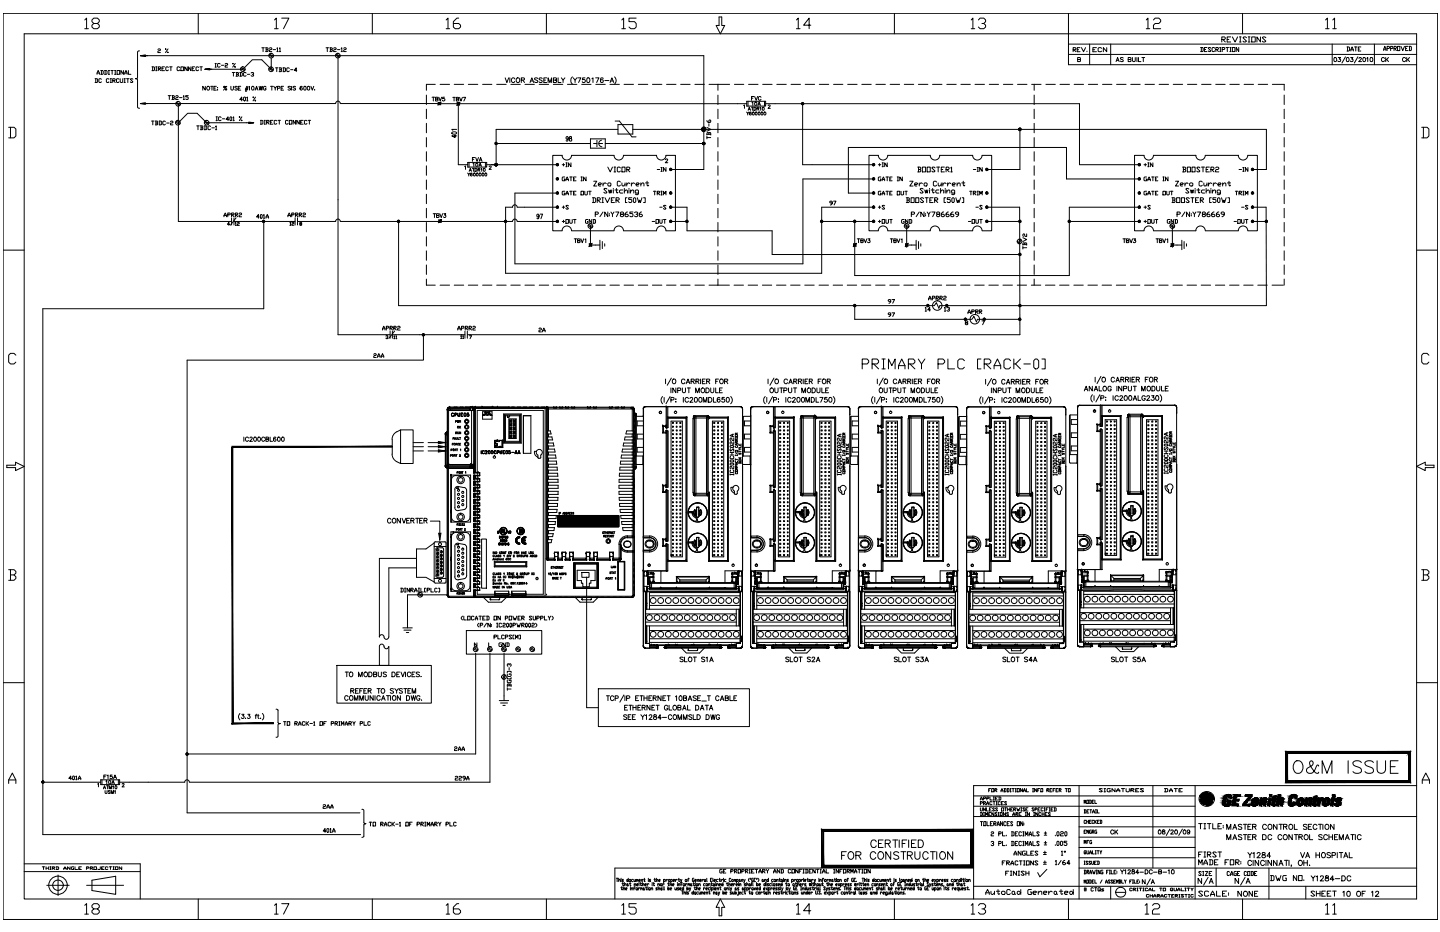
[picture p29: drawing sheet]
<svg xmlns="http://www.w3.org/2000/svg" width="432mm" height="279mm" viewBox="0 0 432 279" stroke-linecap="round" stroke-linejoin="round" font-family="sans-serif">
<!-- layer: 1 -->
<g fill="none" stroke="#000" stroke-width=".3">
<path d="M.9 4h430.2v271.6h-430.2zM7.3 10.1h417.5v259.4h-417.5zM25.4 6l.6-.6v3.2M25.4 8.6h1.1M28.1 7l-.5-.5v-.5l.5-.6h1.1l.6 .6v.5l-.6 .5h-1.1l-.5 .5v.6l.5 .5h1.1l.6-.5v-.6l-.6-.5M41.8 15.3l-.6 .3v7.7l-.5 .3 .5 .3v8.2l.6 .3M42.1 16.7l1.5-.2v.2h-1.5l1.5 .2v-.2h.7M42.6 16.7l1 .1M43.5 16.7h167.5v34.1h-9.9M43.6 16.6l-1.3 .1M47.3 14.8l.3-.1 .5 .1-.2 .4-.6 .2v.4h.8M49.6 14.7l.2 .1z"/>
<path d="M50.2 15.6l.2 .2zM50.4 14.7l-.8 1.1M59.5 4v6.1M64.5 19h.4M64.7 19v1.1M66 19.2l-.2-.2-.6 .2v.8l.2 .1 .6-.1M66.4 19.6h.7M67.5 19.2l.2-.2 .6 .2-.2 .4-.6 .1v.4h.8M69.8 19l.1 .2zM70.3 20l.2 .1zM70.5 19l-.7 1.1M81.3 17.5v3.2"/>
<path d="M82.3 6l.6-.6v3.2M82.3 8.6h1.1M84.5 5.4h2.1l-1.6 3.2M100.6 16.5l1.3 .7M100.8 16.2l1.2 .6M101.4 16.7v83.6M111.6 4v6.1M133.8 6l.5-.6v3.2M133.8 8.6h1M137.6 5.4h-.6l-1.1 1.1v1.6l.6 .5h1.1l.5-.5v-.6l-.5-.5h-1.7M163.8 4v6.1M186.5 6l.5-.6v3.2"/>
<path d="M186.5 8.6h1.1M190.8 5.4h-2.2v1.1h1.7l.5 .5v1.1l-.5 .5h-1.1l-.6-.5M215.6 5.1h.8v2.5h.9l-1.3 2.5-1.3-2.5h.9zM238.8 6l.6-.6v3.2M238.8 8.6h1.1M243.1 7.5h-2.1l1.6-2.1v3.2M268.2 4v6.1M291.2 6l.5-.6v3.2M291.2 8.6h1.1M293.4 6l.5-.6h1.1l.5 .6v.5l-.5 .5h-.6M295 7l.5 .5v.6l-.5 .5h-1.1l-.5-.5M320.4 4v15.4h104.4"/>
<path d="M320.4 16.3h104.4M320.4 13.2h104.4M321.8 14.9h.6l.2-.4-.2-.2h-.6v1.2M322 14.9l.6 .6M323 14.9h.4M323.1 17.8h.8v-.4l-.8-.2v1.3l.8-.1v-.4l-.2-.2M323.9 14.3h-.9v1.2h.9M324.3 14.3l.6 1.2 .6-1.2M325.9 15.3v.2M326.7 13.2v6.2M327.7 14.9h.6M328.8 14.3h-1.1v1.2h1.1"/>
<path d="M330.3 14.5l-.3-.2-.7 .2v.8l.2 .2 .8-.2M331.9 14.3v1.2l-1.1-1.2v1.2M333.1 13.2v6.2M334.7 18.5l.4-1.3 .5 1.3M334.8 18.1h.6M336.8 17.4l-.3-.2-.5 .2v.3l.8 .4-.3 .4-.5-.2M338.3 17.8h.7l.1-.4-.8-.2v1.3l.8-.1v-.4l-.2-.2M339.6 17.2v.9l.4 .4 .4-.2v-1.1M340.9 17.2v1.3M341.4 17.2v1.3h.7M342.4 17.2h.9M342.8 17.2v1.3"/>
<path d="M343.7 6l.5-.6v3.2M343.7 8.6h1.1M345.9 6l.5-.6h1.1l.5 .6v.5l-.5 .5h-1.1l-.5 .5v1.1h2.1M360 14.2h.6l.2 .2v.9l-.2 .2h-.6M360.2 14.2v1.3M361.2 14.8h.3M361.9 14.2h-.7v1.3h.7M363.1 14.4l-.2-.2-.6 .2 .8 .9-.2 .2-.6-.2M364.2 14.4l-.2-.2-.6 .2v.9l.3 .2 .5-.2M364.6 14.8h.6l.2-.4-.2-.2h-.6v1.3M364.8 14.8l.6 .7M365.7 15.5h.4"/>
<path d="M365.7 14.2h.4M365.9 14.2v1.3M366.4 11.8h.8l.2-.5-.2-.2h-.8v1.5M366.5 14.8h.6l.2-.4-.2-.2h-.6v1.3M366.7 11.8l.7 .8M367.6 14.2h.8M368 11.8h.5M368 14.2v1.3M368.8 15.5h.4M368.8 14.2h.4M369 14.2v1.3M369 11.1h-1v1.5h1"/>
<path d="M369.5 14.2h.8v1.3h-.8zM369.5 11.1l.8 1.5 .8-1.5M371.4 14.2v1.3l-.7-1.3v1.3M371.7 12.6h.5M371.7 11.1h.5M371.9 11.1v1.5M372.6 4v6.1M373.8 11.3l-.3-.2h-.5l-.3 .2 1.1 1-.3 .3h-.5l-.3-.3M374.3 12.6h.5M374.3 11.1h.5M374.5 11.1v1.5M375.3 11.1h1.1v1.5h-1.1z"/>
<path d="M378 11.1v1.5l-1.1-1.5v1.5M379.6 11.3l-.3-.2h-.5l-.3 .2 1.1 1-.3 .3h-.5l-.3-.3M397.5 6l.5-.6v3.2M397.5 8.6h1M399.5 13.2v6.2M399.6 6l.6-.6v3.2M399.6 8.6h1.1M400.1 17.3a.58 .58 0 0 1 .7 .6 .58 .58 0 0 1-.7 .5l-.1-.4zM401.3 17.2h.7l-.4 .5a.4 .4 0 0 1 .4 .5 .4 .4 0 0 1-.5 .3l-.3-.2M403.5 17l-1.1 1.9M403.9 17.3a.58 .58 0 0 1 .7 .6 .58 .58 0 0 1-.7 .5l-.2-.4zM403.9 14.1l.8 .2v.8l-.8 .2"/>
<path d="M404.1 14.1v1.2M405 17.2h.7l-.4 .5a.43 .43 0 0 1 .3 .7 .43 .43 0 0 1-.7-.1M405.1 15.3l.3-1.2 .4 1.2M405.1 14.9h.7M406.2 14.1h.7M406.5 14.1v1.2M407.2 17l-1.1 1.9M407.3 14.7h.4M407.5 17.5l.2-.3 .5 .3-.8 1h.9M408.1 14.1h-.8v1.2h.8M408.8 17.3a.58 .58 0 0 1 .7 .6 .58 .58 0 0 1-.7 .5l-.1-.4zM409.8 17.5l.3-.3v1.3"/>
<path d="M411 17.3a.58 .58 0 0 1 .7 .6 .58 .58 0 0 1-.7 .5l-.2-.4zM412.1 13.2v6.2M414.9 15.2l.4-1.3 .3 1.3M414.9 14.7h.7M415.1 17.5a.46 .46 0 0 0-.5-.3 .46 .46 0 0 0-.4 .5v.3a.46 .46 0 0 0 .4 .5 .46 .46 0 0 0 .5-.3M415.5 17.2v1.3M415.8 17.8l.6 .7M415.9 14.5h.6l.2-.2-.2-.4h-.6v1.3M416.4 17.2l-.9 .9M417 14.5h.5l.2-.2-.2-.4h-.5v1.3M418 14.5h.6l.1-.2-.1-.4h-.6v1.3M418.2 14.5l.5 .7"/>
<path d="M419.1 13.9h.6v1.3h-.6zM420.1 13.9l.5 1.3 .5-1.3M421.5 17.5a.48 .48 0 0 0-.6-.3 .48 .48 0 0 0-.3 .5v.3a.48 .48 0 0 0 .3 .5 .48 .48 0 0 0 .6-.3M421.5 14.5h.3M421.8 17.2v1.3M422.1 17.8l.6 .7M422.2 13.9h-.7v1.3h.7M422.5 13.9h.6l.1 .2v.9l-.1 .2h-.6M422.7 13.9v1.3M422.7 17.2l-.9 .9M2.6 38.2h1.6l.6 .5v2.1l-.6 .5h-1.6M3.1 38.2v3.1"/>
<path d="M28.5 23.6l.8 .2v.7l-.2 .2h-.6M28.7 23.6v1.1M29.1 22.3l.3-1.2 .4 1.2M29.1 21.9h.7M30.2 21.1h.6l.2 .3-.2 .9h-.6M30.4 23.8l-.2-.2-.6 .2 .2 .9 .6-.2M30.4 21.1v1.2M31.3 21.1l.8 .3v.7l-.8 .2M31.5 21.1v1.2M32.5 21.1h.4M32.5 22.3h.4M32.7 23.8l-.2-.2-.6 .2v.7l.2 .2 .6-.2"/>
<path d="M32.7 21.1v1.2M33 23.6h.4M33 24.7h.4M33.2 23.6v1.1M33.2 21.1h.8M33.6 21.1v1.2M33.8 24.1h.5l.3-.3-.8-.2v1.1M34 24.1l.6 .6M34.3 21.1h.4M34.3 22.3h.4M34.6 21.1v1.2M35.1 21.1h.8v1.2h-.8z"/>
<path d="M35.7 23.8l-.2-.2-.6 .2 .2 .9 .6-.2M36 23.6v.9l.3 .2 .5-.2v-.9M37 21.1v1.2l-.7-1.2v1.2M37.2 23.6h.4M37.2 24.7h.4M37.4 22.3l.4-1.2 .3 1.2M37.4 23.6v1.1M37.4 21.9h.7M37.9 23.6h.8M38.3 23.6v1.1M38.5 21.1v1.2h.8M39.8 23.8l-.5-.2-.2 .2 .7 .7-.2 .2-.5-.2"/>
<path d="M42.1 31l1.5-.2v.2h-1.5l1.5 .3v-.3h.7M42.6 31l1 .1M43.5 31h57.1M43.6 30.9l-1.3 .1M45.6 20h.6l.1 .2-.1 1h-.6M45.8 20v1.2M46.7 20h.4M46.7 21.2h.4M46.9 20v1.2M47.5 20.6h.5l.2-.4-.7-.2v1.2M47.6 20.6l.6 .6M48.6 20.6h.4"/>
<path d="M49.3 20h-.7v1.2h.7M50.4 28.7h.8M50.5 20.2l-.2-.2-.6 .2v.8l.2 .2 .6-.2M50.8 28.7v1.1M50.9 20h.7M51.2 20v1.2M51.5 28.7h.6l.2 .2-.2 .4M51.7 29.3h.4l.2 .3-.8 .2M51.7 28.7v1.1M52.7 28.9l.2-.2 .5 .2-.2 .4-.5 .1v.4h.7M52.8 31l1.1 .6M52.9 30.7l1.2 .6"/>
<path d="M53.5 36.8l2.8-2.8h2.8l2.8 2.8h12.7v-.2l1.5 .2h-1.5v.2l1.5-.2M53.5 31v35.4M53.8 29.3h.8M53.9 20.2l-.2-.2-.6 .2v.8l.2 .2 .6-.2M54.2 20h.8v1.2h-.8zM55 28.9l.1-.2v1.1M55 29.8h.3M56.1 20v1.2l-.7-1.2v1.2M56.4 28.7h-.7v.4h.6l.1 .2-.1 .5-.6-.2M57.2 20v1.2l-.7-1.2v1.2M57.6 20.6h.4M58.4 20h-.8v1.2h.8"/>
<path d="M59.5 20.2l-.1-.2-.6 .2v.8l.2 .2 .5-.2M59.9 20h.8M60.3 20v1.2M61.4 20.8l1.5-.3v.3h-1.5l1.5 .2v-.2h.7M61.6 25.9v1.1l-.8-1.1v1.1M61.9 20.8h1M62.2 25.9a.52 .52 0 0 1 .7 .6 .52 .52 0 0 1-.8 .4l-.1-.6zM62.8 20.8h10l2.9-2.9h2.8l2.8 2.9M62.9 20.6l-1.2 .2M63.2 25.9h.7M63.6 25.9v1.1M64.1 26.4h.5"/>
<path d="M64.5 20.1h.4M64.8 35h.4M64.8 36.2h.4M64.9 25.9h-.8v1.1h.8M65 35v1.2M65.2 26.3h.1M65.2 26.9h.1M66.3 35.2l-.2-.2-.6 .2 .2 1 .6-.2M66.7 35.6h.7M67.3 25.9l.1 .2-.3 .2 .1-.4h.8l-1 1.1M67.7 26.7l.3 .2-.3 .1zM68.6 35.8h-.8l.6-.8v1.2"/>
<path d="M69.1 35l.4 .2-.2 1-.4-.2v-.8zM69.2 25.9l.1 1 .3 .1 .4-.3v-.8M69.9 35.2l.2-.2v1.2M69.9 36.2h.3M71.2 26l-.7-.1v.4l.5 .2 .2 .4-.3 .1-.5-.1M71.5 26.4h.4M71.8 35l.1 .2zM72.2 25.9h-.7v1.1h.7M72.3 36l.2 .2zM72.5 35l-.7 1.2M72.7 29.9h-.8l.6-.8v1.1M73 29.3l.3-.2 .3 .2v.7l-.2 .2-.4-.2z"/>
<path d="M73.5 26.8h.8M73.6 26.5h.8M74 29.3l.2-.2v1.1M74 25.9l-.4 1.5M74 30.2h.4M74.3 25.9l-.4 1.5M74.6 26.1l.2-.2v1.1M74.6 36.7l1.1 .1M75.6 25.9a.52 .52 0 0 1 .6 .5 .52 .52 0 0 1-.6 .5l-.2-.4zM75.9 29.1l.2 .2zM75.9 36.8l-1.3 .1M76.4 30l.2 .2z"/>
<path d="M76.5 27l.4-1.1 .5 1.1M76.6 29.1l-.7 1.1M76.7 26.6h.5M77.7 25.9l.2 1.1 .3-1.1 .3 1.1 .3-1.1M78.1 36.1l.7 .2v.7l-.7 .2M78.2 36.1v1.1M79.2 36.1h.4M79.2 37.2h.4M79.4 36.1v1.1M79.8 26.1a.45 .45 0 0 0-.7-.2 .45 .45 0 0 0-.1 .7 .41 .41 0 0 0 .4 .4 .41 .41 0 0 0 .4-.4h-.3M79.9 36.6h.6l.2-.3-.8-.2v1.1M80.2 36.6l.5 .6"/>
<path d="M81.1 36.6h.4M81.1 25.9h.8M81.5 25.9v1.1M81.8 36.1h-.7v1.1h.7M82.1 25.9l.4 .5 .5-.5M82.5 26.4v.6M83 36.3l-.2-.2-.6 .2 .2 .9 .6-.2M83.2 26.5l.6-.1 .2-.3-.8-.2v1.1M83.4 36.1h.7M83.7 36.1v1.1M84.3 26.4h.5M85 25.9h-.7v1.1h.7"/>
<path d="M86.4 36.3l-.2-.2-.6 .2v.7l.2 .2 .6-.2M86.8 36.1h.7v1.1h-.7zM87.1 26l-.6-.1-.1 .4 .6 .2 .1 .4-.3 .1-.4-.1M87.4 25.9v1.1M88.6 26l-.2-.1-.5 .1 .7 .7-.2 .3-.5-.1M88.6 36.1v1.1l-.7-1.1v1.1M89.8 36.1v1.1l-.8-1.1v1.1M90.1 36.6h.4M90.6 26l-.2-.1a.53 .53 0 0 0-.5 .6 .53 .53 0 0 0 .6 .4 .35 .35 0 0 0 0-.6 .35 .35 0 0 0-.5 .3M90.9 36.1h-.8v1.1h.8M91.2 25.9a.52 .52 0 0 1 .6 .5 .52 .52 0 0 1-.6 .5zM92 36.3l-.2-.2-.5 .2 .2 .9 .5-.2"/>
<path d="M92.4 36.1h.7M92.8 36.1v1.1M93.2 25.9l.5 1.1 .4-1.1M94.3 26.9h.1M102.1 31h29.7M127.9 28.5v2.8M127.9 32.7v2.9M127.9 37v2.8M129.6 29.1h.7M129.9 29.1v1.2M130.5 25.3h-2.6v1.8M130.6 29.7h.5l.3-.3-.8-.3v1.2l.8-.2-.3-.4"/>
<path d="M131.4 30.7l.7 .7M131.6 29.1l.4 1.2 .4-1.2M131.8 31.1h92.1M132 25.3h2.8M133.3 29.1h-.5l-.1 .5a.41 .41 0 0 1 .6 0 .41 .41 0 0 1-.1 .6 .41 .41 0 0 1-.6-.1M135.6 39.7a.69 .69 0 0 1 .7-.3 .69 .69 0 0 1 .5 .7 .69 .69 0 0 1-.7 .3 .69 .69 0 0 1-.5-.7zM135.8 29.2h.7M136.2 29.2v1.1M136.2 25.3h2.8M136.8 29.7l.7-.1 .1-.2-.8-.2v1.1l.7-.1 .1-.3-.3-.2M136.9 38.8h-1.4l.3 .2M137.1 30.7l.7 .8"/>
<path d="M137.4 31.1v18.3h2.9M137.8 29.2l.4 1.1 .5-1.1M138.9 29.2h.7l-.5 1.1M140.4 25.3h2.9M144.7 25.3h2.8M148.9 25.3h2.9M151.5 23.3l.5 1.4 .5-1.4M152.9 23.3v1.4M153.2 25.3h2.8M154.4 23.7a.64 .64 0 0 0-1.1 .3 .64 .64 0 0 0 .8 .7l.3-.3M156.3 24h.6l.4-.4-.2-.2-.8-.1v1.4M156.8 24l.5 .7"/>
<path d="M157.4 25.3h2.8M158.9 24.7l.6-1.4 .5 1.4M159.1 24.3h.7M161.3 23.6l-.9-.2v.5l.8 .3 .1 .3-.4 .2-.6-.2M161.7 25.3h2.8M162.6 23.6l-.8-.2v.5l.7 .3 .1 .3-.4 .2-.6-.2M163.1 24h.5M163.9 23.3h-.8v1.4h.8M164.4 24.7v-1.4l.5 1.4 .5-1.4v1.4M165.9 25.3h2.9M166 24l.8-.1v-.4l-.8-.2v1.4l.8-.1v-.5l-.2-.1M167.4 23.3v1.4h.8"/>
<path d="M168.3 23.3l.5 .7v.7M169.4 23.3l-.6 .7M170.2 25.3h2.8M171.6 23a1.48 1.48 0 0 0 0 2.2M171.9 23.3l.5 .7v.7M173 23.3l-.6 .7M173.2 23.3h1l-.7 1.4M174.4 25.3h2.8M175.4 23.3h-.7l-.1 .6a.5 .5 0 0 1 .8 0 .5 .5 0 0 1-.1 .7 .5 .5 0 0 1-.7-.1M176.1 23.4a.66 .66 0 0 1 .8 .6 .66 .66 0 0 1-.8 .7l-.1-.6zM177.5 23.6l.3-.3v1.4M178.6 23.3h1l-.7 1.4"/>
<path d="M178.7 25.3h2.8M180.9 23.6l-.1-.2a.7 .7 0 0 0-.9 .5 .7 .7 0 0 0 .5 .8 .44 .44 0 0 0 .5-.4 .44 .44 0 0 0-.4-.4 .44 .44 0 0 0-.4 .4M181.4 24.1h1.2M182.9 25.3h2.8M182.9 24.7l.6-1.4 .5 1.4M183.1 24.3h.7M184.3 23a1.48 1.48 0 0 1 0 2.2M184.5 36.3h1.2l3.8 4.7h1.2M185.3 38.8h-36.5v11M185.3 37.4h4.5v2.8h-4.5zM187.1 25.3h2.9M189.8 38.8h189.9v12h-4.1"/>
<path d="M191.4 25.3h2.8M195.6 25.3h2.9M199.9 25.3h2.8M204.1 25.3h2.8M208.4 25.3h2.8M211.2 38.1l-.6 1.2M211.5 38.2l-.6 1.3M212 38.2l1.1 .6-1.1 .5M212 36.1l.4 .6h.6l.1-.6-.1-.1-.4 .1v.6M212.6 39.9l-.2-.2-.4 .2v.6M212.6 37.1v.7M212.6 25.3h6.2"/>
<path d="M215.3 25.3v1.8M215.3 28.5v2.8M215.3 32.7v2.9M215.3 37v2.8M220.2 25.3h2.8M223 31.6l.2-.1v1M223.9 33.6l.3 .4 .4-.4M223.9 30.4h5.7v1.4h-5.7zM224.2 34v.5M224.3 30.4v1.4M224.3 33.1l.4-1 .4 1M224.5 25.3h2.8"/>
<path d="M224.5 32.8h.4M225.3 33.7l-.1-.1a.4 .4 0 0 0-.5 .4 .4 .4 0 0 0 .6 .3v-.1a.3 .3 0 0 0-.3-.3 .3 .3 0 0 0-.3 .3M225.3 32.1h.6M225.4 29.4h.4M225.5 30.8l.2-.2v1M225.6 32.1v1M226 28.9h-.6v1.2M226.1 32.1a.5 .5 0 0 1 .6 .3 .5 .5 0 0 1-.2 .6l-.4 .1zM226.3 28.9l.5 1.2 .4-1.2M227 32.6l.5-.1 .1-.2-.6-.2v1M227.3 31.6l.3-1 .4 1M227.3 32.6l.3 .5"/>
<path d="M227.4 31.3h.5M227.9 32.3l.2-.2v1M228.2 29.2a.45 .45 0 0 0-.6-.2 .45 .45 0 0 0-.2 .6 .41 .41 0 0 0 .3 .5 .41 .41 0 0 0 .5-.3M228.7 25.3h2.8M229.2 30.4v1.4M229.6 31.1h94.1v18.3h17.7M230.3 31.7v-.1a.29 .29 0 0 1 .4-.1 .29 .29 0 0 1 .2 .3l-.6 .7h.7M232.9 25.3h2.9M237.2 25.3h2.8M240.3 31l.6 .3M240.4 30.9l.6 .3M240.7 31.1v18.3h21.3"/>
<path d="M240.7 30.7l-.3 .6M240.9 30.8l-.3 .6M241.4 25.3h2.9M245.7 25.3h2.8M250 25.3h2.7M254.2 25.3h2.8M258.4 25.3h2.9M262.7 25.3h2.8M266.9 25.3h2.9M271.2 25.3h2.8M275.4 25.3h2.8M279.6 25.3h2.9"/>
<path d="M283.9 25.3h2.8M288.1 25.3h2.9M292.4 25.3h2.8M296.6 25.3h2.8M300.9 25.3h2.8M305.1 25.3h2.8M305.8 38.8v12h-9.9M309.3 25.3h2.9M310.1 25.3v1.8M310.1 28.5v2.8M310.1 32.7v2.9M310.1 37v2.8"/>
<path d="M313.6 25.3h2.9M317.9 25.3h2.8M322.1 25.3h2.8M326.4 25.3h2.8M330.6 25.3h2.8M334.8 25.3h2.9M339.1 25.3h2.8M343.3 25.3h2.9M347.6 25.3h2.8M351.8 25.3h2.8M356.1 25.3h2.8M360.3 25.3h2.8"/>
<path d="M364.5 25.3h2.9M368.8 25.3h2.8M373.1 25.3h2.8M377.3 25.3h2.8M381.5 25.3h3.6v1.8M385.1 28.5v2.8M385.1 32.7v2.9M385.1 37v2.8M426.3 38.2h1.6l.6 .5v2.1l-.6 .5h-1.6M426.8 38.2v3.1M127.9 41.2v2.8M127.9 45.5v2.8"/>
<path d="M127.9 49.7v2.8M127.9 53.9v2.9M127.9 58.2v2.9M136.5 40.5v.7l-1-.5h1.4M139.3 50l.3-.2v1M140.2 51.9l.4 .4 .3-.4M140.3 48.7h5.6v1.4h-5.6zM140.6 52.3v.5M140.6 48.7v1.4M140.7 51.4l.3-.9 .4 .9M140.8 51.1h.4M141.6 52l-.1-.1a.39 .39 0 0 0-.5 .4 .39 .39 0 0 0 .6 .3 .28 .28 0 0 0-.2-.4 .28 .28 0 0 0-.3 .3"/>
<path d="M141.6 50.5h.7M141.7 47.8h.4M141.8 49.1l.3-.2v1M142 50.5v.9M142.3 47.2h-.6v1.2M142.4 50.5h.3a.47 .47 0 0 1 .3 .4 .47 .47 0 0 1-.3 .5h-.3zM142.6 47.2l.5 1.2 .4-1.2M142.8 49l.1-.1a.49 .49 0 0 1 .4 .5 .49 .49 0 0 1-.5 .4zM143.3 50.9h.5l.1-.3-.6-.1v.9M143.6 49.9l.4-1 .4 1M143.6 50.9l.3 .5M143.7 48.4l.4-1.2 .4 1.2"/>
<path d="M143.7 49.5h.5M143.9 48h.5M144.2 50.6l.3-.1v.9M145.6 48.7v1.4M145.9 49.4h21.2M146.7 50l.2-.2h.3v.3l-.5 .7h.6M148.4 49.5h.7M148.4 49.2h.7M148.4 49.3h.7v.2M148.4 49.3l.6 .3h-.5M148.4 49.3v.2h.7M148.4 42.9l.6 .4"/>
<path d="M148.5 49.2l.6 .3M148.5 42.8l.6 .3M148.5 49.1v.6l.4-.7h-.3l.1 .8 .3-.7M148.6 49.1h.3v.6h-.3zM148.8 43h28.3M148.9 49.1v.6M148.9 42.7l-.4 .6M149 42.8l-.3 .6M149 49.2v.4M166.8 57.8l.6 .3M166.8 53.6l.6 .3M166.8 49.3l.6 .3"/>
<path d="M166.9 57.6l.6 .4M166.9 53.4l.6 .3M166.9 49.2l.6 .3M167.2 57.5l-.3 .6M167.2 53.3l-.3 .6M167.2 49l-.3 .7M167.4 57.6l-.3 .6M167.4 53.4l-.3 .6M167.4 49.1l-.3 .7M168.5 46.6a1.42 1.42 0 0 0 1.5 1.4 1.42 1.42 0 0 0 1.4-1.4M168.6 46.6h-2.9v22.6h2.9M168.6 49.4h.7"/>
<path d="M169 49v.8M169.3 57.3l-.7 .2v.8l.7 .1v-.5h-.2M169.3 53.1h-.5l-.2 .2v.7l.7 .2v-.5h-.2M169.7 58.4l.4-1.1 .3 1.1M169.7 54.2l.4-1.1 .3 1.1M169.7 58.1h.7M169.7 53.8h.7M169.7 48.8h.4M169.7 50h.4M169.9 48.8v1.2M170.4 41.4l-.2 .3a.38 .38 0 0 1-.5-.3 .38 .38 0 0 1 .5-.4 .7 .7 0 0 1 .3 .8 .7 .7 0 0 1-.7 .5v-.2M170.8 41v.2a.73 .73 0 0 1 .5 1.1 .43 .43 0 0 1-.6-.4 .43 .43 0 0 1 .6-.4v-.5z"/>
<path d="M170.8 57.3h.8M170.8 53.1h.8M171.2 48.8v1.2l-.8-1.2v1.2M171.2 53.1v1.1M171.2 57.3v1.1M171.4 46.6h12.7a1.42 1.42 0 0 0 1.4 1.4 1.42 1.42 0 0 0 1.5-1.4h9.9a1.42 1.42 0 0 0 1.4 1.4 1.42 1.42 0 0 0 1.4-1.4h2.8v22.6h-2.8a1.42 1.42 0 0 0-1.4-1.5 1.42 1.42 0 0 0-1.4 1.5h-9.9a1.42 1.42 0 0 0-1.4-1.5 1.42 1.42 0 0 0-1.5 1.5h-12.7M172 57.9h.4M172 53.7h.4M172.7 57.3h-.7v1.1h.7M172.7 53.1h-.7v1.1h.7M174.2 57.3h.8v1.1h-.8zM174.2 53.1h.4"/>
<path d="M174.2 54.2h.4M174.4 53.1v1.1M175.4 57.3v1l.2 .1 .5-.1v-1M175.7 53.1v1.1l-.7-1.1v1.1M176.5 57.3h.8M176.9 57.3v1.1M177.1 41.6h4.4v2.8h-4.4zM177.6 59.3h.8l.2 .2v1l-.2 .2h-.8M177.9 59.3v1.4M178 43h1M178 54.3h1l-1 1.5h1M179 42.1v1.9"/>
<path d="M179.4 55.3h.7l.3-.3-.3-.2-.7 .2v.5l.3 .3h.4M179.6 43h1.1M180.4 42a.99 .99 0 0 0-.8 1 .99 .99 0 0 0 .9 1M180.5 59.3h.4M180.7 59.3v1.4M180.8 54.8v1M181.4 59.3l.7 1.4 .8-1.4M181.5 43h29.5M181.8 55l-.5-.2-.5 .5M182 56.7l-.2-.2-.7 .2 .9 .9-.2 .3h-.5l-.2-.3M182.3 50.1l.7 1.4 .7-1.4M182.5 54.8l.7 .2-.2 .8h-.5l-.2-.3z"/>
<path d="M182.5 57l.2 .9 .3-.9 .2 .9 .2-.9M183.9 56.5v.2M183.9 57v.9M184.1 50.1h.5M184.1 51.5h.5M184.2 59.3h-.9v1.4h.9M184.4 50.1v1.4M184.4 57h.9M184.8 56.5v1.1l.3 .3 .2-.3M186 54.6l-.2-.3h-.5l-.2 .3v.9l.2 .3h.5l.2-.3M186 50.3l-.2-.2h-.5l-.2 .2v1l.2 .2h.5l.2-.2M186.5 54.8v.7l.2 .3 .7-.5"/>
<path d="M186.5 50.1h.9v1.4h-.9zM186.7 57h-.7l-.2 .2v.4l.2 .3h.7M187.2 57.4l.7-.4 .2 .2v.7M187.2 56.5v1.4M187.4 54.8v1M187.9 50.8h.7l.3-.5-.3-.2h-.7v1.4M187.9 54.8v1M188 59.3h-.4v1.4h.4M188.1 50.8l.8 .7M188.6 56.5v.2M188.6 57v.9M188.9 55l-.5-.2-.5 .5"/>
<path d="M189.1 57.4l.7-.4 .2 .2v.7M189.1 57v.9M189.3 54.8v1M189.5 59.3h-1v.5h.7l.3 .2v.5l-.3 .2h-.5l-.2-.2M189.9 59.5l.3-.2 .4 .2v1l-.2 .2-.5-.2zM190.3 55l-.5-.2-.5 .5M190.7 55.3h.7l.3-.3-.3-.2-.7 .2v.5l.3 .3h.4M191.1 59.3l.5 1.4 .2-.7 .2 .7 .5-1.4M191.4 57.9h-.7l-.2-.3 .2-.6 .7 .2v.9l-.2 .2-.7-.2M192.2 55.3l.7-.5 .2 .2v.8M192.2 54.8v1M193 59.3h.5v1.4h-.5"/>
<path d="M193.6 54.8h.9M194 54.3v1.2l.3 .3 .2-.3M195.9 57.3h.8M196.3 57.3v1.1M197.1 57.9h.5l.2-.4-.7-.2v1.1M197.1 50.8h.7M197.2 57.9l.6 .5M198.2 57.3h.4M198.2 58.4h.4M198.2 50.2h.4M198.2 51.4h.4M198.4 50.2v1.2"/>
<path d="M198.4 57.3v1.1M198.9 58.4v-1.1l.4 .8 .4-.8v1.1M199.5 47.9l.5-.3 .2 .4-.7 .8h.8M199.7 50.2v1.2l-.8-1.2v1.2M200.8 57.8l.6 .3M200.8 50.7l.6 .3M200.8 57.6l.7 .4M200.8 50.6l.7 .3M201.2 57.5l-.3 .6M201.2 50.5l-.3 .6M201.4 57.6l-.3 .6M201.4 50.6l-.3 .6"/>
<path d="M212 40.9v.7M212 41.2h1.1M212 40.3h1.1M212.6 40.3v-.4l.4-.2 .1 .8M215.3 41.2v2.8M215.3 45.5v2.8M215.3 49.7v2.8M215.3 53.9v2.9M215.3 58.2v2.9M261.6 57.8l.6 .3M261.6 53.6l.6 .3M261.6 49.3l.6 .3"/>
<path d="M261.7 57.6l.6 .4M261.7 53.4l.6 .3M261.7 49.2l.6 .3M262 53.7h-21.2v25.4h-86.4v-21.2h12.7M262.1 57.5l-.4 .6M262.1 53.3l-.4 .6M262.1 49l-.4 .7M262.2 57.6l-.3 .6M262.2 53.4l-.3 .6M262.2 49.1l-.3 .7M263.4 49.4h.7M263.8 49v.8"/>
<path d="M264.1 57.3l-.7 .2v.8l.7 .1v-.5h-.1M264.1 53.1l-.7 .2v.7l.7 .2v-.5h-.1M264.5 58.4l.4-1.1 .4 1.1M264.5 54.2l.4-1.1 .4 1.1M264.5 58.1h.8M264.5 53.8h.8M264.5 48.8h.4M264.5 50h.4M264.7 48.8v1.2M265.7 57.3h.7M265.7 53.1h.7M266 48.8v1.2l-.7-1.2v1.2"/>
<path d="M266 53.1v1.1M266 57.3v1.1M266.8 57.9h.4M266.8 53.7h.4M267.5 57.3h-.7v1.1h.7M267.5 53.1h-.7v1.1h.7M269 57.3h.8v1.1h-.8zM269 53.1h.4M269 54.2h.4M269.3 53.1v1.1M270.2 57.3l.2 1.1 .5-.1v-1M270.6 53.1v1.1l-.8-1.1v1.1"/>
<path d="M271.3 57.3h.7M271.7 57.3v1.1M271.8 59.3h.7l.2 .2-.2 .5M272 59.3v1.4M272.8 54.3h1l-1 1.5h1M273.2 59.3h.9v1.4h-.9zM274.2 55.3h.7l.3-.3-.3-.2-.7 .2 .3 .8h.4M274.6 59.3h.9v1.4h-.9zM275.2 50.1h.7l.2 .2-.2 .5M275.4 50.8h.5l.2 .5-.2 .2h-.7M275.4 50.1v1.4M275.6 54.8v1"/>
<path d="M276.6 55l-.5-.2-.5 .5M276.6 50.1h1v1.4h-1zM276.8 56.7l-.2-.2-.7 .2 .9 .9-.2 .3h-.5l-.2-.3M277 59.5l-.3-.2h-.5l-.2 .2 1 1-.3 .2h-.5l-.2-.2M277.3 54.8l.7 .2v.5l-.2 .3h-.5l-.2-.3zM277.3 57l.3 .9 .2-.9 .2 .9 .2-.9M277.4 59.3h1M277.9 59.3v1.4M278 50.1h.9v1.4h-.9zM278.7 56.5v.2M278.7 57v.9M279.2 57h.9"/>
<path d="M279.7 56.5v1.1l.2 .3 .2-.3M279.8 59.3h-1v1.4h1M280.4 50.3l-.3-.2h-.4l-.3 .2 1 1-.3 .2h-.4l-.3-.2M280.9 54.6l-.3-.3h-.5l-.2 .3v.9l.2 .3h.5l.3-.3M280.9 50.1h.9M281.3 54.8v.7l.2 .3 .8-.5M281.3 50.1v1.4M281.5 57h-.6l-.3 .2v.4l.3 .3h.6M282 57.4l.7-.4 .3 .2v.7M282 56.5v1.4M282.3 50.8h.4M282.3 54.8v1"/>
<path d="M282.7 54.8v1M283.2 50.1h-.9v1.4h.9M283.4 56.5v.2M283.4 57v.9M283.6 59.3h-.5v1.4h.5M283.7 55l-.5-.2-.5 .5M283.7 50.8h.7l.2-.5-.2-.2h-.7v1.4M283.9 57.4l.7-.4 .2 .2v.7M283.9 57v.9M283.9 50.8l.7 .7M284.2 54.8v1M285 59.3h-1v.5h.7l.3 .2-.3 .7h-.5l-.2-.2"/>
<path d="M285.1 55l-.5-.2-.4 .5M285.1 50.3l.2-.2v1.4M285.1 51.5h.5M285.4 59.5l.3-.2 .4 .2v1l-.2 .2-.5-.2zM285.6 55.3h.7l.2-.3-.2-.2-.7 .2v.5l.2 .3h.5M286.3 57.9h-.7l-.3-.3 .3-.6 .7 .2v.9l-.3 .2-.7-.2M286.6 59.3l.5 1.4 .2-.7 .2 .7 .6-1.4M287 55.3l.7-.5 .2 .2v.8M287 54.8v1M288.4 54.8h.9M288.5 59.3h.5v1.4h-.5M288.9 54.3v1.2l.2 .3 .2-.3"/>
<path d="M290.8 57.3h.7M291.1 57.3v1.1M291.6 46.6a1.42 1.42 0 0 0 1.5 1.4 1.42 1.42 0 0 0 1.4-1.4M291.7 46.6h-9.9a1.42 1.42 0 0 1-1.4 1.4 1.42 1.42 0 0 1-1.5-1.4h-12.7a1.42 1.42 0 0 1-1.4 1.4 1.42 1.42 0 0 1-1.4-1.4h-2.8v22.6h2.8a1.42 1.42 0 0 1 1.4-1.5 1.42 1.42 0 0 1 1.4 1.5h12.7a1.42 1.42 0 0 1 1.5-1.5 1.42 1.42 0 0 1 1.4 1.5h9.9M291.9 57.9h.6l.1-.4-.7-.2v1.1M291.9 50.8h.7M292.1 57.9l.5 .5M293 57.3h.4M293 58.4h.4M293 50.2h.4M293 51.4h.4M293.2 50.2v1.2"/>
<path d="M293.2 57.3v1.1M293.8 58.4v-1.1l.3 .8 .4-.8v1.1M294.5 46.6h2.9v22.6h-2.9M294.5 50.2v1.2l-.7-1.2v1.2M295.6 57.8l.6 .3M295.6 50.7l.6 .3M295.7 57.6l.6 .4M295.7 50.6l.6 .3M296 57.5l-.3 .6M296 50.5l-.3 .6M296.2 57.6l-.4 .6M296.2 50.6l-.4 .6"/>
<path d="M310.1 41.2v2.8M310.1 45.5v2.8M310.1 49.7v2.8M310.1 53.9v2.9M310.1 58.2v2.9M341.6 53.7h-21.8v-9.5h-65.4v13.7h7.6M385.1 41.2v2.8M385.1 45.5v2.8M385.1 49.7v2.8M385.1 53.9v2.9M385.1 58.2v2.9M.9 75h6.4"/>
<path d="M77.7 65h-.8l.6-.7v1.1M78.1 64.5l.1-.2 .4 .2-.1 .9-.4-.2zM79 64.5l.2-.2v1.1M79 65.4h.4M79.1 66.4h8.5M79.1 66.2v26.4M79.8 65.4l.4-1.1 .3 1.1M79.8 65h.7M90.1 66.4h10.5M102 66.4a.7 .7 0 0 0-.7-.7 .7 .7 0 0 0-.7 .7M102.1 66.4h51.6M119.2 66.3l.6 .3"/>
<path d="M119.2 66.1l.7 .3M119.5 66.4v25.2h158.7M119.6 66l-.3 .6M119.7 66.1l-.3 .6M127.9 62.5v2.8M127.9 66.7v2.8M127.9 71v2.8M127.9 75.2v2.8M127.9 79.4v2.9M129.9 64.1h.8M130.3 64.1v1.1M130.9 64.6h.5l.2-.4-.7-.1v1.1l.7-.1v-.4l-.2-.1"/>
<path d="M131.6 65.9l.7 .7M131.9 64.1l.4 1.1 .4-1.1M133.1 64.1h.6l-.4 .4a.37 .37 0 0 1 .3 .6 .37 .37 0 0 1-.6-.1M151.2 66.3l.7 .3M151.3 66.1l.6 .3M151.7 66l-.3 .6M151.8 66.1l-.3 .6M153.7 62.1h-2.1v19.8h94.8v-19.8h15.6M155.1 62.1a.7 .7 0 0 0-.7-.7 .7 .7 0 0 0-.7 .7M155.1 66.4a.7 .7 0 0 0-.7-.7 .7 .7 0 0 0-.7 .7M155.1 66.4h12M155.1 62.1h12"/>
<path d="M161.6 64.7l-.1 .3a.37 .37 0 0 1-.5-.4 .37 .37 0 0 1 .6-.2l-.1 1.1-.5-.1M162 64.2h.7l-.5 1.4M166.8 66.3l.6 .3M166.8 62l.6 .4M166.9 66.1l.6 .3M166.9 61.9l.6 .3M167.2 66l-.3 .6M167.2 61.8l-.3 .6M167.4 66.1l-.3 .6M167.4 61.9l-.3 .6M168.6 66.4h.7M168.6 62.1h.7"/>
<path d="M169 61.7v.8M169 66v.7M169.7 65.8h.7v1.1h-.7zM170.4 61.7l-.1-.1-.6 .1 .7 .8-.1 .2-.6-.2M170.8 65.8v.9l.2 .2 .6-.2v-.9M171.4 69.2a1.42 1.42 0 0 0-1.4-1.5 1.42 1.42 0 0 0-1.5 1.5M172 65.8h.7M172.2 71.6h.7M172.4 65.8v1.1M172.6 71.6v1.1M173.2 72.2l.6-.1 .2-.3-.8-.2v1.1h.7l.1-.3-.3-.2M174.2 71.6l.4 1.1 .4-1.1"/>
<path d="M175.4 71.8l.3-.2v1.1M176.3 65.8h-.6l-.1 .2 .1 .9h.6v-.5h-.2M176.4 67.6l1.2 .7M176.5 67.3l1.3 .7M176.7 73.1l.7 .7M177.1 67.8v5.7h2.8M177.4 65.8v1.1l-.7-1.1v1.1M177.8 65.8h.6l.2 .2-.2 .9h-.6M178 65.8v1.1M178.5 64.2h.7l.2-.4-.2-.2h-.7v1.4M179.1 60h.7l.2-.5-.2-.2h-.7v1.4M179.3 60l.7 .7"/>
<path d="M179.9 72v2.9M180.5 60.7h.4M180.6 72.4v2.1M180.8 63.6l-.9 1.4M181.3 73.1v.7M182.3 63.6v1.4l-1-1.4v1.4M182.7 64v.2M182.7 64.5v.2M183.2 63.6l.5 .6v.8M183.3 60h.5M184.1 63.6l-.4 .6M184.6 63.6h1l-.8 1.4"/>
<path d="M184.7 60h.7l.3-.5-.3-.2h-.7v1.4M185 60l.7 .7M186.3 64.2l-.3-.2 .3-.4 .7 .2-.3 .4h-.4l-.3 .3 .3 .5 .7-.3-.3-.5M188.1 63.6l-.7 .4v.7l.3 .3 .7-.3-.3-.5h-.7M189.8 63.6h-.9v.4h.7l.2 .2-.2 .8-.7-.3M190.3 63.8l.2-.2 .7 .2v.2l-.5 .2M191 64.2l.2 .3-.2 .5-.7-.3M192.4 63.6l-.7 .4v.7l.2 .3 .7-.3-.2-.5h-.7M195.6 66.4h.7M196.7 65.8h.8v1.1h-.8zM197.8 65.8l.2 1.1 .6-.2v-.9M197.8 62.1h.8"/>
<path d="M198.9 65.8h.8M199.3 65.8v1.1M199.7 61.7l-.2-.1-.6 .1 .8 .8-.2 .2-.6-.2M200.8 66.3l.6 .3M200.8 62l.6 .4M200.8 66.1l.7 .3M200.8 61.9l.7 .3M201.1 62.1h4.9v7.1h25.5v7.1h74.3M201.1 66.4h4.9M201.2 66l-.3 .6M201.2 61.8l-.3 .6M201.4 66.1l-.3 .6"/>
<path d="M201.4 61.9l-.3 .6M205.6 66.3l.7 .3M205.7 66.1l.6 .3M206.1 66l-.3 .6M206.2 66.1l-.3 .6M215.3 62.5v2.8M215.3 66.7v2.8M215.3 71v2.8M215.3 75.2v2.8M215.3 79.4v2.9M246.1 66.3l.6 .3M246.1 66.1l.6 .3"/>
<path d="M246.4 66.4h15.6M246.5 66l-.3 .6M246.6 66.1l-.3 .6M249.6 60.8h-.6l-.2-.3 .2-.2 .6 .2v.6l-.6 .3M250 60.3h.7l-.6 1.1M256 73.1l.7 .7M256 66.3l.6 .3M256 66.1l.6 .3M256.4 66l-.3 .6M256.6 66.1l-.4 .6M257.1 71.6h.7M257.4 71.6v1.1"/>
<path d="M258.1 72.2l.7-.1v-.4l-.7-.1v1.1h.7v-.3l-.2-.2M259.1 71.6l.4 1.1 .4-1.1M260.3 71.6h.6l-.4 .5a.38 .38 0 0 1 .4 .3 .38 .38 0 0 1-.3 .4 .38 .38 0 0 1-.4-.3M261.6 66.3l.6 .3M261.6 62l.6 .4M261.7 66.1l.6 .3M261.7 61.9l.6 .3M262.1 66l-.4 .6M262.1 61.8l-.4 .6M262.2 66.1l-.3 .6M262.2 61.9l-.3 .6M263.4 66.4h.7"/>
<path d="M263.4 62.1h.7M263.8 61.7v.8M263.8 66v.7M264.5 65.8h.8v1.1h-.8zM265.3 61.7l-.2-.1-.6 .1 .8 .8-.2 .2-.6-.2M265.7 65.8l.1 1.1 .6-.2v-.9M266.8 65.8h.7M267 71.6h.7M267.2 65.8v1.1M267.3 71.6v1.1M268 72.2l.7-.1v-.4l-.7-.1v1.1h.7v-.3l-.2-.2M269 71.6l.4 1.1 .4-1.1"/>
<path d="M270.2 71.8l.3-.2v1.1M271.1 65.8l-.7 .2v.7l.7 .2v-.5h-.2M271.2 67.6l1.2 .7M271.3 67.3l1.3 .7M271.5 73.1l.7 .7M271.9 73.5h2.8M271.9 67.8v6.3M272 60h.5l.2 .5-.2 .2h-.7M272.3 65.8v1.1l-.8-1.1v1.1M272.6 65.8l.8 .2v.7l-.8 .2M272.8 65.8v1.1M273.3 64.2h.7l.2-.4-.2-.2h-.7v1.4"/>
<path d="M274.7 72v2.9M275.4 72.4v2.1M275.6 63.6l-.9 1.4M276.1 73.1v.7M277.1 63.6v1.4l-1-1.4v1.4M277.6 64v.2M277.6 64.5v.2M278 63.6l.5 .6v.8M278.8 60h.5M278.9 63.6l-.4 .6M279.4 63.6h1l-.7 1.4M280.3 60h.6l.3-.5-.3-.2h-.6v1.4"/>
<path d="M280.5 60l.7 .7M281.1 64.2l-.2-.2 .2-.4 .7 .2-.3 .4h-.4l-.2 .3 .2 .5 .7-.3-.3-.5M283 63.6l-.7 .4v.7l.7 .3 .2-.3-.2-.5h-.7M284.4 63.6l-.7 .4v.7l.2 .3 .7-.3-.2-.5h-.7M285.8 63.6l-.7 .4v.7l.7 .3 .2-.3-.2-.5h-.7M287.5 64.2h-.8l-.2-.4 .2-.2 .8 .2v.7l-.8 .5M290.4 66.4h.7M291.5 65.8h.7v1.1h-.7zM292.6 65.8v.9l.2 .2 .6-.2v-.9M292.6 62.1h.8M293.8 65.8h.7M294.1 65.8v1.1"/>
<path d="M294.5 69.2a1.42 1.42 0 0 0-1.4-1.5 1.42 1.42 0 0 0-1.5 1.5M294.5 61.7l-.2-.1-.5 .1 .7 .8-.2 .2-.5-.2M295.6 66.3l.6 .3M295.6 62l.6 .4M295.7 66.1l.6 .3M295.7 61.9l.6 .3M295.9 62.1h9.8l.1 38.2h-164.9M295.9 66.4h9.9M296 66l-.3 .6M296 61.8l-.3 .6M296.2 66.1l-.4 .6M296.2 61.9l-.4 .6"/>
<path d="M305.5 76.2l.6 .3M305.5 66.3l.6 .3M305.6 76l.6 .3M305.6 66.1l.6 .3M305.9 71.7l-.6 1.2M305.9 75.9l-.3 .7M305.9 66l-.3 .6M306.1 76l-.4 .6M306.1 66.1l-.4 .6M306.2 71.9l-.6 1.2M306.7 71.3l1.2 .5-1.2 .6M306.7 73.9v.7"/>
<path d="M306.7 74.3h1.2M306.7 73.3h1.2M307.3 73.3v-.3l.4-.2 .2 .2v.5M307.3 73l-.2-.2-.4 .2v.5M307.9 70.1v.8l-.6-.2-.2-.6-.4 .2 .2 .6M310.1 62.5v2.8M310.1 66.7v2.8M310.1 71v2.8M310.1 75.2v2.8M310.1 79.4v2.9M320.3 66.3l.6 .3M320.4 66.1l.6 .3"/>
<path d="M320.6 66.4h21M320.7 66l-.3 .6M320.9 66.1l-.3 .6M336.7 71.6h.8M337.1 71.6v1.1M337.7 72.2l.7-.1 .1-.4-.8-.1v1.1h.8v-.3l-.2-.2M338.7 71.6l.5 1.1 .4-1.1M339.9 71.6h.6l-.3 .5h.2a.38 .38 0 0 1 0 .6 .38 .38 0 0 1-.6-.2M341.6 62.1h-21v20.5h-64.3v-16.2M346.6 71.6h.8M347 71.6v1.1M347.7 72.2l.6-.1 .1-.4-.7-.1v1.1h.7v-.3l-.2-.2"/>
<path d="M348.6 71.6l.5 1.1 .4-1.1M349.9 71.8l.3-.2v1.1M350.8 65.8l-.8 .2v.7l.8 .2v-.5h-.2M350.9 67.6l1.2 .7M351 67.3l1.2 .7M351.2 73.1l.7 .7M351.6 73.5h2.8M351.6 67.8v6.3M351.9 65.8v1.1l-.7-1.1v1.1M352.3 65.8l.8 .2v.7l-.8 .2M352.5 65.8v1.1M354.4 72v2.9"/>
<path d="M355.1 72.4v2.1M355.8 73.1v.7M375.6 62.1h4.1v29.5h-95.8M375.6 66.4h4.1M379.4 66.3l.6 .3M379.5 66.1l.6 .3M379.8 66l-.3 .6M380 66.1l-.3 .6M385.1 62.5v2.8M385.1 66.7v2.8M385.1 71v2.8M385.1 75.2v2.8"/>
<path d="M385.1 79.4v2.9M424.8 75h6.3M12.8 92.6v157.6h95.3M127.9 83.7v1.8h2.6M132 85.5h2.8M136.2 85.5h2.8M140.4 85.5h2.9M144.7 85.5h2.8M148.9 85.5h2.9M153.2 85.5h2.8M157.4 85.5h2.8M161.6 98.6l.2-.2 .6 .2-.2 .3-.6 .2v.4h.8"/>
<path d="M161.7 85.5h2.8M162.7 99.5l.4-1.1 .4 1.1M162.7 99.1h.8M165.9 85.5h2.9M170.2 85.5h2.8M174.4 85.5h2.8M178.7 85.5h2.8M182.9 85.5h2.8M187.1 85.5h2.9M191.4 85.5h2.8M195.6 85.5h2.9M199.9 85.5h2.8"/>
<path d="M204.1 85.5h2.8M208.4 85.5h2.8M212.6 85.5h6.1M215.3 83.7v1.8M220.1 85.5h2.8M224.3 85.5h2.9M228.6 85.5h2.8M232.8 85.5h2.9M237.1 85.5h2.8M241.3 85.5h2.9M245.6 85.5h2.8M249.8 85.5h2.9"/>
<path d="M254.1 85.5h2.8M256 91.5l.6 .4M256 91.4l.6 .3M256.3 91.6v4.1h33.2M256.4 91.3l-.3 .6M256.6 91.4l-.4 .6M258.3 85.5h2.8M262.6 85.5h2.8M266.8 85.5h2.8M267.1 94.3h-.6l-.2-.3 .2-.2 .6 .2v.5l-.6 .4M267.1 90.4h-.6l-.2-.4 .2-.2 .6 .2v.5l-.6 .4M267.5 93.8h.7l-.5 1.1"/>
<path d="M267.5 89.8h.7l-.5 1.1M271 85.5h2.9M275.3 85.5h2.8M277.4 92.3l.2-.2v1.2M277.4 93.3h.4M277.9 91.5l.6 .4M278 91.4l.6 .3M278.3 91.3l-.3 .6M278.4 89.9l.4-1.1 .4 1.1M278.4 89.5h.8M278.5 91.4l-.3 .6M278.6 91.6h1.6l.6-.9 .7 1.7 .3-.8h1.8"/>
<path d="M278.9 92.9h-.7l.6-.8v1.2M279.5 85.5h2.9M279.6 89.4h.5l.2-.4-.2-.2h-.5v1.1M280.7 89.4h.6l.1-.4-.1-.2h-.6v1.1M280.9 89.4l.5 .5M281.8 89.4h.6l.2-.4-.8-.2v1.1M282 89.4l.6 .5M283 89l.1-.2 .6 .2-.2 .4-.5 .1v.4h.7M283.2 92.3l.2-.2v1.2M283.2 93.3h.4M283.6 91.5l.6 .4M283.6 91.4l.6 .3"/>
<path d="M283.8 85.5h2.8M283.9 92.3l.6-.2 .2 .4-.4 .2M284 91.3l-.3 .6M284.2 91.4l-.4 .6M284.5 92.7l.2 .2-.2 .4-.6-.2M288.1 85.5h2.7M289.2 95.6l.6 .3M289.2 95.5l.7 .3M289.6 95.4l-.3 .6M289.7 96.8l-.3-.2 .3-.4h.3l.2 .4-.5 .2-.3 .4 .6 .1 .2-.1-.2-.4M289.7 95.5l-.3 .6M289.9 95.7h1.5l.6-.9 .8 1.7 .3-.8h12.7"/>
<path d="M290.3 94l.3-1.1 .4 1.1M290.3 93.7h.7M291.4 93.4h.5l.3-.3-.8-.2v1.1M292.3 85.5h2.8M292.5 93.4h.6l.2-.3-.8-.2v1.1M292.7 93.4l.6 .6M293.6 93.4h.6l.2-.3-.8-.2v1.1M293.8 93.4l.6 .6M294.4 96.2h.8l-.5 1.1M294.8 95.6l.6 .3M294.9 95.5l.6 .3M295.2 95.4l-.2 .6"/>
<path d="M295.4 95.5l-.3 .6M296.5 85.5h2.9M300.8 85.5h2.8M305 85.5h2.8M305.4 95.6l.7 .4M305.5 91.5l.6 .4M305.5 95.5l.7 .3M305.6 91.4l.6 .3M305.9 95.4l-.3 .6M305.9 91.3l-.3 .6M306 95.5l-.3 .6M306.1 91.4l-.4 .6"/>
<path d="M309.3 85.5h2.8M310.1 83.7v1.8M313.5 85.5h2.8M317.7 85.5h2.9M322 85.5h2.8M326.2 85.5h2.9M330.5 85.5h2.8M334.7 85.5h2.8M339 85.5h2.8M343.2 85.5h2.8M347.4 85.5h2.9M351.7 85.5h2.9"/>
<path d="M356 85.5h2.8M360.2 85.5h2.8M364.5 85.5h2.8M368.7 85.5h2.8M372.9 85.5h2.9M377.2 85.5h2.8M381.4 85.5h3.4M385.1 83.7v1.8M4.8 106.5l-.6-.6h-1.1l-.5 .6v2.1l.5 .5h1.1l.6-.5M112.1 106.2l.2-.2 .5 .2-.2 .4-.5 .2v.4h.7M113.2 107.2l.4-1.2 .4 1.2M113.2 106.8h.8"/>
<path d="M114.4 107.2l.3-1.2 .4 1.2M114.4 106.8h.7M125.7 100.3h12.8M127 100.3v7.7h-70.9v135.7h51.8M258.5 109.1h1.5l.5-.5v-.5l-.5-.5h-1.5v3M261.5 109.1h1.5l.5-.5v-.5l-.5-.5h-1.5v3M262 109.1l1.5 1.5M264.5 107.6h.9M264.5 110.6h.9M264.9 107.6v3M266.4 110.6v-3l1 2 1-2v3M269.4 110.6v-1l1-2 1 2v1"/>
<path d="M269.4 109.6h2M272.4 109.1h1.5l.4-.5v-.5l-.4-.5h-1.5v3M272.9 109.1l1.4 1.5M275.4 107.6l.9 1.5v1.5M277.3 107.6l-1 1.5M281.3 109.1h1.5l.5-.5v-.5l-.5-.5h-1.5v3M284.2 107.6v3h2M289.2 108.1l-.5-.5h-1l-.5 .5v2l.5 .5h1l.5-.5M294.1 107.6h-1v3h1M295.1 109.1h1.5l.5-.5v-.5l-.5-.5h-1.5v3M295.6 109.1l1.5 1.5M298.1 110.6v-1l1-2 1 2v1"/>
<path d="M298.1 109.6h2M303 108.1l-.5-.5h-.9l-.6 .5v2l.6 .5h.9l.5-.5M304 107.6v3M304.5 109.1l1.5 1.5M306 107.6l-1.5 1.5h-.5M307 109.1h2M310.4 107.6h.6l.5 .5v2l-.5 .5h-.6l-.4-.5v-2zM312.4 107.6h1v3h-1M428.5 106.5l-.6-.6h-1.1l-.5 .6v2.1l.5 .5h1.1l.6-.5M2 139.5h2.7v-.9l2.6 1.2-2.6 1.3v-.9h-2.7zM424.8 139.8l2.6-1.2v.9h2.6v.7h-2.6v.9zM2.6 170.8h1.6l.6 .5v.5l-.6 .6"/>
<path d="M3.1 172.4h1.1l.6 .5v.5l-.6 .6h-1.6M3.1 170.8v3.2M426.3 170.8h1.6l.6 .5v.5l-.6 .6M426.8 172.4h1.1l.6 .5v.5l-.6 .6h-1.6M426.8 170.8v3.2M.9 204.7h6.4M82.8 212.6l.6 .3v3.7l.6 .3-.6 .4v3.4l-.6 .3M85 216.3h.7M85.4 216.3v1.1M86.1 216.3h.8v1.1h-.8zM88.4 216.9h.6l.2-.4-.8-.2v1.1M88.6 216.9l.6 .5"/>
<path d="M89.5 217.4l.4-1.1 .4 1.1M89.5 217.1h.8M91.4 216.5l-.2-.2-.6 .2v.8l.3 .1 .5-.1M91.8 216.3v1.1M92 216.9l.6 .5M92.6 216.3l-.8 .6M92.9 216.9h.8M94.1 216.5l.1-.2v1.1M94.1 217.4h.3M95.9 216.3h.8v1.1h-.8zM97.1 216.9h.4M97.8 216.3h-.7v1.1"/>
<path d="M99.3 216.9h.6l.2-.4-.8-.2v1.1M100.5 216.9h.5l.2-.4-.7-.2v1.1M100.7 216.9l.5 .5M101.6 216.3h.4M101.6 217.4h.4M101.8 216.3v1.1M102.4 217.4v-1.1l.4 .8 .3-.8v1.1M103.5 217.4l.4-1.1 .3 1.1M103.5 217.1h.7M104.6 216.9h.6l.2-.4-.8-.2v1.1M104.8 216.9l.6 .5M105.8 216.3l.3 .6v.5"/>
<path d="M106.5 216.3l-.4 .6M108 216.9h.6l.2-.4-.8-.2v1.1M109.1 216.3v1.1h.8M111.1 216.5l-.3-.2-.5 .2 .2 .9 .6-.1M424.8 204.7h6.3M2.6 234.9v-1.1l1.1-2.1 1.1 2.1v1.1M2.6 233.8h2.2M12.5 234.4l.6 .3M12.6 234.2l.6 .3M12.8 234.5h17.4M12.9 234.1l-.3 .6M13.1 234.2l-.3 .6"/>
<path d="M21.4 233.4h-.8l.6-.8v1.1M21.8 232.8l.1-.2 .4 .2-.1 .9-.4-.1zM22.7 232.8l.2-.2v1.1M22.7 233.7h.4M23.5 233.7l.3-1.1 .4 1.1M23.5 233.4h.7M29.3 235l.2-.1v1M30.2 233.8h5.7v1.4h-5.7zM30.6 233.8v1.4M31 236.5l.3-.9 .4 .9M31.1 232.8h.5M31.1 236.1h.5"/>
<path d="M31.5 237v.6l.3 .3 .3-.1v-.8M31.8 234.2l.2-.2v1M31.8 232.3h-.7v1.1M31.9 235.6h.7M32.1 232.6l.3-.3v1.1M32.3 235.6v.9M32.7 236.5v-.9l.4 .9 .3-.9v.9M33 237.1h-.6l.6 .5-.2 .3-.4-.1M33.3 237.9v-.9l.4 .9 .3-.9v.9M33.5 235l.4-1 .4 1M33.6 232.3h-.5l-.1 .5a.41 .41 0 0 1 .7 0 .41 .41 0 0 1-.1 .6 .41 .41 0 0 1-.6-.2M33.7 234.7h.4"/>
<path d="M33.8 235.7l.2-.1v.9M34.1 233.4l.4-1.1 .4 1.1M34.2 233.1h.6M34.3 237.2l.3-.2v.9M35.5 233.8v1.4M35.9 234.5h19.5M36.6 235.1l.2-.2 .4 .1-.6 .9h.7M55.8 226l.6 .3M55.9 225.9l.5 .3M56.1 226h86.5M56.2 225.7l-.3 .7M56.3 225.8l-.3 .6"/>
<path d="M56.8 234.5h90.1M136.3 224.1l.2-.2 .5 .2-.2 .4-.5 .1v.4h.7M136.5 232.9l.2-.2 .6 .2-.2 .4-.6 .2v.4h.8M137.4 225l.4-1.1 .4 1.1M137.4 224.6h.8M137.6 232.9l.3-.2 .5 .2-.2 .4-.6 .2v.4h.8M138.5 225l.4-1.1 .4 1.1M138.5 224.6h.8M139.5 233.3h-.5l-.2-.2 .2-.4 .5 .2v.6l-.5 .4M139.9 233.9l.4-1.2 .3 1.2M139.9 233.5h.7M291.9 238.6h66.5"/>
<path d="M294 239.8l.3-.9 .3 .9M294 239.5h.6M295 239.4h.4l.2-.4-.6-.1v.9M295.9 239.4h.5l.2-.4-.7-.1v.9M296.5 236.9h.3M296.9 238.9v.9h.6M297.1 236.4h-.6v1M297.4 236.4h.6v1h-.6zM297.8 238.9h.4M297.8 239.8h.4M298 238.9v.9M298.3 236.9h.5l.1-.3-.6-.2v1"/>
<path d="M298.5 236.9l.4 .5M298.5 239.4h.3M299.1 238.9h-.6v.9h.6M299.4 238.9l.7 .1v.7l-.7 .1M299.6 238.9v.9M300.2 237.4l.3-1 .3 1M300.2 237h.6M301 236.4l.7 .2v.6l-.7 .2M301.2 236.4v1M302 236.4l.6 .2v.6l-.6 .2M302.1 236.4v1M302.9 236.4h.3"/>
<path d="M302.9 237.4h.3M303 236.4v1M303.5 236.4h.6M303.8 236.4v1M304.4 236.4h.3M304.4 237.4h.3M304.6 236.4v1M305 236.4h.7v1h-.7zM306.6 236.4v1l-.6-1v1M306.9 237.4l.3-1 .3 1M306.9 237h.6M307.8 236.4v1h.6"/>
<path d="M309.6 236.4h.3M309.6 237.4h.3M309.8 236.4v1M310.9 236.4v1l-.7-1v1M311.2 236.9h.3M311.8 236.4h-.6v1M312.1 236.4h.6v1h-.6zM313.9 236.9h.5l.2-.3-.7-.2v1M314.1 236.9l.5 .5M314.8 236.9h.3M315.4 236.4h-.6v1h.6M315.8 236.9h.3"/>
<path d="M316.4 236.4h-.6v1M316.7 236.9h.3M317.3 236.4h-.6v1h.6M317.6 236.9h.5l.1-.3-.6-.2v1M317.8 236.9l.4 .5M319.4 236.4h.7M319.8 236.4v1M320.4 236.4h.5v1h-.5zM323.6 235.5v34M325.9 239.9h.5v.9h-.5zM326.7 239.9l.6 .1v.7l-.6 .1M326.8 239.9v.9"/>
<path d="M328.1 239.9h-.6v.9h.6M328.3 239.9v.9h.6M330.6 236.5h-1l1 .7-.3 .2-.7-.2M331.1 236.4h.4M331.1 237.4h.4M331.3 236.4v1M332.9 236.4l-.9 .1v.7l.9 .2v-.5h-.2M334.4 236.4v1l-1-1v1M334.8 237.4l.5-1 .5 .6v.4M334.8 237h1M336.3 236.4h.9M336.7 236.4v1"/>
<path d="M337.7 236.4v.8l.2 .2 .7-.2v-.8M339.1 236.9h.7l.2-.4-.9-.1v1M339.4 236.9l.6 .5M340.5 236.9h.5M341.5 236.4h-1v1h1M342.9 236.5h-1l1 .7-.2 .2-.8-.2M345.7 235.5v24.6M349.2 236.4l1 .1v.7l-1 .2M349.4 236.4v1M350.7 237.4l.4-1 .5 1M350.7 237h.9M352.1 236.4h1"/>
<path d="M352.6 236.4v1M353.5 236.9h.5M354.5 236.4h-1v1h1M358.4 235.5v34M359.8 238.8h.1M359.8 238.8l.1 .2M359.8 238.7h.1M359.8 238.8l.1 .1M359.8 238.7v.1M359.9 238.9h.1M359.9 238.5l-.1 .2M359.9 239.7h.1"/>
<path d="M359.9 239.8l.1 .1M359.9 239.9v.1M359.9 239.7v.2M359.9 239.6v.2M359.9 239.8h.1M359.9 240h.1M359.9 240h.8M359.9 239.9h.8M360.1 239.9h.1M360.2 239h.1M360.2 238.9v.1M360.2 238.9h.1"/>
<path d="M360.2 239.2h.1M360.2 238.9h.5M360.2 239v.4h.7M360.2 239h.5M360.2 239.2h.6M360.2 239.1l.5 .1M360.2 239.2v.1M360.2 238.8h.1M360.2 239.3h.1M360.2 239.9h.1M360.2 239.3h.7M360.2 238.8h.5"/>
<path d="M360.2 238.8v.1M360.3 238.7l-.1 .1M360.3 238.7h.1M360.3 239.4l.8 .1M360.3 239.4h.1M360.3 238.7h.4M360.3 238.6v.1M360.3 239.4l.1 .3M360.3 239.5h.1M360.3 239.8h.1M360.3 239.5h1.1M360.4 238.5h.1"/>
<path d="M360.4 239.6h.1M360.4 239.7h.1M360.4 238.5h.6M360.4 239.7l-.2 .2M360.4 239.7h.5M360.4 239.7h.6M360.4 238.4l-.1 .2M360.4 238.4h.1M360.4 238.4h.8M360.5 238.3l-.1 .1M360.5 238.3h.1M360.5 238.3h.8"/>
<path d="M360.5 238.2l2.8 .1M360.5 238.2v.1M360.6 238.1v.1M360.6 238.1l2.5 .1M360.7 239v.1M360.7 238.9h.1M360.7 238.8h.1M360.7 238.7h.1M360.7 238.1h-.1M360.7 240h.1M360.7 238.1h2.3M360.7 238.6h.1"/>
<path d="M360.7 238.1h.1M360.7 239.9h.1M360.7 238.6v.4M360.7 239.1v.1M360.7 238.6h-.4M360.7 238.6v.1M360.8 238.6h.1M360.8 239.8l-.1 .1M360.8 238h.8M360.8 238l-.1 .1M360.8 239.2l.1 .1M360.8 239.2h.1"/>
<path d="M360.8 239.8h.1M360.8 239.8h-.5M360.8 237.9v.1M360.8 237.9h.7M360.8 239.8l-.2 .2M360.9 239.7l-.1 .1M360.9 238.6v.2M360.9 238.8h.1M360.9 238.9h.1M360.9 238.7h.1M360.9 237.9h-.1M360.9 237.9h.1"/>
<path d="M360.9 239.3h.1M360.9 237.9l.6 .1M360.9 239.3l.1 .2M361 238.6h.1M361 239.7h-.1M361 239.7h.1M361 238.6l-.1 .2M361 239.6h.1M361 238.6h-.1M361.1 238.5l-.1 .1M361.1 237.8h.4M361.1 237.8l-.2 .1"/>
<path d="M361.1 238.4h.1M361.1 239.5h.1M361.1 238.4l-.7 .1M361.1 239.6l-.1 .1M361.2 238.4h.1M361.2 240h.1M361.2 240h-.1M361.2 239.5h.1M361.2 237.7h.3M361.2 239.6h-.8M361.3 238.9h.1M361.2 238.3h.1"/>
<path d="M361.2 239.9v.1M361.2 239.9h.2M361.2 238.3l-.1 .2M361.3 239.5h.1M361.3 239.9h-.1M361.3 238.8h.1M361.3 238.3h.1M361.3 239.5l-.2 .1M361.3 240h.1M361.3 239.2h.1M361.4 238.8h.1M361.4 239.2h.1"/>
<path d="M361.4 239.8h.1M361.4 239.5h.1M361.4 239.8l-.1 .1M361.4 238.8l-.1 .1M361.4 238.2v.1M361.4 239.8v.1M361.4 239.5h-.1M361.4 239.9l-.1 .1M361.4 238.7h.1M361.4 238.7l-.1 .1M361.4 238.7l-.1 .2M361.4 237.6v.1"/>
<path d="M361.4 238.6v.1M361.5 238.6h.1M361.5 238.6l-.1 .1M361.5 238.2h.1M361.5 238.6h-.1M361.5 237.8v.1M361.5 238h.1M361.5 239.1h.1M361.5 239.1l-.1 .1M361.6 238.2h.1M361.6 238h.1M361.6 239l-.3 .2"/>
<path d="M361.6 238v.1M361.6 238.1h.1M361.6 238.9l-.1 .1M361.7 238.9h-.1M361.7 238.2v.1M361.7 237.6l-.6 .2M361.7 237.6l-.2 .2M361.7 239.7h.1M361.7 239.8h.1M361.7 239.9h.1M361.7 239.9v.1M361.7 240h.1"/>
<path d="M361.7 238.9h.1M361.7 238.8v.1M361.7 239.7v.2M361.7 239.7h.2M361.8 238.1h.1M361.8 238.3h.1M361.8 238.8h.1M361.8 239.3h.1M361.8 238.8h.3M361.8 238.7h.4M361.8 238.3h.6M361.8 237.6h-.1"/>
<path d="M361.8 237.6h.1M361.8 238.3v.3M361.8 238.8h-.1M361.8 238.4h.1M361.8 238.5h.1M361.8 238.6h.1M361.8 238.6v.2M361.8 239.9h.1M361.8 239.6l-.1 .1M361.8 239.2h.1M361.8 238.5h.4M361.8 238.4h.5"/>
<path d="M361.8 239.8v.5M361.8 239.2v.1M361.8 237.6h-.3M361.8 239.8h.1M361.8 239.8h-.1M361.8 239.6h.1M361.9 237.6h.3M361.9 238.8h.1M361.9 239.1l-.1 .1M361.9 239.1h.1M361.9 239.7h-.2M361.9 239.6l-.1 .2"/>
<path d="M361.9 238.8l.2 .1M361.9 239.5v.1M361.9 238.8l.1 .2M361.9 239.6h.1M361.9 239.6h-.1M362 238.9h.1M362 239h.1M362 239.5h.1M362 239l-.1 .1M362 239.2l-.2 .1M362 239.2h.1M362 238h.1"/>
<path d="M362 239.1h.1M362 239.5l-.1 .1M362.1 237.9h.5M362.1 237.9l-.1 .1M362.1 239.1l-.1 .1M362.1 238.9v.1M362.1 238.8h.1M362.1 237.9h.1M362.1 239.4l-.1 .1M362.1 239.4h.1M362.1 239l-.2 .1M362.1 239v.1"/>
<path d="M362.2 238.7h.1M362.2 240h.1M362.2 239.9h.1M362.2 238.6l-.1 .3M362.2 238.7h-.1M362.2 237.9h.3M362.2 238.5h.1M362.2 239.7h.1M362.2 239.3v.1M362.2 238.5l-.4 .1M362.2 239.3h.1M362.2 239.7v.1"/>
<path d="M362.3 238.5h.1M362.3 240h.1M362.3 239.7h.2M362.3 237.9h.1M362.3 238.4h.1M362.3 239.9h.1M362.3 239.8h.1M362.3 239.7h.1M362.3 238.4l-.5 .1M362.3 239.8v.1M362.3 239.6h.1M362.3 239.8l-.1 .3"/>
<path d="M362.3 239.8l-.1 .5M362.4 238.4h.1M362.4 239.7l-.1 .1M362.4 238.3h.1M362.4 239.5h.1M362.4 239.7h-.2M362.4 238.3l-.2 .2M362.5 239.7h.1M362.5 239.5h.9M362.5 238.3h.1M362.5 238.8h.1M362.5 239.5l-.3 .2"/>
<path d="M362.5 237.9h.1M362.5 238.7v.1M362.5 238.7h.1M362.5 239.2h.1M362.5 239.6v.1M362.6 238.6h.1M362.6 239.5h.1M362.6 239.6h.1M362.6 239.1h1.2M362.6 238.7l-.1 .1M362.6 238.2v.1M362.6 237.9h.1"/>
<path d="M362.6 238.6v.1M362.6 238.6l-.1 .1M362.6 239.2h.1M362.6 240h.1M362.6 240l.1 .2M362.6 240h.2M362.6 237.9l.1 .1M362.7 238.2h.1M362.7 238l.2 .1M362.7 238h.1M362.7 239h.1M362.7 239.5h.1"/>
<path d="M362.7 239.9h.1M362.7 239.9l.1 .1M362.7 239.6h-.1M362.7 239.9l-.1 .1M362.7 239.6h.1M362.7 239.2h.1M362.7 239h1.1M362.8 238.9l-.1 .1M362.8 240h.1M362.8 239.5h.1M362.8 238l-.9 .1M362.8 238.2v.1"/>
<path d="M362.8 239.2h.1M362.8 238.9h.1M362.8 238.9h.9M362.8 239.6h.1M362.8 239.2h1M362.9 238.3h.1M362.9 238.9h.1M362.9 239.5l.5 .1M362.9 238.9h.8M362.9 238.3v.1M362.9 239.6h.1M362.9 239.6l.1 .1"/>
<path d="M362.9 238.3h.4M362.9 239.2v.3M362.9 238.1h.1M362.9 238.1h.2M362.9 238.4h.1M362.9 238.4l.1 .1M362.9 238.7h.1M362.9 238.7v.1M362.9 239.3h.1M362.9 239.4h.5M362.9 239.3h.5M362.9 238.8h.8"/>
<path d="M362.9 238.7h.7M362.9 238.4l.6 .1M362.9 238.4h.5M363 238.5h.1M363 238.6h.1M363 238.5h.5M363 239.7h.5M363 239.7h.4M363 239.7h.1M363.1 239.7l.1 .3M363.1 238.1h.1M363.1 239.7h.1"/>
<path d="M363.1 239.8h.4M363.1 238.1v.1M363.1 238.2h.1M363.1 239.9h.5M363.2 240h.1M363.2 240h.4M363.2 238.3l.5 .6M363.2 238.2v.1M363.4 239.4v.1M363.4 238.4h.1M363.4 239.5h.1M363.4 239.4h.1"/>
<path d="M363.4 239.6l.1 .7M363.4 239.6h.1M363.4 239.6l-1.1 .1M363.5 239.2l-.1 .2M363.6 239.2h.1M363.6 238.6h-.7l-.2 .4M363.7 239.2h.1M363.7 238.9l.1 .2M363.7 238.9h.1M363.8 239.1h.1M363.8 239.2l.1 .3M363.8 239.2h.1"/>
<path d="M363.8 239.2l.1 .1M363.8 239.4h.1M363.8 239.1h-1.2M363.8 239.3h.1M363.8 239.1v.1M363.9 239.5h.1M363.9 239.3v.2M363.9 239.5v.3M388.2 228.6a1.42 1.42 0 0 1 1.6-.5 1.42 1.42 0 0 1 .9 1.4 1.67 1.67 0 0 1-.4 1.8 1.67 1.67 0 0 1-1.8 .4 2.35 2.35 0 0 1-.3-3.1zM395.4 229.7l-.4-.4-.3 .5a2.16 2.16 0 0 1-2.2 2 .89 .89 0 0 1-.7-.7 .89 .89 0 0 1 .3-.9l1.3-.7a.81 .81 0 0 0 .4-.8 .81 .81 0 0 0-.6-.6l-.3 .1a1.5 1.5 0 0 0 .3 1.9l.9 1.2a.83 .83 0 0 0 1.3 .4v-.2M396.5 231.8v-3.7l1.4 3.7 1.5-3.7v3.7M404.3 228.1v3.7"/>
<path d="M408.2 228.6a1.76 1.76 0 0 0-2.5 0 .92 .92 0 0 0 .7 1.1l1.1 .4a.89 .89 0 0 1 .7 .6 .89 .89 0 0 1-.3 1 1.8 1.8 0 0 1-2.2-.4M411.8 228.6a1.74 1.74 0 0 0-2.5 0 .98 .98 0 0 0 .8 1.1l1 .4a.9 .9 0 0 1 .7 .6 .9 .9 0 0 1-.3 1 1.89 1.89 0 0 1-2.2-.4M412.9 228.1v2.7a1.29 1.29 0 0 0 1.3 1 1.29 1.29 0 0 0 1.3-1v-2.7M416.9 229.8h1.5M419.2 228.1h-2.3v3.7h2.3M424.8 235.5h-132.9v34M426.5 234.9v-1.1l1-2.1 1.1 2.1v1.1M426.5 233.8h2.1M7.3 259h34.8v10.5M12.7 259.9h.7M13.1 259.9v.8M13.8 259.9v.8"/>
<path d="M14.6 259.9v.8M15 259.9h.3M15.1 259.9v.8M16.8 259.9l.8 .1v.5l-.8 .2M17 259.9v.8M21 259.9v.8l-.8-.8v.8M22.1 259.9h-.5l-.2 .6 .7 .2v-.4h-.2M22.5 259.9v.8h.8M24.4 259.9h-.8v.8h.8M28.2 259.9h.7v.8h-.7zM30.1 259.9v.6h-.8M31.2 259.9h-.7v.8h.7"/>
<path d="M32.7 259.9h.8M33.1 259.9v.8M33.9 259.9h.4M34.1 259.9v.8M34.6 259.9h.8v.8h-.8zM36.5 259.9v.8l-.8-.8v.8M96.9 241.4l.2-.2 .5 .2-.1 .4-.6 .1v.4h.7M97.7 249.1h-.8l.6-.7v1.1M98 248.6l.2-.2 .4 .2v.7l-.2 .2-.4-.2zM98 242.3l.4-1.1 .4 1.1M98 241.9h.8M99 248.6l.2-.2v1.1"/>
<path d="M99 249.5h.4M99.2 242.3l.3-1.1 .4 1.1M99.2 241.9h.7M99.8 249.5l.3-1.1 .4 1.1M99.8 249.1h.7M108.5 242.6l.6 .3v3.7l.6 .3-.6 .4v3.5l-.6 .2M110.7 246.5h.8M111.1 246.5v1.1M111.9 246.5h.7v1.1h-.7zM114.1 247.1h.6l.2-.4-.8-.2v1.1M114.3 247.1l.6 .5M115.2 247.6l.4-1.1 .4 1.1"/>
<path d="M115.2 247.2h.8M117.2 246.7l-.2-.2-.6 .2v.7l.2 .2 .6-.2M117.5 246.5v1.1M117.7 247.1l.6 .5M118.3 246.5l-.8 .6M118.7 247.1h.7M119.8 246.7l.2-.2v1.1M119.8 247.6h.4M121.7 246.5h.7v1.1h-.7zM122.8 247.1h.4M123.6 246.5h-.8v1.1M125.1 247.1h.6l.1-.4-.1-.2h-.6v1.1"/>
<path d="M126.2 247.1h.6l.2-.4-.8-.2v1.1M126.4 247.1l.6 .5M127.4 246.5h.3M127.4 247.6h.3M127.5 246.5v1.1M128.1 247.6v-1.1l.4 .7 .3-.7v1.1M129.2 247.6l.4-1.1 .4 1.1M129.2 247.2h.8M130.4 247.1h.5l.2-.4-.7-.2v1.1M130.5 247.1l.6 .5M131.5 246.5l.4 .6v.5M132.3 246.5l-.4 .6"/>
<path d="M133.7 247.1h.6l.2-.4-.2-.2h-.6v1.1M134.9 246.5v1.1h.8M136.8 246.7l-.2-.2-.6 .2 .2 .9 .6-.2M252.4 256.4h.8M253.8 255.3h-1.4v2.3M254.5 255.7a1.04 1.04 0 0 1 1.4 .1 1.04 1.04 0 0 1-.1 1.5 1.04 1.04 0 0 1-1.5-.2 1.04 1.04 0 0 1 .2-1.4zM256.6 256.4l1.4-.1 .2-.3-.1-.5-1.5-.2v2.3M257.4 256.4l.8 1.2M262.6 255.9a.85 .85 0 0 0-1-.6 .85 .85 0 0 0-.6 .9 .93 .93 0 0 0 .4 1.3 .93 .93 0 0 0 1.2-.4M262.7 252.4a.82 .82 0 0 0-.9-.6 .82 .82 0 0 0-.7 .9v.5a.83 .83 0 0 0 .7 .9 .83 .83 0 0 0 .9-.6M263.4 252.9h.9M263.5 255.7a1.06 1.06 0 0 1 1.5 .3 1.06 1.06 0 0 1-.5 1.5 1.07 1.07 0 0 1-1.3-.5 1.07 1.07 0 0 1 .3-1.3z"/>
<path d="M264.8 251.8h-1.4v2.3h1.4M265.4 252.9l1.4-.1 .2-.6-.2-.3-1.4-.1v2.3M266.2 252.9l.8 1.2M267.1 255.3v2.3l-1.5-2.3v2.3M267.7 251.8h1.5M268.4 251.8v2.3M269.5 255.7a.85 .85 0 0 0-.8-.4 .85 .85 0 0 0-.7 .6l.2 .3 1.2 .5 .1 .6a.98 .98 0 0 1-1.5 0M269.6 251.8v2.3M270.1 255.3h1.5M270.5 252.9h.9M270.9 255.3v2.3M271.9 251.8h-1.4v2.3"/>
<path d="M272.1 256.4l1.3-.1 .2-.3-.1-.5-1.4-.2v2.3M272.5 251.8v2.3M272.8 256.4l.8 1.2M273.3 252.9h.9M274.3 255.3l.2 2a.77 .77 0 0 0 .8 .3 .77 .77 0 0 0 .6-.6v-1.7M274.7 251.8h-1.4v2.3h1.4M275.4 251.8h.7a1.19 1.19 0 0 1 .8 1.1 1.19 1.19 0 0 1-.8 1.2h-.7zM278.3 255.9a.77 .77 0 0 0-1.2-.4 1.21 1.21 0 0 0-.4 1.3 1.21 1.21 0 0 0 1.1 .8l.5-.5M279 255.3h1.5M279.7 255.3v2.3M280.9 255.3v2.3M282 255.7a1.04 1.04 0 0 1 1.5 .1 1.04 1.04 0 0 1-.2 1.5 1.04 1.04 0 0 1-1.5-.2 1.04 1.04 0 0 1 .2-1.4z"/>
<path d="M285.7 255.3v2.3l-1.5-2.3v2.3M291.9 244.8h132.9M291.9 241.7h66.5M294 242.2l.1 .9 .5-.1v-.8M294 243.6l.6 .2v.6l-.6 .1M294 240.8h.4l.2-.3-.6-.2v1M294 246.3h.7M294.1 243.6v.9M294.3 246.3v1.2M294.9 240.8h.5l.1-.3-.6-.2v1M294.9 243.6h.3M294.9 244.5h.3"/>
<path d="M295 246.3h.6v1.2h-.6zM295.1 243.6v.9M295.1 240.8l.4 .5M295.5 242.2v.9l-.6-.9v.9M295.5 244.5v-.9l.3 .6 .4-.6v.9M295.8 242.2v.9h.6M295.8 241.3l.4-1 .3 1M295.8 240.9h.7M296 246.3v1.2h.6M296.5 244.1h.3M296.7 242.6h.3M297 246.9h.3"/>
<path d="M297.1 243.6h-.6v.9h.6M297.2 252.4l.6-.2 .2 .5-.4 .2M297.2 249.6l.2-.2 .6 .2-.2 .4-.6 .2v.4h.8M297.3 242.2h-.6v.9h.6M297.4 240.5l-.1-.2-.5 .2 .2 .8 .4-.2M297.7 246.3h-.7v1.2h.7M297.7 240.3h.7M297.8 252.9l.2 .2-.2 .4-.6-.2M298 246.9h.5l.2-.2-.2-.4h-.5v1.2M298 243.6v.9l-.6-.9v.9M298.1 240.3v1M298.2 246.9l.5 .6"/>
<path d="M298.2 242.3l-.1-.1-.5 .1 .6 .7-.1 .1-.5-.1M298.7 240.3h.3M298.7 241.3h.3M298.8 240.3v1M299 243.8l-.2-.2-.5 .2 .7 .6-.2 .1-.5-.1M299 247.5l.3-1.2 .3 1.2M299 247.1h.6M299.1 242.3l-.4-.1-.2 .1 .6 .7-.1 .1-.5-.1M299.3 243.6h.3M299.3 244.5h.3M299.4 243.6v.9M299.5 252.9h.6l.1-.5-.1-.2h-.6v1.3"/>
<path d="M299.5 250h.6l.1-.4-.1-.2h-.6v1.2M299.9 243.6h.6v.9h-.6zM299.9 240.5l-.1-.2-.5 .2 .2 .8 .4-.2M300.3 240.8h.3M300.3 242.2h.7v.9h-.7zM300.5 258.7h.5M300.6 252.2v1.3h.8M300.6 249.4v1.2h.8M300.7 246.3v1.2l-.7-1.2v1.2M300.9 240.3h-.6v1h.6M301.3 242.2h.6M301.4 258.1h-.9v1.2"/>
<path d="M301.5 243.6v.9l-.6-.9v.9M301.6 242.2v.9M301.7 246.5l-.2-.2-.5 .2 .2 1 .5-.2M301.8 250.4v.2M301.8 253.3v.2M301.9 258.7h.6l.2-.4-.2-.2h-.6v1.2M301.9 240.5l-.5-.2-.2 .2 .7 .6-.2 .2-.5-.2M302 246.9h.4M302.1 258.7l.6 .6M302.1 242.6h.7M302.1 242.2v.9M302.4 243.8l-.4-.2-.2 .2 .6 .6-.1 .1-.5-.1"/>
<path d="M302.7 246.3h-.7v1.2h.7M302.8 242.2v.9M303.1 242.6h.3M303.1 259.3l.4-1.2 .5 1.2M303.1 258.9h.9M303.3 252.2l.8 .2v.9l-.8 .2M303.3 249.4l.8 .2v.8l-.8 .2M303.5 249.4v1.2M303.5 252.2v1.3M303.7 242.2h-.6v.9h.6M303.7 244.5l.3-.9 .3 .9M303.7 246.5l-.5-.2-.2 .2 .7 .8-.2 .2-.5-.2"/>
<path d="M303.7 244.2h.6M304 242.6h.4l.2-.3-.6-.1v.9M304.1 256.4l.4-1.2 .4 1.2M304.1 256h.8M304.1 242.6l.5 .5M304.4 252.9h.4M304.4 250h.4M304.6 244.1h.5l.1-.3-.6-.2v.9M304.8 244.1l.4 .4M304.9 242.2l.3 .9 .2-.5 .1 .5 .3-.9M305 246.3h.7v1.2h-.7zM305.2 252.2h-.8v1.3h.8"/>
<path d="M305.2 249.4h-.8v1.2h.8M305.2 258.3l-.2-.2-.6 .2v.8l.2 .2 .6-.2M305.6 244.1h.3M305.7 258.1h.8M306.1 258.1v1.2M306.1 243.1h.3M306.1 242.2h.3M306.2 255.2v1.2l-.9-1.2v1.2M306.2 243.6h-.6v.9h.6M306.3 242.2v.9M306.3 252.4l-.2-.2-.6 .2v.9l.2 .2 .6-.2M306.3 249.6l-.2-.2-.6 .2v.8l.2 .2 .6-.2"/>
<path d="M306.7 253.5h.4M306.7 252.2h.4M306.7 250.6h.4M306.7 249.4h.4M306.7 246.3v1.2l-.7-1.2v1.2M306.9 249.4v1.2M306.9 252.2v1.3M306.9 258.1h.5M306.9 259.3h.5M307 246.7v.2M307 247.1v.2M307.1 258.1v1.2"/>
<path d="M307.3 242.3l-.1-.1-.5 .1 .6 .7-.1 .1-.5-.1M307.4 255.2h-.6l-.2 .2v.8l.2 .2h.6v-.6h-.2M307.4 253.5v-1.3l.4 .9 .4-.9v1.3M307.4 250.6v-1.2l.4 .8 .4-.8v1.2M307.4 243.6h.4M307.4 244.5h.4M307.6 243.6v.9M307.6 242.6h.3M307.8 258.1h.8v1.2h-.8zM307.9 255.2v1.2h.8M308.2 242.2h-.6v.9h.6M308.6 253.5l.4-1.3 .3 1.3"/>
<path d="M308.6 250.6l.4-1.2 .3 1.2M308.6 253.1h.7M308.6 250.2h.7M308.7 243.6v.9l-.6-.9v.9M309.1 255.8h.4M309.7 252.2v1.3h.8M309.7 249.4v1.2h.8M309.9 258.1v1.2l-.9-1.2v1.2M309.9 255.2h-.8v1.2h.8M309.9 243.6h.4M309.9 244.5h.4M310.1 242.3l-.5-.1-.2 .1 .7 .7-.2 .1-.5-.1"/>
<path d="M310.1 243.6v.9M310.4 242.6h.4l.2-.3-.6-.1v.9M311.2 243.6v.9l-.6-.9v.9M311.2 255.4l-.2-.2-.6 .2 .8 .8-.2 .2-.6-.2M311.2 258.3l-.7-.2-.2 .2 .9 .8-.2 .2-.7-.2M311.2 242.6h.3M311.6 252.4l-.6-.2-.1 .2 .7 .9-.2 .2-.5-.2M311.6 249.6l-.6-.2-.1 .2 .7 .8-.2 .2-.5-.2M311.9 242.2h-.7v.9h.7M312.1 243.8l-.1-.2-.5 .2 .2 .7 .4-.1M312.5 244.1h.6M312.5 243.6v.9"/>
<path d="M312.8 242.3l-.2-.1-.4 .1 .1 .8 .5-.1M312.9 256.2h.8M312.9 255.6h.8M312.9 259.1h.8M312.9 258.5h.8M313.1 243.1h.3M313.1 242.2h.3M313.1 243.6v.9M313.1 253.3h.8M313.1 252.7h.8M313.1 250.4h.8M313.1 249.7h.8"/>
<path d="M313.2 242.2v.9M313.3 255.2v.8M313.3 258.1v.8M313.4 244.1h.3M313.5 249.4v.8M313.5 252.2v.9M313.7 242.6h.3M314 243.6h-.6v.9h.6M314.3 242.2h-.6v.9M314.6 243.1h.3M314.6 242.2h.3M314.8 242.2v.9"/>
<path d="M315 243.8l-.2-.2-.5 .2 .7 .6-.2 .1-.5-.1M315.2 242.6h.3M315.8 242.2h-.6v.9h.6M316.1 242.2l.6 .1v.7l-.6 .1M316.2 242.2v.9M316.5 258.2l.2-.2v1.2M316.5 259.2h.4M316.5 250.4v.2M316.5 253.3v.2M316.9 252.4l.2-.2 .5 .2v.9l-.3 .2-.4-.2zM316.9 249.5l.2-.2 .5 .2v.9l-.3 .2-.4-.2zM318 252.4l.2-.2 .5 .2v.9l-.3 .2-.4-.2z"/>
<path d="M318 249.5l.2-.2 .7 .2-.2 .5-.7 .2v.4h.9M318.2 258l-.9 1.2M318.3 255.3l.2-.2v1.3M318.3 256.4h.4M319.1 255.3l.2-.2 .2 .2-.2 .2zM319.3 258l-.6 .4v.6l.6 .2 .2-.4-.2-.2h-.6M319.3 249.5l.2-.2 .4 .2v.9l-.2 .2-.4-.2zM319.9 252.2h-.8v.4h.6l.2 .2-.2 .7-.6-.2M320.8 258.8h-.9l.7-.8v1.2M323.6 257.1h34.8M323.6 254.1h34.8M323.6 251h34.8"/>
<path d="M323.6 247.9h34.8M325.1 252.9v-1l.2 .7 .3-.7v1M325.1 242.8l.5 .1v.7l-.5 .1M325.1 240.8v-.9l.2 .6 .3-.6v.9M325.1 249.4h.2M325.1 258.2h.2M325.1 259.1h.2M325.2 242.8v.9M325.2 258.2v.9M325.3 255.7l.2 .1-.3 .2-.1-.8 .4-.2 .1 1M325.6 248.8h-.5v1h.5M325.6 246.1l-.1-.2-.4 .2 .1 .8 .4-.2"/>
<path d="M325.9 246.4h.5M325.9 245.9v1M325.9 255l.2 1 .4-.2v-.8M325.9 252.4h.3M325.9 243.2h.3M326.2 258.3l-.4-.1-.2 .1 .6 .7-.1 .1-.5-.1M326.4 245.9v1M326.4 248.8v1l-.5-1v1M326.5 251.9h-.6v1M326.5 242.8h-.6v.9h.6M326.7 246.4h.3M326.7 256l.3-1 .3 1"/>
<path d="M326.7 255.7h.6M326.8 242.8h.5M327.1 258.3l-.2-.1-.4 .1 .6 .7-.2 .1-.4-.1M327.1 242.8v.9M327.2 245.9h-.5v1h.5M327.3 248.8l-.6 .2 .1 .8h.5l-.2-.4M327.3 258.2l.2 .9 .4-.1v-.8M327.3 251.9l-.5 .2 .1 .8h.4l-.1-.5M327.5 249.4h.4v-.6h-.4v1M327.5 240.4h.3M327.6 255v1h.5M327.6 243.7l.3-.9 .3 .9"/>
<path d="M327.6 249.4l.5 .4M327.6 243.4h.6M328 246.1l-.2-.2-.3 .2 .1 .8 .4-.2M328.2 258.6h.3M328.3 245.9v1M328.4 246.4l.4 .5M328.4 256h.3M328.4 255h.3M328.5 243.7h.3M328.5 242.8h.3M328.6 255v1M328.6 242.8v.9"/>
<path d="M328.8 258.2h-.6v.9h.6M328.8 245.9l-.5 .5M328.9 248.8l-.6 .2v.7l.6 .1-.2-.4M329 255h.5M329.1 258.2l.5 .1v.7l-.5 .1M329.1 242.8v.9h.5M329.1 246.4h.2M329.2 258.2v.9M329.3 255v1M329.6 245.9h-.5v1h.5M329.8 255l.3 1M329.8 245.9l.6 .2v.6l-.6 .2"/>
<path d="M330 245.9v1M330.4 255l-.3 .5M334 249.1a.48 .48 0 0 0-.6-.3 .48 .48 0 0 0-.3 .5v.3a.48 .48 0 0 0 .3 .4 .48 .48 0 0 0 .6-.3M334.3 248.8v1.2M334.6 249.3l.6 .7M335.2 248.8l-.9 .8M347.5 248.8a.58 .58 0 0 1 .7 .6 .58 .58 0 0 1-.7 .6l-.2-.5zM348.6 248.8v.3a.71 .71 0 0 1 .7 .8l-.7 .1a.51 .51 0 0 1 .1-.6 .51 .51 0 0 1 .5-.2v-.4zM350.8 248.6l-1.1 1.9M351.1 249.1l.1-.3h.5l.1 .3-.8 .9h.9M352.4 248.8a.58 .58 0 0 1 .7 .6 .58 .58 0 0 1-.7 .6l-.2-.5zM354.6 248.6l-1.1 1.9"/>
<path d="M355 248.8a.58 .58 0 0 1 .6 .6 .58 .58 0 0 1-.6 .6l-.2-.5zM356.8 249.2a.39 .39 0 0 1-.6 .3 .39 .39 0 0 1-.1-.6 .39 .39 0 0 1 .6 .1l-.1 1-.6-.1M359.4 259.3v-1.6l.6 1.1 .5-1.1v1.6M359.4 256.2h.6M359.4 246.9h1.1M359.9 240l.1 .1M359.9 240h.7M360 240.1l.1 .2M360 240.1v.1M360 246.9v1.6M360 240.2h.5M360 240.1h.6"/>
<path d="M360 240.2h.1M360.1 240.3v.1M360.1 240.3h.1M360.1 240.3h.4M360.1 240.4h.1M360.1 240.4h.4M360.1 240.4l.2 .2M360.2 240.5h.3M360.2 240.6h.3M360.3 240.6h.3M360.3 240.6l.1 .1M360.4 240.7v.1"/>
<path d="M360.4 240.7h.3M360.4 240.8l.2 .1M360.4 240.8h2.9M360.5 255.4h-1.1v1.5M360.5 240.4h.1M360.5 240.3h.1M360.5 240.3v.3M360.5 240.6h.1M360.5 240.2v.1M360.5 240.2h.1M360.5 240.8h.1M360.5 240.6l.2 .1"/>
<path d="M360.6 240.1h.1M360.6 240.6h.1M360.6 240h.1M360.6 240.7h.1M360.6 240.9h2.5M360.6 240l-.1 .2M360.7 240.9l.1 .1M360.7 240.7h.1M360.7 240.7v.1M360.8 240.8h.1M360.8 241h.1M360.8 241l.2 .1"/>
<path d="M360.8 241h2.3M360.9 240.3h.1M360.9 240.8h.1M360.9 240.4h.2M360.9 240.3h.2M360.9 240.4h.1M360.9 240.3h.3M360.9 240.2v.2M360.9 240.2h.1M361 259.3v-.5l.5-1.1 .5 1.1v.5M361 240.1h.1M361 241.1h.1"/>
<path d="M361 246.9h.5M361 258.8h1M361 255.4h.5M361 256.9h.5M361 248.5h.5M361 240.1h.3M361 240.4h.1M361.1 240h.1M361.1 240.4h.1M361.1 241.1h.6M361.1 240.3h.1M361.1 240l-.2 .2"/>
<path d="M361.1 241.1l.1 .1M361.1 241.1h.1M361.2 240.3h.1M361.2 240.3l-.2 .1M361.2 240.2h.1M361.2 240.2v.1M361.2 240.7l-.3 .1M361.2 241.2h.1M361.2 240.2h-.3M361.3 240.1h.1M361.3 246.9v1.6M361.3 255.4v1.5"/>
<path d="M361.3 240.1l-.1 .1M361.3 240.7h.8M361.3 240v.1M361.3 240.7h.1M361.3 240.7h-.1M361.3 240h-.2M361.4 240.6l.8 .2M361.4 240.6h.1M361.4 241.2h.1M361.4 240.6h.6M361.4 240.6l-.1 .1M361.5 240.5h.4"/>
<path d="M361.5 240.5h.1M361.5 240.5l-.1 .1M361.5 241.2h.1M361.5 240.4h.4M361.5 240.4v.1M361.6 240.3h.1M361.6 240.3l-.1 .1M361.6 241.5h.3M361.6 240.3h.2M361.6 241.1v.1M361.6 240.2h.1M361.6 240.3l.3 .2"/>
<path d="M361.6 240.2h.2M361.7 240v.1M361.7 241.1h.1M361.7 240.1h.1M361.7 240l-.1 .3M361.7 240.1l-.1 .1M361.8 241.1h-.1M361.8 240.2h.1M361.8 240.1h.1M361.8 240h.1M361.8 241.1h.1M361.8 241.1h-.9"/>
<path d="M361.9 240.4h.1M361.9 241h.1M361.9 241l-.1 .1M361.9 240.5h.1M361.9 241.5h.1M361.9 240.5l.1 .1M362 241h.1M362 256.2h.9l.2-.5-.2-.3h-.9v1.5M362 241.5h.1M362 246.9h1.1M362.1 241.5h-.2M362.1 241v.1"/>
<path d="M362.1 241.1h.1M362.1 241.1l.1 .2M362.2 240.1v.1M362.2 240.1h.1M362.2 240.2h.1M362.2 241.1h.8M362.2 240.3l.1 .1M362.2 240.8h.1M362.2 241.3l-.3 .2M362.2 241.3h.1M362.2 240.3h.1M362.2 241.2h.6"/>
<path d="M362.3 240.3h.1M362.3 240.8h.2M362.3 240.3h.2M362.3 240.2h.1M362.3 241.4h.1M362.3 241.4l-.2 .1M362.3 240.2l.2 .2M362.3 256.2l.8 .7M362.4 240.4h.1M362.4 240.3h.1M362.4 240.4l.2 .1M362.5 240.5h.1"/>
<path d="M362.5 240.4h.1M362.6 240.8h.1M362.6 241.4h-.3M362.6 241.4h-.5M362.6 257.7h.8l.3 .3v1l-.3 .3h-.8M362.6 240.5h.1M362.6 240.4h.1M362.6 241.3v.1M362.6 246.9v1.6M362.6 240h.3M362.7 240.1h.1M362.7 240.3h.1"/>
<path d="M362.7 240.4h.1M362.7 240.1h.2M362.7 240.4l-.1 .1M362.7 240.2h.1M362.7 240.3h.2M362.7 240.2h.2M362.7 240.2v.1M362.7 240.3l-.1 .1M362.8 240.8h-.1M362.8 241.2l-.6 .1M362.8 240.8h.1M362.8 240v.4h-.5"/>
<path d="M362.9 240.1h.1M362.9 240.2h.1M362.9 257.7v1.6M362.9 241.1l-.1 .1M362.9 240.7h.1M362.9 241.1l-.7 .1M363 241.1h-.1M363 240.6h.1M363.1 241l-.1 .1M363.1 240.6h.3M363.1 241h.1M363.1 240.5v.1"/>
<path d="M363.1 240.5h.1M363.1 240.5h.3M363.2 240v.2M363.2 240.2v.1M363.2 240.3l-.1 .2M363.2 240.9l-.1 .1M363.2 240.3h.3M363.2 240.8l-2.6 .1M363.2 240.3h.1M363.2 240.2h.3M363.2 240.1h.3M363.2 240.8v.1"/>
<path d="M363.3 240.8h-.1M363.3 240.8h.1M363.3 240.7l-.4 .1M363.3 240.7v.1M363.4 240.6h.1M363.4 240.6l-.1 .1M363.4 240.6l-.4 .1M363.4 240.5v.1M363.4 240.6h-.4M363.5 240.3l-.1 .2M363.5 240.3h.1M363.5 240.4h-.4"/>
<path d="M363.7 246.9v1.6h1M364.2 258.5h.5M364.7 255.7l-.3-.3h-.5l-.2 .3 1 1-.3 .2h-.5l-.2-.2M365.2 257.7h-1v1.6h1M365.2 255.4h1.1M365.2 247.7h.6M365.8 255.4v1.5M366.3 246.9h-1.1v1.6h1.1M366.8 247.4v.3M366.8 247.9v.3M367.3 258.5h.5M367.8 248.6v-1.5l.6 1.5 .7-1.5v1.5"/>
<path d="M367.8 251.7v-1.5l.6 1.5 .7-1.5v1.5M368.4 257.7h-1.1v1.6M368.9 257.7h1.1v1.6h-1.1zM369.7 248.6l.6-1.5 .6 1.5M369.7 251.7l.6-1.5 .6 1.5M369.9 248.1h.7M369.9 251.2h.7M370.5 258.5h.8l.3-.5-.3-.3h-.8v1.6M370.8 258.5l.8 .8M372.1 258.2v.3M372.1 258.8v.2M372.4 247.3l-.4-.2-.7 .2 .1 .4 1 .5-.4 .4-.7-.2"/>
<path d="M372.4 250.4l-.4-.2-.7 .2 .1 .4 1 .5-.2 .4-.9-.2M372.8 247.1h1.1M372.8 250.2h1.1M373.4 247.1v1.5M373.4 250.2v1.5M374.2 255.6l.6 .7 .6-.7M374.2 247.8h.6M374.2 250.9h.6M374.8 256.3v.8M375.2 247.1h-1v1.5h1M375.2 250.2h-1v1.5h1M375.3 258.3a.56 .56 0 0 0-.6-.4 .56 .56 0 0 0-.5 .6v.4a.56 .56 0 0 0 .5 .6 .56 .56 0 0 0 .6-.4"/>
<path d="M375.6 247.8h.9l.2-.4-.4-.3h-.7v1.5M375.6 250.9l.9-.1 .2-.3-.4-.3h-.7v1.5M375.7 255.9l.4-.3v1.5M375.8 257.9v1.6M376.1 247.8l.6 .8M376.1 250.9l.6 .8M377 256l.2-.4 .6 .1 .1 .3-1 1.1h1M377.4 257.9v1.6l-1-1.6v1.6M378.6 255.7v.4a.64 .64 0 0 1 .7 .2 .64 .64 0 0 1 0 .8h-.5l-.4-.2 .2-.6 .8-.3-.1-.3zM378.6 250.2h.6a.82 .82 0 0 1 .5 .8 .82 .82 0 0 1-.5 .7h-.6zM379.2 258.3a.59 .59 0 0 0-.7-.4 .59 .59 0 0 0-.5 .6v.4a.59 .59 0 0 0 .5 .6 .59 .59 0 0 0 .7-.4M379.6 257.9v1.6"/>
<path d="M379.7 247.5a.72 .72 0 0 0-1.2 .1 .72 .72 0 0 0 .6 1h.4l.2-.3M381 256.6h-1.1l.8-1v1.5M381.3 257.9v1.6l-1.1-1.6v1.6M381.4 250.5a.66 .66 0 0 0-1 0 .66 .66 0 0 0 0 .9 .66 .66 0 0 0 1 0M382.9 257.9v1.6l-1-1.6v1.6M382.9 247.1v1.5l-1-1.5v1.5M383.5 259.5l.6-1.6 .6 1.6M383.5 247.1h1.1M383.7 258.9h.8M384.1 247.1v1.5M384.4 250.5a.66 .66 0 0 0-1 0 .66 .66 0 0 0 0 .9 .66 .66 0 0 0 1 0M384.9 247.8h.9l.1-.4-.4-.3h-.6v1.5"/>
<path d="M385.2 257.9h1M385.4 247.8l.5 .8M385.7 257.9v1.6M386.5 257.9v1.6M387.3 259.4l-.1 .4M387.5 250.2v1.5l-1-1.5v1.5M388.1 247.1v1.5h.9M388.1 250.2h1.1M388.6 250.2v1.5M389.5 258.1l.1-.1a.73 .73 0 0 1 1 .7 .73 .73 0 0 1-1 .7l-.3-.5zM389.5 250.9l1-.1v-.5l-1-.1v1.5M390 255.6l.6 1.5 .6-1.5"/>
<path d="M390 250.9l.5 .8M391 258.7h1M391 257.9v1.6M391.5 257.1l.6-1.5 .6 1.5M391.7 256.6h.8M391.9 247.3l-.4-.2-.7 .2 .2 .4 .9 .5-.4 .4-.7-.2M392 257.9v1.6M392.3 247.8h.7M392.7 259.3l.1 .1M392.7 250.2v1.5h.9M393.3 247.1h-1v1.5h1M394.6 255.6v1.5"/>
<path d="M394.6 256.3h1.1M394.9 247.5a.72 .72 0 0 0-1.2 .1 .72 .72 0 0 0 .5 1h.4l.3-.3M395.3 247.1h1.1M395.7 255.6v1.5M395.9 247.1v1.5M396.5 250.4l-.4-.2-.7 .2 .2 .4 .8 .3-.1 .6-.9-.2M396.6 255.7a.71 .71 0 0 1 .9 .7 .71 .71 0 0 1-1.1 .5l-.1-.7zM396.7 247.1v1.5M398 250.5a.71 .71 0 0 0-1.2 .4 .71 .71 0 0 0 1 .8l.2-.3M398.5 250.9h1.1M398.5 250.2v1.5M399 255.8l-.4-.2-.6 .1v.4l.8 .4 .2 .4-.4 .2-.7-.2"/>
<path d="M399.4 256.4l.9-.1 .1-.6-1-.1v1.5M399.6 250.2v1.5M400 247.1v1.5l-1-1.5v1.5M400.1 250.9h.7M401 255.6v1.5M401.1 250.2h-1v1.5h1M401.6 251.7v-1.5l.6 1.5 .6-1.5v1.5M401.6 255.6h1M402.1 255.6v1.5M402.9 257.1l.6-1.5 .7 1.5M403.2 256.6h.7M403.4 251.7l.6-1.5 .6 1.5"/>
<path d="M403.6 251.2h.8M404.6 255.6v1.5h.9M405.1 250.2h1M405.6 250.2v1.5M406.4 250.2v1.5M408.1 250.5a.66 .66 0 0 0-.9 0 .66 .66 0 0 0 0 .9 .66 .66 0 0 0 .9 0M7.3 261.3h34.8M13.8 260.3h.8M14 265.4h6.8M15 260.7h.3M15.7 260.3h.6l.1-.3-.7-.1v.8M15.9 260.3l.5 .4"/>
<path d="M17.4 262.3v6.2M19.1 260.7l.4-.8 .4 .8M19.1 260.4h.8M23.6 260.3h.4M25.4 271.4l.6-.5v3.1M25.4 274h1.1M25.9 260.3h.6l.2-.3-.8-.1v.8M26 265.4h11.1M27.1 260.3h.5l.2-.3-.7-.1v.8M27.2 260.3l.6 .4M27.6 263.9l7.1-1.2v5.4l-7.1-1.1zM28.1 272.5l-.5-.5v-.6l.5-.5h1.1l.6 .5v.6l-.6 .5h-1.1l-.5 .5v.5l.5 .5h1.1l.6-.5v-.5l-.6-.5"/>
<path d="M30.5 260.3h.3M32.4 260l-.3-.1-.5 .1 .2 .7 .6-.2M33.9 260.7h.4M59.5 269.5v6.1M82.3 271.4l.6-.5v3.1M82.3 274h1.1M84.5 270.9h2.1l-1.6 3.1M111.6 269.5v6.1M133.8 271.4l.5-.5v3.1M133.8 274h1M137.6 270.9h-.6l-1.1 1.1v1.5l.6 .5h1.1l.5-.5v-.5l-.5-.5h-1.7M163.8 269.5v6.1"/>
<path d="M184.8 263.3h.5M185.1 263.3v1M185.5 264l.4-.4 .1 .7M185.5 263.3v1M186.2 266.1h.4M186.2 263.3v.2M186.2 263.6v.7M186.4 265.8v.8l.1 .2 .1-.2M186.5 271.4l.5-.5v3.1M186.5 274h1.1M186.5 264.9h.5M186.7 264.6v.8l.2 .2 .1-.2"/>
<path d="M186.9 266.5l.4-.4v.7M186.9 265.8v1M187 263.6l-.5 .2 .5 .3-.5 .2M187.2 265.2l.4-.3 .1 .7M187.2 264.6v1M187.6 266.5h.3v-.4l-.3 .2v.3l.3 .2M188.1 263.6l.3 .4-.2 .3-.3-.2zM188.1 264.9l.2 .2-.1 .5-.2-.2zM188.3 265.4l.1 .2M188.4 263.3v1M188.7 264.9h.5M188.8 263.6l.3 .2-.1 .5-.3-.2z"/>
<path d="M188.9 264.6v.8l.2 .2 .1-.2M189 265.8v.2M189 266.1v.7M189.2 266.5l.4-.4 .2 .7M189.2 266.1v.7M189.8 263.6l-.4 .2 .1 .5h.3M190 266.3h.3M190.1 263.6l.1 .7 .4-.3M190.2 265.2l.3-.3 .1 .7M190.2 264.9v.7M190.5 266l-.2-.2-.2 .2v.8M190.6 263.6v.7"/>
<path d="M190.8 270.9h-2.2v1.1h1.7l.5 .5v1l-.5 .5h-1.1l-.6-.5M190.8 263.8l.1-.2 .2 .4M190.8 266.1l.3 .2v.5l-.4-.2zM190.8 263.6v.7M190.9 265.2h.4v-.3l-.4 .2 .1 .5h.3M191.1 263.8l.1-.2 .1 .7M191.4 266.1v.7M191.5 264h.4v-.4l-.4 .2 .2 .5h.2M191.6 264.6v.1M191.6 264.9v.7M191.9 266.3l-.2-.2-.3 .4M191.9 264.9h.5"/>
<path d="M192.1 264.6v.8l.1 .2 .2-.2M192.1 266.3l.1-.2 .2 .4M192.1 266.1v.7M192.2 264l.4-.4 .1 .7M192.2 263.6v.7M192.4 266.3l.1-.2 .1 .2v.5M192.6 265.2l.4-.3 .1 .7M192.6 264.6v1M193 266.1l.2 .2-.1 .5-.3-.2zM193 263.6h.4M193.2 266.6l.1 .2M193.2 263.3v.8l.2 .2v-.2"/>
<path d="M193.4 265.2h.3v-.3l-.3 .2v.3l.3 .2M193.6 266.1h.4M193.8 265.8v.8l.1 .2 .1-.2M194.1 264.9v.7M194.3 265.8v.2M194.3 266.1v.7M194.4 263.3v.2M194.4 263.6v.7M194.6 265.1l-.3-.2-.2 .3M194.6 266.1l.4 .2-.1 .5-.4-.2zM195.1 263.6l-.4 .2 .4 .3-.4 .2M195.2 266.5l.4-.4 .1 .7"/>
<path d="M195.2 266.1v.7M195.6 264.6v.1M195.6 264.9v.7M195.8 264.9h.5M196 264.6v.8l.1 .2 .2-.2M196.1 263.6h.5M196.3 263.3v.8l.1 .2 .2-.2M196.8 264l.4-.4 .1 .7M196.8 263.3v1M197.1 266.1l-.4 .2 .3 .2v.3h-.3M197.2 265.2l.4-.3 .2 .7M197.2 264.9v.7"/>
<path d="M197.4 266.5l.3-.4 .1 .7M197.4 265.8v1M197.5 264h.4v-.4l-.4 .2v.3l.4 .2M198.1 264.9l.4 .2-.2 .5-.3-.2zM198.2 266.1l.2 .2-.1 .5-.2-.2zM198.4 266.6l.2 .2M198.7 264.9v.7M198.8 265.8l.1 1M199 263.8l.1-.2 .3 .2-.1 .5h-.3M199 263.6v1M199.2 265.8l.1 1M199.2 265.1l-.2-.2-.3 .3"/>
<path d="M199.7 263.6v.7M200.2 263.8l-.2-.2-.3 .4M200.2 264.9h.5M200.3 265.8v1M200.4 264.6v.8l.1 .2 .2-.2M200.5 266.1l.2 .2-.1 .5-.3-.3zM200.5 263.6l.4 .2-.1 .5-.4-.2zM200.9 265.2l.4-.3 .1 .7M200.9 264.6v1M201 266.5h.3v-.4l-.3 .2 .1 .5h.2M201.1 263.8l.2-.2 .3 .2-.1 .5h-.4M201.1 263.6v1"/>
<path d="M201.6 265.2h.4v-.3l-.4 .2 .2 .5h.2M201.9 264h.3v-.4l-.3 .2v.3l.3 .2M202.4 266.1l.1 .7 .4-.3M202.6 263.6v.7M202.9 266.1v.7M203 263.8l-.2-.2-.2 .4M203.1 264.6v.1M203.1 264.9v.7M203.3 263.6h.5M203.4 265.2l.3-.3 .1 .7M203.4 264.9v.7M203.6 263.3v1l.2-.2"/>
<path d="M203.6 266.1l-.5 .2 .4 .2v.3h-.4M203.8 266.5h.4v-.4l-.4 .2 .1 .5h.3M204 263.6l.3 .7M204.1 265.1h.4M204.4 267.1h.4M204.5 263.6l-.5 1M204.6 264.7l-.1-.1-.3 .1v.9M204.6 267.1v1M204.7 266.1l.3 .4-.2 .3-.3-.2zM204.9 264.9l.4 .2-.1 .5-.4-.2zM205 265.8v1M205.1 267.7l.3-.3 .1 .7"/>
<path d="M205.1 267.1v1M205.6 263.6l.3 .2-.1 .5-.3-.2zM205.6 264.9v.7M205.8 267.1v.1M205.8 267.4v.7M206 265.8v1M206.1 265.1l-.3-.2-.2 .3M206.2 263.8h.4M206.2 266.1l.2 .2-.1 .5-.3-.3zM206.3 265.1l.1-.2 .2 .3M206.3 264.9v.7M206.5 267.4h-.4v.3l.4 .2-.4 .2"/>
<path d="M206.6 265.1l.1-.2 .1 .2v.5M206.6 263.5v-.2l-.3 .2v.8M206.7 266.1l.2 .7M207.2 264.9l.2 .2-.1 .5-.3-.2zM207.2 266.1l-.5 1M207.4 265.4l.1 .2M207.6 267.4l.4 .3-.3 .4-.3-.2zM207.8 264.9h.5M208 267.1v1M208 264.6v.8l.1 .2 .2-.2M208.1 263.3l-.5 .2 .1 .8h.4l-.1-.5M208.1 266.1h.5"/>
<path d="M208.3 267.4l.4 .2-.2 .5-.3-.2zM208.3 264h.4v-.4l-.4 .2 .2 .5h.2M208.3 265.8v.8l.2 .2 .1-.2M208.5 264.6v.1M208.5 264.9v.7M208.8 266.5l.4-.4 .1 .7M208.8 265.8v1M208.9 264.9l.3 .2-.1 .5-.3-.2zM209.1 264l.3-.4 .1 .7M209.1 263.6v.7M209.4 267.4l-.5 .2 .1 .5h.4M209.5 265.2l.4-.3 .1 .7"/>
<path d="M209.5 264.9v.7M209.5 266.5h.4v-.4l-.4 .2 .1 .5h.3M209.6 267.4l.1 .7 .4-.4M209.8 264h.4v-.4l-.4 .2 .1 .5h.3M210.1 267.4v.7M210.3 267.6l.2-.2 .1 .3M210.3 267.4v.7M210.5 263.6v.7M210.6 267.6l.1-.2 .1 .7M211 263.8l-.3-.2-.2 .4M211 266.1v.7M211 267.7h.4v-.3l-.4 .2v.3l.4 .2"/>
<path d="M211.3 263.6l.3 .2-.1 .5-.3-.2zM211.4 264.9l-.4 .2 .1 .5h.3M211.5 266.3l-.3-.2-.2 .4M211.6 264.1l.1 .2M211.7 266.5h.4v-.4l-.4 .2 .1 .5h.3M211.8 267.7l.3-.3 .1 .7M211.8 267.4v.7M211.8 264.9l.4 .2-.1 .5-.4-.2zM211.9 263.3l.2 1M212.4 265.2l.4-.3 .1 .7M212.4 264.9v.7M212.5 267.4h.5"/>
<path d="M212.7 267.1v.8l.1 .2 .2-.2M212.9 266.1l-.5 .2 .1 .5h.4M213 263.8h.2M213.1 265.8v.2M213.1 266.1v.7M213.2 264.9h.4M213.4 264.6v.8l.1 .2 .1-.2M213.4 266.3l.1-.2 .3 .2-.1 .5h-.3M213.4 266.1v1M213.5 263.3h-.5v1h.5M213.8 263.3v1M213.9 267.6l.1-.2 .1 .3"/>
<path d="M213.9 267.4v.7M214 264.9l.3 .2-.2 .5-.2-.2zM214.1 264h.4v-.4l-.4 .2 .1 .5h.3M214.1 265.8v.2M214.1 266.1v.7M214.1 267.6l.2-.2 .1 .2v.5M214.3 265.4l.1 .2M214.3 266.5h.4v-.4l-.4 .2 .1 .5h.3M214.6 264.6v.1M214.6 264.9v.7M214.7 267.4l.3 .2-.1 .5-.3-.2zM214.9 265.2l.3-.3 .2 .7"/>
<path d="M214.9 264.9v.7M215 267.9l.1 .2M215 266.5l.4-.4 .1 .7M215 266.1v.7M215.3 263.6l-.5 .2 .1 .5h.4M215.3 267.4l.3 .7M215.5 263.6h.5M215.6 265.2h.4v-.3l-.4 .2 .1 .5h.3M215.7 266.1h.5M215.8 263.3v.8l.1 .2 .1-.2M215.8 267.4l-.5 1M216 269.5l1.3 2.5h-.9v2.5h-.8v-2.5h-.9z"/>
<path d="M216 265.8l.1 1 .1-.2M216.3 263.6v.7M216.5 264.9l.3 .3-.2 .4-.3-.2zM216.5 260.6l-.7 .2 .2 .9h.5v-.5h-.1M216.8 263.8l-.3-.2-.2 .4M216.8 267.1v1M216.8 264.6v1M216.9 261.2h.4M217 263.3v.2M217 263.6v.7M217 267.4l.3 .2-.2 .5-.3-.4zM217.3 266.1l.3 .2-.1 .5-.3-.2z"/>
<path d="M217.5 267.7h.4v-.3l-.4 .2 .1 .5h.3M217.6 260.6h-.7v1.1h.7M217.7 263.6l-.5 .2 .2 .5h.3M217.8 264.9h.5M217.9 266.5l.3-.4 .2 .7M217.9 266.1v.7M218 264.6v.8l.2 .2 .1-.2M218.5 265.2l.4-.3 .1 .7M218.5 264.6v1M218.6 265.8l.1 1M219 266.1l.2 .7M219.1 263.5l-.1-.2-.3 .2v.6l.1 .2 .3-.2"/>
<path d="M219.1 261.2h.6l.2-.4-.8-.2v1.1M219.3 265.2h.3v-.3l-.3 .2 .1 .5h.2M219.4 267.4l-.5 .2 .4 .1v.4h-.4M219.4 266.1l-.4 1M219.5 263.6l.4 .2-.2 .5-.3-.2zM219.6 267.4l.2 .7 .3-.4M220 264.9v.7M220.1 263.8l.1-.2 .2 .4M220.1 263.6v.7M220.1 267.4v.7M220.2 261.2h.6l.2-.4-.8-.2v1.1M220.4 263.8v-.2l.2 .2v.5"/>
<path d="M220.4 267.1v1M220.4 261.2l.6 .5M220.5 265.1l-.3-.2-.2 .3M220.5 266.1l.2 .2v.5l-.3-.2zM220.6 267.4l.2 .2-.1 .5-.3-.4zM220.7 265.2h.4v-.3l-.4 .2v.3l.4 .2M220.7 266.6l.2 .2M220.8 263.8l.2-.2 .3 .2-.1 .5h-.4M220.8 263.6v1M221.3 260.6h.8v1.1h-.8zM221.4 267.4v.8l-.1 .2-.2-.2M221.4 267.1v.1"/>
<path d="M221.5 264.6v.1M221.5 264.9v.7M221.6 266.1l-.5 .2 .5 .3-.5 .2M221.7 263.6l.2 .2-.1 .5-.3-.2zM221.7 267.7h.3v-.3l-.3 .2v.3l.3 .2M221.7 265.2l.4-.3 .1 .7M221.7 264.9v.7M221.9 264.1l.1 .2M222.3 264l.3-.4 .1 .7M222.3 263.6v.7M222.4 261.2h.6l.2-.4-.8-.2v1.1M222.6 266.1l.3 .2-.1 .5-.2-.2z"/>
<path d="M222.9 267.4l-.5 .2 .1 .5h.4M222.9 266.6l.1 .2M223 263.6l.2 .7M223.1 267.4h.5M223.3 266.3l.1-.2 .3 .2-.1 .5h-.3M223.3 266.1v1M223.3 267.1v.8l.1 .2 .2-.2M223.4 263.6l-.4 1M223.5 261.2h.6l.2-.4-.8-.2v1.1M223.7 264.9l-.5 .2 .5 .3-.5 .2M223.7 261.2l.6 .5M223.9 265.2l.4-.3 .1 .7"/>
<path d="M223.9 264.6v1M224 266.3l.1-.2 .4 .2-.2 .5h-.3M224 266.1v1M224.6 267.4h.4M224.6 260.6h.4M224.6 261.7h.4M224.7 263.3l-.3 .3 .3 .7M224.7 266.1v.7M224.8 264.9l.2 .2-.1 .5-.3-.2zM224.8 267.1v.8l.1 .2 .1-.2M224.8 260.6v1.1M225 263.3l-.1 .3"/>
<path d="M225 265.4l.1 .2M225.1 263.3l-.1 .3M225.2 266.3l-.3-.2-.2 .4M225.4 264.6l.1 1M225.4 267.4l.3 .2-.1 .5-.3-.2zM225.4 261.2h.3M225.5 266.1l.4 .2-.1 .5-.4-.2zM225.7 264.6l.2 1M225.9 263.3l-.5 .2 .1 .8h.4l-.2-.5M226.1 266.1l.3 .7 .2-.7M226.1 260.6h-.7v1.1h.7M226.1 263.8h.2"/>
<path d="M226.5 260.6h.7M226.6 263.3h-.5v1h.5M226.8 266.5h.4v-.4l-.4 .2 .2 .5h.2M226.8 260.6v1.1M226.8 264.6v1M227 263.3l-.2 .3M227 263.3v.3M227.1 264.9l.2 .2-.1 .5-.4-.4zM227.2 267.4l-.5 .2 .1 .5h.4M227.3 263.3l.3 .3-.3 .7M227.4 267.7h.4v-.3l-.4 .2 .1 .5h.3M227.6 265.2h.3v-.3l-.3 .2 .1 .5h.2"/>
<path d="M227.6 261.7l.3-1.1 .4 1.1M227.6 261.3h.7M227.7 266.1l.3 .4-.2 .3-.2-.2zM228 265.8v1M228.1 267.4v.7M228.6 263.6l.3 .2-.2 .5-.2-.2zM228.6 267.6l-.2-.2-.3 .3M228.7 261.2h.5l.2-.4-.7-.2v1.1M228.8 267.4h.5M228.9 264.1l.1 .2M228.9 261.2l.5 .5M229 266.5h.3v-.4l-.3 .2v.3l.3 .2"/>
<path d="M229.1 267.1v.8l.1 .2 .1-.2M229.2 264.9l.3 .3-.2 .4-.3-.2zM229.2 264l.4-.4 .1 .7M229.2 263.6v.7M229.5 264.6v1M229.7 267.4l.2 .2-.1 .5-.3-.2zM229.7 266.1l.5 .7M229.8 260.6l.3 .6v.5M229.8 264.6v.1M229.8 264.9v.7M229.9 267.9l.1 .2M230.1 263.6l.3 .4-.2 .3-.3-.2z"/>
<path d="M230.2 266.1l-.5 .7M230.3 267.1v.1M230.3 267.4v.7M230.4 266.3l.1-.2 .4 .2-.1 .5h-.4M230.4 263.3v1M230.4 266.1v1M230.5 264.9h-.4v.3l.4 .2-.5 .2M230.5 267.7l.4-.3 .1 .7M230.5 267.4v.7M230.5 260.6l-.4 .6M231.2 266.1v.7M231.2 264.9l-.4 .2 .1 .5h.3"/>
<path d="M231.5 264.6l.1 1M231.6 266.3l-.2-.2-.2 .4M231.8 266.5h.4v-.4l-.4 .2 .2 .5h.2M231.9 263.6l-.5 .2 .1 .5h.4M232 264.9l.3 .2-.1 .5-.3-.2zM232 261.7l.3-1.1 .4 1.1M232 261.3h.7M232 267.4v.7M232.2 263.6l.4 .2-.1 .5-.4-.2zM232.4 267.6l-.2-.2-.2 .3M232.6 267.7h.4v-.3l-.4 .2 .2 .5h.2M232.8 264l.4-.4 .1 .7"/>
<path d="M232.8 263.6v.7M233.1 264.9l-.5 .2 .4 .1v.4h-.4M233.1 266.1h-.4l-.1 .2 .5 .3-.5 .2M233.3 265.2h.4v-.3l-.4 .2 .1 .5h.3M233.5 263.6h.5M233.8 263.3v.8l.1 .2 .1-.2M233.8 266.1l-.5 .2 .4 .2v.3h-.4M233.8 260.6v1.1l-.7-1.1v1.1M233.9 267.4l-.5 .2 .3 .1v.4h-.3M234 265.8l.1 1M234.1 267.4h.5M234.2 264.9l.3 .3-.2 .4-.2-.2z"/>
<path d="M234.2 260.6l.7 .2v.7l-.7 .2M234.3 267.1v.8l.2 .2 .1-.2M234.4 263.6l.2 .2-.1 .5-.3-.2zM234.4 266.1l.2 .7M234.4 260.6v1.1M234.5 264.6v1M234.6 264.1l.2 .2M234.8 267.4v.7M234.8 266.1l-.4 1M235 263.3v.2M235 263.6v.7M235.2 264l.4-.4 .1 .7"/>
<path d="M235.2 263.6v.7M235.3 267.6l-.3-.2-.2 .3M235.5 264.9h.5M235.5 267.1v.1M235.5 267.4v.7M235.8 264.6v.8l.1 .2 .1-.2M235.8 265.8v1M236 266.1l.3 .2-.2 .5-.3-.3zM236.2 267.4l-.4 .2 .1 .5h.3M236.4 264.9l.3 .2-.1 .5-.3-.2zM236.4 263.6l-.5 .2 .5 .3-.5 .2M236.5 266.1l.2 .7"/>
<path d="M236.5 267.4h.5M236.7 267.1v.8l.1 .2 .2-.2M237 266.1l-.5 1M237.1 260.8l-.2-.2-.5 .2v.7l.2 .2 .5-.2M237.2 267.1v.1M237.2 267.4v.7M237.4 263.8l.1-.2 .4 .2-.1 .5h-.4M237.4 263.6v1M237.5 260.6h.7v1.1h-.7zM237.5 267.4l.4 .2-.1 .5-.4-.2zM237.8 264.9l.4 .2-.1 .5-.4-.2zM238.1 263.6v.7"/>
<path d="M238.1 267.7l.4-.3 .1 .7M238.1 267.4v.7M238.4 265.8l-.5 .2 .2 .8h.3l-.1-.5M238.4 264.9h.5M238.6 263.8l-.2-.2-.3 .4M238.6 264.6v.8l.2 .2 .1-.2M238.6 266.3h.3M238.8 271.4l.6-.5v3.1M238.8 274h1.1M238.9 263.6l.4 .2-.1 .5-.4-.2zM239.1 265.2l.4-.3 .1 .7M239.1 265.8h-.5v1h.5"/>
<path d="M239.1 264.6v1M239.3 267.4l-.4 .2 .3 .1v.4h-.3M239.3 260.6v1.1l-.7-1.1v1.1M239.5 263.8l.2-.2 .3 .2-.1 .5h-.4M239.5 263.6v1M239.7 261.2h.3M239.8 265.2h.4v-.3l-.4 .2v.3l.4 .2M240.1 265.8h.2M240.1 266.8h.2M240.2 265.8v1M240.3 263.6v.7M240.3 267.4l.1 .7 .4-.4"/>
<path d="M240.4 260.6h-.7v1.1M240.6 266.5l.3-.4 .2 .7M240.6 264.9v.7M240.6 266.1v.7M240.8 263.8l-.3-.2-.2 .4M240.8 260.6h.3M240.8 267.4v.7M240.8 261.7h.3M241 260.6v1.1M241 263.3v.2M241 263.6v.7M241 265.1l-.2-.2-.2 .3"/>
<path d="M241 267.7l.4-.3 .1 .7M241 267.4v.7M241.2 264h.4v-.4l-.4 .2v.3l.4 .2M241.4 266.1l.4 .4-.3 .3-.2-.2zM241.5 260.6l.7 .2v.7l-.7 .2M241.7 264.9l-.5 .2 .4 .1v.4h-.4M241.7 260.6v1.1M241.8 265.8v1M241.9 267.4l.3 .3-.3 .4-.2-.2zM241.9 263.6h.5M242 266.1l.2 .7 .3-.3M242.2 263.3l.1 1 .1-.2"/>
<path d="M242.2 267.1v1M242.5 267.7h.3v-.3l-.3 .2v.3l.3 .2M242.5 266.1v.7M242.6 261.2h.4M242.7 264.9l.1 .7 .1-.7 .1 .7 .1-.7M242.8 263.6l.2 .2-.1 .5-.2-.2zM243 264.1l.1 .2M243.1 273h-2.1l1.6-2.1v3.1M243.2 267.4v.7M243.2 266.1l-.4 .2 .4 .3-.4 .2M243.3 260.6h-.7v1.1h.7M243.3 264.6v.1"/>
<path d="M243.3 264.9v.7M243.4 263.6v.7M243.5 266.1h.5M243.6 264.9h.5M243.6 267.6l-.2-.2-.2 .3M243.7 265.8v.8l.2 .2 .1-.2M243.8 264.6v.8l.1 .2 .2-.2M243.9 263.8l-.3-.2-.2 .4M244.1 263.6l.3 .7M244.2 266.1v.7M244.3 265.2l.4-.3v.7M244.3 264.6v1"/>
<path d="M244.4 260.6v1.1l-.7-1.1v1.1M244.6 263.6l-.5 1M244.6 267.1l.1 1 .4-.2v-.8M244.7 266.3l-.3-.2-.2 .4M244.8 260.6h.7M244.9 265.8v.2M244.9 266.1v.7M245.1 264.9l.4 .2-.2 .5-.3-.2zM245.2 260.6v1.1M245.3 266.1l.2 .2-.1 .5-.2-.2zM245.3 267.9v.2M245.5 266.6l.2 .2"/>
<path d="M245.5 263.3v.2M245.5 263.6v.7M245.7 264.9l.1 .7 .4-.4M245.8 264l.3-.4 .2 .7M245.8 263.6v.7M245.9 265.8l.1 1M245.9 260.6h.4M245.9 261.7h.4M246 267.2l-.1-.1-.4 .1 .5 .7-.1 .2-.4-.2M246.1 260.6v1.1M246.2 264.9v.7M246.3 267.9v.2"/>
<path d="M246.4 264.9h.5M246.5 263.8h.4M246.6 264.6v.8l.2 .2 .1-.2M246.6 261.7l.4-1.1 .4 1.1M246.6 261.3h.8M247 263.5l-.1-.2-.3 .2v.8M247.2 267.7h.4v-.3l-.4 .2 .1 .5h.3M247.3 263.6l.4 .2-.1 .5-.4-.2zM247.5 266l-.4-.2-.1 .2 .5 .6-.1 .2-.4-.2M247.7 266.1l.3 .7M247.7 260.6v1.1h.8M247.8 264.9h.5"/>
<path d="M247.9 267.4l.5 .7M248 263.6v.7M248 264.6v.8l.2 .2 .1-.2M248.2 266.1l-.5 1M248.4 263.8l-.2-.2-.2 .4M248.4 267.4l-.5 .7M248.5 265.2l.4-.3 .1 .7M248.5 264.6v1M248.6 267.6l.2-.2 .3 .2-.1 .5h-.4M248.6 267.4v1M248.7 263.8l.1-.2 .1 .4M248.7 263.6v.7"/>
<path d="M248.9 263.8l.1-.2 .1 .2v.5M248.9 266.1h-.3l-.2 .2 .5 .3-.5 .2M249.2 266.1h.5M249.2 265.2h.4v-.3l-.4 .2v.3l.4 .2M249.4 265.8v.8l.1 .2 .2-.2M249.5 263.6l.2 .2-.1 .5-.2-.2zM249.5 267.4l.4 .2-.2 .5-.3-.2zM249.7 264.1l.2 .2M249.9 266.5h.3v-.4l-.3 .2v.3l.3 .2M250 260.6h.3M250 261.7h.3M250.1 267.4v.7"/>
<path d="M250.1 263.6h.5M250.2 260.6v1.1M250.3 263.3v.8l.2 .2 .1-.2M250.5 267.6l-.2-.2-.2 .3M250.6 265.2h.4v-.3l-.4 .2v.3l.4 .2M250.6 266.3l.2-.2 .1 .4M250.6 266.1v.7M250.8 267.4h.5M250.8 263.3v.2M250.8 263.6v.7M250.9 266.3l.1-.2 .1 .7M251.1 267.1v.8l.1 .2 .1-.2"/>
<path d="M251.2 263.6l.4 .2-.2 .5-.3-.2zM251.3 264.9l.5 .7M251.4 260.6v1.1l-.7-1.1v1.1M251.8 264l.4-.4 .1 .7M251.8 263.6v.7M251.8 264.9l-.5 .7M251.8 261.2h.4M251.9 266.1l-.6 .2 .4 .2v.3h-.4M252 265.1l.2-.2 .3 .2-.1 .5h-.4M252 264.9v1M252.1 266.6v.2M252.5 260.6h-.7v1.1"/>
<path d="M252.7 267.4l-.5 .2 .2 .5h.3M252.7 264.9v.7M252.9 260.6h.7v1.1h-.7zM253 265.8h.5M253.1 267.4l.3 .2-.1 .5-.3-.2zM253.2 265.1l-.2-.2-.3 .3M253.3 265.8v1M253.3 263.6l.4 .2-.1 .5-.4-.2zM253.5 265.2h.3v-.3l-.3 .2v.5h.3M253.7 267.7l.3-.3 .1 .7M253.7 267.4v.7M253.8 266.5l.3-.4 .2 .7"/>
<path d="M253.8 265.8v1M253.9 263.8h.4M254 261.2h.6l.1-.4-.7-.2v1.1M254.2 261.2l.5 .5M254.4 267.4h.5M254.4 263.5l-.1-.2-.2 .2v.8M254.5 265.8v.2M254.5 266.1v.7M254.6 264.9l-.5 .2 .4 .1v.4h-.4M254.6 267.1v.8l.1 .2 .2-.2M255.1 261.7v-1.1l.4 .7 .3-.7v1.1M255.1 267.4v.7"/>
<path d="M255.2 266.1h-.3l-.2 .2 .5 .3-.5 .2M255.3 264.9l-.4 .2 .4 .3-.4 .2M255.6 267.6l-.3-.2-.2 .3M255.9 263.3l-.5 .2 .1 .8h.4l-.2-.5M255.9 267.4l.4 .2-.1 .5-.4-.2zM256.1 263.8h.2M256.2 261.7l.4-1.1 .3 1.1M256.2 261.3h.7M256.3 264.9l.1 .7 .1-.7 .1 .7 .1-.7M256.3 266.1l.4 .4-.3 .3-.2-.2zM256.5 267.1l.1 1M256.6 263.3h-.5v1h.5"/>
<path d="M256.7 265.8v1M256.8 264.1v.2M257 264.9v.7M257.1 266.1l.3 .2-.1 .5-.4-.2zM257.3 260.6h.7M257.4 265.1l-.2-.2-.2 .3M257.6 267.1l.1 1M257.7 260.6v1.1M257.7 264.6v.1M257.7 264.9v.7M257.9 264.9h.5M258.1 267.4l.3 .2-.2 .5-.2-.2z"/>
<path d="M258.2 264.6v1l.2-.2M258.2 266.1l-.5 .2 .1 .5h.4M258.4 266.1l.1 .7 .4-.3M258.4 267.9l.1 .2M258.4 260.6h.4M258.4 261.7h.4M258.5 263.3h.5M258.6 260.6v1.1M258.6 264.9h.5M258.8 267.4l.1 .7 .1-.7 .1 .7 .1-.7M258.8 263.3v1M258.8 264.6v.8l.2 .2 .1-.2"/>
<path d="M258.9 266.1v.7M259.1 266.3l.1-.2 .1 .4M259.1 266.1v.7M259.1 260.6h.8v1.1h-.8zM259.2 264l.4-.4 .1 .7M259.2 263.3v1M259.3 265.2h.4v-.3l-.4 .2 .1 .5h.3M259.3 266.3l.2-.2 .1 .2v.5M259.9 266.5h.3v-.4l-.3 .2v.3l.3 .2M259.9 263.3v.2M259.9 263.6v.7M260 267.4l-.5 .2 .4 .1v.4h-.4"/>
<path d="M260 265.2l.4-.3 .1 .7M260 264.9v.7M260.6 266.5l.3-.4 .1 .7M260.6 266.1v.7M260.7 263.6h-.4v.4l.4 .1-.5 .2M261 260.6v1.1l-.8-1.1v1.1M261.1 267.4l.3 .2-.1 .5-.3-.2zM261.3 266.1h.5M261.4 267.9l.1 .2M261.5 265.8v.8l.2 .2 .1-.2M261.7 263.6l.4 .4-.3 .3-.2-.2zM261.8 267.7l.3-.3 .2 .7"/>
<path d="M261.8 267.4v.7M261.9 264.9l-.5 .2 .1 .5h.4M262.1 263.3v1M262.3 264.9l.3 .2-.1 .5-.4-.2zM262.4 263.6l.4 .2-.1 .5-.3-.2zM262.7 267.4l.3 .3-.2 .4-.3-.2zM262.8 265.2l.4-.3 .1 .7M262.8 264.9v.7M263 267.1v1M263.2 266.1l-.5 .2 .4 .2v.3h-.4M263.5 266.5l.3-.4 .2 .7M263.5 265.8v1"/>
<path d="M263.5 263.6l-.4 .2 .1 .5h.3M263.8 263.6l.1 .7 .4-.3M264 264.9l-.5 .2 .5 .3-.5 .2M264 267.4v.7M264.3 265.2h.3v-.3l-.3 .2v.5h.3M264.3 263.6v.7M264.3 266.1l.3 .2-.2 .5-.2-.2zM264.5 263.8l.1-.2 .1 .4M264.5 267.6l-.2-.2-.3 .3M264.5 263.6v.7M264.6 266.6l.1 .2M264.7 263.8l.2-.2 .1 .2v.5"/>
<path d="M264.8 267.7h.3v-.3l-.3 .2 .1 .5h.2M264.9 265.2l.4-.3 .1 .7M264.9 265.8l.2 1M264.9 264.9v.7M265.2 264h.4v-.4l-.4 .2 .1 .5h.3M265.3 265.8l.1 1M265.7 264.9h.4M265.9 264.6v.8l.1 .2 .1-.2M266 264l.3-.4 .1 .7M266 263.6v.7M266 268.1l-.5-.2 .2-.5 .3 .2v.6l-.1 .2-.4-.2M266.3 267.4l.1 .7 .4-.4"/>
<path d="M266.4 265.8v1M266.6 266.1l.3 .2-.1 .5-.4-.3zM266.7 263.6h.4M266.8 267.4v.7M266.9 263.3v.8l.1 .2 .1-.2M267 267.1l.1 1M267.1 266.5h.4v-.4l-.4 .2v.3l.4 .2M267.2 264.9l.3 .2-.1 .5-.3-.2zM267.5 267.4l.3 .2-.2 .5-.2-.2zM267.8 265.1h.3M267.8 267.9l.1 .2M268.1 263.3v.2"/>
<path d="M268.1 263.6v.7M268.2 267.4h.5M268.2 269.5v6.1M268.2 264.7l-.1-.1-.2 .1v.9M268.4 267.1v.8l.1 .2 .2-.2M268.6 266.1v.7M268.8 263.6l-.5 .2 .4 .2v.3h-.4M268.9 267.1v.1M268.9 267.4v.7M269 266.3l-.2-.2-.2 .4M269.3 266.5h.4v-.4l-.4 .2 .1 .5h.3M269.3 267.4l.4 .2-.1 .5-.4-.2z"/>
<path d="M269.6 264.6l-.4 .1 .1 .9h.3l-.1-.5M269.8 263.3l.1 1M269.9 265.1h.2M269.9 267.7l.4-.3 .1 .7M269.9 267.4v.7M270 266.1h.5M270.2 263.6l.4 .2-.1 .5-.4-.2zM270.3 265.8v.8l.1 .2 .1-.2M270.4 264.6h-.5v1h.5M270.7 266.1l.2 .7 .3-.3M270.9 263.6l.3 .2-.1 .5-.2-.2zM271.2 267.4l-.5 .2 .5 .3-.5 .2"/>
<path d="M271.2 264.1l.1 .2M271.2 266.1v.7M271.3 265.6h.2M271.3 264.6h.2M271.4 264.6v1M271.4 267.9v.2M271.5 266.1v.7M271.6 264l.3-.4 .1 .7M271.6 263.6v.7M271.8 265.2l.3-.3 .1 .7M271.8 264.9v.7M272 266.3l-.3-.2-.2 .4"/>
<path d="M272.2 266.5l.4-.4 .1 .7M272.2 266.1v.7M272.3 264h.3v-.4l-.3 .2 .1 .5h.2M272.6 264.9l.3 .3-.2 .4-.2-.2zM272.9 266.5h.4v-.4l-.4 .2v.3l.4 .2M272.9 264.6v1M273.1 263.6l.4 .4-.3 .3-.2-.2zM273.1 264.9l.2 .7 .3-.4M273.5 263.3v1M273.6 264.9v.7M273.8 266.1l.4 .4-.3 .3-.2-.2zM274.2 265.8v1"/>
<path d="M274.3 264.9l-.4 .2 .4 .3-.4 .2M274.5 263.6l.4 .2-.1 .5-.3-.2zM274.6 264.9h.5M274.8 264.6v.8l.1 .2 .2-.2M275.1 266.1h.5M275.2 264l.3-.4 .1 .7M275.2 263.6v.7M275.3 264.9v.7M275.4 265.8v.8l.1 .2 .1-.2M275.7 265.1l-.2-.2-.2 .3M276 266.1l.3 .2-.1 .5-.3-.2zM276 264.6v.1"/>
<path d="M276 264.9v.7M276.3 264.9l.3 .2-.1 .5-.3-.2zM276.6 265.4l.1 .2M276.6 263.6h.5M276.8 263.3v.8l.2 .2 .1-.2M276.9 264.6l.1 1M277.3 264l.4-.4 .1 .7M277.3 263.3v1M277.8 265.8l-.5 .2 .1 .8h.4l-.1-.5M278 266.3h.3M278.1 264h.3v-.4l-.3 .2v.5h.3M278.4 264.7l-.1-.1-.3 .1 .4 .7-.1 .2-.3-.2"/>
<path d="M278.5 265.8h-.5v1h.5M278.7 264.9l.2 .7M279.2 264.9l-.5 1M279.5 266.1l.1 .7 .4-.3M279.5 264h.3v-.4l-.3 .2 .1 .5h.2M279.8 264.9l-.4 .2 .4 .1v.4h-.4M280 266.1v.7M280.1 264.9h.5M280.2 266.3l.1-.2 .4 .2-.1 .5h-.4M280.2 266.1v1M280.2 263.6l.5 .7M280.3 264.6v.8l.1 .2 .2-.2"/>
<path d="M280.7 263.6l-.5 .7M280.8 265.2h.3v-.3l-.3 .2 .1 .5h.2M280.9 263.8l.1-.2 .4 .2-.1 .5h-.4M280.9 263.6v1M281.1 266.1l.3 .2-.1 .5-.4-.2zM281.5 265.1l.1-.2 .1 .3M281.5 264.9v.7M281.7 266.5l.3-.4 .2 .7M281.7 263.6v.7M281.7 266.1v.7M281.7 265.1l.1-.2 .2 .2v.5M282.1 263.8l-.2-.2-.2 .4"/>
<path d="M282.4 264h.3v-.4l-.3 .2 .1 .5h.2M282.7 264.9l-.5 .2 .5 .3-.5 .2M283 265.4l-.1 .3M283.1 265.8v.2M283.1 266.1v.7M283.4 266.1h.5M283.6 263.6h-.4v.4l.4 .1-.5 .2M283.6 265.8v.8l.1 .2 .2-.2M284.1 264.9l.2 .2-.1 .5-.3-.2zM284.3 263.6h-.4v.4l.4 .1-.5 .2M284.3 265.4l.1 .2M284.6 266.1h-.4v.4l.4 .1-.5 .2"/>
<path d="M284.7 265.2l.3-.3 .1 .7M284.7 264.9v.7M285.5 264.9l.3 .3-.2 .4-.2-.2zM285.6 266.1v.7M285.8 263.6l-.5 .2 .1 .5h.4M285.8 264.6v1M286 266.3l-.2-.2-.2 .4M286.1 263.6l.4 .2-.1 .5-.4-.2zM286.3 266.5h.4v-.4l-.4 .2v.3l.4 .2M286.8 264l.4-.4 .1 .7M286.8 264.9h.4M286.8 263.6v.7"/>
<path d="M287 264.6v.8l.1 .2 .1-.2M287.5 265.2l.3-.3 .2 .7M287.5 266.3l-.1-.2-.4 .2 .1 .5h.4M287.5 264.6v1M287.5 266.1v1M287.7 266.1l.1 .7 .4-.3M287.7 263.6l.4 .4-.3 .3-.2-.2zM288.1 263.3v1M288.2 266.1v.7M288.3 264.9l.2 .2-.1 .5-.2-.2zM288.3 263.3v.2M288.3 263.6v.7"/>
<path d="M288.4 266.5h.4v-.4l-.4 .2 .2 .5h.2M288.5 265.4l.1 .2M288.6 263.6h.6M288.9 263.3v.8l.1 .2 .2-.2M288.9 264.9h.5M289.1 264.6v.8l.1 .2 .2-.2M289.4 263.3v.2M289.4 263.6v.7M289.7 266.1l-.5 .2 .5 .3-.5 .2M289.8 263.6l.4 .2-.2 .5-.3-.2zM289.9 266.1h.5M290.2 265.8l.1 1 .1-.2"/>
<path d="M290.4 264l.4-.4 .1 .7M290.4 263.6v.7M290.6 266.6v.2M291.2 271.4l.5-.5v3.1M291.2 274h1.1M291.9 260.2h-107.5v9.3M291.9 265.7h132.9M293.4 271.4l.5-.5h1.1l.5 .5v.6l-.5 .5h-.6M295 272.5l.5 .5v.5l-.5 .5h-1.1l-.5-.5M295.6 268.2v-.6l.5-.9 .5 .9v.6M295.6 267.6h1M297.2 267.2v.7l.2 .3 .8-.6"/>
<path d="M298.2 267.2v1M298.8 267.2h1M299.3 266.7v1.2l.2 .3 .3-.3M300.3 267.4l.8-.2 .3 .2v.5l-.3 .3h-.5l-.3-.3zM301.6 261.8h.4M302.5 261.2h-.9v1.2M303 266.9l-.3-.2h-.6l-.2 .2v1l.2 .3h.6l.3-.3M303 261.2h.4M303 262.4h.4M303.2 261.2v1.2M303.5 267.4l.5-.2 .3 .2v.5l-.6 .3-.2-.3zM304.3 267.9l.2 .3"/>
<path d="M304.8 261.2v1.2l-.9-1.2v1.2M305 267.4l.6-.2 .5 .4-.8 .6-.3-.3zM305.3 261.2h.4M305.3 262.4h.4M305.5 261.2v1.2M306.1 266.7v1.5M307.1 261.3l-.2-.1-.7 .1 .9 .9-.2 .2-.7-.2M307.6 261.8h.9M307.6 261.2v1.2M308.5 261.2v1.2M309.3 266.7h-.8l-.3 .2v1l.3 .3h.8v-.8h-.3M309.8 267.6h.8l.2-.2-.2-.2-.8 .2v.5l.2 .3h.6"/>
<path d="M311.3 267.6l.8-.4 .3 .2v.8M311.3 267.2v1M312.9 267.6h.8l.3-.2-.3-.2-.8 .2v.5l.3 .3h.5M313.9 260.6l-2.1 2.3-.6-1.3M314.5 267.2v1M315.5 267.4l-.5-.2-.5 .4M316.1 267.4l.2-.2 .5 .2v.5l-.2 .3-.5-.3zM316.8 267.9l.3 .3M317.6 267.2h1.1M318.1 266.7v1.2l.3 .3 .3-.3M319.2 267.6h.8l.3-.2-.3-.2-.8 .2v.5l.3 .3h.5M320.4 269.5v6.1"/>
<path d="M320.8 267.4l.5-.2 .5 .4-.5 .6h-.3l-.2-.3zM321.8 266.7v1.5M323.6 260.2h101.2M325.1 264.8v-1l.2 .6 .3-.6v1M325.1 260.9l.5 .1v.8l-.5 .2M325.1 266.8h.7M325.1 266.5h.7M325.2 260.9v1.1M325.3 266.1v1M325.6 266.1v1M325.9 263.8h.5v1h-.5zM325.9 261.4h.5v-.5h-.5v1.1"/>
<path d="M326.1 261.4l.4 .6M326.7 263.8l.5 .2v.6l-.5 .2M326.8 262l.2-1.1 .3 1.1M326.8 261.6h.5M326.8 263.8v1M327.5 264.3h.3M327.6 260.9l.3 1.1 .1-.6 .2 .6 .2-1.1M327.8 266.3l-.1-.2-.5 .2 .1 .8 .5-.1M328 263.8h-.5v1h.5M328.2 266.1h.7M328.3 263.8v1h.6M328.6 266.1v1"/>
<path d="M328.7 260.9h.3M328.7 262h.3M328.9 260.9v1.1M329.6 266.8l.2 .2-.4 .1-.2-.8 .6-.2 .2 1M329.9 260.9v1.1l-.6-1.1v1.1M330.5 263.8l-.6 1M330.7 260.9l-.6 .1 .2 1h.4v-.6h-.1M331 266.5h-.5l-.2 .1 .2 .2 .5 .2-.7 .1M331.5 264.8l.3-1 .3 1M331.5 264.4h.6M331.8 261.4h.3M332.4 260.9h-.6v1.1"/>
<path d="M332.7 260.9h.3M332.7 262h.3M332.8 260.9v1.1M332.9 264l-.4-.2-.2 .2 .6 .6-.1 .2-.5-.2M333.1 265.7v3.8M333.2 260.9v1.1h.6M333.7 264l-.1-.2-.5 .2 .6 .6-.1 .2-.5-.2M333.9 264.3h.3M334.1 261.4h.3M334.5 263.8h-.6v1h.6M334.5 267.5h3M334.7 260.9h-.6v1.1h.6"/>
<path d="M334.7 264.8v-1l.3 .6 .3-.6v1M334.9 261.3v.1M334.9 261.6v.2M335.5 263.8h.5v.5M335.7 264.3h.3l.1 .3-.6 .2M335.7 263.8v1M336 260.7l.5 .6 .5-.6M336.4 263.8v1h.5M336.5 261.3v.7M337.2 263.8l.3 1M337.2 261l.3-.3v1.3M337.7 263.8l-.2 .5"/>
<path d="M338.3 261v-.2l.4-.1 .3 .4-.8 .9h.8M338.8 264.3h.3M339.3 263.8h-.5v1M339.5 266.4h-.7v.5h.7M339.5 260.8l-.1 .2a.71 .71 0 0 1 .8 .8h-.8a.71 .71 0 0 1 .8-.8l-.1-.2zM339.6 264.8h.3M339.6 263.8h.3M339.7 263.8v1M339.8 266.6h.6l.1-.2-.7-.2v.9M340 266.6l.5 .5M340.1 263.8v1h.6M340.9 266.2h.4"/>
<path d="M340.9 267.1h.4M340.9 264.3h.3M341.1 266.2v.9M341.5 263.8h-.6v1h.6M341.5 261.6h-.9l.6-.9v1.3M341.6 266.2h.8M341.7 264.1v.2M341.7 264.4v.2M341.8 261.5h1.1M342 266.2v.9M342.7 266.2h.3M342.7 267.1h.3"/>
<path d="M342.9 266.2v.9M343.4 271.4l.5-.5v3.1M343.4 260.7h.4a.65 .65 0 0 1 .4 .7 .65 .65 0 0 1-.4 .6h-.4zM343.4 263.7v1.2l-.9-1.2v1.2M343.4 274h1.1M344.1 266.4h-.7v.5h.7M344.5 268.3h-.7l.1 .7 .6-.2M344.5 267.1l.4-.9 .3 .9M344.5 266.8h.7M344.9 268.2v.8M344.9 268.5h.7M344.9 263.5l-1 1.9"/>
<path d="M345.2 264.9l.5-1.2 .5 1.2M345.4 264.5h.6M345.5 261a.48 .48 0 0 0-.5-.3 .48 .48 0 0 0-.4 .5v.3a.48 .48 0 0 0 .4 .5 .48 .48 0 0 0 .5-.3M345.6 271.4l.5-.5h1.1l.5 .5v.6l-.5 .5h-1.1l-.5 .5v1h2.1M345.6 266.2v.9h.7M345.6 268.2v.8M345.9 261.5h1.1M345.9 269l.4-.8 .3 .8M345.9 268.7h.7M347 268.5h.5l.2-.2-.7-.1v.8M347.2 268.5l.5 .5M347.4 261.3h.8v-.4l-.8-.2v1.3l.8-.2v-.3l-.2-.2"/>
<path d="M347.7 266.2h.8M348.1 269l.4-.8 .3 .8M348.1 268.7h.7M348.1 266.2v.9M348.7 261.5h1.1M348.8 266.2h.7v.9h-.7zM349.9 268.3h-.7l.1 .7 .6-.2M350.2 268.2h.8M350.3 261l.3-.3v1.3M350.6 268.2v.8M351.3 266.8l.2 .1-.2 .2-.3-.2v-.5l.2-.2 .5 .2-.2 .5 .2 .2M351.3 268.5h.4"/>
<path d="M351.4 260.8a.58 .58 0 0 1 .7 .6 .58 .58 0 0 1-.7 .5l-.1-.4zM352.1 268.2h-.8v.8h.8M352.1 266.2l.1 .9 .6-.2v-.7M352.4 268.5h.5l.2-.2-.7-.1v.8M352.6 268.5l.5 .5M353.1 267.1l.4-.9 .3 .9M353.1 266.8h.7M353.5 268.2h.3M353.5 269h.3M353.7 268.2v.8M354.2 266.2v.9h.7M354.9 268.3h-.7l.7 .5-.1 .2-.6-.2"/>
<path d="M355.3 266.2h.4M355.3 268.2h.7M355.3 267.1h.4M355.5 266.2v.9M355.7 268.2v.8M356 266.2h.7M356.4 268.2h.3M356.4 269h.3M356.4 266.2v.9M356.5 268.2v.8M357.1 266.2l.3 .4v.5M357.8 268.3h-.7l.2 .7 .5-.2"/>
<path d="M357.8 266.2l-.4 .4M360.2 261.5l-.6-.2-.2 .2 .8 .8-.2 .2-.6-.2M360.3 263.3v1.6l-1-1.6v1.6M360.6 267.4l-.3-.3h-.6l-.3 .3 1.2 1-.3 .3h-.6l-.3-.3M360.6 262.5h.4M360.6 261.3h.4M360.8 261.3v1.2M361.4 261.3h.8l-.8 1.2h.8M362.3 263l-1.4 2.4M362.4 267.4l-.3-.3h-.6l-.3 .3v1l.3 .3h.6l.3-.3M362.6 264.9l.6-1.6 .6 1.6M362.6 261.8h.4"/>
<path d="M362.8 264.3h.8M363 268.7v-.5l.6-1.1 .6 1.1v.5M363 268.2h1.2M363.4 261.3h-.8v1.2h.8M364.7 260.2v5.5M364.8 267.1v1.6h1.2M366.6 267.9h.6M367.8 267.1h-1.2v1.6h1.2M368.4 267.6v.3M368.4 268.2v.2M368.7 261.5l-.2-.2-.5 .2 .1 1 .6-.2M369 262.5l.4-1.2 .3 1.2"/>
<path d="M369 262.1h.7M370.7 261.3h-.5l-.2 .2 .2 1h.5v-.7h-.1M371.1 261.8h.3M371.4 263.3v1.6l-1.1-1.6v1.6M371.7 261.3h-.6v1.2h.6M372.3 267.2v1.5l-1.1-1.5v1.5M372.6 269.5v6.1M373.4 263l-1.4 2.4M373.6 264.9l.6-1.6 .7 1.6M373.8 261.5l-.2-.2-.5 .2 .2 1 .5-.2M373.9 264.3h.7M374.1 261.3h.7v1.2h-.7z"/>
<path d="M375.1 261.3h.6l.1 .2v.8l-.1 .2h-.6M375.3 261.3v1.2M375.6 267.2v1.5l-1.1-1.5v1.5M376.2 261.8h.3M376.2 267.9h.6M376.9 261.3h-.7v1.2h.7M377.2 267.2h-1v1.5h1M380.5 260.2v9.3M381 262.5h.7l.3 .2v1.1l-.3 .2h-.7M381.2 262.5v1.5M382.5 262.5l.5 1.5 .3-.8 .3 .8 .5-1.5M385.7 262.5h-.8l-.2 .2v1.1l.2 .2h.8v-.8h-.2"/>
<path d="M388.8 262.5v1.5l-1-1.5v1.5M389.4 262.5h1.1v1.5h-1.1zM391 263.8v.2M391.6 265.7v3.8M393.2 262.6l.6 .7 .5-.7M393.8 263.3v.8M394.2 267.4l-.3-.3h-.5l-.3 .3 1.1 1-.3 .3h-.5l-.3-.3M394.6 262.8l.4-.2v1.5M394.7 267.9h1.1M394.7 267.1v1.6M395.8 267.1v1.6M396 262.9l.3-.3 .5 .2-.2 .6-.7 .7h1"/>
<path d="M396.4 267.9h.5M397.4 267.1h-1v1.6h1M397.5 271.4l.5-.5v3.1M397.5 274h1M397.5 262.6v.5l.7 .2 .2 .3a.51 .51 0 0 1-.6 .5 .51 .51 0 0 1-.4-.7l1-.5-.1-.3zM398 267.9h.5M399.1 267.1h-1.1v1.6h1.1M399.6 267.1h1.1M399.6 271.4l.6-.5v3.1M399.6 274h1.1M400 263.6h-1.1l.7-1v1.5M400.1 267.1v1.6"/>
<path d="M400.4 263.4h1.4M402.4 262.6h.5a.79 .79 0 0 1 .5 .7 .79 .79 0 0 1-.5 .8h-.5zM402.6 267.5l.4-.3v1.5M404.1 267.3l.2-.1a.78 .78 0 0 1 .6 .7 .78 .78 0 0 1-.6 .8l-.5-.6zM405.1 262.9a.6 .6 0 0 0-.7-.3 .6 .6 0 0 0-.5 .5v.4a.59 .59 0 0 0 .5 .6 .59 .59 0 0 0 .7-.4M408.4 267.9h.6M409.4 267.2h-1v1.5M411.2 267.5l.4-.3v1.5M412.5 267.6l.3-.4 .6 .1v.5l-1 .9h1.1"/>
<circle cx="101.3" cy="16.7" r=".7"/>
<circle cx="53.4" cy="31.1" r=".7"/>
<circle cx="92.5" cy="26.4" r=".53"/>
<circle cx="155.3" cy="24" r=".65"/>
<circle cx="211" cy="38.8" r=".7"/>
<circle cx="225.9" cy="34" r=".41"/>
<circle cx="226.6" cy="31.1" r=".48"/>
<circle cx="226.8" cy="34" r=".41"/>
<circle cx="227.6" cy="34" r=".41"/>
<circle cx="228.5" cy="34" r=".41"/>
<circle cx="228.9" cy="32.6" r=".42"/>
<circle cx="229.4" cy="34" r=".41"/>
<circle cx="240.7" cy="31.1" r=".36"/>
<circle cx="142.3" cy="52.3" r=".41"/>
<circle cx="143.1" cy="52.3" r=".41"/>
<circle cx="144" cy="52.3" r=".41"/>
<circle cx="144.8" cy="52.3" r=".41"/>
<circle cx="145.2" cy="50.9" r=".41"/>
<circle cx="145.7" cy="52.3" r=".41"/>
<circle cx="148.8" cy="49.4" r=".36"/>
<circle cx="148.8" cy="43" r=".36"/>
<circle cx="167.1" cy="57.9" r=".36"/>
<circle cx="167.1" cy="53.6" r=".36"/>
<circle cx="167.1" cy="49.4" r=".36"/>
<circle cx="201.1" cy="57.9" r=".36"/>
<circle cx="201.1" cy="50.8" r=".36"/>
<circle cx="262" cy="49.4" r=".36"/>
<circle cx="262" cy="53.6" r=".36"/>
<circle cx="262" cy="57.9" r=".36"/>
<circle cx="295.9" cy="57.9" r=".36"/>
<circle cx="295.9" cy="50.8" r=".36"/>
<circle cx="119.5" cy="66.4" r=".36"/>
<circle cx="151.6" cy="66.4" r=".36"/>
<circle cx="167.1" cy="66.4" r=".36"/>
<circle cx="167.1" cy="62.1" r=".36"/>
<circle cx="177" cy="67.8" r=".7"/>
<circle cx="201.1" cy="66.4" r=".36"/>
<circle cx="201.1" cy="62.1" r=".36"/>
<circle cx="206" cy="66.4" r=".36"/>
<circle cx="246.4" cy="66.4" r=".36"/>
<circle cx="256.3" cy="66.4" r=".36"/>
<circle cx="262" cy="62.1" r=".36"/>
<circle cx="262" cy="66.4" r=".36"/>
<circle cx="271.9" cy="67.8" r=".7"/>
<circle cx="295.9" cy="66.4" r=".36"/>
<circle cx="295.9" cy="62.1" r=".36"/>
<circle cx="305.7" cy="72.4" r=".7"/>
<circle cx="305.8" cy="76.3" r=".36"/>
<circle cx="305.8" cy="66.4" r=".36"/>
<circle cx="320.6" cy="66.4" r=".36"/>
<circle cx="351.5" cy="67.8" r=".7"/>
<circle cx="379.7" cy="66.4" r=".36"/>
<circle cx="256.3" cy="91.6" r=".36"/>
<circle cx="278.2" cy="91.6" r=".36"/>
<circle cx="281" cy="91.6" r="1.42"/>
<circle cx="283.9" cy="91.6" r=".36"/>
<circle cx="289.5" cy="95.7" r=".36"/>
<circle cx="292.3" cy="95.7" r="1.42"/>
<circle cx="295.1" cy="95.7" r=".36"/>
<circle cx="305.8" cy="95.7" r=".36"/>
<circle cx="305.8" cy="91.6" r=".36"/>
<circle cx="12.9" cy="234.4" r=".36"/>
<circle cx="32.9" cy="234.4" r=".45"/>
<circle cx="34.8" cy="236" r=".41"/>
<circle cx="56.1" cy="226.1" r=".36"/>
<circle cx="361.9" cy="239.5" r="2.27"/>
<circle cx="380.8" cy="247.8" r=".72"/>
<circle cx="385.4" cy="250.9" r=".72"/>
<circle cx="387" cy="247.8" r=".72"/>
<circle cx="391.7" cy="250.9" r=".72"/>
<circle cx="397.9" cy="247.8" r=".72"/>
<circle cx="17.4" cy="265.4" r="2.75"/>
<circle cx="17.4" cy="265.4" r="1.57"/>
<circle cx="336" cy="267.5" r="1.5"/>
<circle cx="373.5" cy="267.9" r=".72"/>
<circle cx="407.4" cy="267.9" r=".72"/>
</g>
<!-- layer: PLC-VMAX -->
<g fill="none" stroke="#000" stroke-width=".3">
<path d="M198.7 118.9a1.47 1.47 0 0 0 0 2.1M199.2 119.1v1.5M199.6 113.6v1.4M200.9 118.9l-1.2 2.1M201.2 119.9l.8-.1 .1-.5-.9-.2v1.5M201.2 116.3v1.4M201.3 113.3l-1.2 2.2M201.9 113.7a.67 .67 0 0 1 .8 .6 .67 .67 0 0 1-.8 .7l-.3-.5zM202.6 119.7h.1zM202.7 116.3v1.4l-1-1.4v1.4M203.2 117.1l.8-.1 .1-.6-.9-.1v1.4M204.6 116.3v1l.4 .4 .5-.2v-1.2"/>
<path d="M204.9 119.1v1.5M205.4 114a.52 .52 0 0 0-.6-.4 .52 .52 0 0 0-.4 .5v.4a.52 .52 0 0 0 .4 .5 .52 .52 0 0 0 .6-.3M205.8 115l.5-1.4 .6 1.4M206 114.6h.6M206.1 116.3h.9M206.4 119.5a.52 .52 0 0 0-.6-.4 .52 .52 0 0 0-.4 .6 .6 .6 0 0 0 .2 .7 .6 .6 0 0 0 .8 0v-.2M206.6 116.3v1.4M206.9 119.5l.3-.4 .5 .2-.2 .6-.6 .7h.9M207.2 114.3h.7l.3-.4-.2-.2-.8-.1v1.4M207.7 114.3l.5 .7M208.4 119.2a.65 .65 0 0 1 .8 .7 .65 .65 0 0 1-.8 .6l-.2-.6zM208.6 117.7v-1.4l.5 1.4 .6-1.4v1.4"/>
<path d="M208.7 114.3l.8-.1v-.5l-.8-.1v1.4M209.1 114.3l.5 .7M209.7 119.2a.65 .65 0 0 1 .8 .7 .65 .65 0 0 1-.8 .6l-.2-.6zM210.1 113.6v1.4M210.3 116.5a.63 .63 0 0 1 1 .5 .63 .63 0 0 1-1 .5zM210.6 114.3h.6M211.5 113.6h-.9v1.4h.9M211.7 116.3h.4a.75 .75 0 0 1 .6 .7 .75 .75 0 0 1-.6 .7h-.4zM211.9 114.3l.8-.1 .1-.4-.9-.2v1.4M212.4 114.3l.4 .7M212.5 119.1h.5a.78 .78 0 0 1 .5 .8 .78 .78 0 0 1-.5 .7h-.5zM213.1 116.3l.1 1.2 .3 .2 .6-.4v-1"/>
<path d="M213.9 119.1v1.5h.8M214.6 116.3v1.4h.8M214.6 114.3h.5M215.4 113.6h-.8v1.4M215.7 117h.6M215.9 119.4l-.3-.3a.68 .68 0 0 0-.6 .8 .68 .68 0 0 0 .7 .6 .45 .45 0 0 0 0-.8 .45 .45 0 0 0-.6 .4M216.6 116.3h-.9v1.4h.9M217.2 119.1h-.7v.6a.5 .5 0 0 1 .7 0 .5 .5 0 0 1 0 .7 .5 .5 0 0 1-.8-.1M217.3 114.3h.6l.3-.4-.1-.2-.8-.1v1.4M217.8 114.3l.4 .7M217.9 119.2a.65 .65 0 0 1 .8 .7 .65 .65 0 0 1-.8 .6l-.1-.6zM219.1 118.9a1.39 1.39 0 0 1 0 2.1"/>
<path d="M229.5 118.9a1.47 1.47 0 0 0 0 2.1M229.9 119.1v1.5M230.3 113.6v1.4M231 116.5a.63 .63 0 0 1 1 .5 .63 .63 0 0 1-1 .5zM231.7 118.9l-1.2 2.1M232 119.9l.8-.1 .1-.4-.3-.3h-.6v1.5M232.1 113.3l-1.2 2.2M232.3 116.3v1l.5 .4 .5-.4v-1M233.4 119.6h.1M233.8 116.3h1M234.3 116.3v1.4M235 117.1l.9-.2v-.5l-.9-.1v1.4"/>
<path d="M235.6 119.1v1.5M236.1 114a.52 .52 0 0 0-.6-.4 .52 .52 0 0 0-.4 .5v.4a.52 .52 0 0 0 .4 .5 .52 .52 0 0 0 .6-.3M236.4 116.3v1l.5 .4 .5-.4v-1M236.5 115l.6-1.4 .5 1.4M236.7 114.6h.7M237.2 119.5a.52 .52 0 0 0-.6-.4 .52 .52 0 0 0-.4 .6v.3a.52 .52 0 0 0 .4 .6 .52 .52 0 0 0 .6-.4M237.7 119.5l.2-.4 .6 .3-.9 1.2h1M237.9 116.3h1M238 114.3l.8-.1 .1-.4-.9-.2v1.4M238.4 116.3v1.4M238.5 114.3l.4 .7M239.2 119.2a.65 .65 0 0 1 .7 .7 .65 .65 0 0 1-.7 .6l-.3-.6z"/>
<path d="M239.4 114.3h.6l.4-.4-.2-.2-.8-.1v1.4M239.9 114.3l.5 .7M240.4 117.7v-1.4l.6 1.4 .5-1.4v1.4M240.5 119.2l.2-.1a.76 .76 0 0 1 .5 .8 .76 .76 0 0 1-.5 .7l-.4-.7zM240.8 113.6v1.4M241.4 114.3h.5M242.2 116.5l.1-.1a.63 .63 0 0 1 .9 .7 .63 .63 0 0 1-1 .4l-.2-.3zM242.2 113.6h-.8v1.4h.8M242.7 114.3l.8-.1v-.5l-.8-.1v1.4M243.1 114.3l.5 .7M243.3 119.1h.4a.78 .78 0 0 1 .5 .8 .78 .78 0 0 1-.5 .7h-.4zM243.5 116.3h.5a.78 .78 0 0 1 .5 .7 .78 .78 0 0 1-.5 .7h-.5z"/>
<path d="M244.7 119.1v1.5h.8M245 116.3v1.2l.3 .2 .5-.2 .1-1.2M245.3 114.3h.6M245.8 119.1h1l-.7 1.5M246.2 113.6h-.9v1.4M246.4 116.3v1.4h.8M246.7 113.8a.63 .63 0 0 1 1 .5 .63 .63 0 0 1-1 .5zM247.6 117h.5M248 119.1h-.7l-.1 .6a.51 .51 0 0 1 .8 0 .51 .51 0 0 1-.1 .8 .51 .51 0 0 1-.7-.2M248 114.3l.8-.1 .1-.4-.9-.2v1.4M248.5 116.3h-.9v1.4h.9M248.5 114.3l.5 .7"/>
<path d="M248.7 119.2a.65 .65 0 0 1 .8 .7 .65 .65 0 0 1-.8 .6l-.2-.6zM249.9 118.9a1.47 1.47 0 0 1 0 2.1M261.8 118.9a1.47 1.47 0 0 0 0 2.1M262.3 119.1v1.5M263.1 113.6v1.4M263.8 116.5l.1-.1a.66 .66 0 0 1 .8 .6 .66 .66 0 0 1-.8 .7l-.3-.5zM264 118.9l-1.2 2.1M264.3 119.9l.8-.1 .2-.4-.4-.3h-.6v1.5M264.9 113.3l-1.3 2.2M265.1 116.3v1l.4 .4 .5-.2v-1.2M265.2 113.8l.2-.1a.67 .67 0 0 1 .8 .6 .67 .67 0 0 1-.8 .7l-.3-.5zM265.8 119.6h.1"/>
<path d="M266.6 116.3h.9M267.1 116.3v1.4M267.8 117.1l.8-.1 .1-.6-.9-.1v1.4M268 119.1v1.5M268.9 114a.52 .52 0 0 0-.6-.4 .52 .52 0 0 0-.4 .5v.4a.52 .52 0 0 0 .4 .5 .52 .52 0 0 0 .6-.3M269.2 116.3v1l.4 .4 .5-.2v-1.2M269.3 115l.5-1.4 .6 1.4M269.5 114.6h.6M269.6 119.5a.5 .5 0 0 0-.6-.4 .5 .5 0 0 0-.4 .6v.3a.5 .5 0 0 0 .4 .6 .5 .5 0 0 0 .6-.4M270.1 119.5l.2-.4 .6 .3-.9 1.2h.9M270.7 116.3h.9M270.8 114.3l.8-.1v-.5l-.8-.1v1.4"/>
<path d="M271.2 116.3v1.4M271.2 114.3l.5 .7M271.5 119.2a.64 .64 0 0 1 .8 .7 .64 .64 0 0 1-.8 .6l-.2-.6zM272.2 114.3l.8-.1 .1-.4-.9-.2v1.4M272.6 114.3l.5 .7M272.9 119.2a.65 .65 0 0 1 .7 .7 .65 .65 0 0 1-.7 .6l-.2-.6zM273.2 117.7v-1.4l.5 1.4 .5-1.4v1.4M273.6 113.6v1.4M274.1 114.3h.6M274.9 116.5a.63 .63 0 0 1 1 .5 .63 .63 0 0 1-1 .5zM275 113.6h-.9v1.4h.9M275.4 114.3l.8-.1 .2-.3-.2-.2-.8-.1v1.4"/>
<path d="M275.6 119.1a.78 .78 0 0 1 .9 .4 .78 .78 0 0 1-.2 1l-.7 .1zM275.9 114.3l.5 .7M276.3 116.3h.4a.78 .78 0 0 1 .5 .7 .78 .78 0 0 1-.5 .7h-.4zM277 119.1v1.5h.8M277.7 116.3l.1 1.2 .3 .2 .6-.4v-1M278.1 114.3h.6M278.2 119.1h.9l-.6 1.5M279 113.6h-.9v1.4M279.2 116.3v1.4h.8M280.3 119.1h-.6l-.1 .6a.49 .49 0 0 1 .8 .1 .49 .49 0 0 1-.1 .7 .49 .49 0 0 1-.8-.2M280.3 117h.6M280.8 114.3l.8-.1 .1-.4-.9-.2v1.4"/>
<path d="M281.1 119.2l.2-.1a.68 .68 0 0 1 .5 .8 .68 .68 0 0 1-.7 .6l-.2-.6zM281.2 116.3h-.9v1.4h.9M281.3 114.3l.4 .7M282.3 118.9a1.47 1.47 0 0 1 0 2.1M294.2 118.9a1.47 1.47 0 0 0 0 2.2M294.7 119.2v1.4M295.5 113.7v1.5M296.5 118.9l-1.3 2.2M296.7 119.9l.9-.1v-.4l-.9-.2v1.4M297.3 116.3v1.4M297.3 113.5l-1.2 2.1M297.7 113.9a.63 .63 0 0 1 1 .5 .63 .63 0 0 1-1 .5z"/>
<path d="M298.2 119.7h.1M298.8 116.3v1.4l-1-1.4v1.4M299.3 117.1l.9-.2v-.5l-.9-.1v1.4M300.5 119.2v1.4M300.7 116.3v1l.4 .4 .6-.4v-1M301.3 114.1a.5 .5 0 0 0-.5-.4 .5 .5 0 0 0-.4 .6v.3a.5 .5 0 0 0 .4 .6 .5 .5 0 0 0 .5-.4M301.8 115.2l.5-1.5 .5 1.5M302 119.5a.52 .52 0 0 0-.6-.3 .52 .52 0 0 0-.4 .5 .6 .6 0 0 0 .2 .8 .6 .6 0 0 0 .7-.1l.1-.1M302 114.7h.7M302.2 116.3h1M302.4 119.5a.43 .43 0 0 1 .4-.3 .43 .43 0 0 1 .5 .3l-.9 1.1h.9M302.7 116.3v1.4"/>
<path d="M303.2 114.4h.9v-.5l-.9-.2v1.5M303.7 114.4l.5 .8M303.9 119.3a.65 .65 0 0 1 .8 .6 .65 .65 0 0 1-.8 .6l-.1-.5zM304.6 114.4h.8l.2-.4-.3-.3h-.7v1.5M304.7 117.7v-1.4l.5 1.4 .6-1.4v1.4M305.2 114.4l.4 .8M305.3 119.3a.65 .65 0 0 1 .7 .6 .65 .65 0 0 1-.7 .6l-.2-.5zM306.1 113.7v1.5M306.5 116.5l.1-.1a.63 .63 0 0 1 .8 .7 .63 .63 0 0 1-.9 .4zM306.6 114.4h.5M307.5 113.7h-.9v1.5h.9M307.8 116.3a.78 .78 0 0 1 .9 .3 .78 .78 0 0 1-.1 .9l-.8 .2z"/>
<path d="M307.9 114.4h.8l.1-.4-.3-.3h-.6v1.5M308.1 119.2a.78 .78 0 0 1 .8 .3 .78 .78 0 0 1 0 .9l-.8 .2zM308.4 114.4l.4 .8M309.2 116.3v1l.4 .4 .5-.2v-1.2M309.5 119.2v1.4h.8M310.6 114.4h.5M310.7 116.3v1.4h.8M311.4 119.4v-.1a.64 .64 0 0 0-.8 .6 .64 .64 0 0 0 .7 .6 .43 .43 0 0 0 0-.7 .43 .43 0 0 0-.7 .4M311.5 113.7h-.9v1.5M311.8 117h.6M311.9 113.9a.63 .63 0 0 1 1 .5 .63 .63 0 0 1-1 .5zM312.7 116.3h-.9v1.4h.9"/>
<path d="M312.8 119.2h-.7l-.1 .6a.5 .5 0 0 1 .8 0 .5 .5 0 0 1-.1 .7 .5 .5 0 0 1-.7-.2M313.3 114.4h.8l.1-.5-.9-.2v1.5M313.5 119.3a.65 .65 0 0 1 .8 .6 .65 .65 0 0 1-.8 .6l-.2-.5zM313.7 114.4l.5 .8M314.7 118.9a1.47 1.47 0 0 1 0 2.2M133.5 130h.1M133.5 130.1h.1M133.5 130.2v.1M133.5 139.8h.1M133.5 139.6v.1M133.5 130.3h.1M133.5 130.4v9.2"/>
<path d="M133.5 130v.1M133.5 139.6h.1M133.5 130.3v.1M133.5 130.1v.1M133.5 139.7h.1M133.5 139.9h.1M133.5 139.8l.1 .1M133.6 129.9l-.1 .1M133.6 129.8l-.1 .1M133.6 130.1h.1M133.6 130.1v.1M133.6 130.2h.1"/>
<path d="M133.6 139.7v.1M133.6 139.5v.2M133.6 139.8h.1M133.6 130h.1M133.6 139.8v.1M133.6 129.9v.1M133.6 129.8v.1M133.6 129.8h.1M133.6 129.9h.1M133.7 129.8h-.1M133.7 129.7v.1M133.8 129.7l-.1 .1"/>
<path d="M133.8 129.7h-.1M133.8 129.7h.1M133.9 129.7h.2M133.9 129.7h-.1M133.9 129.7h.1M133.9 129.9h.1M133.9 129.7v.1M133.9 130v.2M133.9 139.5v.6M133.9 130.2l.1 9.4M134.1 140h.1M134.1 129.7h.1"/>
<path d="M134.1 129.9h.1M134.1 129.7v.1M134.1 130v.2M134.1 139.5v.3M134.1 122.7v7M134.1 122.7l.1 .1M134.1 122.7v.1M134.1 122.8h.1M134.1 123h.1M134.1 122.9v.1M134.1 122.7h.1M134.2 139.3h-.1"/>
<path d="M134.2 123.1h.1M134.2 123h.1M134.2 130h.1M134.2 139.8v.1M134.2 123h6.9h-6M134.2 130.4h-.6v9.1h.6M134.2 139.6v-.2v.5M134.2 139.9h.1M134.2 139.9h.3v.3M134.2 139.4h.1M134.2 139.3h.1M134.2 122.8h.1"/>
<path d="M134.2 122.9l.4 .1M134.2 122.7h.1M134.2 122.8v.2M134.2 139.3h7.2M134.2 139.4h7.1M134.2 123h.4M134.2 123v16.6M134.2 140h.1M134.2 122.6h.1M134.2 140v.1M134.2 122.5l-.1 .1M134.2 122.7v.1"/>
<path d="M134.2 139.2v.1M134.2 122.5h.1M134.2 122.5v.1M134.2 122.9h.1M134.3 122.4h.1M134.3 139.5h.1M134.3 123h.1M134.3 122.3l-.1 .2M134.3 122.9h-.1M134.3 122.4h-.1M134.3 122.2l-.1 .1M134.3 122.8h.1"/>
<path d="M134.3 122.3v.1M134.3 122.6h.1M134.3 139.2h.1M134.3 122.5v.1M134.3 139.4v.1M134.3 122.2h.1M134.4 122.8h.1M134.4 122.5h-.1M134.4 123h.1M134.4 122.8l-.1 .1M134.4 139.5h.1M134.4 139.5v.1"/>
<path d="M134.4 122.5h.1M134.4 139.2h.1M134.4 122.3h.1M134.4 139.6h.1M134.4 122.7v.1M134.4 139.6l.1 .3h6.4M134.5 122.4h-.1M134.5 122.1h-.1M134.5 122.6l-.1 .1M134.5 122.7h-.1M134.5 122.2l-.1 .1M134.5 122.5h.1"/>
<path d="M134.5 122.4h.1M134.5 139.7h7.7l-.2 .2M134.5 122.4v.3M134.5 122.4h6.4M134.5 122.2h.1M134.5 122.3h.1M134.6 123h.1M134.6 122.3h.1M134.6 139.3h-.4M134.6 139.3h.1M134.6 122.1h-.2M134.6 122.2h.1"/>
<path d="M134.6 122.2v.1M134.6 139.2h.1M134.6 122.1h.1M134.7 123h.1M134.7 122.2h-.1M134.7 122.2h.1M134.7 139.3h.1M134.7 122.1h.1M134.7 122.1v.1M134.8 122.1h-.1M134.8 123h.1M134.8 122.2h.1"/>
<path d="M134.8 122.1h13.3M134.8 122.1h.1M134.8 139.3h.1M134.8 122l-.2 .1M134.9 123h-.1M134.9 122.1h.1M134.9 122.1h-.1M134.9 139.3h.1M134.9 122.1h17.8M134.9 123h.1M135 123h-.1M135 139.2h.1"/>
<path d="M135 123h.1M135 139.2v.1M135.1 123h.1M135.1 136.6l.3-.2-.3-.1v.5M135.1 139.3h-.1M135.1 123h6M135.2 134.9l.4-.1v-.2h-.4v.5M135.4 124l.4-.2 .2 .3a.38 .38 0 0 0-.5 0 .38 .38 0 0 0 0 .5 .38 .38 0 0 0 .5 0v.1a.45 .45 0 0 1-.6-.1 .45 .45 0 0 1 0-.6zM135.6 133.2h.2M135.8 131.5h.2M135.9 132.9h-.3v.5M136.2 122.1h.1"/>
<path d="M136.2 136.5h.3v-.2h-.3v.5M136.2 131.2h-.4v.6M136.2 131.8l.3-.6 .2 .6M136.3 131.5h.3M136.4 134.8l.4-.1-.4-.1v.5M136.4 124.3h.4v-.4h-.4v.9v-1l.5 .1v.4h-.5M136.4 136.5l.2 .3M136.6 126.4l.3-.1v-.2h-.3v.5M136.6 134.8l.2 .3M136.6 129.8l.4-.2-.4-.1v.6M136.7 133.2l.3-.1v-.2h-.3v.5M136.7 136.3h.4"/>
<path d="M136.8 131.2l.2 .6 .2-.1v-.5M136.8 129.8l.2 .3M136.9 133.2l.1 .2M136.9 136.3v.5M136.9 134.6h.4M137 122.1h.1M137.1 126.1l.1 .5 .1-.5 .2 .5 .1-.5M137.1 134.6v.5M137.2 129.5l.1 .6 .3-.6M137.3 123.8v.9l.3 .1 .2-.1 .1-.9-.1 1-.5-.1zM137.4 131.2v.6h.3M137.6 133a.23 .23 0 0 0-.3 0 .23 .23 0 0 0 0 .4 .23 .23 0 0 0 .3 0v-.1"/>
<path d="M137.8 136.4h.3l-.4 .4h.4M137.8 126.3l.3-.1-.3-.1v.5M137.8 131.2h.3M137.8 127.8v.6M137.8 133.2h.2M137.9 128l.2 .4M138 122.1h.1M138 131.2v.6M138 126.3l.1 .3M138 134.7l.1-.1v.5M138.1 132.9h-.3v.5h.3M138.1 129.5v.6l-.3-.6v.6"/>
<path d="M138.1 127.8l-.3 .4M138.3 123.9l.5-.1h-.5v1h.5h-.5M138.3 124.3h.3h-.3M138.9 122.1h.1M139.5 123.9l.2 .4-.2 .5M139.6 123.9h-.1a.43 .43 0 0 0-.3 .5 .43 .43 0 0 0 .4 .3M139.6 122.1h.1M140.1 124.7l.1 .1M140.4 124.2l.2 .2-.2 .4M140.6 124.4l-.5-.1v-.5h.5l-.5 .1v.3a.34 .34 0 0 1 .5 .1 .34 .34 0 0 1-.1 .5 .34 .34 0 0 1-.5-.2h.1M140.6 124.6l-.2 .2-.3-.2M140.8 139.3h.1"/>
<path d="M140.9 122.7h.1M140.9 122.4h.1M140.9 122.4v.3h-6.4M140.9 122.7v.1M140.9 122.8h.1M140.9 122.3h.1M140.9 122.9h.1M140.9 122.2h.1M140.9 139.8l.1 .5v-.5M140.9 139.8v.1M140.9 139.8h1M140.9 139.9v.1"/>
<path d="M140.9 140h.1M140.9 122.1v.1M141 122.9h.1M141 139.8h.1M141 123h.1M141 139.3h.1M141 139.9h.1M141 122.1l.1 .9M141 139.4h.1M141 122.1h.1M141.1 122.1h-.1M141.1 139.8h-.1"/>
<path d="M141.1 122.1h.1M141.1 139.3h.1M141.1 123h.1M141.1 139.3v.1M141.1 139.8h.6M141.1 139.8h.1M141.1 139.2h.1M141.1 122.4h.6M141.2 139.3h.1M141.2 139.8h-.1M141.2 123.1h.1M141.2 122.1h-.1"/>
<path d="M141.2 123h.1M141.2 122.1h.1M141.2 139.2h.1M141.2 139.8h.1M141.3 139.3h.1M141.3 123h.1M141.3 122.1h.1M141.3 139.8h.1M141.3 139.2h.1M141.4 122.1h-.1M141.4 139.8h-.1M141.4 122.1h.1"/>
<path d="M141.4 139.2h-.1M141.4 139.3h.1M141.4 139.8h.1M141.4 123.1v16.2M141.4 139.2h.1M141.4 123.1h-6.9v16.2M141.5 139.2h.1M141.5 123.1h-.1M141.5 122.1h.1M141.5 139.8h.1M141.5 123h-.1M141.5 139.3h.1"/>
<path d="M141.5 123h.1M141.5 139.4h.1M141.5 139.4h.5M141.6 122.1h.1M141.6 123h-.1M141.6 139.4h-.1M141.6 139.2h.1M141.6 139.8h.1M141.6 139.3h.1M141.6 123h.1M141.7 123h-.1M141.7 139.3h.1"/>
<path d="M141.7 122.1h.1M141.7 139.8h.1M141.7 139.9h.1M141.7 123h.1M141.7 122.1v.9M141.7 123.1h.1M141.7 139.3h.4M141.7 123h.5M141.7 122.1h.8M141.7 123h.4M141.7 139.3v.1M141.8 139.9h.1"/>
<path d="M141.8 122.1h.1M141.8 123h.1M141.8 123.1h.1M141.8 139.3h.1M141.8 122.2h.1M141.8 122.8v.1M141.8 140h.1M141.8 139.8v.5l.1-.5M141.8 139.3h.3M141.8 122.9h.1M141.8 122.2v.1M141.9 122.3h.1"/>
<path d="M141.9 123h-.1M141.9 122.8h.1M141.9 122.7v.1M141.9 122.3v.1M141.9 122.7h.1M141.9 139.9h.1M141.9 139.8v.1M141.9 139.3h.1M141.9 123h.1M141.9 122.4h.1M141.9 122.4h.3M141.9 122.4v.3"/>
<path d="M142 123h-.1M142 123h.1M142 139.3h.1M142 139.4h.1M142 139.5h.1M142 140h.1M142 139.5v.1M142 139.6h.1M142 139.6v.1M142 139.9h.1M142 123.1h.1M142 139.2h.1"/>
<path d="M142 139.7v.2M142.1 139.3h-.1M142.1 139.3h.1M142.1 138.4l.1 .8M142.1 123v16.3M142.2 122.4h.1M142.2 139.2v.1M142.2 122.8h.1M142.2 139.2h.1M142.2 139.3h.1M142.2 139.3v.1M142.2 139.4h.1"/>
<path d="M142.2 139.4v.1M142.2 139.5h.1M142.2 122.9h.1M142.2 139.5v.1M142.2 140h.1M142.2 139.6h.1M142.2 123h.1M142.2 122.6v.1M142.2 139.6v.1M142.2 139.9h.1M142.2 123v15.4M142.2 122.7v.1"/>
<path d="M142.2 139.9v.1M142.2 122.5h.1M142.2 122.3h.1M142.2 122.3v.1M142.2 122.7h-.3M142.2 122.4v19.3M142.2 122.2h.1M142.3 122.3h-.1M142.3 122.2h-.1M142.3 122.2h.1M142.3 122.4h.1M142.3 122.1h.1"/>
<path d="M142.4 122.4h.1M142.4 122.1h.1M142.4 122.1l-.1 .1M142.4 122.2h.1M142.4 122.3h.1M142.5 122.1h-.1M142.5 122.4h21.3M142.5 122.4h.1M142.5 122.4v19.3M142.5 122.1h.1M142.5 122.3h.1M142.5 122.2h.1"/>
<path d="M142.6 122.1h21.2M142.6 122.1h.1M144.3 135.1v.9zM144.5 122.1h.1M144.7 135.2l.3-.1 .3 .2a.31 .31 0 0 0-.4-.2 .31 .31 0 0 0-.2 .4v.2a.31 .31 0 0 0 .2 .3 .31 .31 0 0 0 .4-.2 .33 .33 0 0 1-.4 .2 .33 .33 0 0 1-.3-.3zM144.7 122.1h.1M144.7 123.4h2.8v2.3h-2.8zM145.1 124.4h.1M145.1 124.4l-.4 .1M145.5 124v.3M145.5 123.5h1.3v.5l-.1-.3M145.5 123.5v.5"/>
<path d="M145.5 123.5h.1M145.5 123.6h.1M145.5 124.3l-.8 .2M145.5 123.7h.1M145.6 124.3h-.1M145.6 136h.5h-.6l.5-.6-.1-.3-.3 .2 .3-.2 .2 .3-.5 .6M145.6 124.3h.1M145.6 123.6h.1M145.6 123.6v.1M145.6 123.7h.1M145.6 123.7l-.1 .3M145.6 123.7h1.1"/>
<path d="M145.7 124.3l-.6 .1M145.7 123.8h.1M145.7 124.3l-1 .2M145.7 123.8v.1M145.8 123.8v.1M145.8 124h-.2a.57 .57 0 0 0 .5 .6 .57 .57 0 0 0 .6-.6h-.2M145.8 124l.3 .3 .3-.3M145.8 124h.7M146.5 123.8v.1M146.5 123.8h.1M146.5 135.9h.4M146.6 124.3l.9 .2"/>
<path d="M146.6 136v-.9l.3 .2-.1 .7M146.6 123.8h.1M146.6 123.7h.1M146.6 124.3l.5 .1M146.6 124.3h.1M146.7 124.3h.1M146.7 123.7h.1M146.7 123.6h.1M146.7 124.2h.1M146.7 124.3l.8 .2M146.8 123.6h-.1M146.8 123.6h.1"/>
<path d="M146.8 124l-.1 .3M147.1 124.4h.1M147.1 124.4l.4 .1M147.2 124.4h.1M147.4 135.9h.3M147.4 136v-.9l.4 .2-.1 .7M147.5 122.1h.1M147.8 122.1h.1M147.9 122.1h.2M148.1 122.1h1.1M148.2 135.2l.4-.1 .2 .2a.37 .37 0 0 0-.6 0 .37 .37 0 0 0 0 .5 .37 .37 0 0 0 .6 0l-.1 .1a.44 .44 0 0 1-.6-.1 .44 .44 0 0 1 .1-.6zM148.3 132l.7 .1"/>
<path d="M148.3 132v2.2M148.3 134.2h2.5M148.3 132h2.5M148.4 133.9h.1M148.4 134h.1M148.4 133.5l.7 .1M148.4 133.6h.2v.4M148.4 133h.7zM148.4 134.1l2.4 .1M148.4 132.1v1.9M148.4 134.1h.1M148.5 133.6l-.1 .1"/>
<path d="M148.6 134h2M148.6 134h.1M148.6 133.6h.5M148.8 134l-.5 .2M149 132.3h.1M149 132.1h.1M149 132.2h.1M149.1 132.1h.1M149.1 132.2h.1M149.1 132h.1M149.1 133.5v-.5v.6M149.1 135.6l.4-.1v-.3l-.4-.1v.9v-.9l.5 .1-.1 .4h-.4"/>
<path d="M149.1 132.1l-.7 .5M149.2 122.1h.1M149.2 122.1h40.3M149.2 132.1h.1M149.2 132.1l-.8 .6 .5-.4M149.2 132.1v.3h.5l.1-.3M149.2 132.1l-.1 .1M149.8 132.1h.1M149.9 132.1h.1M149.9 135.1l.3 .9 .2-.1 .1-.8-.1 .9-.4-.1zM149.9 132.1h.9M149.9 134v.1"/>
<path d="M149.9 134h.1M150 134h.1M150 134h.6M150.6 132.1v1.9M150.7 132.1h.1M150.8 132h.1M150.8 132.1h.1M150.8 132l-.1 .4M150.8 132v2.2M150.9 135.1h.5h-.5v.9h.5h-.5M150.9 135.6h.3h-.3M151 124.1h5.3v8.8h-5.3z"/>
<path d="M151.3 124.3v8.3M151.3 132.6h4.8M151.3 124.3l.3 .3M151.3 124.3h4.8M151.6 124.6v7.7M151.6 132.3l-.3 .3M151.6 124.6h4.2M151.6 132.3h4.2M151.8 135.9h.3M151.8 136v-.9l.4 .2-.1 .7M152.2 125.1v-.5v.5h.3M152.2 125.1h.3"/>
<path d="M152.5 125.1h.1M152.5 135.9l.2 .1M152.6 122.1h.1M152.6 125.6h2.2v5.9h-2.2zM152.7 122.1h.1M152.8 127l.5 .2M152.8 130h.7M152.8 127.7h.7M152.8 128.9h.7M152.8 128.1h.7M152.8 129.3h.7M152.8 131.1h.7"/>
<path d="M152.8 130.4h.7M152.8 127v.7M152.8 129.3v.7M152.8 130.4v.7M152.8 129.3l.2 .2M152.8 130.4l.2 .2M152.8 127h.7M152.8 125.9h.7M152.8 126.6h.7M152.8 124.6l-.3 .5M152.8 124.7h.1M152.9 135.5l.2 .2-.2 .3"/>
<path d="M153 130.6h.3v.3h-.3zM153 128.7l-.2-.6v.8M153 128.4h.3v.2h-.3zM153 127.2h.3v.3h-.3zM153 126.4l-.2-.5v.7M153 126.1h.3v.3h-.3zM153 129.8l-.2 .2M153 127.2v.3M153 129.5v.3M153 130.6v.4M153 129.5h.3v.3h-.3M153 131h.3"/>
<path d="M153 130.6h.3M153 129.8h.3M153 131l-.2 .1M153 129.5h.3M153 127.5l-.2 .2M153 128.7h.3M153 128.3h.3M153 128.7l-.2 .2M153 127.5h.3M153 126.4h.3M153 126.1h.3M153 126.4l-.2 .2"/>
<path d="M153.1 135.7l-.6-.2 .1-.4h.4h-.4v.4a.33 .33 0 0 1 .5 0 .33 .33 0 0 1-.1 .5 .33 .33 0 0 1-.5-.1l.3 .1 .3-.2M153.3 126.1v.3M153.3 127.2v.3M153.3 128.3v.4M153.3 129.5v.3M153.3 130.6v.4M153.3 131l.2 .1M153.3 129.8l.2 .2M153.4 122.1h.9zM153.4 135.6l.7 .1zM153.5 127v.7l-.2-.2M153.5 128.1v.8l-.2-.2"/>
<path d="M153.5 125.9v.7l-.2-.2M153.5 129.3v.7M153.5 130.4v.7M153.5 129.3l-.2 .2M153.5 130.4l-.2 .2M153.5 127l-.2 .2M153.5 128.1l-.2 .2M153.5 125.9l-.2 .2M153.9 127h.7l-.2 .2M153.9 130h.7M153.9 127l.2 .2M153.9 127.7h.7"/>
<path d="M153.9 128.9h.7M153.9 128.1h.7M153.9 129.3h.7M153.9 131.1h.7M153.9 130.4h.7M153.9 125.9v.7M153.9 127v.7M153.9 128.1v.8M153.9 129.3v.7M153.9 130.4v.7M153.9 129.3l.2 .2M153.9 130.4l.2 .2"/>
<path d="M153.9 128.1l.2 .2M153.9 125.9h.7M153.9 125.9l.2 .2M154.1 130.6h.3v.4h-.3zM154.1 128.3h.3v.4h-.3zM154.1 127.2h.3v.3h-.3zM154.1 126.1h.3v.3h-.3zM154.1 131l-.2 .1M154.1 129.5v.3M154.1 129.8h.3M154.1 129.8l-.2 .2M154.1 129.5h.3"/>
<path d="M154.1 127.5l-.2 .2M154.1 126.4l-.2 .2M154.1 128.7l-.2 .2M154.1 130.6h.3v.3h-.3zM154.1 128.4h.3v.2h-.3zM154.4 126.4l.2 .2h-.7M154.4 127.5l.2 .2M154.4 131l.2 .1M154.4 129.8l.2 .2M154.4 128.7l.2 .2M154.4 129.5v.3M154.4 129.5h-.3v.3h.3"/>
<path d="M154.5 135.8h.5M154.6 129.3l-.2 .2M154.6 130.4l-.2 .2M154.6 128.1l-.2 .2M154.6 125.9l-.2 .2M154.6 125.9v.7M154.6 127v.7M154.6 128.1v.8M154.6 129.3v.7M154.6 130.4v.7M154.7 135.1l.4 .9-.4-.8-.3 .8zM155.2 122.1h.9"/>
<path d="M155.4 135.8h.5M155.4 135.8h.4M155.6 135.1l.4 .9-.4-.8-.3 .8zM155.8 124.6v7.7M155.8 132.3l.3 .3M156.1 124.3v8.3M156.1 124.3l-.3 .3M156.9 124.6h2.3v11.3h-2.3zM156.9 124.6h2.3M157 122.1h.9M158.8 122.1h.9M160.6 122.1h.9"/>
<path d="M160.9 135.3a.92 .92 0 0 1 1.4-.3 .92 .92 0 0 1-.1 1.5l-.1 .8-.6 .1M160.9 135.3a.91 .91 0 0 0 .4 1.1M160.9 135.3h-.6a1.46 1.46 0 0 0 1 1.7M161.3 137.2l.2 .2M161.3 136.5v.7M162.4 122.1h.9M163.8 122.4h.1M163.8 122.1h.1M163.8 122.4v45h.2M163.8 122.1v.3M163.9 122.1h.1M163.9 122.4h.1"/>
<path d="M164 122.5h.1M164 122.4h.1M164 122.5l.1 44.8M164 122.5v45M164 122.1h.1M164 122.2v.1M164 122.3v.2M164.1 122.2h.1M164.1 122.1h.1M164.1 122.5v.1M164.2 122.5h.1M164.2 122.1l-.1 .1"/>
<path d="M164.2 122.4v.1M164.2 122.1h.1M164.2 122.3v.1M164.3 122.3l-.1 .1M164.3 122.1h.1M164.3 122.3h.1M164.4 122.1l.1 .2M164.4 122.3h-.1M164.5 122.2l-.1 .1M164.5 138.2h-.3v1h.3M164.5 138.2h2.3l.1 .9-2.4 .1M164.5 122.3v.3h-.4"/>
<path d="M164.5 122.3h24.8M164.5 133.7v.9M164.5 139.2v.9M164.5 132.8h1.5M164.5 131h1M164.5 136.4h2.1M164.5 135.5h2M164.5 131.9h1.2M165.2 130.1l-.2-.9h-.8v.9h.3M165.3 130.1h-.8v.9h-.3v.9h.3l-.3 1.8h.3M165.5 131l.2 .9M165.9 132.8l.2 .9h-1.6"/>
<path d="M166 122.1h.9M166 122.2h.1M166 122.1h.1M166 122.2v.1M166 122.2h.9M166.4 135.5l-.1-.9h-2.1v.9h.3l-.3 1.8h.3M166.6 136.4l.1 .9M166.8 137.3h-2.3v.9M166.9 122.2h-.9h.9M166.9 122.2h.1M166.9 122.1h.1M166.9 122.2v.1"/>
<path d="M167.8 122.1h.9M167.8 122.2h.1M167.8 122.1h.1M167.8 122.2v.1M167.8 122.2h.9M168.7 122.2h-.9h.9M168.7 122.2h.1M168.7 122.1h.1M168.7 122.2v.1M169.6 122.1h.9M169.6 122.2h.1M169.6 122.1h.1"/>
<path d="M169.6 122.2h.9M169.6 122.1v.2M170.5 122.2h-.9h.9M170.5 122.2h.1M170.5 122.2v.1M170.5 122.1h.1M171.4 122.1h.9M171.4 122.2h.1M171.4 122.1h.1M171.4 122.2v.1M171.4 122.2h.9M172.3 122.2h-.9h.9"/>
<path d="M172.3 122.2h.1M172.3 122.1h.1M172.3 122.2v.1M176.2 122.1h.9M176.2 122.3h.8M176.2 122.1h.1M176.2 122.2h.1M176.2 122.1v.1M177.1 122.2h-.9h.9M177.1 122.1h.1M177.1 122.2h.1M177.1 122.2h-.9"/>
<path d="M177.1 122.2h-.1M178 122.1h.8M178 122.1h.1M178 122.2h.1M178 122.2h.8M178.8 122.2h-.8h.8M178.8 122.2l-.8 .1M178.8 122.2v.1M178.8 122.1h.1M178.8 122.2h.1M182.7 122.2h.1M182.7 122.1h.1"/>
<path d="M182.7 122.2l.9 .1zM182.7 122.1h.9M182.7 122.2h.9h-.9M182.7 122.2h.9M183.6 122.2h.1M183.6 122.1h.1M183.6 122.1v.1M184.5 122.1h.9M184.5 122.2h.9zM184.5 122.1h.1M184.5 122.2v.1M184.5 122.2h.9"/>
<path d="M185.4 122.2h.1M185.4 122.1h.1M185.4 122.2v.1M186 139.1l.1-.9h3.7v1h-3.8M186.4 122.1h.8M186.4 122.2h.8h-.8M186.4 122.2h.1M186.4 122.1h.1M186.4 122.2v.1M186.4 122.2h.8M186.4 136.4l-.2 .9M186.4 136.4h3.4v.9h-3.5"/>
<path d="M186.7 134.6l-.2 .9h3.3v-.9h-.2M187 132.8l-.1 .9M187 132.8h2.8v.9h-2.9M187.2 122.2h.1M187.2 122.1h.1M187.2 122.2v.1M187.7 130.1l.2-.9h1.9v.9h-2.1M189.2 122.3h.1M189.3 122.3h.1M189.4 122.3v.1M189.4 122.3h.1M189.4 122.4h.1"/>
<path d="M189.5 122.4h.1M189.5 122.3h.1M189.5 122.3l.1 .1M189.5 122.5h.1M189.5 122.4l.1 .1M189.6 122.4h.1M189.6 122.5h.1M189.6 122.6h.1M189.6 130.1v.9h-2.1l-.3 .9h2.6v-.9h-.2M189.6 133.7v.9h-2.9M189.6 122.6h-25.1v6.6M189.6 122.6v6.6"/>
<path d="M189.6 131.9v.9M189.6 135.5v.9M189.6 137.3v.9M189.6 139.2v.9M189.6 122.1l-.4 .2M189.6 122l.1 .1M189.7 122.6h.1M189.7 122.1l.1 .1M189.7 122.4v.1M189.7 122.7h.1M189.7 122.5h.1M189.8 122.7h.1"/>
<path d="M189.8 122.5v.1M189.8 122.7v.1M189.8 122.1l.2 .2M189.8 122.5h.1M189.8 122.8h.1M189.8 122.6h.1M189.9 122.6v.1M189.9 122.8h.1M189.9 122.7h.1M189.9 122.9h.1M189.9 122.7v.1M189.9 122.8v.1"/>
<path d="M189.9 123h.1M190 122.3h.1M190 137.3v-.8v.8M190 138.3v.9zM190 137.3h.1M190 131.9v-.8v.8M190 135.5v-.8v.8M190 135.5h.1M190 136.5h.1M190 134.7h.1M190 132.9v.8v-.8M190 133.7h.1"/>
<path d="M190 131.9h.1M190 130.1v-.8v.8M190 130.1h.1M190 131.1h.1M190 128.3v-.9v.9M190 128.3h.1M190 129.3h.1M190 127.4h.1M190 125.6v.9zM190 123h.1M190 123v37.7l.1 .2M190 138.3l.1 .9z"/>
<path d="M190 133.7v-.8v.8M190 125.6l.1 .9zM190 122.3l.1 .1M190 122.4h.1M190.1 122.5h.1M190.1 137.3v-.8v.8M190.1 138.3v.9zM190.1 131.9v-.9v.9M190.1 131v.9M190.1 135.5v-.8v.8M190.1 136.5l-.1 .8M190.1 134.7l-.1 .8"/>
<path d="M190.1 133.7v-.8v.8M190.1 132.9l-.1 .8M190.1 130.1v-.8v.8M190.1 128.3v-.9v.9M190.1 129.3l-.1 .8M190.1 127.4l-.1 .9M190.1 125.6v.9zM190.1 123.9v.1M190.1 123.9h.1M190.1 122.5v.1M190.1 122.6h.1M190.1 139.8h.1"/>
<path d="M190.1 139.9v-15.5v.2h.6v15.3M190.1 123.9h.3M190.1 139.9h.2M190.1 139.9v.3M190.1 124v.4M190.2 122.6v.1M190.2 122.7v1.2v-1.1M190.2 122.7l-.2 .3M190.3 123.9h.1M190.3 139.9l.4 .1M190.3 139.9v.3M190.3 124.4v15.5"/>
<path d="M190.3 123.9v.1M190.3 124v.4M190.4 123.9h.1M190.5 123.9h.1M190.5 123.9l.1 .1M190.5 124h.1M190.6 123.9v.1M190.6 124h.1M190.6 124l.1 .1M190.6 124.1h.1M190.6 139.9h.1M190.6 124.5v.1"/>
<path d="M190.7 124h.1M190.7 124v.1M190.7 124.1v.1M190.7 124.2h.1M190.7 139.9v.1M190.7 124.4v.1M190.7 124.3v.1M190.7 124.2v.1M190.7 124.3h.1M190.7 124.4h.1M190.7 124.5h.1M190.7 140h.1"/>
<path d="M192.8 136.7v2.5M192.8 139.2h.1M192.9 139.2v31.8M192.9 124.6h.1M192.9 122.6l.1 .1M192.9 122.3v.1M192.9 122.4v2.4M192.9 136.7h-2.4v2.3l.2 .2h2.2M192.9 124.8h-2.2l-.2 .2v11.7M192.9 130.1h-1.8v1.5h1.8M192.9 134.1h-1.8v1.4h1.8M192.9 126.2h-1.8v1.4h1.8"/>
<path d="M193 122.7v38M193.1 122.2l-.2 .4M193.1 122h.1M193.4 122l-.3 .2M193.5 121.9l-.6 .4M193.6 121.9h28.5M193.6 121.9h.1M193.6 121.9l-.1 .1M193.6 121.9h6.1M198.7 127.6v.1M198.7 127.6h.1M198.7 127.6v2.2h1v15.7"/>
<path d="M198.7 127.6h1M198.8 127.7h.1M198.8 129.7l-.1 .1M198.8 129.7h-.1M198.8 129.7h.1M198.8 129.6h.1M198.8 127.8h.1M198.8 129.6v.1M198.9 129.6h.1M198.9 129.5h.1M198.9 127.8h.1M198.9 129.6h.9"/>
<path d="M199.7 127.6h.1M199.7 129.7h.1M199.7 121.9h.1M199.7 121.9v5.7M199.7 128.1h.1M199.7 129.2h.1M199.7 129.1h.1M199.7 128.2h.1M199.7 129.1v.1M199.7 128.2v.1M199.8 129.7h.1M199.8 121.9h-.1"/>
<path d="M199.8 127.6h.1M199.8 128.1h.1M199.8 121.9h.1M199.8 129.1h.2M199.8 127.7v.4M199.8 127.9h-.9v1.7M199.8 129.1h.1M199.8 128.1v.1M199.8 129.3v.5M199.8 128.2h.1M199.8 129.2h.1M199.9 121.9h.1"/>
<path d="M199.9 129.2h.1M199.9 128.2h.1M199.9 128.3h.1M199.9 129.1h.1M200 129.1l.3 .1v16.9h-.5M200 129.1h.1M200 121.9v6.4M200 129.1v17M200.2 125.1v.1M200.2 125.2h.1M200.3 125.3h5.5h-5.5M200.3 125h5.7"/>
<path d="M200.3 125.3h.1M200.3 121.9v6.3M200.3 129.2v16.9M200.3 125v.1M200.3 125.1h.1M200.3 125.1v.1M200.3 125.2h.1M200.3 125.3v2.9l-.5 .1M201.6 139.1h.3v.3h-.3zM201.6 136.8h.3v.3h-.3zM201.6 138h.3v.2h-.3zM201.6 135.7h.3v.3h-.3z"/>
<path d="M201.6 133.4h.3v.3h-.3zM201.6 134.5h.3v.3h-.3zM201.6 131.2h.3v.3h-.3zM201.6 132.3h.3v.3h-.3zM201.6 128.9h.3v.3h-.3zM201.6 130h.3v.3h-.3zM201.6 127.8h.3v.3h-.3zM201.6 126.6h.3v.3h-.3zM202.6 120.5h.1zM202.8 139.1h.2v.3h-.2zM202.8 138h.2v.2h-.2zM202.8 135.7h.2v.3h-.2z"/>
<path d="M202.8 133.4h.2v.3h-.2zM202.8 134.5h.2v.3h-.2zM202.8 131.2h.2v.3h-.2zM202.8 132.3h.2v.3h-.2zM202.8 130h.2v.3h-.2zM202.8 127.8h.2v.3h-.2zM202.8 126.6h.2v.3h-.2zM202.8 128.9h.2v.3h-.2zM202.8 136.8h.2v.3h-.2zM203.9 139.1h.3v.3h-.3zM203.9 136.8h.3v.3h-.3zM203.9 138h.3v.2h-.3z"/>
<path d="M203.9 135.7h.3v.3h-.3zM203.9 133.4h.3v.3h-.3zM203.9 134.5h.3v.3h-.3zM203.9 131.2h.3v.3h-.3zM203.9 132.3h.3v.3h-.3zM203.9 128.9h.3v.3h-.3zM203.9 130h.3v.3h-.3zM203.9 127.8h.3v.3h-.3zM203.9 126.6h.3v.3h-.3zM205.7 125.2h.1M205.8 125.3h.1M205.8 125.3v42.7"/>
<path d="M205.8 125.2h.1M205.8 125.1h.1M205.9 125.1h-.1M205.9 125.1h.1M205.9 125h.1M206 125h.1M206 125v43.3M207.9 125.5v22.7M207.9 125.1l.3 .2h4.1M207.9 125v.5M207.9 125.5l.3 .2M207.9 125h.1"/>
<path d="M207.9 124.8v.1M208 124.8h-.1M208 124.8h.1M208 124.7h.1M208.1 124.7h.1M208.2 124.6h-.1M208.2 124.6v.1M208.2 124.6h.1M208.2 125.2v22.7M208.2 125.2h.1M208.3 124.6h-.1M208.3 125l-.1 .2"/>
<path d="M208.3 125v.1M208.4 125h-.1M208.4 124.6h-.1M208.4 124.6h3.7M208.4 124.6l.3 .3M208.4 124.9v.1M208.7 124.9h-.2M208.7 124.9v23.5l-.3 .2M208.7 124.9h3.2M210.9 120.6v-1.5l.5 1.5 .6-1.5v1.5M211.9 124.9v23h-3.7M211.9 124.9h.1"/>
<path d="M212 124.9h.1M212 125h.1M212.1 124.6l-.2 .3M212.1 124.6h.1M212.1 125h.1M212.2 125.1l.1 .2M212.2 124.6h.1M212.3 124.6h.1M212.3 125.3v22.6M212.3 124.6l.1 .1M212.4 124.7h.1M212.5 124.8h.1"/>
<path d="M212.5 124.8v.1M212.5 124.9h.1M212.6 125h.1M212.6 124.9v.1M212.6 125.1v.4M212.6 125.1l-.3 .2M212.6 125.5l-.3 .2M212.7 125.1h.1M212.7 125h5.7v43.3h-5.9M212.7 125.3h5.5v42.7M212.7 125v.5M212.7 125h.1"/>
<path d="M212.7 125.1v.1M212.7 125.2h.1M212.7 125.3l-.1 .2M214.1 139.1h.2v.3h-.2zM214.1 138h.2v.2h-.2zM214.1 135.7h.2v.3h-.2zM214.1 133.4h.2v.3h-.2zM214.1 134.5h.2v.3h-.2zM214.1 131.2h.2v.3h-.2zM214.1 132.3h.2v.3h-.2zM214.1 130h.2v.3h-.2zM214.1 127.8h.2v.3h-.2z"/>
<path d="M214.1 126.6h.2v.3h-.2zM214.1 128.9h.2v.3h-.2zM214.1 136.8h.2v.3h-.2zM215.2 126.6h.2v.3h-.2zM215.2 139.1h.2v.3h-.2zM215.2 133.4h.2v.3h-.2zM215.2 134.5h.2v.3h-.2zM215.2 131.2h.2v.3h-.2zM215.2 130h.2v.3h-.2zM215.2 138h.2v.2h-.2zM215.2 132.3h.2v.3h-.2zM215.2 127.8h.2v.3h-.2z"/>
<path d="M215.2 128.9h.2v.3h-.2zM215.2 136.8h.2v.3h-.2zM215.2 135.7h.2v.3h-.2zM216.3 139.1h.3v.3h-.3zM216.3 138h.3v.2h-.3zM216.3 135.7h.3v.3h-.3zM216.3 133.4h.3v.3h-.3zM216.3 134.5h.3v.3h-.3zM216.3 131.2h.3v.3h-.3zM216.3 132.3h.3v.3h-.3zM216.3 130h.3v.3h-.3zM216.3 127.8h.3v.3h-.3z"/>
<path d="M216.3 126.6h.3v.3h-.3zM216.3 128.9h.3v.3h-.3zM216.3 136.8h.3v.3h-.3zM218.2 125.2h.1M218.2 125.2v42.8M218.3 125.2h-.1M218.3 125.1h.1M218.4 125l-.1 .1M218.4 125h.1M218.9 139l1-.1 .1 .3-.9 .2zM218.9 133.7l1-.1 .1 .4-.9 .1zM218.9 136.4h1.1"/>
<path d="M218.9 135.7h1.1M219.1 137.9h.8l.1 .4-.1 .2h-.8l-.2-.2zM219.1 136.8l-.2 .2 .2 .5h.8l.1-.2-.1-.5M219.1 134.5l-.2 .2 .2 .6 .8-.8 .1 .2-.1 .6M219.5 135.7v.7M219.7 130.2v.7M220 139.8v.8l-.5-.3-.2-.5-.4 .2 .2 .6M220 132.4v.8l-.5-.2-.2-.6-.4 .2 .2 .6M220 131.3v.8l-.5-.2-.2-.6-.4 .2 .2 .6M220 130.2l-1.1 .4 1.1 .3M220.5 135h.7v.5h-.7zM220.5 130.5v.5h.7v-.5"/>
<path d="M220.5 137.7h.7M220.5 136.5h.7M220.5 131.3h.7M220.5 131.2v.2M220.5 136.4v.2M220.5 137.5v.5M220.5 135.7l.7 .5M220.6 138.2v.5h.5v-.5M220.6 133.7v.4h.5v-.4M220.8 132.8l-.2-.5-.1 .5h.7M220.8 132.1l-.2-.5-.1 .5h.7M220.8 130.3l-.2-.5-.1 .5h.7"/>
<path d="M220.8 130.7v.3M221 133v.4M221 138.9v.4M221.2 138.9l-.7 .2 .7 .2M221.2 133l-.7 .2 .7 .2M221.2 129.8l-.4 .3M221.2 131.2v.2M221.2 136.4v.2M221.2 132.3l-.4 .3M221.2 131.6l-.4 .4M221.5 137.8h.7v.5h-.7zM221.5 133.1v.4h.7v-.4"/>
<path d="M221.5 135.3h.7M221.5 138.8h.7M221.5 137.1l.7 .5M221.5 135.1v.4M221.5 134.4l.4 .2M221.6 135.8v.4l.5-.4v.4M221.9 138.8l.2-.3 .1 .5M221.9 138.6l-.3-.1-.1 .5M221.9 133.3v.2M222 121.9l.3 .1M222 121.9h-22M222.1 121.9h.1"/>
<path d="M222.1 121.9h.2M222.2 134.6l-.7 .2M222.2 133.7v.5h-.7M222.2 137.1l-.7 .5M222.3 122h.1M222.4 122l.1 .2M222.5 122.1v.1M222.6 122.2v.1M222.6 122.4v.1M222.6 122.3v48.8M222.6 139.7v31.3M222.6 122.6v1.7"/>
<path d="M222.9 136.7h-.3v2.3l.3 .2h2.2v31.8M222.9 124.8v11.9M222.9 136.7h2.2M224.9 136.7v2.5M224.9 139.2h.2M225.1 122.6v2M225.1 122.6v.1M225.1 122.4v.1M225.1 124.6v.2h-2.2l-.3 .2M225.1 130.1h-1.9v1.5h1.9M225.1 134.1h-1.9v1.4h1.9M225.1 126.2h-1.9v1.4h1.9"/>
<path d="M225.1 122.5v.1M225.1 122.3v.1M225.1 122.7v38M225.3 122.2l-.2 .4M225.3 122.1l-.1 .1M225.3 122l-.2 .3M225.6 122h-.1M225.7 121.9h28.6M225.7 121.9h.1M225.8 121.9l-.5 .2M225.8 121.9l-.3 .1M225.8 121.9h6.2"/>
<path d="M230.9 127.6v2.2h1v15.7M230.9 127.6h1M230.9 127.6v.1M230.9 127.7h.1M230.9 129.7h.1M230.9 129.7v.1M231 127.7h.1M231 127.8h.1M231 129.7h.1M231 129.6h.1M231 129.6v.1M231 127.7v.1"/>
<path d="M231.1 129.6h-.1M231.1 129.6h.1M231.1 127.8h.1M231.1 129.5h.1M231.2 129.6h.8M231.9 127.6h.1M231.9 129.7h.1M231.9 121.9v5.7M231.9 129.1h.1M231.9 128.2h.1M231.9 129.2h.1M231.9 128.2v.1"/>
<path d="M231.9 121.9h.1M231.9 128.1h.1M232 129.7h.1M232 129.1h.1M232 127.7v.4M232 128.1h.1M232 128.3h.1M232 127.9h-.8v1.7M232 128.1v.1M232 129.3v.5M232 128.2h.1M232 129.2h-.1"/>
<path d="M232 121.9h.1M232 129.2v.1M232 129.2h.1M232.1 129.2h-.1M232.1 128.2h.1M232.1 121.9h.1M232.1 129.1h.1M232.1 129.1l.4 .1v16.9h-.4M232.1 121.9v6.4M232.1 129.1v17M232.1 128.3h.1M232.2 129.1h.1"/>
<path d="M232.2 128.3h.1M232.4 125.1v.1M232.4 125.2h.1M232.4 125.3h5.5h-5.4M232.4 125h5.8M232.4 121.9v6.3M232.4 129.2v16.9M232.4 125.3h.1M232.4 125v.1M232.4 125.1h.1M232.5 125.3v2.9l-.4 .1M233.4 120.4v.2z"/>
<path d="M233.8 139.1h.3v.3h-.3zM233.8 136.8h.3v.3h-.3zM233.8 138h.3v.2h-.3zM233.8 135.7h.3v.3h-.3zM233.8 133.4h.3v.3h-.3zM233.8 134.5h.3v.3h-.3zM233.8 131.2h.3v.3h-.3zM233.8 132.3h.3v.3h-.3zM233.8 128.9h.3v.3h-.3zM233.8 130h.3v.3h-.3zM233.8 127.8h.3v.3h-.3zM233.8 126.6h.3v.3h-.3z"/>
<path d="M235 139.1h.3v.3h-.3zM235 138h.3v.2h-.3zM235 135.7h.3v.3h-.3zM235 133.4h.3v.3h-.3zM235 134.5h.3v.3h-.3zM235 131.2h.3v.3h-.3zM235 132.3h.3v.3h-.3zM235 130h.3v.3h-.3zM235 127.8h.3v.3h-.3zM235 126.6h.3v.3h-.3zM235 128.9h.3v.3h-.3zM235 136.8h.3v.3h-.3z"/>
<path d="M236.1 139.1h.3v.3h-.3zM236.1 136.8h.3v.3h-.3zM236.1 138h.3v.2h-.3zM236.1 135.7h.3v.3h-.3zM236.1 133.4h.3v.3h-.3zM236.1 134.5h.3v.3h-.3zM236.1 131.2h.3v.3h-.3zM236.1 132.3h.3v.3h-.3zM236.1 128.9h.3v.3h-.3zM236.1 130h.3v.3h-.3zM236.1 127.8h.3v.3h-.3zM236.1 126.6h.3v.3h-.3z"/>
<path d="M237.9 125.2h.1M237.9 125.3h.1M237.9 125.3v42.7M238 125.2h-.1M238 125.2h.1M238 125.1h.1M238.1 125.1h.1M238.1 125h.1M238.2 125h-.1M238.2 125v43.3M240.1 125h.1M240.1 124.8v.1"/>
<path d="M240.1 125.5h-.1v22.2h.1v.5M240.1 125.5l.2 .2v21.8l-.2 .2M240.1 125v.5M240.1 125.1l.3 .2M240.1 124.8h.1M240.2 124.8h-.1M240.2 124.8h.1M240.2 124.7h.1M240.3 124.7h-.1M240.3 124.7h.1M240.3 124.6h.1M240.4 125.3h4"/>
<path d="M240.4 125.3v22.6M240.4 124.6h.1M240.4 125.2v.1M240.4 125.2h.1M240.5 125l-.1 .2M240.5 125v.1M240.5 124.6h-.1M240.6 124.6h3.7M240.6 124.6l.2 .3M240.8 124.9l-.3 .1M240.8 124.9v23.5l-.2 .2M240.8 124.9h3.3"/>
<path d="M241.7 120.6v-1.5l.5 1.5 .5-1.5v1.5M244.1 124.9h.1M244.2 125h.1M244.2 124.9l.1 .1M244.3 125h.1M244.3 124.6h.1M244.3 124.6l-.3 .3v23h-3.6M244.3 125.1l.1 .2M244.4 124.6h.1M244.4 125.3v22.6M244.5 124.6h.1M244.5 124.7h.1"/>
<path d="M244.6 124.7h.1M244.6 124.7l.1 .1M244.7 124.8v.1M244.7 124.8h.1M244.7 124.9h.1M244.7 124.8v.2M244.7 125.1v.4M244.7 125.1l-.3 .2M244.7 125.5l-.2 .2M244.9 125h5.7v43.3h-5.9v-19.9M244.9 125v.5M244.9 125h.1"/>
<path d="M244.9 125.1h.1M244.9 125.1v.1M244.9 125.2h.1M244.9 125.3h.1M244.9 125.3l-.2 .2M246.2 139.1h.3v.3h-.3zM246.2 138h.3v.2h-.3zM246.2 135.7h.3v.3h-.3zM246.2 133.4h.3v.3h-.3zM246.2 134.5h.3v.3h-.3zM246.2 131.2h.3v.3h-.3zM246.2 132.3h.3v.3h-.3z"/>
<path d="M246.2 130h.3v.3h-.3zM246.2 127.8h.3v.3h-.3zM246.2 126.6h.3v.3h-.3zM246.2 128.9h.3v.3h-.3zM246.2 136.8h.3v.3h-.3zM247.4 126.6h.3v.3h-.3zM247.4 139.1h.3v.3h-.3zM247.4 133.4h.3v.3h-.3zM247.4 134.5h.3v.3h-.3zM247.4 131.2h.3v.3h-.3zM247.4 130h.3v.3h-.3zM247.4 138h.3v.2h-.3z"/>
<path d="M247.4 132.3h.3v.3h-.3zM247.4 127.8h.3v.3h-.3zM247.4 128.9h.3v.3h-.3zM247.4 136.8h.3v.3h-.3zM247.4 135.7h.3v.3h-.3zM248.5 139.1h.3v.3h-.3zM248.5 138h.3v.2h-.3zM248.5 135.7h.3v.3h-.3zM248.5 133.4h.3v.3h-.3zM248.5 134.5h.3v.3h-.3zM248.5 131.2h.3v.3h-.3zM248.5 132.3h.3v.3h-.3z"/>
<path d="M248.5 130h.3v.3h-.3zM248.5 127.8h.3v.3h-.3zM248.5 126.6h.3v.3h-.3zM248.5 128.9h.3v.3h-.3zM248.5 136.8h.3v.3h-.3zM250.3 125.2h.1M250.3 125.3h-5.4h5.5M250.3 125.3h.1M250.3 125.3v42.7M250.4 125.2h-.1M250.4 125.2v42.8M250.4 125.2h.1"/>
<path d="M250.4 125.1h.1M250.5 125.1h.1M250.5 125v.1M250.6 125h-.1M251.1 139l.9-.1 .2 .3-.9 .2zM251.1 133.7l.9-.1 .2 .4-.9 .1zM251.1 136.4h1.1M251.1 135.7h1.1M251.3 137.9h.7l.2 .4-.2 .2h-.7l-.2-.2zM251.3 136.8l-.2 .2 .2 .5 .9-.2-.2-.5M251.3 134.5l-.2 .2 .2 .6 .7-.8 .2 .2-.2 .6M251.6 135.7v.7"/>
<path d="M251.9 130.2v.7M252.2 139.8v.8h-.3l-.4-.8-.4 .2 .2 .6M252.2 132.4v.8h-.3l-.4-.8-.4 .2 .2 .6M252.2 131.3v.8l-.6-.2-.1-.6-.4 .2 .2 .6M252.2 130.2l-1.1 .4 1.1 .3M252.7 135h.7v.5h-.7zM252.7 130.5v.5h.7v-.5M252.7 131.2v.2M252.7 136.4v.2M252.7 137.5v.5M252.7 137.7h.7M252.7 136.5h.7"/>
<path d="M252.7 135.7l.7 .5M252.7 131.3h.7M252.8 138.2v.5h.5v-.5M252.8 133.7v.4h.5v-.4M253 132.8v-.4l-.2-.1-.1 .5h.7M253 132.1v-.3l-.2-.2-.1 .5h.7M253 130.3v-.4l-.2-.1-.1 .5h.7M253 130.7v.3M253.1 133v.4M253.1 138.9v.4M253.4 138.9l-.7 .2 .7 .2M253.4 133l-.7 .2 .7 .2"/>
<path d="M253.4 131.2v.2M253.4 136.4v.2M253.4 132.3l-.4 .3M253.4 131.6l-.4 .4M253.4 129.8l-.4 .3M253.7 137.8h.7v.5h-.7zM253.7 133.1v.4h.7v-.4M253.7 135.3h.7M253.7 138.8h.7M253.7 137.1l.7 .5M253.7 135.1v.4M253.7 134.4l.4 .2"/>
<path d="M253.8 135.8v.4l.5-.4v.4M254.1 138.8l.2-.3 .1 .5M254.1 138.6l-.3-.1-.1 .5M254.1 133.3v.2M254.1 121.9l.4 .1M254.2 121.9h-22.1M254.2 121.9h.1M254.3 121.9h.1M254.4 134.6l-.7 .2M254.4 133.7v.5h-.7M254.4 137.1l-.7 .5M254.4 121.9l.2 .1"/>
<path d="M254.5 122l.2 .1M254.6 122v.1M254.7 122.2l.1 .1M254.8 122.4v.1M254.8 122.3v48.8M254.8 122.6v1.7M254.8 139.7l.1 31.3M255.2 136.7h-.2v2.3l.2 .2 2.2 .1M255.2 136.7h2.2M255.2 124.8v11.9M257.2 139.2h.2M257.2 136.7v2.5"/>
<path d="M257.4 122.4v.1M257.4 122.5v48.6M257.4 122.3v.1M257.4 124.6v.2h-2.2l-.2 .2v11.7M257.4 130.1h-1.9v1.5h1.9M257.4 134.1h-1.9v1.4h1.9M257.4 126.2h-1.9v1.4h1.9M257.5 122.2l-.1 .1M257.5 122.3l-.1 .3M257.6 122l-.1 .2M258 121.9l-.5 .4M258.1 121.9l-.4 .1"/>
<path d="M258.2 121.9h6.1M258.2 121.9l-.1 .1M263.2 127.6v.1M263.2 127.7h.1M263.2 129.7v.1M263.2 127.6h.1M263.2 127.6v2.2h1.1v15.7M263.2 127.6h1.1M263.3 127.7h.1M263.3 129.7h.1M263.3 127.8h.1M263.4 129.6l-.1 .1"/>
<path d="M263.4 127.8h.1M263.4 129.6h.1M263.5 129.5h-.1M263.5 129.6h.8M264.2 127.6h.1M264.3 129.7h.1M264.3 127.6h.1M264.3 121.9h.1M264.3 121.9v5.7M264.3 128.1h.1M264.3 129.1h.1M264.3 128.1v.1"/>
<path d="M264.3 129.3h.1M264.3 128.2h.1M264.3 129.2h.1M264.3 128.2v.1M264.3 129.2l-.1 .1M264.3 129.3v.5M264.3 129.1h.2M264.3 127.7v.4M264.3 127.9h-.8v1.7M264.4 129.2h-.1M264.4 128.2h.1M264.4 121.9h.1"/>
<path d="M264.4 129.1h.1M264.5 129.1h-.1M264.5 121.9h-.1M264.5 129.1l-.1 17M264.5 129.1h.1M264.5 129.1l.3 .1M264.5 121.9l-.1 6.4M264.7 125v.1M264.7 125.1v.1M264.7 125.2h.1M264.8 129.2v16.9h-.5M264.8 128.2l-.5 .1"/>
<path d="M264.8 125.3h.1M264.8 125h5.7M264.8 121.9v6.3M264.8 125v.1M264.8 125.1h.1M264.8 125.1v.1M264.8 125.2h.1M265.8 120.4v.2zM266.2 139.1h.2v.3h-.2zM266.2 136.8h.2v.3h-.2zM266.2 138h.2v.2h-.2zM266.2 135.7h.2v.3h-.2z"/>
<path d="M266.2 133.4h.2v.3h-.2zM266.2 134.5h.2v.3h-.2zM266.2 131.2h.2v.3h-.2zM266.2 132.3h.2v.3h-.2zM266.2 128.9h.2v.3h-.2zM266.2 130h.2v.3h-.2zM266.2 127.8h.2v.3h-.2zM266.2 126.6h.2v.3h-.2zM267.3 139.1h.3v.3h-.3zM267.3 138h.3v.2h-.3zM267.3 135.7h.3v.3h-.3zM267.3 133.4h.3v.3h-.3z"/>
<path d="M267.3 134.5h.3v.3h-.3zM267.3 131.2h.3v.3h-.3zM267.3 132.3h.3v.3h-.3zM267.3 130h.3v.3h-.3zM267.3 127.8h.3v.3h-.3zM267.3 126.6h.3v.3h-.3zM267.3 128.9h.3v.3h-.3zM267.3 136.8h.3v.3h-.3zM268.4 139.1h.3v.3h-.3zM268.4 136.8h.3v.3h-.3zM268.4 138h.3v.2h-.3zM268.4 135.7h.3v.3h-.3z"/>
<path d="M268.4 133.4h.3v.3h-.3zM268.4 134.5h.3v.3h-.3zM268.4 131.2h.3v.3h-.3zM268.4 132.3h.3v.3h-.3zM268.4 128.9h.3v.3h-.3zM268.4 130h.3v.3h-.3zM268.4 127.8h.3v.3h-.3zM268.4 126.6h.3v.3h-.3zM270.3 125.2h.1M270.3 125.3h-5.5h5.5M270.3 125.3h.1M270.3 125.3v42.7"/>
<path d="M270.4 125.1h-.1M270.4 125.1h.1M270.4 125.1v.1M270.5 125h-.1M270.5 125v43.3M272.4 125h.1M272.4 125.5v22.7M272.4 125.1l.3 .2h4.1M272.4 125.5l.3 .2v21.8l-.3 .2M272.4 125v.5M272.5 124.8l-.1 .1M272.5 124.8h.1"/>
<path d="M272.6 124.7h-.1M272.6 124.7h.1M272.7 124.6v.1M272.7 125.2h.1M272.7 124.6h.1M272.7 125.2v22.7M272.8 125v.2M272.8 125v.1M272.8 124.6h-.1M272.9 124.6h3.8M272.9 124.6l.3 .3M273.2 124.9l-.4 .1"/>
<path d="M273.2 124.9v23.5l-.3 .2h3.7l-.3-.2M273.2 124.9h3.2M274 120.6v-1.5l.5 1.5 .6-1.5v1.5M276.3 124.9v23h-3.6M276.4 124.9h.1M276.5 125h.1M276.6 124.9v.1M276.6 124.6l-.3 .3M276.6 124.6h.1M276.6 125l.2 .3M276.7 124.6h.1M276.8 125.3v22.6"/>
<path d="M276.8 124.6h.1M276.8 124.7h.1M276.9 124.7h.1M276.9 124.7l.1 .1M277 124.7h.1M277 124.8h.1M277 124.8v.1M277 124.9l.1 .1M277.1 125.5l-.3 .2v21.8l.3 .2M277.1 125.1v.4M277.1 125.1l-.3 .2M277.2 125.1h.1"/>
<path d="M277.2 125.2h.1M277.2 125.3h.1M277.2 125.4l-.1 .1M277.2 125h5.7M277.2 125v.5M277.2 125h.1M277.2 125.1v.1M278.6 139.1h.2v.3h-.2zM278.6 138h.2v.2h-.2zM278.6 135.7h.2v.3h-.2zM278.6 133.4h.2v.3h-.2zM278.6 134.5h.2v.3h-.2z"/>
<path d="M278.6 131.2h.2v.3h-.2zM278.6 132.3h.2v.3h-.2zM278.6 130h.2v.3h-.2zM278.6 127.8h.2v.3h-.2zM278.6 126.6h.2v.3h-.2zM278.6 128.9h.2v.3h-.2zM278.6 136.8h.2v.3h-.2zM279.7 126.6h.3v.3h-.3zM279.7 139.1h.3v.3h-.3zM279.7 133.4h.3v.3h-.3zM279.7 134.5h.3v.3h-.3zM279.7 131.2h.3v.3h-.3z"/>
<path d="M279.7 130h.3v.3h-.3zM279.7 138h.3v.2h-.3zM279.7 132.3h.3v.3h-.3zM279.7 127.8h.3v.3h-.3zM279.7 128.9h.3v.3h-.3zM279.7 136.8h.3v.3h-.3zM279.7 135.7h.3v.3h-.3zM280.8 139.1h.3v.3h-.3zM280.8 138h.3v.2h-.3zM280.8 135.7h.3v.3h-.3zM280.8 133.4h.3v.3h-.3zM280.8 134.5h.3v.3h-.3z"/>
<path d="M280.8 131.2h.3v.3h-.3zM280.8 132.3h.3v.3h-.3zM280.8 130h.3v.3h-.3zM280.8 127.8h.3v.3h-.3zM280.8 126.6h.3v.3h-.3zM280.8 128.9h.3v.3h-.3zM280.8 136.8h.3v.3h-.3zM282.7 125.2h.1M282.7 125.3h-5.5h5.5M282.7 125.3h.1M282.7 125.2v42.8M282.8 125.2h-.1"/>
<path d="M282.8 125.2h.1M282.8 125.1h.1M282.9 125v.1M282.9 125h.1M282.9 125v43.3M283.4 139l1-.1 .1 .3-.9 .2zM283.4 138.1l.2-.2h.8l.1 .4-.1 .2h-.8zM283.4 133.7l1-.1 .1 .4-.9 .1zM283.4 136.4h1.1M283.4 135.7h1.1M283.6 136.8l-.2 .2 .2 .5h.8l.1-.2-.1-.5M283.6 134.5l-.2 .2 .2 .6 .8-.8 .1 .2-.1 .6"/>
<path d="M284 135.7v.7M284.2 130.2v.7M284.5 139.8v.8h-.3l-.4-.8-.4 .2 .2 .6M284.5 132.4v.8h-.3l-.4-.8-.4 .2 .2 .6M284.5 131.3v.8h-.3l-.4-.8-.4 .2 .2 .6M284.5 130.2l-1.1 .4 1.1 .3M285 135h.7v.5h-.7zM285 130.5v.5h.7v-.5M285 137.7h.7M285 136.5h.7M285 131.3h.7M285 131.2v.2"/>
<path d="M285 136.4v.2M285 137.5v.5M285 135.7l.7 .5M285.1 138.2v.5l.6-.2-.1-.3M285.1 133.7v.4l.6-.1-.1-.3M285.3 132.8l-.2-.5-.1 .5h.7M285.3 132.1l-.2-.5-.1 .5h.7M285.3 130.3l-.2-.5-.1 .5h.7M285.3 130.7v.3M285.5 133v.4M285.5 138.9v.4M285.7 138.9l-.7 .2 .7 .2"/>
<path d="M285.7 133l-.7 .2 .7 .2M285.7 131.2v.2M285.7 136.4v.2M285.7 132.3l-.4 .3M285.7 131.6l-.4 .4M285.7 129.8l-.4 .3M286 137.8h.7v.5h-.7zM286 133.1v.4h.7v-.4M286 135.3h.7M286 138.8h.7M286 137.1l.7 .5M286 135.1v.4"/>
<path d="M286 134.4l.4 .2M286.1 135.8v.4l.5-.4v.4M286.4 138.8l.2-.3 .1 .5M286.4 138.6l-.3-.1-.1 .5M286.4 133.3v.2M286.5 121.9l.3 .1M286.5 121.9h-22M286.6 121.9h-28.4M286.6 121.9h.2M286.7 134.6l-.7 .2M286.7 133.7v.5h-.7M286.7 137.1l-.7 .5"/>
<path d="M286.8 122h.1M286.9 122l.1 .2-.1-.1M287 122.1h.1M287.1 122.3v.1M287.1 122.4v.1M287.1 122.3v.2M287.2 122.5v48.6M287.6 136.8h-.2v2.3l.2 .2 2.3-.1M287.6 136.8h2.3M287.6 124.9v11.9M289.7 136.8v2.5M289.8 139.3l.1 .1"/>
<path d="M289.8 122.6l.1 38.2M289.8 139.5v31.6M289.9 124.9h-2.3l-.2 .2v11.7M289.9 124.7l-.1 .2M289.9 134.2h-1.9v1.4h1.9M289.9 126.3h-1.9v1.4h1.9M289.9 130.2h-1.9v1.4h1.9M289.9 122.2l-.1 2.4M290 122.2l-.1 .5M290.1 122.1v.1M290.2 122.2h-.1M290.2 122h-.1"/>
<path d="M290.2 122.1h-.1M290.4 122l-.2 .1M290.5 122h-.3M290.5 122h6.2M290.5 121.9l-.2 .1M290.5 121.9l28.5 .1M290.5 121.9v.1M295.6 127.7h.1M295.7 127.7h.1M295.7 129.8h-.1M295.7 129.9h1M295.7 127.7h1"/>
<path d="M295.7 127.7v2.2M295.7 129.8h.1M295.7 129.7v.1M295.7 127.8h.1M295.8 127.8h.1M295.8 129.7h.1M295.8 127.9h.1M295.8 129.6v.1M295.8 129.6h.1M295.9 127.9h.1M295.9 127.9h.8M295.9 127.9v1.7"/>
<path d="M295.9 129.6h.1M296.6 127.7h.1M296.6 128.1v.1M296.6 129.3h.1M296.7 127.7h.1M296.7 129.8h.1M296.7 127.7v.5M296.7 128.2h.1M296.7 129.6h-.8M296.7 129.4v.4M296.7 122h.1M296.7 122v5.7"/>
<path d="M296.7 129.9v15.6M296.7 129.2h.1M296.7 128.3h.1M296.7 129.3v.1M296.7 129.2h.2M296.7 128.4h.2M296.7 129.3h.1M296.8 122h-.1M296.8 128.2h.1M296.8 129.3h.1M296.8 122h.1M296.8 129.2h.1"/>
<path d="M296.8 128.2v.1M296.8 128.3h.1M296.9 128.3h.1M296.9 122h.1M296.9 129.1h.1M296.9 129.2l-.1 16.9M296.9 129.2l.3 .1v16.8l-.5 .1M296.9 129.2h.1M296.9 122h.3v3.1M296.9 122v6.4M297.2 125.1v.1M297.2 125.3h.1"/>
<path d="M297.2 125.1v3.2v-3M297.2 128.3l-.3 .1M297.2 125.1h.1M297.2 125.1h5.7v43.2h-5.7M297.2 125.2h.1M298.2 120.5h.1M298.6 139.2h.2v.2h-.2zM298.6 136.9h.2v.3h-.2zM298.6 138h.2v.3h-.2zM298.6 135.7h.2v.3h-.2zM298.6 133.5h.2v.3h-.2zM298.6 134.6h.2v.3h-.2z"/>
<path d="M298.6 131.2h.2v.3h-.2zM298.6 132.3h.2v.3h-.2zM298.6 129h.2v.3h-.2zM298.6 130.1h.2v.3h-.2zM298.6 127.8h.2v.3h-.2zM298.6 126.7h.2v.3h-.2zM299.7 139.2h.3v.2h-.3zM299.7 138h.3v.3h-.3zM299.7 135.7h.3v.3h-.3zM299.7 133.5h.3v.3h-.3zM299.7 134.6h.3v.3h-.3zM299.7 131.2h.3v.3h-.3z"/>
<path d="M299.7 132.3h.3v.3h-.3zM299.7 130.1h.3v.3h-.3zM299.7 127.8h.3v.3h-.3zM299.7 126.7h.3v.3h-.3zM299.7 129h.3v.3h-.3zM299.7 136.9h.3v.3h-.3zM300.8 139.2h.3v.2h-.3zM300.8 136.9h.3v.3h-.3zM300.8 138h.3v.3h-.3zM300.8 135.7h.3v.3h-.3zM300.8 133.5h.3v.3h-.3zM300.8 134.6h.3v.3h-.3z"/>
<path d="M300.8 131.2h.3v.3h-.3zM300.8 132.3h.3v.3h-.3zM300.8 129h.3v.3h-.3zM300.8 130.1h.3v.3h-.3zM300.8 127.8h.3v.3h-.3zM300.8 126.7h.3v.3h-.3zM302.7 125.3h.1M302.7 125.3h-5.5h5.5M302.7 125.3v42.8M302.8 125.2h.1M302.8 125.1h.1M302.8 125.1v.1"/>
<path d="M302.9 125.1h.1M304.8 125v.1M304.8 124.9v.1M304.8 124.9h.1M304.9 125.6l-.2 22.2 .2 .4 .3-.3M304.9 125.1l.3 .3h4M304.9 125.6l.2 .2v21.7l-.2 .3M304.9 124.9h-.1M304.9 125v.6M304.9 125h.1M304.9 124.8v.1M304.9 124.8h.1"/>
<path d="M305 124.7l-.1 .1M305 124.7h.1M305.1 124.7h-.1M305.1 124.7h.1M305.1 125.2v.1M305.2 125.3v22.6M305.2 125.1l-.1 .1M305.2 124.6h.1M305.2 124.7h-.1M305.2 125.1h.1M305.4 124.9l-.2 .2M305.6 124.9l-.3 .1"/>
<path d="M305.6 124.9v23.5l-.3 .3M305.6 124.9h3.2M306.4 120.6v-1.4l.6 1.4 .5-1.4v1.4M308.8 124.9v23h-3.6M308.8 124.9l.1 .1M308.9 125h.1M309 125l.1 .2M309 124.6l-.2 .3M309.1 124.6h.1M309.1 124.6h-3.8l.3 .3M309.1 124.7h.1M309.1 125.1l.1 .3"/>
<path d="M309.2 124.7h.1M309.2 125.4l.3-.3v.5M309.2 125.4v22.6M309.3 124.7h.1M309.4 124.8v.1M309.4 124.8h.1M309.4 124.9h.1M309.5 124.9v.1M309.5 125v.1M309.5 125.6l-.2 .2M309.6 125.1v.1M309.6 125.2h.1"/>
<path d="M309.6 125.1h.1M309.6 125.3h.1M309.6 125.5l-.1 .1M309.6 125.1h5.8v43.2h-6M309.6 125.1v.5M309.6 125.2v.1M311 139.2h.2v.2h-.2zM311 138h.2v.3h-.2zM311 135.7h.2v.3h-.2zM311 133.5h.2v.3h-.2zM311 134.6h.2v.3h-.2zM311 131.2h.2v.3h-.2z"/>
<path d="M311 132.3h.2v.3h-.2zM311 130.1h.2v.3h-.2zM311 127.8h.2v.3h-.2zM311 126.7h.2v.3h-.2zM311 129h.2v.3h-.2zM311 136.9h.2v.3h-.2zM312.1 126.7h.3v.3h-.3zM312.1 131.2h.3v.3h-.3zM312.1 139.2h.3v.2h-.3zM312.1 135.7h.3v.3h-.3zM312.1 132.3h.3v.3h-.3zM312.1 127.8h.3v.3h-.3z"/>
<path d="M312.1 129h.3v.3h-.3zM312.1 130.1h.3v.3h-.3zM312.1 134.6h.3v.3h-.3zM312.1 138h.3v.3h-.3zM312.1 136.9h.3v.3h-.3zM312.1 133.5h.3v.3h-.3zM313.2 139.2h.3v.2h-.3zM313.2 138h.3v.3h-.3zM313.2 135.7h.3v.3h-.3zM313.2 133.5h.3v.3h-.3zM313.2 134.6h.3v.3h-.3zM313.2 131.2h.3v.3h-.3z"/>
<path d="M313.2 132.3h.3v.3h-.3zM313.2 130.1h.3v.3h-.3zM313.2 127.8h.3v.3h-.3zM313.2 126.7h.3v.3h-.3zM313.2 129h.3v.3h-.3zM313.2 136.9h.3v.3h-.3zM315.1 125.3h.1M315.1 125.3h-5.5h5.5M315.1 125.3v42.8M315.1 125.2v.1M315.1 125.2h.1M315.2 125.2h.1"/>
<path d="M315.2 125.1v.1M315.3 125.1h-.1M315.3 125.1h.1M315.8 139.1l1-.2 .2 .4-1 .2zM315.8 138.1l1-.1 .2 .4-1 .1zM315.8 133.8l.2-.2h.8l.2 .4-.2 .2h-.8zM315.8 136.5h1.2M315.8 135.7h1.2M316 136.8l-.2 .2 .2 .6h.8l.2-.2-.2-.6M316 134.5l-.2 .6 .2 .2 .8-.8 .2 .3-.2 .5M316.4 135.7v.8M316.6 130.2v.8"/>
<path d="M317 139.8v.8h-.4l-.4-.8-.4 .3 .2 .5M317 132.5v.7h-.4l-.4-.7-.4 .2 .2 .5M317 131.4v.7h-.4l-.4-.7-.4 .1 .2 .6M317 130.2l-1.2 .4 1.2 .4M317.4 135.1h.7v.4h-.7zM317.4 130.6v.4h.7v-.4M317.4 136.5h.7M317.4 131.2v.3M317.4 136.5v.2M317.4 137.6v.4M317.4 137.8h.7M317.4 135.8l.7 .4"/>
<path d="M317.4 131.3h.7M317.6 138.2v.5l.5-.1-.1-.4M317.6 133.7v.5l.5-.1-.1-.4M317.8 132.8l-.2-.5-.2 .5h.7M317.8 132.1l-.2-.4-.2 .4h.7M317.8 130.3v-.3h-.4v.3h.7M317.8 130.8v.2M317.9 133v.5M317.9 139v.4M318.1 139l-.7 .2 .7 .2M318.1 133l-.7 .3 .7 .2M318.1 131.2v.3"/>
<path d="M318.1 136.5v.2M318.1 132.3l-.3 .4M318.1 131.7l-.3 .3M318.1 129.9l-.3 .3M318.4 137.9h.7v.4h-.7zM318.4 133.1v.5h.7v-.5M318.4 138.9h.7M318.4 137.2l.7 .4M318.4 135.1v.5M318.4 135.4h.7M318.4 134.5l.4 .2M318.6 135.8l-.2 .4 .2 .1 .4-.5v.5"/>
<path d="M318.8 138.9l.2-.4 .1 .5M318.8 138.7h-.4v.3M318.8 133.3v.3M318.9 121.9l.1 .1M318.9 121.9v.1M319.1 122h.1M319.1 121.9h.1M319.1 134.7l-.7 .2M319.1 133.8v.5h-.7M319.1 137.2l-.7 .4M319.2 122l.2 .2M319.2 122l.1 .1"/>
<path d="M319.4 122.1l.1 .1M319.4 122.2l.1 .1M319.4 122.2l.1 .2M319.5 122.3v.1M319.5 122.4v.1M319.5 122.5l.1 .2M319.5 122.4l.1 .2M319.6 122.6v48.6M117.2 155.7a.52 .52 0 0 0-.6-.3 .52 .52 0 0 0-.4 .5v.4a.52 .52 0 0 0 .4 .5 .52 .52 0 0 0 .6-.3M117.7 155.6a.63 .63 0 0 1 1 .5 .63 .63 0 0 1-1 .5zM120.1 155.4v1.4l-1-1.4v1.4M120.6 155.4l.5 1.4 .6-1.4"/>
<path d="M121.9 156.1h.6M122.8 155.4h-.9v1.4h.9M123.2 156.1l.8-.1 .2-.3-.4-.3h-.6v1.4M123.7 156.1l.5 .7M124.6 155.4h1M125.1 155.4v1.4M125.8 156.1h.6M126.7 155.4h-.9v1.4h.9M127.1 156.1l.8-.1 .2-.3-.4-.3h-.6v1.4M127.6 156.1l.5 .7M129 156.2h2.9v3.7M133.6 140h.1"/>
<path d="M133.6 140.1h.1M133.7 140.1h.1M133.8 140.1h.1M133.8 140.2h.1M133.9 140.2h.1M133.9 140.2h.2M133.9 140.1v.1M134.1 140.4h.1M134.1 140.2h.1M134.1 140.1v.1M134.1 140v.1M134.1 140.4h.4"/>
<path d="M134.1 140.2v38.2M134.1 140.3v.1M134.1 140.3h.1M134.2 140.1h.1M134.2 140.1v.1M134.2 140.1l.1 .1M134.3 140.2h.1M134.3 140.2l.1 .1M134.4 140.2h.1M134.4 140.2v.1M134.5 140.4v38.3M134.5 140.4h7.7"/>
<path d="M134.5 140.4h.1M134.5 140.2h.1M134.5 140.3h.1M134.5 140.3h7.5M135.2 153.1h.1M135.2 153.6h.1M135.2 142.4h.1M135.2 142.5h.1M135.2 142.4h5.9v14.1h-5.9M135.2 159.4h5.9v17.9h-5.9zM135.2 142.4v14.1M135.2 153h.1"/>
<path d="M135.3 153.6v2.9M135.3 153.8h.1M135.3 153.1h.1M135.3 153l-.1 .2M135.3 142.6h.1M135.4 143.9v11.1a1.33 1.33 0 0 0 1.3 1.4M135.8 159.4l.1 .5v-.5M135.9 159.4l.1 .4M136.4 152.2l.1 .5 .7 .4 2-.3M136.4 146.7v5.5M136.7 159.6a1.33 1.33 0 0 0-1.3 1.4v14.8a1.33 1.33 0 0 0 1.3 1.3M136.7 142.6a1.33 1.33 0 0 0-1.3 1.3"/>
<path d="M136.7 156.4h2.9M136.7 159.6h2.9M136.7 142.6h2.9M136.8 158.7h.3v-.2l-.3-.1v.6M136.9 146.2h.6v.2h-.6zM137 157.2h.3v-.2l-.3-.1v.6M137 141.7h.3l.1-.3h-.4v.6M137.2 157.2l.2 .3M137.4 145.9l1.8 .3M137.4 145.8l-.7 .2-.3 .7M137.9 157h-.3l.3 .5h-.3M137.9 158.7l.3-.1-.3-.2v.6"/>
<path d="M138.1 157.1l.1-.2 .1 .3-.3 .3h.4M138.1 158.7l.1 .3M138.1 141.7l.3-.1v-.2h-.3v.6M138.3 141.7l.1 .3M138.3 158.4h.4M138.5 158.4v.6M138.5 141.4h.4M138.6 156.9h.2l-.1 .3 .1 .3-.3-.1M138.7 141.4v.6M139 157.1l.3-.1-.3 .5h.3M139.2 146.1l.5 .3 .2 .6v4.9l-.2 .5-.5 .3M139.3 158.6l.2-.1-.3 .5h.4"/>
<path d="M139.5 141.5l.2-.1v.6M139.6 159.6a1.33 1.33 0 0 1 1.3 1.4v14.8a1.33 1.33 0 0 1-1.3 1.3M139.6 142.6a1.33 1.33 0 0 1 1.3 1.3M140.9 140v.1M140.9 143.9v11.1a1.33 1.33 0 0 1-1.3 1.4M140.9 140.1h.1M140.9 140.2h.1M140.9 140.1v.1M141 140.3h.1M141 140.2h.1M141.1 140.2h.1M141.1 140.3h.1"/>
<path d="M141.2 140.2h.1M141.2 140.3h.1M141.3 140.3h.1M141.3 140.2h.1M141.4 140.2h.1M141.5 140.2h-.1M141.5 140.3h.1M141.5 140.2h.1M141.6 140.3h.1M141.6 140.2h.1M141.7 140.2h.1M141.7 140.3h.1"/>
<path d="M141.8 140.3h.1M141.8 140.1h.1M141.8 140.2h.1M141.8 140.1v.1M142 140.2h.1M142 158.8h.1M142 148h.1M142 157h.1M142 146.1h.1M142 144.4h.1M142 155.3h.1M142 153.4h.1"/>
<path d="M142 142.6h.1M142 151.6h.1M142 149.8h.1M142 140.3h.1M142 140.1h.1M142 140.1v.1M142 159.9h.1M142 158h.1M142 156.3h.1M142 154.4h.1M142 152.6h.1M142 150.8h.1"/>
<path d="M142 149h.1M142 147.2h.1M142 145.4h.1M142 143.6h.1M142 140.3v1.4h1.3M142 141.7h.1M142 155.3h1.3M142 157.1h1.3M142 145.4l1.9-.1v.9M142 149l1.9-.1v1M142 142.6v1M142 144.4v1"/>
<path d="M142 146.2v1M142 148v1M142 151.6v1M142 153.4v1M142 155.3v1M142 157.1v.9M142 158.8v1.1M142 158.8l1.3 .1M142 142.6h1.3M142 152.6h1.1M142 150.8h1.1M142 147.2h1.1"/>
<path d="M142 156.2h.1M142 145.3h.1M142 159.8h.1M142.1 152.6h-.1M142.1 147.2h-.1M142.1 156.3h-.1M142.1 158.8h.1M142.1 157.1h.1M142.1 148h.1M142.1 146.2h.1M142.1 142.6h.1M142.1 153.4h.1"/>
<path d="M142.1 151.6h.1M142.1 149.8h.1M142.1 155.2h.1M142.1 144.3h.1M142.1 140.3h.1M142.1 140.2h.1M142.1 155.3h.1M142.1 144.4h.1M142.1 157h.1M142.1 150.8h.1M142.1 142.5h.1M142.1 159.8h.1"/>
<path d="M142.1 154.4h.1M142.1 143.5h.1M142.1 158h.1M142.1 147.2h.1M142.1 152.6h.1M142.1 149h.1M142.1 141.7h.1M142.1 156.2h.1M142.1 145.4h.1M142.1 140.3v.1M142.1 145.3h.1M142.1 159.9h.1"/>
<path d="M142.1 143.6h.1M142.2 140.3h.1M142.2 140.2h.1M142.2 140.4h.1M142.2 140.1h.1M142.2 158.8h.1M142.2 158.9h.1M142.2 157.1h.1M142.2 155.3h.1M142.2 153.4h.1M142.2 151.6h.1M142.2 151.7h.1"/>
<path d="M142.2 149.8h.1M142.2 148h.1M142.2 146.2v1M142.2 146.2h.1M142.2 144.4h.1M142.2 142.6h.1M142.2 140.4v1.3M142.2 142.6v1M142.2 144.4v1M142.2 148v1M142.2 149.8v1M142.2 151.6v1"/>
<path d="M142.2 153.4v1M142.2 155.3v.9M142.2 157.1v.9M142.2 158.8v1.1M142.2 158.8v.1M142.2 153.4v.1M142.2 151.6v.1M142.2 149.8v.1M142.2 148v.1M142.2 159.8h.1M142.2 154.4h.1M142.2 145.3h.1"/>
<path d="M142.2 143.5h.1M142.2 152.5h.1M142.2 150.8h.1M142.2 148.9h.1M142.2 141.7h.1M142.2 158h.1M142.2 156.2h.1M142.2 147.1h.1M142.2 155.2h.1M142.2 148.1h.1M142.2 153.5h.1M142.2 140.2v.1"/>
<path d="M142.2 140v.1M142.2 140.1v.1M142.2 152.6h.1M142.2 143.5v.1M142.2 142.6v.9M142.2 144.4v.9M142.2 148.1v.8M142.2 149.9v.9M142.2 151.7v.9M142.2 153.5v.9M142.2 158.9v.9M142.2 159.8v.1"/>
<path d="M142.2 148.9v.1M142.2 145.3v.1M142.3 150.7h-.1M142.3 157.1h.1M142.3 146.2h.1M142.3 148.9h-.1M142.3 159.8h-.1M142.3 156.2h-.1M142.3 154.4h-.1M142.3 152.6h-.1M142.3 145.3h-.1M142.3 141.7h-.1"/>
<path d="M142.3 158h-.1M142.3 147.1h-.1M142.3 148h.1M142.3 153.5h.1M142.3 151.7h.1M142.3 142.6h.1M142.3 149.8h.1M142.3 152.5h.1M142.3 150.8h.1M142.3 141.7h.1M142.3 159.8h.1M142.3 158h.1"/>
<path d="M142.3 156.2h.1M142.3 154.4h.1M142.3 145.3h.1M142.3 143.5h.1M142.3 148.9h.1M142.3 147.1h.1M142.3 148.1h.1M142.3 158.9h.1M142.3 155.3h.1M142.3 144.4h.1M142.3 149.9h.1M142.3 152.6h.1"/>
<path d="M142.4 158.9h.1M142.4 153.5h.1M142.4 142.6h.1M142.4 151.7h.1M142.4 148.1h.1M142.4 146.2h.1M142.4 157.1h.1M142.4 155.3h.1M142.4 144.4h.1M142.4 149.8h.1M142.4 150.8h-.1M142.4 159.8h-.1"/>
<path d="M142.4 152.6h-.1M142.4 141.7h-.1M142.4 156.2h-.1M142.4 154.4h-.1M142.4 143.5h-.1M142.4 158h-.1M142.4 145.3h-.1M142.4 148.9h-.1M142.4 147.1h-.1M142.5 150.8h-.1M142.5 152.6h-.1M142.5 141.7h-.1"/>
<path d="M142.5 158.9h.1M142.5 157.1h.6M142.5 157.1h.1M142.5 155.3h.1M142.5 153.5h.6M142.5 153.5h.1M142.5 152.6h.6M142.5 151.7h.6M142.5 151.7h.1M142.5 149.9h.1M142.5 148.1h.1M142.5 146.2h.6"/>
<path d="M142.5 146.2h.1M142.5 144.4h.1M142.5 143.5h.6M142.5 142.6h.1M142.5 155.3h1.4M142.5 156.2h.1M142.5 150.8h1.4v.9M142.5 142.6v.9M142.5 144.4v.9M142.5 146.2v.9M142.5 148.1v.8M142.5 149.9v.9"/>
<path d="M142.5 151.7v.9M142.5 153.5v.9M142.5 155.3v.9M142.5 157.1v.9M142.5 158.9v.9h1.4M142.5 158.9h1.4M142.5 148.1h1.4M142.5 147.1h1.4M142.5 141.7h1.4M142.5 159.8h-.1M142.5 154.4h-.1M142.5 143.5h-.1"/>
<path d="M142.5 156.2h-.1M142.5 145.3h-.1M142.5 158h-.1M142.5 148.9h-.1M142.5 147.1h-.1M142.6 159.8h.1M142.6 158h.1M142.6 157.1h.1M142.6 154.4h.1M142.6 155.3h.1M142.6 153.5h.1M142.6 152.6h.1"/>
<path d="M142.6 151.7h.1M142.6 149.9v.9M142.6 148.1v.8M142.6 146.2h.1M142.6 144.4v.9M142.6 143.5h.1M142.6 141.7h.1M142.6 155.3v.9h.5M142.6 141.7v-19.3h20.9v56.3M142.6 142.6v.9M142.6 146.2v1M142.6 151.7v.9"/>
<path d="M142.6 153.5v.9M142.6 157.1v.9M142.6 158.9v.9M143.1 153.5v11.7M143.1 159.8h.1M143.1 158h.1M143.1 157.1h.1M143.1 154.4h.1M143.1 155.3h.1M143.1 153.5h.1M143.1 152.6h.1M143.1 150.8v.8h-1.1"/>
<path d="M143.1 151.7h.1M143.1 149v1.8M143.1 148.1v.8M143.1 145.4v.8h-1.1M143.1 146.2h.1M143.1 144.4v.9M143.1 143.5h.1M143.1 141.7h.1M143.1 156.2h.8M143.1 144.4v-21.4h19.8v55.2h-9.4M143.1 146.2v1M143.1 151.7v.9"/>
<path d="M143.1 142.6h.8M143.1 153.5h.8M143.1 153.4l.2 .1M143.1 152.6h.8M143.1 151.7h.8M143.1 151.6l.2 .1M143.1 148l.2 .1M143.1 146.2h.8M143.1 146.2h.2M143.1 144.4h.2M143.3 148.9h.1M143.3 158.9h.1"/>
<path d="M143.3 157.1h.1M143.3 155.3h.1M143.3 152.6h-.2v.8h-1.1M143.3 153.5h.1M143.3 151.7h.1M143.3 149.8h.1M143.3 147.2h-.2v.8h-1.1M143.3 148.1h.1M143.3 146.2h.1M143.3 144.4h.1M143.3 142.6h.1M143.3 156.2l-1.3 .1"/>
<path d="M143.3 159.8l-1.3 .1M143.3 158h-.2M143.3 154.4h-.2M143.3 150.8h-.2M143.3 148.9l-.2 .1M143.3 145.3l-.2 .1M143.3 143.5l-.2 .1M143.3 151.6h.1M143.3 158h.1M143.3 158.8h.1M143.3 148h.1M143.4 159.8h-.1"/>
<path d="M143.4 143.5h-.1M143.4 159.8h.1M143.4 154.4h.1M143.4 143.5h.1M143.4 141.7h.1M143.4 158h.1M143.4 156.2h.1M143.4 147.1h.1M143.4 145.3h.1M143.4 152.6h.1M143.4 150.7h.1M143.4 148.9h.1"/>
<path d="M143.4 157.1h.1M143.4 146.2h.1M143.4 155.3h.1M143.4 144.4h.1M143.4 158.9h.1M143.4 149.8h.1M143.4 148h.1M143.4 153.5h.1M143.4 151.7h.1M143.4 142.6h.1M143.4 148.1h.1M143.4 151.6h.1"/>
<path d="M143.4 153.4h.1M143.4 142.6h.4M143.4 158.8h.1M143.4 152.5h.1M143.4 147.2h.1M143.4 150.8h.1M143.5 159.8h.1M143.5 159.8h.3v.9h-.3M143.5 158h.3v.9h-.4M143.5 158h.1M143.5 156.2h.1M143.5 154.4h.1"/>
<path d="M143.5 154.4h.3v.9h-.3M143.5 152.6h.1M143.5 152.6h.4M143.5 150.8h.1M143.5 148.9h.1M143.5 147.2h.1M143.5 145.3h.1M143.5 143.5h.1M143.5 143.5h.4M143.5 141.7h.1M143.5 141.7h.4M143.8 159.8v.9"/>
<path d="M143.8 158v.9M143.8 154.4v.9M143.8 152.6l.1 .9M143.8 150.8l.1 .9M143.8 147.2l.1 .9M143.8 145.3l.1 .9M143.8 141.7v.9M143.8 143.5v.9M143.8 148.9l.1 1M143.8 156.2v.9M143.8 142.6h.1M143.9 156.2h-.4"/>
<path d="M143.9 147.1l-.4 .1M143.9 156.2v.9h-.8M143.9 141.7v.9M143.9 143.5v.9h-1.9M143.9 147.1v1M143.9 152.6v.9M143.9 149.9l-1.9-.1v1M143.9 158h-1.9M143.9 154.4h-1.9M143.9 143.5l-1.9 .1M149.2 159.7l.1 .2M149.3 159.2l-.1 .5"/>
<path d="M149.3 159.7l.1 .1M149.3 159.9h.1M149.3 159.8h.1M149.5 159.3l-.2 .4M149.5 159.2h-.2M149.5 159.3h.1M149.5 159.2h.1M149.5 159.4h.1M149.5 159.7l-.1 .2M149.5 159.7h.1M149.6 159.7l-.1 .2M149.9 159.2a1.04 1.04 0 0 0 1.1 1 1.04 1.04 0 0 0 1-1"/>
<path d="M150 159.2a.99 .99 0 0 0 1 1 .99 .99 0 0 0 .9-1M150.4 159.3l.2 .1M150.4 158.6h.2v.8h-.2zM150.4 159.4l.2 .1M150.4 158.9h.2M150.4 158.8h.2M150.4 159.1h.2M150.4 159.2h.2M150.4 159h.2M150.4 158.6h.2M150.4 158.7h.2M150.4 159.4l.3 .3 .2-.3"/>
<path d="M150.4 159.6h.5M150.4 159.5h.5M150.7 159.5h.2M150.8 158.6h.1v.8h-.1zM150.8 158.9h.1M150.8 158.8h.1M150.8 159.1h.1M150.8 159.2h.1M150.8 159h.1M150.8 158.6h.1M150.8 158.7h.1M150.9 159.3l-.3 .1"/>
<path d="M151.1 158.8h.2v.9h.3l-.1 .2a.51 .51 0 0 1-.4-.4 .51 .51 0 0 1 0-.5zM151.1 158.8l.2 .3M151.1 159.4l.2 .3M151.1 159.7h.5l-.5 .1h.5M151.1 159.1v.1M151.1 159.7h.1M151.1 159l.2 .1M151.1 159.2l.2 .2h-.2M151.1 159.5h.2M151.1 159.1h.2M151.3 159.3h-.2l.2 .3M151.9 159.2a.99 .99 0 0 0-.9-1 .99 .99 0 0 0-1 1"/>
<path d="M152 159.2a1.04 1.04 0 0 0-1-1 1.04 1.04 0 0 0-1.1 1M152.3 159.7l.2 .2 .2-.2M152.4 159.2v.5zM152.4 159.7h.3M152.8 159.2l-.1 .5M152.8 159.3v.3M152.9 159.4h.1M152.9 159.4l.1-.2 .2 .2M152.9 159.4l.1 .2M152.9 159.4l.1 .1M152.9 159.4h.2M153 159.4h.1"/>
<path d="M153 159.8h.1M153 159.4v.1M153 159.5h.1M153 159.6h.1M153.1 159.6h.1M153.1 159.6l-.1 .2M153.1 159.6v.2M153.2 159.4h.1M155.1 159.2a1.04 1.04 0 0 0 1 1 1.04 1.04 0 0 0 1.1-1M155.1 159.2a.99 .99 0 0 0 1 1 .99 .99 0 0 0 1-1M155.8 159.7h.6M155.8 159.4h.2"/>
<path d="M155.8 159.6h.2M155.8 158.9h.2M155.8 158.8h.2M155.8 159.1h.2M155.8 159.5h.2M155.8 159.3h.2M155.8 159.2h.2M155.8 159h.2M156.1 158.7l.4 .4M156.1 158.8l-.1 .9 .5-.4M156.2 158.6a.57 .57 0 0 1 .5 .6 .57 .57 0 0 1-.5 .6M156.4 158.6l-.7 .1h.8"/>
<path d="M156.4 158.8h.2M156.4 158.9h.3M156.4 159.5h.3M156.5 159.4h.2M156.5 159.1h.3M156.5 159.4h.3M156.5 159.3h.3M156.5 159.2h.3M156.5 159h.2M156.5 159.1v.2M156.6 158.8h-.8v.9M156.6 159.7h-.8"/>
<path d="M156.7 159.6h-.3M157.1 159.2a.99 .99 0 0 0-1-1 .99 .99 0 0 0-1 1M157.2 159.2a1.04 1.04 0 0 0-1.1-1 1.04 1.04 0 0 0-1 1M164.5 160h-.3v.9h.3M164.5 158.2h-.3v.9h.3M164.5 158.2h1.8l-.2 .9h-1.6M164.5 149.1h2.8v.9M164.5 145.5h-.3v.9h.3M164.5 142.8v.9h-.3v.9h.3M164.5 141.9h-.3v.9h.3M164.5 140.1h-.3v.8h.3M164.5 155.5h2.3"/>
<path d="M164.5 156.4h2.1M164.5 140.9v1M164.5 146.4v.9M164.5 153.6v.9M164.5 159.1v.9M164.5 160h1.5M164.5 153.6h2.5M164.5 152.7h2.6M164.5 151.8h2.7M164.5 150.9h2.7M164.5 148.2h2.9M164.5 146.4h2.9"/>
<path d="M164.5 145.5h2.9M164.5 143.7h2.9M164.5 142.8h2.8M164.5 141.9h2.7M164.5 140.9h2.7M164.5 140.1h2.6M165.9 160l-.2 .9M166.5 157.2h-2v1M166.6 156.3l-.2 .9M166.7 155.4l.2-.9h-2.7v1h.3l-.3 1.7h.3M167 140l.1 .9M167 152.7l-.1 .9"/>
<path d="M167.2 141.8l.1 1M167.2 150.9l-.1 .9M167.3 154.5h18.3v3.5h-18.3zM167.3 154.6h18.3M167.3 154.7h18.3M167.3 154.8h18.3M167.3 154.9h18.3M167.3 155h18.3M167.3 155.1h18.3M167.3 155.2h18.3M167.3 155.3h18.3M167.3 155.4h18.3"/>
<path d="M167.3 155.5h18.3M167.3 155.7h18.3M167.3 155.8h18.3M167.3 155.9h18.3M167.3 156h18.3M167.3 156.1h18.3M167.3 156.2h18.3M167.3 156.3h18.3M167.3 156.4h18.3M167.3 156.5h18.3M167.3 156.6h18.3M167.3 156.7h18.3"/>
<path d="M167.3 156.9h18.3M167.3 157h18.3M167.3 157.1h18.3M167.3 157.2h18.3M167.3 157.4h18.3M167.3 157.5h18.3M167.3 157.6h18.3M167.3 157.7h18.3M167.3 157.8h18.3M167.3 157.9h18.3M167.3 143.7v.9M167.3 150h-2.8v.9h-.3v.9h.3l-.3 1.8h.3"/>
<path d="M167.4 145.5v.9M167.4 147.3l-.1 .9M167.4 147.3h-3.2v.9h.3l-.3 1.8h.3M167.4 144.6h-2.9v.9M167.6 153.6v.6M167.8 153.9h.3v-.3h-.3v.6M168.8 154.2l.1-.6 .2 .6M168.8 154h.3M169.3 153.6l.3 .2-.2 .4h-.1zM169.8 153.6l.3 .2-.2 .4h-.1zM170.3 153.9h.3v-.3h-.3v.6M170.4 153.9l.2 .3"/>
<path d="M170.8 153.9h.2M171.1 153.6h-.3v.6h.3M171.5 153.7h-.3l.3 .2v.2h-.3M172.1 153.7h-.4l.4 .3-.4 .1M180.7 159.7h.2M181.1 159.4h-.4v.5h.4M181.2 159.4h.3M181.3 159.4v.5M181.6 159.7h.4M181.6 159.4v.5M182 159.4v.5M182.1 159.7h.2"/>
<path d="M182.5 159.4h-.4v.5h.4M182.6 159.7h.3v-.3h-.3v.5M182.8 159.7l.1 .2M183.4 159.4v.5l-.3-.5v.5M183.7 159.7h.1M184 159.4h-.3v.5h.3M184 159.4h.4M184.2 159.4v.5M185.6 147.3h4.2v.9h-4.2zM185.6 145.5h4.2v.9h-4.2zM185.7 143.7l-.1 .9h4.2v-.9h-4.1M185.7 150h4.1v-.9h-4.1v.9"/>
<path d="M185.7 142.8h3.9M185.8 150.9h4v.9h-4zM185.8 141.9l-.1 .9M185.8 141.9h3.8M185.9 140l3.9 .1v.8h-4zM186 153.6l-.1-.9h3.9v.9h-3.8M186.2 155.4l-.1-.9h3.7v1h-3.5M186.4 156.3l.1 1 3.3-.1v-.8h-3.4M186.7 158.2l.2 .9M186.7 158.2h2.9M186.9 159.1h2.7M189.6 158.2h.2v.9h-.2"/>
<path d="M189.6 141.9h.2v.9h-.2M189.6 140.9v1M189.6 142.8v.9M189.6 144.6v.9M189.6 146.4v.9M189.6 148.2v.9M189.6 150v.9M189.6 151.8v.9M189.6 153.6v.9M189.6 155.5v.9M189.6 157.2v1M189.6 159.1v1.9"/>
<path d="M190 157.1v-.8v.8M190 157.1h.1M190 156.3h.1M190 154.4v.9zM190 153.5v-.8v.8M190 153.5h.1M190 152.7h.1M190 149.9v-.9v.9M190 151.7v-.9v.9M190 151.7h.1M190 149.9h.1M190 150.8h.1"/>
<path d="M190 148.1v-.9v.9M190 148.1h.1M190 149h.1M190 147.2h.1M190 144.4v-.8v.8M190 145.4v.8v-.8M190 146.2h.1M190 144.4h.1M190 143.6h.1M190 157.1v-.8l.1 .8M190 154.4l.1 .9zM190 152.7l.1 .8"/>
<path d="M190 151.7v-.9l.1 .9M190 149.9v-.9l.1 .9M190 148.1v-.9l.1 .9M190 143.6l.1 .9zM190 146.2v-.8v.8M190 146.2v-.8l.1 .8M190 152.6l.1 .9M190.1 157.1v-.8v.8M190.1 154.4v.9zM190.1 153.5v-.9v.9M190.1 149.9v-.9v.9M190.1 151.7v-.9v.9"/>
<path d="M190.1 148.1v-.9v.9M190.1 144.5v-.9v.9M190.1 146.3v-.9v.9M190.1 146.3h.1M190.1 140.2v.1M190.1 140.3v.2M190.1 140.3v.1M190.1 140.6h.2M190.1 140.5h.1M190.2 152h.1M190.2 149.2h.1M190.2 140.6v37.8"/>
<path d="M190.3 140.6h.1M190.3 140.2v.1M190.3 140.5h.1M190.3 140.3v.2M190.3 140.3v.1M190.4 140.6h.1M190.5 140.5h-.1M190.5 140.5h.1M190.6 140.5h-.1M190.6 140.4v.1M190.7 140.4h-.1M190.7 140.2l-.1 .2"/>
<path d="M190.7 140.3v.1M190.7 140.1h.1M190.7 140v.1M190.7 140.2h.1M190.7 140.1v.1M198.7 145.5h.1M198.7 147.5v.1M198.7 147.6h.1M198.7 145.5h1M198.7 147.6h1M198.7 145.5v2.1M198.8 147.5h-.1"/>
<path d="M198.8 145.5v.1M198.8 147.5v.1M198.8 147.5h.1M198.8 145.6h.1M198.9 147.4h-.1M198.9 147.5h-.1M198.9 145.6h.1M198.9 147.4h.1M198.9 145.6v.1M198.9 147.4h.9M198.9 145.7h.9M198.9 145.7v1.7"/>
<path d="M198.9 145.6l.1 .1M199 147.4h-.1M199.7 145.5h.1M199.7 147.6h.1M199.7 145.4h.1M199.7 147.6v14M199.7 145.9h.1M199.7 147v.1M199.7 146.9h.1M199.7 146h.1M199.7 147h.1M199.7 146.1h.1"/>
<path d="M199.8 145.5h.1M199.8 147.6h.1M199.8 145.9h.1M199.8 147h.1M199.8 147h.2M199.8 145.5v.4M199.8 146h.1M199.8 146.1h.1M199.8 147.1h.1M199.8 147.1v.5M199.9 147v.1M199.9 147h.1"/>
<path d="M199.9 146h.1M199.9 146.1h.1M199.9 146.9h.1M200 147h.1M200 147v15.3M200 147h.3M200.3 147v15.2l-.3 .1M200.3 147v15.2M201.6 159.5h.3v.2h-.3zM201.6 157.2h.3v.3h-.3zM201.6 158.3h.3v.3h-.3zM201.6 156.1h.3v.3h-.3z"/>
<path d="M201.6 153.8h.3v.3h-.3zM201.6 151.6h.3v.2h-.3zM201.6 152.7h.3v.3h-.3zM201.6 149.3h.3v.3h-.3zM201.6 150.4h.3v.3h-.3zM201.6 147h.3v.3h-.3zM201.6 148.1h.3v.3h-.3zM201.6 144.8h.3v.2h-.3zM201.6 145.9h.3v.3h-.3zM201.6 143.6h.3v.3h-.3zM201.6 141.4h.3v.3h-.3zM201.6 142.5h.3v.3h-.3z"/>
<path d="M201.6 140.2h.3v.3h-.3zM201.6 155h.3v.2h-.3zM202.8 159.5h.2v.2h-.2zM202.8 157.2h.2v.3h-.2zM202.8 158.3h.2v.3h-.2zM202.8 156.1h.2v.3h-.2zM202.8 153.8h.2v.3h-.2zM202.8 151.6h.2v.2h-.2zM202.8 152.7h.2v.3h-.2zM202.8 149.3h.2v.3h-.2zM202.8 150.4h.2v.3h-.2zM202.8 147h.2v.3h-.2z"/>
<path d="M202.8 148.1h.2v.3h-.2zM202.8 145.9h.2v.3h-.2zM202.8 143.6h.2v.3h-.2zM202.8 141.4h.2v.3h-.2zM202.8 142.5h.2v.3h-.2zM202.8 140.2h.2v.3h-.2zM202.8 155h.2v.2h-.2zM202.8 144.8h.2v.2h-.2zM203.9 159.5h.3v.2h-.3zM203.9 157.2h.3v.3h-.3zM203.9 158.3h.3v.3h-.3zM203.9 156.1h.3v.3h-.3z"/>
<path d="M203.9 153.8h.3v.3h-.3zM203.9 151.6h.3v.2h-.3zM203.9 152.7h.3v.3h-.3zM203.9 149.3h.3v.3h-.3zM203.9 150.4h.3v.3h-.3zM203.9 147h.3v.3h-.3zM203.9 148.1h.3v.3h-.3zM203.9 144.8h.3v.2h-.3zM203.9 145.9h.3v.3h-.3zM203.9 143.6h.3v.3h-.3zM203.9 141.4h.3v.3h-.3zM203.9 142.5h.3v.3h-.3z"/>
<path d="M203.9 140.2h.3v.3h-.3zM203.9 155h.3v.2h-.3zM206.4 153.7h1.1M206.4 153.6h1.3M206.4 153.5a2.82 2.82 0 0 1 2.7-2.7 2.82 2.82 0 0 1 2.9 2.5 2.82 2.82 0 0 1-2.2 3.1M206.4 153.5a2.81 2.81 0 0 0 1.7 2.7M206.4 153.3h1.2v.3M207.5 153.7l.2 .7 .5 .6a.71 .71 0 0 1 .6 .5 .71 .71 0 0 1-.1 .7l-.6 .1M207.5 153.5v.1M207.5 153.7h.1M207.5 153.6h.1M207.5 153.5h.1"/>
<path d="M207.6 153.6h.1M207.6 153.3l.3 .3-.2 .3M207.6 153.5h.1M207.7 153.5h.1M207.7 153.6h.1M207.7 153.9l.4 .6 .5 .5M207.7 153.6v.1M207.7 153.7h.1M207.7 153.7v.1M207.8 153.8h.1M207.9 148.2v.1M207.9 148.1v.1"/>
<path d="M207.9 148.3h.1M208 148.3v.1M208 148.3h.1M208 148.4h.1M208 148.4v.1M208 148.5h.1M208.1 148.5h.1M208.1 148.5l.1 .1M208.2 147.5l-.3 .2M208.2 148.6h.1M208.2 147.9l-.3 .3M208.2 148v.1"/>
<path d="M208.2 147.9v.1M208.3 148.1h.1M208.3 148.6h.1M208.3 148.2l.1 .1M208.3 152.8l-.3 .6 .3 1M208.3 152.9l-.2 .6 .2 .9M208.3 154.4l.5-.3zM208.3 152.8v.1M208.3 152.8l.5 .3M208.3 152.9l.4 .3M208.4 148.2l.1 .1M208.4 152.9a1.08 1.08 0 0 0 0 1.4"/>
<path d="M208.5 154.4l.7 .8 .8-.8M208.5 154.4h.4M208.5 154.4v.1M208.5 148.3h.1M208.5 154.5l.7 .7 .7-.7M208.6 155l.4 .3a.85 .85 0 0 0 .8 1.1M208.6 154.1h.1M208.6 148.4h3.3M208.6 153.2v.1M208.6 154l.1 .1M208.6 153.2v.8M208.7 153.1l-.2 .5 .2 .5"/>
<path d="M208.7 153.1l-.1 .1M208.8 153.1l-.3 .5 .3 .5M208.8 153.1l-.1 .1M208.9 152h.7zM208.9 152v2.5h-.4M209.2 155.2h.1M209.6 152l-.1 2.5M209.6 153.1l.3 .5-.3 .5M209.6 154.1h.1M209.6 154.1l.5 .4-.4-.4M209.7 153.1l.1 .1M209.7 153.1l.2 .5-.2 .5"/>
<path d="M209.8 154l-.1 .1M209.8 153.2v.8M209.8 154.1h.1M209.8 153.2v.1M210 154.4l-.5 .1M210 152.9l.3 .7-.3 .7M210.1 152.9l.3 .6-.3 .9M210.1 152.8l.3 .6-.3 1M210.1 152.8v.1M210.1 152.9l-.5 .2M210.1 152.8l-.5 .3M211.9 148.4l.2 .2h-3.8"/>
<path d="M212.1 148.2l-.3 .1M212.1 148.6h.1M212.2 148.6h-.1M212.2 148.6h.1M212.2 148.1l-.1 .1M212.2 148v.1M212.3 148.6h-.1M212.3 147.9l-.1 .1M212.3 147.9h-.4v.5M212.3 147.9l.3 .3M212.3 148.5v.1M212.3 147.5l.3 .2"/>
<path d="M212.3 148.5h.1M212.4 148.6h-.1M212.4 148.5h.1M212.5 148.4h-.1M212.5 148.4h.1M212.5 148.4v19.9M212.5 148.3h.1M212.6 148.3h-.1M212.6 148.2h-.1M212.6 148.2h.1M212.6 147.7h.1M212.6 147.7v.5"/>
<path d="M212.7 147.7h.1M212.7 147.8v20.2M212.7 147.8h.1M214.1 159.5h.2v.2h-.2zM214.1 157.2h.2v.3h-.2zM214.1 158.3h.2v.3h-.2zM214.1 156.1h.2v.3h-.2zM214.1 153.8h.2v.3h-.2zM214.1 151.6h.2v.2h-.2zM214.1 152.7h.2v.3h-.2zM214.1 149.3h.2v.3h-.2zM214.1 150.4h.2v.3h-.2z"/>
<path d="M214.1 147h.2v.3h-.2zM214.1 148.1h.2v.3h-.2zM214.1 145.9h.2v.3h-.2zM214.1 143.6h.2v.3h-.2zM214.1 141.4h.2v.3h-.2zM214.1 142.5h.2v.3h-.2zM214.1 140.2h.2v.3h-.2zM214.1 155h.2v.2h-.2zM214.1 144.8h.2v.2h-.2zM215.2 155h.2v.2h-.2zM215.2 156.1h.2v.3h-.2zM215.2 157.2h.2v.3h-.2z"/>
<path d="M215.2 159.5h.2v.2h-.2zM215.2 153.8h.2v.3h-.2zM215.2 152.7h.2v.3h-.2zM215.2 141.4h.2v.3h-.2zM215.2 140.2h.2v.3h-.2zM215.2 150.4h.2v.3h-.2zM215.2 151.6h.2v.2h-.2zM215.2 147h.2v.3h-.2zM215.2 142.5h.2v.3h-.2zM215.2 158.3h.2v.3h-.2zM215.2 144.8h.2v.2h-.2zM215.2 149.3h.2v.3h-.2z"/>
<path d="M215.2 148.1h.2v.3h-.2zM215.2 145.9h.2v.3h-.2zM215.2 143.6h.2v.3h-.2zM216.3 159.5h.3v.2h-.3zM216.3 157.2h.3v.3h-.3zM216.3 158.3h.3v.3h-.3zM216.3 156.1h.3v.3h-.3zM216.3 153.8h.3v.3h-.3zM216.3 151.6h.3v.2h-.3zM216.3 152.7h.3v.3h-.3zM216.3 149.3h.3v.3h-.3zM216.3 150.4h.3v.3h-.3z"/>
<path d="M216.3 147h.3v.3h-.3zM216.3 148.1h.3v.3h-.3zM216.3 145.9h.3v.3h-.3zM216.3 143.6h.3v.3h-.3zM216.3 141.4h.3v.3h-.3zM216.3 142.5h.3v.3h-.3zM216.3 140.2h.3v.3h-.3zM216.3 155h.3v.2h-.3zM216.3 144.8h.3v.2h-.3zM218.9 142.3h1.1M218.9 142v.4M219.1 140.9l-.2 .2 .2 .6h.8l.1-.2-.1-.6"/>
<path d="M219.8 146.1a.91 .91 0 0 0 .4 1.1M219.8 146.1a.91 .91 0 0 1 1.4-.4 .91 .91 0 0 1-.1 1.5v.8l-.3 .2M219.8 146.1h-.6a1.46 1.46 0 0 0 1 1.7M220 142v.4M220.2 147.9l.2 .3M220.2 147.2v.8M220.4 148.2h.4M220.5 140.9h.7v.5h-.7zM220.6 141.6v.4h.5v-.4M220.8 140l-.2-.5-.1 .5h.7M221.2 140.2h-.7l.5 .3-.5 .2h.7M230.9 145.5h1"/>
<path d="M230.9 145.5v2.1M230.9 147.6h1M230.9 145.5h.1M230.9 147.5v.1M230.9 147.6h.1M231 147.5l-.1 .1M231 145.5v.1M231 145.6h.1M231 147.5h.1M231 147.4h.1M231.1 145.6h.1M231.1 147.4h.1"/>
<path d="M231.1 145.6v.1M231.2 145.7v1.7M231.2 147.4h.8M231.2 145.7h.8M231.9 145.5h.1M231.9 147.6h.1M231.9 145.4h.1M231.9 147.6v14M231.9 146.9h.1M231.9 147h.1M231.9 146.1h.1M231.9 145.9h.1"/>
<path d="M232 147.6h.1M232 147h.1M232 145.5v.4M232 145.9h.1M232 146.1h.1M232 147v.1M232 146h.1M232 147.1h-.1M232 147.1v.5M232.1 147l-.1 .1M232.1 146h.1M232.1 147h.1"/>
<path d="M232.1 146.1h.1M232.1 146.9h.1M232.1 147v15.3M232.1 147h.3M232.2 147h.1M232.2 146.1h.1M232.4 147l.1 15.2-.4 .1M232.4 147v15.2M233.8 159.5h.3v.2h-.3zM233.8 157.2h.3v.3h-.3zM233.8 158.3h.3v.3h-.3zM233.8 156.1h.3v.3h-.3z"/>
<path d="M233.8 153.8h.3v.3h-.3zM233.8 151.6h.3v.2h-.3zM233.8 152.7h.3v.3h-.3zM233.8 149.3h.3v.3h-.3zM233.8 150.4h.3v.3h-.3zM233.8 147h.3v.3h-.3zM233.8 148.1h.3v.3h-.3zM233.8 144.8h.3v.2h-.3zM233.8 145.9h.3v.3h-.3zM233.8 143.6h.3v.3h-.3zM233.8 141.4h.3v.3h-.3zM233.8 142.5h.3v.3h-.3z"/>
<path d="M233.8 140.2h.3v.3h-.3zM233.8 155h.3v.2h-.3zM235 159.5h.3v.2h-.3zM235 157.2h.3v.3h-.3zM235 158.3h.3v.3h-.3zM235 156.1h.3v.3h-.3zM235 153.8h.3v.3h-.3zM235 151.6h.3v.2h-.3zM235 152.7h.3v.3h-.3zM235 149.3h.3v.3h-.3zM235 150.4h.3v.3h-.3zM235 147h.3v.3h-.3z"/>
<path d="M235 148.1h.3v.3h-.3zM235 145.9h.3v.3h-.3zM235 143.6h.3v.3h-.3zM235 141.4h.3v.3h-.3zM235 142.5h.3v.3h-.3zM235 140.2h.3v.3h-.3zM235 155h.3v.2h-.3zM235 144.8h.3v.2h-.3zM236.1 159.5h.3v.2h-.3zM236.1 157.2h.3v.3h-.3zM236.1 158.3h.3v.3h-.3zM236.1 156.1h.3v.3h-.3z"/>
<path d="M236.1 153.8h.3v.3h-.3zM236.1 151.6h.3v.2h-.3zM236.1 152.7h.3v.3h-.3zM236.1 149.3h.3v.3h-.3zM236.1 150.4h.3v.3h-.3zM236.1 147h.3v.3h-.3zM236.1 148.1h.3v.3h-.3zM236.1 144.8h.3v.2h-.3zM236.1 145.9h.3v.3h-.3zM236.1 143.6h.3v.3h-.3zM236.1 141.4h.3v.3h-.3zM236.1 142.5h.3v.3h-.3z"/>
<path d="M236.1 140.2h.3v.3h-.3zM236.1 155h.3v.2h-.3zM238.6 153.7h1.1M238.6 153.6h1.2M238.6 153.5a2.82 2.82 0 0 1 2.7-2.7 2.82 2.82 0 0 1 2.9 2.5 2.82 2.82 0 0 1-2.2 3.1M238.6 153.5a2.81 2.81 0 0 0 1.7 2.7M238.6 153.3h1.2M239.7 153.6h.1M239.7 153.7l.2 .7 .5 .6a.7 .7 0 0 1 .6 .4 .7 .7 0 0 1-.1 .8l-.6 .1M239.7 153.5v.1M239.7 153.7h.1M239.8 153.5h.1"/>
<path d="M239.8 153.3l.3 .3-.2 .3M239.8 153.6h.1M239.8 153.3v.3M239.9 153.5h.1M239.9 153.6h.1M239.9 153.6v.1M239.9 153.7h.1M239.9 153.7v.1M239.9 153.8v.1M239.9 153.9l.3 .6 .6 .5M240.1 148.2v.1M240.1 148.1v.1"/>
<path d="M240.1 148.3h.1M240.1 148.3v.1M240.1 148.4h.1M240.2 148.4h.1M240.2 148.5h.1M240.3 148.5h.1M240.3 148.5v.1M240.3 148.6h.1M240.4 148.6h.1M240.4 147.9l-.3 .3M240.4 147.9v.2M240.5 148.1l.1 .2"/>
<path d="M240.5 148.6h.1M240.5 148.2v.1M240.5 152.8l-.3 .6 .3 1M240.5 152.9l-.3 .6 .3 .9M240.5 154.4l.5-.3zM240.5 152.8v.1M240.5 152.8l.5 .3M240.5 152.9l.4 .3M240.6 148.6h.1M240.6 152.9a1.08 1.08 0 0 0 0 1.4M240.6 148.2l.1 .1M240.6 154.4l.8 .8 .8-.8"/>
<path d="M240.6 154.4l.5 .1M240.6 154.4l.1 .1M240.6 148.3h.1M240.7 154.5l.7 .7 .7-.7M240.7 154.5h.4M240.7 148.3h.1M240.8 148.4h3.2M240.8 154.1h.1M240.8 153.2v.1M240.8 154l.1 .1M240.8 153.2v.8M240.8 155l.4 .3a.85 .85 0 0 0 .8 1.1"/>
<path d="M240.9 153.1l-.3 .5 .3 .5M240.9 153.1l-.1 .1M241 153.1l-.3 .5 .3 .5M241 153.1l-.1 .1M241.1 152l.6 .1zM241.1 152v2.5M241.4 155.2h.1M241.7 152v2.5M241.8 153.1l.2 .5-.2 .5M241.8 154.1l.5 .3M241.8 154.1h.1M241.9 153.1l.2 .4-.2 .6"/>
<path d="M241.9 153.1l.2 .5-.2 .5M241.9 154.1l.4 .3M242 154.1h.1M242 153.2v.1M242.2 154.4l-.5 .1M242.2 152.9l.3 .7-.3 .7M242.3 152.9l.2 .9-.2 .6M242.3 152.8l.3 .6-.3 1M242.3 152.8v.1M242.3 152.9l-.5 .2M242.3 152.8l-.5 .3M244 148.4l.3 .2h-3.7"/>
<path d="M244.2 148.3h-.2M244.3 148.2l-.1 .1M244.3 148.2h.1M244.4 148.6h-.1M244.4 148.6h.1M244.4 147.9l-.1 .3M244.4 147.9h-.4v.5M244.4 147.9l.3 .3M244.5 148.6h.1M244.5 147.5l.2 .2M244.5 148.5h.1M244.6 148.5h.1"/>
<path d="M244.6 148.4h.1M244.7 148.4h.1M244.7 148.2h.1M244.7 148.3h.1M244.7 147.7h.1M244.7 147.7v.5M244.8 147.7h.1M244.9 147.7h.1M244.9 147.8h.1M244.9 147.8v20.2zM246.2 159.5h.3v.2h-.3zM246.2 157.2h.3v.3h-.3z"/>
<path d="M246.2 158.3h.3v.3h-.3zM246.2 156.1h.3v.3h-.3zM246.2 153.8h.3v.3h-.3zM246.2 151.6h.3v.2h-.3zM246.2 152.7h.3v.3h-.3zM246.2 149.3h.3v.3h-.3zM246.2 150.4h.3v.3h-.3zM246.2 147h.3v.3h-.3zM246.2 148.1h.3v.3h-.3zM246.2 145.9h.3v.3h-.3zM246.2 143.6h.3v.3h-.3zM246.2 141.4h.3v.3h-.3z"/>
<path d="M246.2 142.5h.3v.3h-.3zM246.2 140.2h.3v.3h-.3zM246.2 155h.3v.2h-.3zM246.2 144.8h.3v.2h-.3zM247.4 155h.3v.2h-.3zM247.4 156.1h.3v.3h-.3zM247.4 157.2h.3v.3h-.3zM247.4 159.5h.3v.2h-.3zM247.4 153.8h.3v.3h-.3zM247.4 152.7h.3v.3h-.3zM247.4 141.4h.3v.3h-.3zM247.4 140.2h.3v.3h-.3z"/>
<path d="M247.4 150.4h.3v.3h-.3zM247.4 151.6h.3v.2h-.3zM247.4 147h.3v.3h-.3zM247.4 142.5h.3v.3h-.3zM247.4 158.3h.3v.3h-.3zM247.4 144.8h.3v.2h-.3zM247.4 143.6h.3v.3h-.3zM247.4 145.9h.3v.3h-.3zM247.4 148.1h.3v.3h-.3zM247.4 149.3h.3v.3h-.3zM248.5 159.5h.3v.2h-.3zM248.5 157.2h.3v.3h-.3z"/>
<path d="M248.5 158.3h.3v.3h-.3zM248.5 156.1h.3v.3h-.3zM248.5 153.8h.3v.3h-.3zM248.5 151.6h.3v.2h-.3zM248.5 152.7h.3v.3h-.3zM248.5 149.3h.3v.3h-.3zM248.5 150.4h.3v.3h-.3zM248.5 147h.3v.3h-.3zM248.5 148.1h.3v.3h-.3zM248.5 145.9h.3v.3h-.3zM248.5 143.6h.3v.3h-.3zM248.5 141.4h.3v.3h-.3z"/>
<path d="M248.5 142.5h.3v.3h-.3zM248.5 140.2h.3v.3h-.3zM248.5 155h.3v.2h-.3zM248.5 144.8h.3v.2h-.3zM251.1 142v.4M251.1 142.3h1.1M251.3 140.9l-.2 .2 .2 .6 .9-.2-.2-.6M252 146.1a.91 .91 0 0 0 .4 1.1v.8M252 146.1a.91 .91 0 0 1 1.4-.4 .91 .91 0 0 1-.2 1.5v.9l-.6 .1-.2-.3M252 146.1h-.6a1.46 1.46 0 0 0 1 1.7M252.2 142v.4M252.7 140.9h.7v.5h-.7z"/>
<path d="M252.8 141.6v.4l.6-.1-.1-.3M253 140v-.3l-.2-.2-.1 .5h.7M253.4 140.2h-.7l.4 .3-.4 .2h.7M263.2 145.5h.1M263.2 147.5v.1M263.2 147.6h.1M263.2 145.5h1.1M263.2 145.5v2.1h1.1M263.3 147.5h.1M263.3 145.5h.1M263.3 147.5v.1M263.3 145.5v.1"/>
<path d="M263.3 145.6h.1M263.4 145.6h.1M263.4 147.4h.1M263.4 147.5h.1M263.4 145.6v.1M263.5 147.4h.8M263.5 145.7h.8M263.5 145.7v1.7M264.2 145.5h.1M264.2 145.4h.1M264.3 147.6h-.1M264.3 147.6h.1"/>
<path d="M264.3 145.5h.1M264.3 147.6v14M264.3 145.9h.1M264.3 147v.1M264.3 146.9h.1M264.3 146h.1M264.3 147h.1M264.3 146.1h.1M264.3 147.1h-.1M264.3 147.2v.4M264.3 147h.2M264.3 145.5v.4"/>
<path d="M264.3 147.1h.1M264.4 147l-.1 .1M264.4 146h.1M264.4 146.1h.1M264.4 147h.1M264.4 146.9v.1M264.5 146.9h-.1M264.5 147h.1M264.5 147v15.3M264.5 147h.3M264.8 147v15.2l-.3 .1M264.8 147h.1"/>
<path d="M266.2 159.5h.2v.2h-.2zM266.2 157.2h.2v.3h-.2zM266.2 158.3h.2v.3h-.2zM266.2 156.1h.2v.3h-.2zM266.2 153.8h.2v.3h-.2zM266.2 151.6h.2v.2h-.2zM266.2 152.7h.2v.3h-.2zM266.2 149.3h.2v.3h-.2zM266.2 150.4h.2v.3h-.2zM266.2 147h.2v.3h-.2zM266.2 148.1h.2v.3h-.2zM266.2 144.8h.2v.2h-.2z"/>
<path d="M266.2 145.9h.2v.3h-.2zM266.2 143.6h.2v.3h-.2zM266.2 141.4h.2v.3h-.2zM266.2 142.5h.2v.3h-.2zM266.2 140.2h.2v.3h-.2zM266.2 155h.2v.2h-.2zM267.3 159.5h.3v.2h-.3zM267.3 157.2h.3v.3h-.3zM267.3 158.3h.3v.3h-.3zM267.3 156.1h.3v.3h-.3zM267.3 153.8h.3v.3h-.3zM267.3 151.6h.3v.2h-.3z"/>
<path d="M267.3 152.7h.3v.3h-.3zM267.3 149.3h.3v.3h-.3zM267.3 150.4h.3v.3h-.3zM267.3 147h.3v.3h-.3zM267.3 148.1h.3v.3h-.3zM267.3 145.9h.3v.3h-.3zM267.3 143.6h.3v.3h-.3zM267.3 141.4h.3v.3h-.3zM267.3 142.5h.3v.3h-.3zM267.3 140.2h.3v.3h-.3zM267.3 155h.3v.2h-.3zM267.3 144.8h.3v.2h-.3z"/>
<path d="M268.4 159.5h.3v.2h-.3zM268.4 157.2h.3v.3h-.3zM268.4 158.3h.3v.3h-.3zM268.4 156.1h.3v.3h-.3zM268.4 153.8h.3v.3h-.3zM268.4 151.6h.3v.2h-.3zM268.4 152.7h.3v.3h-.3zM268.4 149.3h.3v.3h-.3zM268.4 150.4h.3v.3h-.3zM268.4 147h.3v.3h-.3zM268.4 148.1h.3v.3h-.3zM268.4 144.8h.3v.2h-.3z"/>
<path d="M268.4 145.9h.3v.3h-.3zM268.4 143.6h.3v.3h-.3zM268.4 141.4h.3v.3h-.3zM268.4 142.5h.3v.3h-.3zM268.4 140.2h.3v.3h-.3zM268.4 155h.3v.2h-.3zM270.9 153.7h1.1M270.9 153.3h1.2M270.9 153.6h1.3M270.9 153.5a2.82 2.82 0 0 1 2.7-2.7 2.82 2.82 0 0 1 2.9 2.5 2.82 2.82 0 0 1-2.2 3.1M270.9 153.5a2.81 2.81 0 0 0 1.7 2.7M272 153.6h.1"/>
<path d="M272 153.7l.4 1 .7 .5M272 153.5v.1M272 153.7h.1M272.1 153.5h.1M272.1 153.3l.3 .3-.2 .3M272.1 153.3v.3M272.2 153.5h.1M272.2 153.6h.1M272.2 153.7h.1M272.2 153.8h.1M272.3 153.6h.1M272.3 153.9l.3 .6 .6 .5"/>
<path d="M272.3 153.6v.1M272.3 153.7h.1M272.3 153.7v.1M272.3 153.8h.1M272.4 148.2v.1M272.4 148.1v.1M272.4 148.3h.1M272.5 148.4h.1M272.5 148.5h.1M272.5 148.4v.1M272.6 148.5h.1M272.6 148.5l.1 .1"/>
<path d="M272.7 147.9l.1 .2M272.7 147.9l-.3 .3M272.7 148.6h.1M272.8 148.6h.1M272.8 148.1h.1M272.8 148.2l.1 .1M272.8 152.8l-.3 .6 .3 1M272.8 152.9l-.2 .6 .2 .9M272.9 154.4l.4-.3zM272.9 152.8v.1M272.9 152.8l.4 .3M272.9 152.9l.3 .3"/>
<path d="M272.9 148.2v.1M272.9 152.9a1.08 1.08 0 0 0 0 1.4M272.9 148.2l.1 .1M273 154.4l.7 .8 .8-.8M273 154.4h.4M273 154.4v.1M273 148.3h.1M273 154.5l.7 .7 .7-.7M273 155.2a.57 .57 0 0 1 .4 .8 .57 .57 0 0 1-.8 .3M273.1 148.3h.1M273.1 148.4h3.2M273.1 154.1h.1"/>
<path d="M273.1 153.2v.1M273.1 155l.4 .3a.85 .85 0 0 0 .8 1.1M273.2 154v.1M273.2 153.2v.8M273.2 153.1l-.2 .5 .2 .5M273.2 153.1v.1M273.3 153.1l-.2 .5 .2 .5M273.3 153.1l-.1 .1M273.4 152h.7zM273.4 152v2.5h-.4M273.7 155.2h.1M274.1 152l-.1 2.5"/>
<path d="M274.1 153.1l.3 .5-.3 .5M274.2 154.1h.1M274.2 154.1l.4 .3M274.2 153.1v.1M274.2 153.1l.1 .1M274.2 153.1l.3 .5-.3 .5M274.3 154l-.1 .1M274.3 153.2v.8M274.3 154.1h.1M274.3 153.2v.1M274.5 154.4l-.5 .1M274.5 152.9l.3 .7-.3 .7"/>
<path d="M274.6 152.9l.3 .6-.3 .9M274.6 152.8l.3 .6-.3 1M274.6 152.8v.1M274.6 152.9l-.4 .3M274.6 152.8l-.4 .3M276.4 148.3h-.1M276.6 148.2l-.1 .1M276.7 148.6h-.1M276.7 148.1l-.1 .1M276.7 148.6h.1M276.7 147.9v.1M276.8 148h.1"/>
<path d="M276.8 148.6h.1M276.8 147.9h-.5v.5M276.8 147.9l.3 .3M276.8 148.5v.1M276.8 148.5h.1M276.9 148.5h.1M276.9 148.6h.1M277 148.5h-.1M277 148.4h.1M277 148.4v.1M277 148.4v19.9M277 148.3h.1"/>
<path d="M277 147.7h.1M277 148.2h.1M277.1 148.3h.1M277.1 148.2h.1M277.1 147.7v.5M277.1 147.7h.1M277.2 147.7h.1M277.2 147.8v20.2zM277.2 147.8h.1M278.6 159.5h.2v.2h-.2zM278.6 157.2h.2v.3h-.2zM278.6 158.3h.2v.3h-.2z"/>
<path d="M278.6 156.1h.2v.3h-.2zM278.6 153.8h.2v.3h-.2zM278.6 151.6h.2v.2h-.2zM278.6 152.7h.2v.3h-.2zM278.6 149.3h.2v.3h-.2zM278.6 150.4h.2v.3h-.2zM278.6 147h.2v.3h-.2zM278.6 148.1h.2v.3h-.2zM278.6 145.9h.2v.3h-.2zM278.6 143.6h.2v.3h-.2zM278.6 141.4h.2v.3h-.2zM278.6 142.5h.2v.3h-.2z"/>
<path d="M278.6 140.2h.2v.3h-.2zM278.6 155h.2v.2h-.2zM278.6 144.8h.2v.2h-.2zM279.7 155h.3v.2h-.3zM279.7 156.1h.3v.3h-.3zM279.7 157.2h.3v.3h-.3zM279.7 159.5h.3v.2h-.3zM279.7 153.8h.3v.3h-.3zM279.7 152.7h.3v.3h-.3zM279.7 141.4h.3v.3h-.3zM279.7 140.2h.3v.3h-.3zM279.7 150.4h.3v.3h-.3z"/>
<path d="M279.7 151.6h.3v.2h-.3zM279.7 147h.3v.3h-.3zM279.7 142.5h.3v.3h-.3zM279.7 158.3h.3v.3h-.3zM279.7 144.8h.3v.2h-.3zM279.7 149.3h.3v.3h-.3zM279.7 148.1h.3v.3h-.3zM279.7 145.9h.3v.3h-.3zM279.7 143.6h.3v.3h-.3zM280.8 159.5h.3v.2h-.3zM280.8 157.2h.3v.3h-.3zM280.8 158.3h.3v.3h-.3z"/>
<path d="M280.8 156.1h.3v.3h-.3zM280.8 153.8h.3v.3h-.3zM280.8 151.6h.3v.2h-.3zM280.8 152.7h.3v.3h-.3zM280.8 149.3h.3v.3h-.3zM280.8 150.4h.3v.3h-.3zM280.8 147h.3v.3h-.3zM280.8 148.1h.3v.3h-.3zM280.8 145.9h.3v.3h-.3zM280.8 143.6h.3v.3h-.3zM280.8 141.4h.3v.3h-.3zM280.8 142.5h.3v.3h-.3z"/>
<path d="M280.8 140.2h.3v.3h-.3zM280.8 155h.3v.2h-.3zM280.8 144.8h.3v.2h-.3zM283.4 142.3h1.1M283.4 142v.4M283.6 140.9l-.2 .2 .2 .6h.8l.1-.2-.1-.6M283.7 146.1a1.46 1.46 0 0 0 1 1.7M283.7 146.1h.6M284.5 142v.4M285 140.9h.7v.5h-.7zM285.1 141.6v.4l.6-.1-.1-.3M285.3 140l-.2-.5-.1 .5h.7"/>
<path d="M285.5 147.2a.91 .91 0 0 0 .3-1.4 .91 .91 0 0 0-1.4 0 .91 .91 0 0 0 .3 1.4l.1 .9 .5 .1 .3-.3M285.6 147.2v.8M285.7 140.2h-.7l.5 .3-.5 .2h.7M295.6 145.5l.1 .1M295.7 145.5h.1M295.7 147.6h-.1M295.7 147.6h.1M295.7 147.7h.1M295.7 145.5h1M295.7 147.7h1v13.9M295.7 145.5v2.2M295.7 145.6h.1"/>
<path d="M295.7 145.5v.1M295.8 147.6h-.1M295.8 145.6h.1M295.8 145.7h.1M295.8 147.5h.1M295.9 147.4l-.1 .1M295.9 145.7h.1M295.9 147.4v.1M295.9 145.8v1.7M295.9 147.5h.8M295.9 145.8h.8M296.6 147.7h.1"/>
<path d="M296.6 146h.1M296.7 145.6h.1M296.7 147.6h.1M296.7 145.5h.1M296.7 146h.1M296.7 147.2v.4M296.7 145.6v.4M296.7 147.1v.1M296.7 147h.1M296.7 147v.1M296.7 146.1h.1M296.7 147.1h.1"/>
<path d="M296.7 146.1v.1M296.7 147h.2M296.8 146.1h.1M296.8 147.1h.1M296.8 147v.1M296.8 147h.1M296.9 147h.1M296.9 147v15.3M296.9 147l.3 .1M297.2 147.1v15.1l-.5 .1M297.2 147.1h.1M298.6 159.5h.2v.3h-.2z"/>
<path d="M298.6 157.3h.2v.2h-.2zM298.6 158.4h.2v.3h-.2zM298.6 156.1h.2v.3h-.2zM298.6 153.9h.2v.2h-.2zM298.6 151.6h.2v.3h-.2zM298.6 152.8h.2v.2h-.2zM298.6 149.3h.2v.3h-.2zM298.6 150.5h.2v.3h-.2zM298.6 147.1h.2v.3h-.2zM298.6 148.2h.2v.3h-.2zM298.6 144.8h.2v.3h-.2zM298.6 145.9h.2v.3h-.2z"/>
<path d="M298.6 143.7h.2v.2h-.2zM298.6 141.4h.2v.3h-.2zM298.6 142.6h.2v.2h-.2zM298.6 140.3h.2v.3h-.2zM298.6 155h.2v.3h-.2zM299.7 159.5h.3v.3h-.3zM299.7 157.3h.3v.2h-.3zM299.7 158.4h.3v.3h-.3zM299.7 156.1h.3v.3h-.3zM299.7 153.9h.3v.2h-.3zM299.7 151.6h.3v.3h-.3zM299.7 152.8h.3v.2h-.3z"/>
<path d="M299.7 149.3h.3v.3h-.3zM299.7 150.5h.3v.3h-.3zM299.7 147.1h.3v.3h-.3zM299.7 148.2h.3v.3h-.3zM299.7 145.9h.3v.3h-.3zM299.7 143.7h.3v.2h-.3zM299.7 141.4h.3v.3h-.3zM299.7 142.6h.3v.2h-.3zM299.7 140.3h.3v.3h-.3zM299.7 155h.3v.3h-.3zM299.7 144.8h.3v.3h-.3zM300.8 159.5h.3v.3h-.3z"/>
<path d="M300.8 157.3h.3v.2h-.3zM300.8 158.4h.3v.3h-.3zM300.8 156.1h.3v.3h-.3zM300.8 153.9h.3v.2h-.3zM300.8 151.6h.3v.3h-.3zM300.8 152.8h.3v.2h-.3zM300.8 149.3h.3v.3h-.3zM300.8 150.5h.3v.3h-.3zM300.8 147.1h.3v.3h-.3zM300.8 148.2h.3v.3h-.3zM300.8 144.8h.3v.3h-.3zM300.8 145.9h.3v.3h-.3z"/>
<path d="M300.8 143.7h.3v.2h-.3zM300.8 141.4h.3v.3h-.3zM300.8 142.6h.3v.2h-.3zM300.8 140.3h.3v.3h-.3zM300.8 155h.3v.3h-.3zM303.3 153.4h1.3v.2M303.3 153.8h1.1M303.3 153.6h1.3M303.3 153.8a2.31 2.31 0 0 0 2.3 2.4 .54 .54 0 0 0-.1-.9l-.6-.5-.5-1M303.3 153.6a2.79 2.79 0 0 1 2.8-2.7 2.79 2.79 0 0 1 2.8 2.6 2.79 2.79 0 0 1-2.5 2.9l-.2-.1a2.13 2.13 0 0 0-1.2-1.7l-.3-.6M303.3 153.6v.2M304.4 153.7h.1"/>
<path d="M304.4 153.6h.1M304.5 153.6h.1M304.5 153.4l.3 .2-.1 .3M304.6 153.6h-.1M304.6 153.6h.1M304.6 153.7h.1M304.6 153.8h.1M304.7 153.7h.1M304.7 153.9h.1M304.8 148.2v.1M304.9 148.3v.1M304.9 148.4h.1"/>
<path d="M304.9 148.4v.1M304.9 148.5h.1M305 148.5v.1M305 148.6h.1M305.1 148.6h.1M305.1 148.6v.1M305.1 147.9l.1 .3M305.1 148.7h.1M305.2 148.6h.1M305.2 148.7h.1M305.3 148.3h.1M305.3 152.9l-.3 .6 .3 1"/>
<path d="M305.3 148.7h3.7M305.3 152.9h.1M305.3 152.9l.4 .3M305.3 153a1.08 1.08 0 0 0 0 1.4M305.4 148.3l.1 .1M305.4 154.5l.8 .7 .6-.7M305.4 154.5l.8 .8 .7-.8M305.5 148.3h.1M305.5 148.4h3.3M305.5 153.3h.1M305.6 154.1h-.1M305.6 154.1l.1 .1"/>
<path d="M305.6 153.3v.8M305.6 153.2l-.2 .5 .2 .5M305.7 153.2l-.1 .1M305.7 154.2l-.4 .3M305.7 153.2h.1M305.7 153.2l-.2 .5 .2 .5M305.8 152.1h.7zM305.8 152.1v2.4h-.4M306.2 155.2v.1M306.5 152.1v2.4M306.6 153.2l.2 .5-.2 .5M306.6 154.2h.1"/>
<path d="M306.6 153.2h.1M306.6 154.2l.5 .3M306.6 153.2l.1 .1M306.7 153.2l.2 .5-.2 .5M306.7 154.1l-.1 .1M306.7 153.3v.8M306.7 153.3h.1M306.7 154.1h.1M306.9 154.5h-.4M307 153l.2 .7-.2 .7M307 152.9l.3 .6-.3 1M307.1 152.9l-.5 .3"/>
<path d="M308.8 148.4l.2 .3M309 148.3l-.3 .1M309 148.3h.1M309.1 148.2l-.1 .1M309.1 148.6h-.1M309.1 148.2h.1M309.1 148.7h.1M309.1 148.1h.1M309.2 148l-.1 .1M309.2 148v.1M309.2 148.6h.1M309.2 148.6v.1"/>
<path d="M309.3 147.5l.2 .7M309.3 148.6h-.1M309.3 148.6h.1M309.3 148.5h.1M309.3 148.5v.1M309.4 148.5h-.1M309.4 148.5h.1M309.4 148.4h.1M309.4 148.5v19.8M309.5 148.3h.1M309.5 147.8h.1M309.5 148.4h.1"/>
<path d="M309.5 148.2v.1M309.5 148.2l-.3-.3h-.4v.5M309.6 147.8h.1M309.6 147.8v20.3M311 159.5h.2v.3h-.2zM311 157.3h.2v.2h-.2zM311 158.4h.2v.3h-.2zM311 156.1h.2v.3h-.2zM311 153.9h.2v.2h-.2zM311 151.6h.2v.3h-.2zM311 152.8h.2v.2h-.2zM311 149.3h.2v.3h-.2z"/>
<path d="M311 150.5h.2v.3h-.2zM311 147.1h.2v.3h-.2zM311 148.2h.2v.3h-.2zM311 145.9h.2v.3h-.2zM311 143.7h.2v.2h-.2zM311 141.4h.2v.3h-.2zM311 142.6h.2v.2h-.2zM311 140.3h.2v.3h-.2zM311 155h.2v.3h-.2zM311 144.8h.2v.3h-.2zM312.1 155h.3v.3h-.3zM312.1 156.1h.3v.3h-.3z"/>
<path d="M312.1 157.3h.3v.2h-.3zM312.1 158.4h.3v.3h-.3zM312.1 159.5h.3v.3h-.3zM312.1 140.3h.3v.3h-.3zM312.1 153.9h.3v.2h-.3zM312.1 141.4h.3v.3h-.3zM312.1 142.6h.3v.2h-.3zM312.1 150.5h.3v.3h-.3zM312.1 145.9h.3v.3h-.3zM312.1 148.2h.3v.3h-.3zM312.1 143.7h.3v.2h-.3zM312.1 147.1h.3v.3h-.3z"/>
<path d="M312.1 144.8h.3v.3h-.3zM312.1 151.6h.3v.3h-.3zM312.1 149.3h.3v.3h-.3zM312.1 152.8h.3v.2h-.3zM313.2 159.5h.3v.3h-.3zM313.2 157.3h.3v.2h-.3zM313.2 158.4h.3v.3h-.3zM313.2 156.1h.3v.3h-.3zM313.2 153.9h.3v.2h-.3zM313.2 151.6h.3v.3h-.3zM313.2 152.8h.3v.2h-.3zM313.2 149.3h.3v.3h-.3z"/>
<path d="M313.2 150.5h.3v.3h-.3zM313.2 147.1h.3v.3h-.3zM313.2 148.2h.3v.3h-.3zM313.2 145.9h.3v.3h-.3zM313.2 143.7h.3v.2h-.3zM313.2 141.4h.3v.3h-.3zM313.2 142.6h.3v.2h-.3zM313.2 140.3h.3v.3h-.3zM313.2 155h.3v.3h-.3zM313.2 144.8h.3v.3h-.3zM315.8 142.3h1.2M315.8 142.1v.4"/>
<path d="M316 141l-.2 .2 .2 .5h.8l.2-.2-.2-.5M316.1 146.1a1.46 1.46 0 0 0 1 1.8M316.2 146.1h.6M317 142.1v.4M317.4 148.3h.4M317.4 141h.7v.4h-.7zM317.6 141.7v.4l.5-.1-.1-.3M317.8 140.1v-.4h-.4v.4h.7M318 147.3a.91 .91 0 0 0 .2-1.4 .91 .91 0 0 0-1.4 0 .91 .91 0 0 0 .3 1.4v.7l.3 .2M318 147.3v.7l-.3 .2M318.1 140.3h-.7l.5 .2-.5 .2h.7M120.2 176.3l.7 .2v.8l-.7 .2"/>
<path d="M120.3 176.3v1.2M121.3 176.3h.4M121.3 177.5h.4M121.5 176.3v1.2M122.8 176.3v1.2l-.7-1.2v1.2M123.2 176.9h.6l.1-.4-.7-.2v1.2M123.4 176.9l.5 .6M124.3 177.5l.4-1.2 .4 1.2M124.3 177.1h.8M124.9 170.2h-8.3v20.8M124.9 167.4h-11.1v23.6M125.3 178.2l1.2 .6"/>
<path d="M125.4 176.3h.4M125.4 177.5h.4M125.5 177.9l1.2 .5M125.6 176.3v1.2M126.2 176.3v1.2h.7M127.7 176.3h-.4v1.2h.4M128.1 176.9h.6l.1-.4-.7-.2v1.2M129.2 176.3v1.2h.8M130.2 162.8l-2.5 1.8h-2.8v8.5h2.8l2.5 1.4M130.2 174.4l.3 .4M130.2 173.4h3.5M130.2 162.8v11.7"/>
<path d="M130.2 163.8h3.5M130.5 162.4l-.3 .4M130.6 162.4h2.8M130.6 174.8h2.8M130.7 172.6l.4 .5M130.7 164.6v8M131.1 176.5l-.2-.2-.5 .2 .1 1 .6-.2M131.1 168.2h.3l-.2-.2v.2M131.1 164.9h.3M131.1 164.2l-.4 .4M131.2 169.1v.2l.1-.2 .1 .2M131.2 166.9l.1 .2"/>
<path d="M131.2 164.2h1.4M131.3 172.3l.1 .1-.3-.1 .2 .1M131.3 170.1l-.2 .2 .1-.2 .2 .2M131.4 166.9v.2l-.1-.1M131.4 165.9v.2l-.3-.2v.2M131.4 171.2v.2l-.3-.1M131.5 176.3h.3v1.2h-.3M132.2 169.5h.2M132.2 168.5h.2M132.2 170.9h.3l-.2-.2v.3M132.2 165.4l.2 .1v-.1l-.1 .1M132.2 166.6h.3z"/>
<path d="M132.2 170.6v.1M132.2 171.8v.2l.3-.2v.2M132.2 169.7l.1 .2M132.4 171.6l-.2 .1M132.4 169.7v.2l-.1-.1M132.4 167.4l-.2 .1M132.4 167.6l-.2 .1M132.4 168.6v.2l-.2-.2v.2M132.4 170.6h-.2M132.4 166.3l-.2 .1M132.6 164.2l.4 .4v8l-.4 .5h-1.4M133.4 162.4l.3 .4v11.6l-.3 .4"/>
<path d="M134.1 178.4v.2M134.1 178.4h.1M134.1 178.4v.1M134.1 178.5v.1M134.1 178.6l.1 .1M134.1 178.5h.1M134.2 178.4h.1M134.2 178.6v.1M134.2 178.5h.1M134.2 178.6h.1M134.2 178.7v.1M134.2 178.7h.1"/>
<path d="M134.2 178.7l.1 .1M134.2 178.5v.1M134.2 178.8l.1 .1M134.3 178.3h-12.1v9.9M134.3 178.6h.1M134.3 178.8h.1M134.3 178.9h.1M134.3 178.7h.1M134.4 178.9h.1M134.4 178.7h.1M134.4 178.9l.1 .1M134.4 178.9v.1"/>
<path d="M134.5 179h.1M134.5 178.7h.1M134.5 178.7h7.5M134.5 178.8h.1M134.5 178.8v.1M134.6 179h.1M134.6 179v.1M134.6 178.9h.1M134.6 179.1h.1M134.7 179h.1M134.7 179.1h.1M134.7 179.1h54.8"/>
<path d="M134.8 179h.1M134.8 179.1h.1M135.2 161h.1M135.2 167.8h.1M135.2 167.2h.1M135.2 167.9h.1M135.2 176.5h.1M135.2 168h.1M135.2 167.1h.1M135.2 161.2h.1M135.2 160.9l.1 .1M135.2 177.2h.4"/>
<path d="M135.2 176.6h.1M135.3 176.6h.1M135.3 167.2h.1M135.3 176.6v.1M135.3 167.3h-.1M135.4 160.4h-.2M135.5 160.3h-.3M135.5 160.2l-.3 .1M136.4 172.9l.3 .7 .7 .2M136.4 163.8v9.1M136.7 177.1h2.9M137 163.2h.5v.1h-.5z"/>
<path d="M137 177.9h.3v-.3h-.3v.6M137.2 177.9l.2 .3M137.4 162.9l1.8 .3M137.4 162.8l-.7 .2-.3 .7M137.9 177.7h-.4l.4 .4h-.4M138.4 178h-.4l.2-.4v.6M138.5 177.6l.3 .3-.1 .3-.2-.2 .3-.3zM139.2 173.5l-1.8 .3M139.2 163.2l.5 .3 .2 .6v8.5l-.2 .6-.5 .3M139.2 177.6l-.2 .3 .2-.1 .1 .3h-.3M142 179.1h.1M142 177h.1"/>
<path d="M142 175.1h.1M142 164.3h.1M142 173.3h.1M142 162.4h.1M142 171.5h.1M142 160.6h.1M142 169.7h.1M142 167.9h.1M142 176.9h.1M142 166.1h.1M142 178.7h.1M142 178.7v.4"/>
<path d="M142 176.2h.1M142 174.3h.1M142 172.5h.1M142 170.7h.1M142 168.9h.1M142 167.1h.1M142 165.3h.1M142 163.5h.1M142 161.7h.1M142 168.9h1.9v.9h-1.4M142 160.7v1M142 166.1v1"/>
<path d="M142 167.9v1M142 169.7v1M142 171.5v1M142 175.1v1.1M142 177v1.7M142 169.7h1.1M142 175.1l1.3 .1M142 170.7h1.1M142 165.3h1.1M142 163.5h1.3M142 160.7h1.3M142 161.6h.1"/>
<path d="M142 176.1h.1M142 163.4h.1M142.1 174.3h-.1M142.1 164.3h.1M142.1 163.4h-.1M142.1 176.1h-.1M142.1 165.2h-.1M142.1 173.4h.1M142.1 162.5h.1M142.1 177h.1M142.1 175.1h.1M142.1 169.7h.1"/>
<path d="M142.1 167.9h.1M142.1 166.1h.1M142.1 171.5h.1M142.1 160.6h.1M142.1 179h.1M142.1 173.3h.1M142.1 161.7h.1M142.1 160.7h.1M142.1 170.7h.1M142.1 174.3h.1M142.1 168.9h.1M142.1 167.1h.1"/>
<path d="M142.1 163.5h.1M142.1 176.2h.1M142.1 165.3h.1M142.1 172.5h.1M142.1 161.6h.1M142.1 162.4h.1M142.1 176.1h.1M142.1 165.2h.1M142.1 176.9h.1M142.1 166h.1M142.1 178.7h.1M142.1 178.8h.1"/>
<path d="M142.1 178.8l.1 .1M142.2 178.9h.1M142.2 177h.1M142.2 175.1h.1M142.2 175.2h.1M142.2 173.4h.1M142.2 171.5v.1M142.2 169.7h.1M142.2 167.9h.1M142.2 166.1h.1M142.2 164.3h.1M142.2 162.5h.1"/>
<path d="M142.2 160.7h.1M142.2 160.7v1M142.2 162.5v1M142.2 164.3v1M142.2 166.1v1M142.2 167.9v1M142.2 169.7v1M142.2 171.5v1M142.2 173.4v.9M142.2 175.1v1.1M142.2 177v1.8M142.2 175.1v.1"/>
<path d="M142.2 169.7v.1M142.2 167.9v.1M142.2 164.3v.1M142.2 179.1h-.1M142.2 178.7v.1M142.2 178.7h.1M142.2 168.9h.1M142.2 167.1h.1M142.2 176.1h.1M142.2 174.3h.1M142.2 170.7h.1M142.2 168.8h.1"/>
<path d="M142.2 167h.1M142.2 165.2h.1M142.2 163.4h.1M142.2 172.5h.1M142.2 161.6h.1M142.2 171.5h.1M142.2 178.8h.1M142.2 178.9v.1M142.2 164.4h.1M142.2 179h.1M142.2 169.8h.1M142.2 171.6h.1"/>
<path d="M142.2 176.1v.1M142.2 163.4v.1M142.2 160.7v.9M142.2 162.5v.9M142.2 164.4v.8M142.2 168v.9M142.2 169.8v.9M142.2 171.6v.9M142.2 175.2v.9M142.2 177v1.7M142.2 161.6v.1M142.2 165.2v.1"/>
<path d="M142.2 179.1h.1M142.2 178.8v.1M142.3 167h-.1M142.3 176.1h-.1M142.3 165.2h-.1M142.3 172.4h-.1M142.3 170.7h-.1M142.3 168.9h-.1M142.3 161.6h-.1M142.3 174.3h-.1M142.3 163.4h-.1M142.3 178.8v.1"/>
<path d="M142.3 172.5h-.1M142.3 179.1h-.1M142.3 179h.1M142.3 175.2h.1M142.3 167.9v.1M142.3 171.6h.1M142.3 169.7h.1M142.3 177h.1M142.3 166.1h.1M142.3 178.7h.1M142.3 178.9h.1M142.3 179.1h.1"/>
<path d="M142.3 168.8h.1M142.3 167.1h.1M142.3 172.5h.1M142.3 170.7h.1M142.3 161.6h.1M142.3 174.3h.1M142.3 163.4h.1M142.3 176.1h.1M142.3 165.2h.1M142.3 164.4h.1M142.3 175.1h.1M142.3 173.4h.1"/>
<path d="M142.3 162.5h.1M142.3 160.7h.1M142.3 167.9h.1M142.3 167h.1M142.3 170.6h.1M142.3 169.8h.1M142.3 164.3h.1M142.3 168h.1M142.3 168.9h.1M142.4 173.4h.1M142.4 171.5h.1M142.4 169.8h.1"/>
<path d="M142.4 175.2h.1M142.4 164.4h.1M142.4 162.5h.1M142.4 160.7h.1M142.4 167.9h.1M142.4 177h.1M142.4 166.1h.1M142.4 167.1h-.1M142.4 170.7h-.1M142.4 168.9h-.1M142.4 172.4h-.1M142.4 161.6h-.1"/>
<path d="M142.4 176.1h-.1M142.4 174.3h-.1M142.4 165.2h-.1M142.4 163.4h-.1M142.4 168h.1M142.4 179h.1M142.4 179.1h.1M142.4 164.3h.1M142.4 178.9h.1M142.5 179h.1M142.5 179.1h.1M142.5 167.1h-.1"/>
<path d="M142.5 177h.1M142.5 171.6h.1M142.5 176.1h.6M142.5 175.2h.1M142.5 173.4h.6M142.5 173.4h.1M142.5 172.5h.6M142.5 169.8h.1M142.5 168h.1M142.5 167.1h.6M142.5 166.2h.1M142.5 164.4h.1"/>
<path d="M142.5 163.4h.6M142.5 162.5h.6M142.5 162.5h.1M142.5 160.7h.1M142.5 178.7h47.3M142.5 168h1.4M142.5 165.2h1.4v1M142.5 160.7v.9M142.5 162.5v.9M142.5 164.4v.8M142.5 166.2v.9M142.5 168v.9"/>
<path d="M142.5 169.8v.9M142.5 171.6v.9M142.5 173.4v.9M142.5 175.2v.9M142.5 177v1.8M142.5 174.3h1.4M142.5 175.2h1.4M142.5 171.6h1.4M142.5 170.7h1.4M142.5 161.6h.1M142.5 160.7h1.4M142.5 178.7h.1"/>
<path d="M142.5 178.8h.1M142.5 168.8h-.1M142.5 170.7h-.1M142.5 172.5h-.1M142.5 161.6h-.1M142.5 176.1h-.1M142.5 165.2h-.1M142.5 174.3h-.1M142.5 163.4h-.1M142.5 178.8v.1M142.5 178.9h.1M142.5 179h46.9"/>
<path d="M142.6 179l-.2 .1M142.6 177h.1M142.6 171.6h.1M142.6 176.1h.1M142.6 174.3h.1M142.6 175.2h.1M142.6 173.4h.1M142.6 172.5h.1M142.6 169.8v.9M142.6 168v.9M142.6 167.1h.1M142.6 164.4v.8"/>
<path d="M142.6 163.4h.1M142.6 162.5h.1M142.6 160.7v.9h.5M142.6 161.6h.1M142.6 160.7h.1M142.6 162.5v.9M142.6 171.6v.9M142.6 173.4v.9M142.6 175.2v.9M142.6 177v1.7M143.1 177h.1M143.1 171.6h.1"/>
<path d="M143.1 176.1h.1M143.1 174.3h.1M143.1 175.2h.1M143.1 172.5v.9h-1.1v.9M143.1 173.4h.1M143.1 172.5h.1M143.1 170.7v.8h-1.1M143.1 169.8v.9M143.1 167.1h.1M143.1 165.3v.8h-1.1M143.1 163.4h.1M143.1 162.5h.1"/>
<path d="M143.1 161.6h.1M143.1 160.7h.1M143.1 166.1v1M143.1 168.9v.8M143.1 171.6v.9M143.1 173.4v4.8h9.4M143.1 177h.2M143.1 166.1h-.5v1M143.1 176.1h.8M143.1 173.4h.8M143.1 171.5l.2 .1M143.1 169.7l.2 .1"/>
<path d="M143.1 166.2h.8M143.1 166.1h.2M143.1 163.4h.8M143.1 162.5h.2M143.1 161.6h.8M143.3 177h.1M143.3 175.2h.1M143.3 173.4h.1M143.3 171.6h.1M143.3 169.8h.1M143.3 167.1h-.2v.8h-1.1M143.3 168h-.2v.9"/>
<path d="M143.3 168h.1M143.3 166.1h.1M143.3 164.3h.1M143.3 162.5h.1M143.3 160.7h.1M143.3 176.1l-1.3 .1M143.3 174.3h-1.3M143.3 172.5h-.2M143.3 170.7h-.2M143.3 168.9h-.2M143.3 161.6l-1.3 .1M143.3 165.2l-.2 .1"/>
<path d="M143.3 169.7h.1M143.3 171.5h.1M143.3 168.9h.1M143.3 173.3h.1M143.3 175.1h.1M143.4 167.1h-.1M143.4 170.7h.1M143.4 174.3h.1M143.4 172.5h.1M143.4 163.4h.1M143.4 161.6h.1M143.4 176.1h.1"/>
<path d="M143.4 168.8h.1M143.4 167h.1M143.4 165.2h.1M143.4 177h.1M143.4 173.4h.1M143.4 166.1h.1M143.4 162.5h.1M143.4 160.7h.1M143.4 175.2h.1M143.4 164.3h.1M143.4 171.5h.1M143.4 169.7h.1"/>
<path d="M143.4 168h.1M143.4 167.9h.1M143.4 175.1h.1M143.4 169.8h.1M143.4 168.9h.1M143.4 167.1h.1M143.5 176.1h.1M143.5 176.1h.4M143.5 174.3h.1M143.5 174.3h.3v.9h-.4M143.5 172.5h.1M143.5 172.5h.4"/>
<path d="M143.5 170.7h.1M143.5 168.9h.1M143.5 167.1h.1M143.5 167.1h.4M143.5 165.2h.1M143.5 163.5h.1M143.5 161.6h.1M143.5 161.6h.4M143.5 166.1h.3M143.8 170.7l.1 .9zM143.8 174.3v.9M143.8 172.5l.1 .9"/>
<path d="M143.8 167.1l.1 .9M143.8 165.2l.1 1M143.8 161.6v.9M143.8 163.5v.9M143.8 168.9v.9M143.8 176.1v.9M143.9 163.4l-.4 .1M143.9 161.6v.9h-1.9v1M143.9 163.4v1l-1.9-.1v1M143.9 167.1v.9M143.9 172.5v.9M143.9 176.1v.9h-1.9"/>
<path d="M143.9 167.1h-1.9M143.9 172.5h-1.9M144 179h.9M144.4 161.6h1.5v14.7h-1.5zM145 179.1h.1M145 179.1l1.4 1.4h4l1.4-1.4M145.8 179h.9M147 179.1v.6M147 179.7h.1M147 179.8h.1M147 179.7l.1 .1M147.1 179.8h.1"/>
<path d="M147.2 179.8h.1M147.2 179.8h2.5M147.6 179.1h.1M147.8 167.9l.2-.5 .2 .5M147.8 176.3v-.6l.3 .6 .2-.6v.6M147.8 174.6a.28 .28 0 0 1 .4 .3 .28 .28 0 0 1-.4 .2zM147.8 167.7h.3M147.8 165.4v.6M147.8 172.9h.3M147.8 173.9h.3M148.2 166.5a.23 .23 0 0 0-.3 0 .23 .23 0 0 0 0 .3 .23 .23 0 0 0 .3 0M148.2 171.9a.23 .23 0 0 0-.3 0 .23 .23 0 0 0 0 .3 .23 .23 0 0 0 .3 0"/>
<path d="M148.2 172.7h-.4v.5h.4M148.2 173.6h-.4v.6h.4M148.2 179h.1M148.2 168.4l.2 .2v1.1l-.2 .2M148.2 168.4h9.8M148.2 169.9h9.8M148.2 168.4v1.5M148.3 167.7l.2-.2 .1 .4M148.3 167.5v.4M148.3 172.9l.3 .3M148.3 173.8l.3 .4M148.4 178h.1"/>
<path d="M148.4 174.9l.2-.1-.2 .2 .3 .1M148.4 178.1h.1M148.4 178.2v.3M148.4 166.4v.5h.3M148.4 171.7v.6h.3M148.4 176.3l.2-.6 .2 .6M148.4 178h4.1M148.4 178.5h4.1M148.4 178.2v-1h4.1v1M148.4 165.4v.6l-.3-.6v.6M148.4 168.6h9.3v1h-9.3M148.4 169.7h9.3"/>
<path d="M148.5 179.1h-.9h.9M148.5 179.1h.1M148.5 176.1h.2M148.6 167.7l.2-.2 .1 .4M148.6 172.9l-.3 .3M148.6 173.8l-.3 .4M148.6 165.4a.31 .31 0 0 1 .4 .3 .31 .31 0 0 1-.4 .3zM148.8 166.9l.2-.5 .2 .5M148.8 172.3l.2-.6 .2 .6M148.9 174.9l.3-.1v.3M148.9 166.8h.2M148.9 172.1h.2"/>
<path d="M148.9 174.8v.3M148.9 175.7l.4 .2-.1 .4h-.3zM149.1 167.6l.4 .1-.2 .2-.2-.1M149.1 167.4v.5M149.2 174.9l.3-.1v.3M149.4 173l.2-.1 .1 .3M149.4 173.9l.2-.1 .1 .4M149.4 172.9v.3M149.4 173.8v.4M149.4 179.1h.1M149.5 176h.2M149.6 162.8h.3h-.3l.2 .2-.2 .3 .3 .1h-.3z"/>
<path d="M149.6 167.4h.1M149.6 167.6v.3M149.6 179.8h.1M149.7 166.5h-.4l.4 .3h-.4M149.7 171.8h-.4l.4 .4h-.4M149.7 174.6v.5M149.7 179.8h.1M149.7 179.7h.1M149.7 179.7v.1M149.7 160.7l.1 .6h.2h-.3zM149.8 179.7h-.1M149.8 179.7h.1"/>
<path d="M149.8 179.6v.1M149.8 173.2l.2-.5 .2 .5M149.8 173.6l.2 .6 .2-.6M149.8 174.9l.2 .2M149.8 179.1v.6M149.8 167.7h.3l-.1-.2-.2 .3h.3M149.9 175.7h-.4v.6h.4M149.9 173h.2M150 174.8l-.3 .3M150 161.8a.25 .25 0 0 1 .3 .3 .25 .25 0 0 1-.3 .2zM150 162.9l.3-.1v.6zM150.1 161.9l.2 .1z"/>
<path d="M150.1 165.5a.25 .25 0 0 0-.3 .1 .25 .25 0 0 0 0 .3 .25 .25 0 0 0 .3 0v-.1M150.1 162.1l.2 .2zM150.2 166.5h-.4l.4 .2v.2l-.4-.1M150.2 171.8h-.4l.4 .3-.1 .2-.3-.1M150.2 160.7l.1 .6zM150.3 179.1h-.9h.9M150.3 179.1h.1M150.3 167.7l.3-.2v.4M150.3 167.5v.4M150.5 162.8h.2l-.2 .1 .3 .3-.2 .2-.2-.1h.3l-.1-.3-.2 .1zM150.5 161.7l.3 .6 .2-.6v.7l-.1-.6-.1 .6-.2-.6-.1 .6zM150.5 160.7l.3 .1h-.3l.3 .3-.2 .2-.2-.2 .2 .2 .1-.2-.3-.2z"/>
<path d="M150.6 163h.1M150.6 175.7v.6M150.8 167.5h.2M150.9 167.4l.1 .5M150.9 162.8h.4l-.2 .6 .1-.5zM150.9 160.7h.4l-.2 .6zM150.9 172.7v.5M150.9 173.6v.6M151 166.5l.2-.1v.5M151 171.8l.2-.1v.6M151.1 172.7v.5M151.1 173.6v.6"/>
<path d="M151.2 175.7v.6l-.4-.6v.6M151.2 179.1h.1M151.2 161.8a.26 .26 0 0 1 .3 .3 .26 .26 0 0 1-.3 .2zM151.3 162.1l.1 .2zM151.3 161.9l.1 .1zM151.3 165.4v.6l-.4-.6v.6M151.4 162.8h.3l-.2 .1 .2 .3-.1 .2-.2-.1h.3l-.1-.3-.2 .1zM151.4 160.7h.3l-.2 .1 .2 .2-.2 .3h.2h-.3zM151.4 165.4h.4M151.6 163h.1M151.6 174.6v.5l-.4-.5v.5M151.6 165.4v.6"/>
<path d="M151.7 161.9a.25 .25 0 0 1 .3 .2 .25 .25 0 0 1-.3 .2l.2-.1zM151.7 172.8a.24 .24 0 0 0-.3 0 .24 .24 0 0 0 0 .3 .24 .24 0 0 0 .3 0M151.7 161.9l.2 .2zM151.8 179.1h.1M151.9 160.7a.29 .29 0 0 1 .5 .3 .28 .28 0 0 1-.5 .2zM152 175.7l.1 .6 .3-.1v-.5M152 162.8l.1 .6zM152.1 166.4l.3 .1v.4h-.3zM152.1 171.7h.3l-.3 .6h.3M152.1 167.4h-.3l-.1 .2 .1 .3 .3-.1-.1-.2-.3 .1M152.1 179.1h-.9h.9M152.1 179.1h.1"/>
<path d="M152.4 175.1h.1M152.4 162.8h.2l-.2 .2 .2 .1-.1 .3-.2-.1 .3-.1-.3-.1zM152.5 178.2h.1M152.5 178.2v.3M152.5 163h.1M152.5 178.1h.1M152.5 178v.1M152.5 178h.1M152.5 178.5h.1M152.5 165.7h.2M152.5 179h.1M152.7 166.4v.5"/>
<path d="M152.8 166.4l.2 .5 .2-.5M152.9 165.4h-.4v.6h.4M152.9 175.8h-.4l.4 .5-.4-.1M153 176.3l.3-.6 .2 .6M153 179.1h.1M153.1 176.1h.3M153.2 167.5a.23 .23 0 0 0-.4 0 .23 .23 0 0 0 0 .3 .23 .23 0 0 0 .4 0M153.3 165.9l.1 .1M153.4 172.8a.23 .23 0 0 0-.3 0 .23 .23 0 0 0 0 .4 .23 .23 0 0 0 .3 0v-.1M153.4 178.1h.1M153.4 178.2h-.9v.3M153.4 178h.1"/>
<path d="M153.4 178.2h.1M153.4 178.5h4.3M153.5 179h.1M153.5 178h.1M153.5 178.1h.1M153.5 174.8l-.3 .1v-.3a.24 .24 0 0 1 .3 .3 .24 .24 0 0 1-.3 .2M153.5 178h4.2M153.5 177.9v.1M153.5 178.2l-.1 .3M153.5 178.2v.3M153.5 178l.1 .1M153.6 178.1h.1"/>
<path d="M153.6 171.7v.6l-.4-.6v.6M153.6 178v.1M153.7 174.7l.4 .3-.1 .1-.3-.2 .3-.2zM153.7 172.6v.8M153.8 172h.2M153.8 172.6v.8M153.9 166.5h.3l-.3 .4h.4M153.9 179.1h-.9h.9M153.9 179.1h.1M153.9 172.7h-.3l.3 .4-.3 .1M154.1 172.7h.3M154.1 171.7h-.3v.6h.3"/>
<path d="M154.1 174.6l.3 .5M154.2 165.7h.2M154.2 172.7v.5M154.5 165.4h-.3v.6M154.6 174.6l-.2 .3M154.6 161.8h.4M154.6 162.2h.4M154.6 162.1h.4M154.6 161.9h.4M154.6 162h.4M154.7 161.7h.3M154.7 162.4h.3"/>
<path d="M154.7 162.3h.3M154.7 161.7v.7M154.7 162.4l.6 .6 .5 .1h-.4M154.7 162.5h.4M154.7 162.4h.4M154.7 175.1h.1M154.7 162.6h.5M154.7 161.5h.5M154.8 162.7h.5M154.8 179.1h1zM154.9 171.9l.3-.1-.3 .5h.4M154.9 172.9l-.4 .1 .2 .2h.2"/>
<path d="M154.9 172.9v.3M154.9 162.7l.6 .1M155 162.8h.8v.4M155 161.9v.3M155 162.2l.1 .3M155 161.2h.8M155 162.9h.8M155 174.7l.2-.1v.5M155.1 161.6h-.4M155.1 161.1h.7M155.1 162.5l.7 .3M155.1 161.5l-.1 .4"/>
<path d="M155.1 163h.7M155.1 161.5l-.4 .1M155.2 172.6v.8M155.2 161h.6M155.2 163h.6M155.3 165.7h.3v-.2l-.3-.1v.6M155.3 161.4h-.5M155.3 161h.5M155.3 172.6v.8M155.3 161l-.6 .7M155.3 161l.5-.1v.3M155.4 166.5a.23 .23 0 0 0-.4 0 .23 .23 0 0 0 0 .3 .23 .23 0 0 0 .4 0l-.1-.1"/>
<path d="M155.4 161.3l-.3 .2M155.4 172.7h-.4l.4 .4-.4 .1M155.4 161.3h-.6M155.5 165.7l.1 .3M155.5 174.7l.3-.1-.3 .5h.4M155.6 166.6l.4-.1-.4-.1v.5M155.8 166.6l.2 .3M155.8 161.2l-.9 .1M155.8 161.2l-.4 .1M155.9 172.7a.24 .24 0 0 0-.3 .2 .24 .24 0 0 0 .3 .3v-.3l-.3 .1M156.4 171.9a.23 .23 0 0 0-.4 0 .23 .23 0 0 0 0 .3 .23 .23 0 0 0 .4 0l-.2-.1M156.4 174.6h-.3v.3l.3-.1v.3h-.3"/>
<path d="M156.4 165.7h.4M156.4 165.4v.6M156.4 162.3h.4M156.4 162.2h1.1M156.4 162.1h1.1M156.4 161.9h.4M156.4 161.9h1.1M156.4 162h1.1M156.5 161.7h.3M156.5 161.6h.4M156.5 162.4h.4M156.5 162.5h.4"/>
<path d="M156.6 172h.3v-.2l-.3-.1v.6M156.6 162.6h.4M156.6 161.5h.4M156.6 162.7h.6M156.6 179.1h.1M156.7 162.7l.7 .1M156.7 166.4l.1 .5 .3-.1v-.4M156.7 172l.2 .3M156.8 162.2l.3 .4 .5 .2 .1 .4M156.8 161.9h.7v.3h-1.1M156.8 165.4v.6M156.8 162.8h.9"/>
<path d="M156.8 161.2h.9M156.8 161.8h-.4M156.8 162.9h.9M156.9 161.1h.8M156.9 166l.2-.6 .2 .6M156.9 163h.8M156.9 161.5l-.4 .1M157 165.8h.2M157 161h.7M157 163h.7M157.1 172.8a.24 .24 0 0 0-.4 0 .24 .24 0 0 0 0 .3 .24 .24 0 0 0 .4 0M157.1 161.4h-.5"/>
<path d="M157.1 161h.6M157.2 174.7l.1-.1v.5M157.2 161.3h-.6M157.3 166.7l.4-.1v-.2h-.4v.5M157.5 165.4h.3l-.3 .6h.3M157.5 179.1h-.9h.9M157.5 179.1h.1M157.6 178v.1M157.6 178.1h.1M157.6 178h.1M157.6 161.2l-.5 .2-.3 .4M157.7 178.1h.1"/>
<path d="M157.7 178h.1M157.7 178.2v.3M157.7 161.2l-.1-.3a1.12 1.12 0 0 0-1.2 1.1 1.12 1.12 0 0 0 1.2 1.1h-.4M157.7 178.2v-1h-4.3v1.3M157.7 161.2l-1 .1M157.7 171.7l.2 .6 .2-.1v-.5M157.8 179h.1M158 168.4l-.3 .2v1.1l.3 .2M158 168.4v1.5M158.1 175h-.4l.2-.4v.5M158.3 166.5h-.4l.3 .4-.3-.1M158.3 172h.3l.1-.2-.4-.1v.6"/>
<path d="M158.5 179v.1M158.6 165.4v.6h.3M158.9 166.9l.2-.5 .3 .5M159 166.8h.3M159.4 179v.1M159.4 171.7v.6M159.5 166.6h.3l.1-.2h-.4v.5h.3l-.1-.3M159.7 171.7v.6M160 165.5a.25 .25 0 0 0-.3 .1 .25 .25 0 0 0 0 .3 .25 .25 0 0 0 .3 0v-.1M160.2 171.9v-.1a.24 .24 0 0 0-.3 .1 .24 .24 0 0 0 0 .3 .24 .24 0 0 0 .3 0M160.3 179l.9 .1zM160.5 166.5a.24 .24 0 0 0-.4 0 .24 .24 0 0 0 0 .3 .24 .24 0 0 0 .4 0"/>
<path d="M160.6 166.4l.4 .1-.1 .4h-.3zM161.1 173.5h.1M162.1 179h.9M163.8 167.5h.1M163.8 167.5v.1M163.8 167.6h.1M163.8 167.6l.1 .1M163.9 167.7h.1M163.9 179l.9 .1zM163.9 178.4h.1M163.9 167.7v.1M163.9 167.8h.1"/>
<path d="M164 167.8h.1M164 167.4v.1M164 167.5h.1M164 167.5v.1M164 167.6h.1M164 167.9h.1M164 167.6l.1 .1M164.1 167.7h.1M164.1 167.8v.1M164.1 167.9h.1M164.1 167.3v.1M164.1 167.3l-.1 .1"/>
<path d="M164.2 167.5h.1M164.2 167.9h.1M164.2 167.7h.1M164.2 167.8h.1M164.3 167.6h.1M164.3 167.7h.1M164.4 167.8v.2M164.4 167.8h2M164.4 168h2M164.4 167.6v.1M164.4 171.8h.2v.5M164.4 167.7h1.9"/>
<path d="M164.5 161.8h-.3v.9h.3M164.5 160.9v.9M164.5 162.7v5M164.5 167.7l-.1 .1M164.5 162.7h.8M164.5 161.8h1M164.5 160.9h1.2M165.3 170.1h.2M165.5 161.8l-.3 .9M165.6 169.8h-.3v.6h.3M165.7 173.3h.3v-.2h-.3v.5h.3l-.1-.3M165.7 169.8h.3"/>
<path d="M165.7 179v.1M165.7 171.6l-.4 .9M165.8 169.8v.6M165.9 171.8h.1v.5M166.1 173.6l.2-.5 .2 .5M166.1 170.1h.4M166.1 169.8v.6M166.2 173.5h.2M166.2 165.8h.1M166.2 167.3v.1M166.2 165.8v.1M166.2 167.6h.1"/>
<path d="M166.2 167.5h.1M166.2 166h.1M166.2 167.4v.1M166.3 167.7h.1M166.3 165.5v.4M166.3 165.5v1.8h-2.2M166.3 166l.1 .8M166.3 167.7l.1 .1M166.3 165.5h1.1M166.3 165.6h1.1M166.3 167.6h.1M166.3 167.4h.1"/>
<path d="M166.3 165.9h.1M166.3 166h.1M166.3 167.5h.1M166.4 167.8h.1M166.4 167.9h.1M166.4 168h.1M166.4 166.8v1.2M166.4 166.8h.8M166.5 169.8v.6M166.6 179v.1M166.7 170.1h.1M166.9 173.2l-.3-.1 .3 .4h-.3"/>
<path d="M167 169.8h-.3v.6h.3M167.1 173.3h.2M167.1 170.1l.4-.2-.4-.1v.6M167.2 167.9h.1M167.2 167.8v.1M167.2 167.8h.1M167.2 168h1.5M167.2 166.8v1.2M167.3 167.8h.1M167.3 170.1l.2 .3M167.4 167.6h.1M167.4 167.5h.1"/>
<path d="M167.4 167.4v.1M167.4 167.4h.1M167.4 165.9h.1M167.4 167.3v.1M167.4 166h.1M167.4 165.6v.3M167.4 166l-.2 .8M167.4 165.5v1.8h1.1v-1.8M167.4 165.5v.1M167.4 173.1h-.3v.5h.3M167.5 179v.1M167.8 172.3v-.5l.2 .5 .2-.5v.5"/>
<path d="M168 169.8v.6l-.3-.6v.6M168 173.1h.3M168.2 170.1h.2M168.2 173.1v.5M168.4 172h.3v-.2h-.3v.5h.3l-.1-.3M168.4 179v.1M168.5 167.5h.1M168.5 167.7l-1.3 .1M168.5 167.7h.1M168.5 165.8h.1M168.5 165.5v.3M168.5 167.7l.2 .1h-1.5"/>
<path d="M168.5 165.5h1.1v1.9M168.5 165.8v.1M168.5 167.6h.1M168.5 167.3v.1M168.5 165.9h.1M168.5 167.4h.1M168.5 166h.1M168.5 167.4v.1M168.5 166l.2 .8M168.5 165.6h1.1M168.6 167.8h.1M168.6 167.9h.1"/>
<path d="M168.7 167.8v.1M168.7 168h.1M168.7 166.8h.8M168.7 166.8v1.2M168.7 169.8v.6M168.9 169.8h-.7v.6h.3M168.9 172.1l.4-.1v-.2h-.4v.5M169.3 179l.9 .1zM169.5 167.9h.1M169.5 167.8h.1M169.5 167.8h1.4M169.5 168h1.4"/>
<path d="M169.5 166.8v1.2M169.6 167.5v.1M169.6 165.9h.1M169.6 166h.1M169.6 167.6h.1M169.6 167.5h.1M169.6 167.4h.1M169.6 167.3v.1M169.6 165.8v.1M169.6 167.7l-.1 .1M169.6 167.7h1.2M169.6 167.3h1.2"/>
<path d="M169.6 166l-.1 .8M169.8 171.8h-.3l.3 .4h-.4M170.7 167.4h.1M170.7 167.3v.1M170.7 167.6h.1M170.7 166h.1M170.7 167.5h.1M170.8 167.7h.1M170.8 165.8h.1M170.8 165.5v.3M170.8 165.5v1.8M170.8 166l.1 .8"/>
<path d="M170.8 167.7l.1 .1M170.8 165.5h1.1M170.8 167.6h.1M170.8 165.9h.1M170.8 167.4h.1M170.9 167.8h.1M170.9 167.9h.1M170.9 168h.1M170.9 166.8h.9M170.9 166.8v1.2M171.2 179h.9M171.8 167.8h.1"/>
<path d="M171.8 167.8h4.1M171.8 168h4.1M171.8 166.8v1.2M171.8 167.9h.1M171.9 167.6h.1M171.9 167.5h.1M171.9 167.4v.1M171.9 167.4h.1M171.9 165.9h.1M171.9 165.8v.1M171.9 166h.1M171.9 166l-.1 .8"/>
<path d="M171.9 167.3v.1M171.9 167.7h3.9M171.9 165.5v1.9M171.9 167.7l-.1 .1M171.9 165.5l-1.1 .1M172.1 168.7v7.7v-7.6M172.1 176.4h.1M172.1 168.7h7.2M172.1 168.7v.1M172.3 176l.2 .2M172.5 168.9l-.2 .2M172.5 179.1h.1"/>
<path d="M172.5 176.2l-.2-.2v-6.9h6.9v6.9h-.2v.2M172.5 168.9v7.1h6.5v-7.1M172.5 176.2h6.5M172.5 179.1l1.4 1.4h4l1.4-1.4M172.5 168.9h6.5M172.9 179h.9M173.1 171h5.3v3h-1.2v.8h-.5v1.1h-1.9v-1.1h-.5v-.8h-1.2zM174.5 171.6h2.1v1.5h-2.1zM174.5 179.7h.1M174.5 179.1v.6M174.5 179.8h.1M174.6 179.8h.1"/>
<path d="M174.7 179.8h.1M174.7 179.8h2.4M174.8 179v.1M175.7 179v.1M175.7 165.8h.1M175.7 167.6h.1M175.7 167.3v.1M175.7 165.9h.1M175.7 167.4h.1M175.7 166h.1M175.7 167.5h.1M175.8 167.7h.1"/>
<path d="M175.8 165.5v.3M175.8 165.5v1.8h-3.9M175.8 165.5h1.1v1.8h1.1v-1.8M175.8 166l.1 .8M175.8 167.7l.1 .1M175.8 165.6h1.1M175.8 165.8v.1M175.8 165.9h.1M175.8 166h.1M175.9 167.8h.1M175.9 167.9h.1M175.9 168h.1"/>
<path d="M175.9 166.8h.9M175.9 166.8v1.2M175.9 173v39.1h3.5M176.6 179v.1M176.7 167.9h.1M176.7 167.8h.1M176.8 167.8h.1M176.8 167.8h1.4M176.8 168h1.4M176.8 166.8v1.2M176.8 167.9h.1M176.8 167.6h.1"/>
<path d="M176.8 167.5v.1M176.8 165.9h.1M176.8 167.5h.1M176.8 167.3v.1M176.8 166h.1M176.9 167.6h.1M176.9 167.5h.1M176.9 167.4h.1M176.9 165.9h.1M176.9 166h.1M176.9 165.8v.1M176.9 167.7h1.1"/>
<path d="M176.9 166l-.1 .8M176.9 167.7l-.1 .1M177.2 179.8h-.1M177.2 179.7h.1M177.3 179.7l-.1 .1M177.3 179.7h.1M177.3 179.6v.1M177.3 179.1v.6M177.5 179v.1M178 165.8h.1M178 167.3v.1M178 167.4h.1"/>
<path d="M178 167.6h.1M178 167.5h.1M178 166h.1M178 167.4v.1M178 167.7h.1M178 165.5v.3M178 165.5h1.2v1.9M178 165.6h1.2M178 167.7l.2 .1M178 166l.2 .8M178 165.8v.1M178 165.9h.1"/>
<path d="M178 167.5v.1M178.2 167.8h.1M178.2 167.9h.1M178.2 168h.1M178.4 179v.1M178.9 168.9l.3 .2M179 167.9h.1M179 166.8h-.8v1.2M179 167.8h.1M179 167.8h3.9M179 168h3.9M179 166.8v1.2"/>
<path d="M179.1 167.6h.1M179.1 167.5h.1M179.1 167.4v.1M179.1 165.9h.1M179.1 167.4h.1M179.1 166h.1M179.1 167.3v.1M179.1 165.8v.1M179.2 167.6h.1M179.2 167.4h.1M179.2 176l-.3 .2M179.2 166h.1"/>
<path d="M179.2 167.7h3.6M179.2 167.3h3.6M179.2 166l-.2 .8M179.2 167.7l-.2 .1M179.3 179.1h.1M179.3 179v.1M179.3 176.4h-7.2h7.2M179.3 168.7v7.7v-7.6M179.3 176.4h.1M179.3 168.7v.1M180.2 179l.9 .1zM181 160.7h.3l.1-.2h-.4v.5"/>
<path d="M181.2 160.7l.2 .3M181.5 160.7h.3M181.7 173.5l.3-.1v-.2h-.3v.5M181.9 160.5h-.4v.5h.4M182 179v.1M182.3 160.5h-.3l.3 .4h-.3M182.4 160.5h.4M182.6 160.5v.5M182.7 167.5h.1M182.8 167.7h.1M182.8 165.8h.1M182.8 165.5v.4"/>
<path d="M182.8 165.5h1.1v1.9M182.8 165.5v1.8M182.8 167.7l.1 .1M182.8 167.6h.1M182.8 167.3v.1M182.8 165.8v.1M182.8 165.9h.1M182.8 167.4h.1M182.8 166h.1M182.8 167.5h.1M182.8 161l.2-.5 .2 .5M182.8 165.6h1.1"/>
<path d="M182.8 166l.1 .8M182.9 173.4l.3-.1-.3-.1v.5M182.9 167.8h.1M182.9 167.9h.1M182.9 160.8h.2M182.9 179v.1M182.9 168h.1M182.9 166.8h.9M182.9 166.8v1.2M183.1 173.4l.1 .3M183.2 171.5h-.3l.3 .5-.3-.1M183.3 169.7v.5h.3"/>
<path d="M183.3 160.7h.3l.1-.2h-.4v.5M183.4 171.4h.3M183.4 173.2h.3M183.5 160.7l.2 .3M183.5 171.4v.6M183.5 173.2v.5M183.7 170.2l.2-.5 .2 .5M183.7 170.1h.3M183.7 160.5h.4M183.7 167.9h.1M183.7 167.8h.1M183.8 172l.2-.6 .2 .6"/>
<path d="M183.8 167.8h.1M183.8 167.8h2M183.8 166.8v1.2h2M183.8 179v.1M183.9 167.6h.1M183.9 167.4v.1M183.9 165.9h.1M183.9 165.8v.1M183.9 171.8h.2M183.9 167.5h.1M183.9 167.4h.1M183.9 167.3v.1"/>
<path d="M183.9 166h.1M183.9 167.7h1.7M183.9 167.3h2.1M183.9 166l-.1 .8M183.9 160.5v.5M183.9 167.7l-.1 .1M184.2 171.4h.4M184.5 173.3l.1-.1v.5M184.5 171.4v.6M184.6 169.7v.5l-.4-.5v.5M184.7 179v.1M185.2 168.3h2.1v8.6h-2.1z"/>
<path d="M185.3 176.7h2M185.3 176.7l.1 .1M185.3 168.5v8.2M185.4 168.3l-.1 .1M185.4 168.3l-.1 .2M185.4 168.5h1.8v8.2h-1.8zM185.6 167.7l.2 .1M185.6 179v.1M185.8 167.8v.1M185.8 167.8h.1M185.8 167.6h-.2M185.8 167.9h.1"/>
<path d="M185.8 167.5v.1M185.9 167.5h-.1M185.9 167.9h.1M185.9 167.7h.1M185.9 167.4h.1M185.9 167.7v.1M185.9 167.5h.1M186 167.7h-.1M186 167.9h-.1M186 167.7h.1M186 167.9h.1M186 167.3v.1"/>
<path d="M186 167.4h.1M186 163.2v4.1M186 167.6h.1M186.1 167.8l-.1 .1M186.1 167.6h.1M186.1 163.2v.1M186.1 163.5h.1M186.1 163.4v.1M186.1 167.5h.1M186.1 167.4v.1M186.1 167.4h.2M186.1 167.4v-4.2h-.5v4.5"/>
<path d="M186.1 163.3v.1M186.1 167.7v.1M186.1 163.1v.2M186.1 163.4h.1M186.1 163.6v.1M186.1 167.8h.1M186.1 167.7h.1M186.1 163.7h.1M186.1 163.7v.1M186.1 163.8h.1M186.1 163.8l.1 .1M186.1 163.5l.1 .1"/>
<path d="M186.1 163.9l.1 .2M186.2 163.6h.1M186.2 163.8h.1M186.2 164.1h.1M186.2 163.6v.1M186.2 164.1v.1M186.2 164.2h.1M186.2 164.2v.1M186.2 164.3l.1 .1M186.2 163.7v.1M186.2 163.8v.1M186.2 164.4v.1"/>
<path d="M186.2 163.9h.1M186.2 164.5h.1M186.2 167.6h.1M186.2 167.7h.1M186.2 164.5v.1M186.2 163.9v.1M186.2 167.5v.1M186.2 167.4v.1M186.2 164.6l.7 .6 1.2 .3M186.2 164l.1 .1M186.3 167.6h-.1M186.3 167.5v.1"/>
<path d="M186.3 167.5h.1M186.3 164.1h.1M186.4 164.1v.1M186.4 164.2v.1M186.4 164.2l.1 .1M186.5 164.3v.1M186.5 164.4l.9 .7 .7 .1M186.5 164.4h.1M186.5 164.4l-.2 .2v2.8M186.5 179v.1M187.1 168.3l.2 .1M187.2 168.3l.1 .2"/>
<path d="M187.3 176.7l-.2 .1M187.3 168.5v8.2M187.5 179h.9M188 162.2a.95 .95 0 0 0-1 .9 .95 .95 0 0 0 1 1M188 162.3a.87 .87 0 0 0-.9 .8 .87 .87 0 0 0 .9 .9M188 162.2l.3 .1zM188 164.1h.3M188.1 161.2a1.97 1.97 0 0 0-1.9 1.9 1.97 1.97 0 0 0 1.9 2M188.1 160.6a2.52 2.52 0 0 0-2.5 2.5M188.1 161a2.18 2.18 0 0 0-2.2 2.1M188.1 165.2h1.7M188.1 161h1.5"/>
<path d="M188.3 162.2a.95 .95 0 0 1 .9 .9 .95 .95 0 0 1-.9 1M188.3 162.3a.87 .87 0 0 1 .9 .8 .87 .87 0 0 1-.9 .9M189.4 179h.1M189.4 179l.1 .1M189.4 179h-.1M189.5 179h-.1M189.5 179h.1M189.6 179h-.1M189.6 161l.2 .2M189.6 178.9h.1M189.6 178.9v.1M189.6 179h.1"/>
<path d="M189.6 178.8v.1M189.6 179l-.2 .1M189.7 179h-.1M189.7 179h.1M189.7 178.8h.1M189.7 178.9h.1M189.7 178.7v.1M189.8 178.7h.1M189.8 165.5h.3M189.8 165.5v13.2M189.8 165.2h.1M189.8 179l-.2 .1"/>
<path d="M189.8 160.9l-.2 .1M189.8 165.2h-1.7v.3h1.7M189.8 165.2v.3M189.8 161.2v4M189.8 178.9h.1M189.8 160.9h.1M189.8 178.8h.1M189.8 161.2h.1M189.9 165.1h.1M189.9 178.8h-.1M189.9 165.2h.1M189.9 161.2h-.1"/>
<path d="M189.9 178.8h.1M189.9 178.7h.1M189.9 165.2v.1M189.9 161.2h.1M189.9 178.6h.1M189.9 160.7l-.1 .2M189.9 178.7v.1M189.9 160.7h.1M189.9 165.1l.1 .1M189.9 160.7h-1.8v.5h1.7M189.9 165.3h.1M189.9 178.5h.1"/>
<path d="M190 178.8h.1M190 161.1h-.1M190 178.5h.1M190 165.3h.1M190 178.6h.1M190 165.3v.1M190 178.8l-.2 .2M190 165.2h.1M190 178.7h.1M190 178.4h.1M190 161.1h.1M190 178.6v.1"/>
<path d="M190 165.4l.1 .1M190 178.4v.1M190 165.2l.1 .1M190 161h.1M190.1 178.4h-.1M190.1 165.3v.1M190.1 178.4h.1M190.1 165.5h.1M190.1 178.5v.1M190.1 178.3v.1M190.1 178.6l-.1 .2M190.1 165.3h.1"/>
<path d="M190.1 178.6v.1M190.1 160.9h.1M190.1 178.3h.1M190.1 174.1v.9zM190.1 172.3v.9zM190.1 168.7h.1M190.1 169.6h.1M190.1 176.8h.1M190.1 178.3l.1 .1M190.1 176h.1M190.1 161h.1M190.1 165.4h.1"/>
<path d="M190.1 178.5h.1M190.1 160.8v.1M190.1 170.5v.9M190.1 160.9v17.5M190.2 178.6h-.1M190.2 178.5h.1M190.2 178.4h.1M190.2 178.4l-.1 .1M192.9 171.2h.1M192.9 171.1h.1M192.9 171v22.6M192.9 171h.1"/>
<path d="M192.9 165.1v.1M192.9 165.2h.1M192.9 165h.1M192.9 160.9h.1M192.9 160.9v.1M192.9 165.1h.1M192.9 165.2v.1M192.9 165.3h.1M192.9 161h.1M192.9 161.1h.1M192.9 160.8v.1M192.9 165.4h.1"/>
<path d="M192.9 160.8h.1M192.9 164.9h1.9M192.9 161.3v3.6M192.9 171.3v22.3M192.9 164.9l.1 .1M193 165.2h.1M193 165.1h.1M193 160.9h.1M193 161h.1M193 161.1h.1M193 160.7v.1M193 165.5h.1"/>
<path d="M193 161.2h.1M193 161.2l1.8 .1M193 161.2h1.8M193 160.7h1.8v.6M193 171.1h6.7M193 165.5h1.8M193 165.5v5.6M193 171.1l.1 .2M193.1 177.1h.1M193.1 177.2h.1M193.1 171.3h.1M193.1 171.5h.1"/>
<path d="M193.1 171.4v.1M193.1 171.5v.1M193.1 171.6h.1M193.1 171.6v.1M193.1 171.4h.1M193.1 171.7v.8M193.1 176.4v.1M193.1 176.5v.5M193.1 176.2v.3M193.1 177v.1M193.1 172.5h.1M193.1 172.5v.1"/>
<path d="M193.1 175.8v.4M193.1 175.8h1M193.1 172.6v3.2M193.1 171.3h1.1M193.5 177.4v15.5h1.3l-1-.1M193.6 177.4v15.5h.2M193.8 177.4v5.2M193.9 177.4h.1M193.9 177.4v5.2M193.9 176v.8M193.9 172.6v.1M193.9 176l.1 .5"/>
<path d="M193.9 172.5h.1M193.9 172.4v.1M193.9 172.3v.1M193.9 176.8v.1M193.9 176.7v.1M193.9 177.1v.1M193.9 176.9h.1M193.9 177.1h.1M193.9 171.6v.1M193.9 171.6h.1M193.9 171.3h.1M193.9 171.7v.6"/>
<path d="M193.9 171.5v.1M193.9 177h.1M193.9 171.4h.1M193.9 171.2v.1M193.9 171.4v.1M193.9 176.5h.1M194 175.9h-.1M194 175.8h-.1M194 176.5h-.1M194 177.2h.1M194 177.4h.1M194 176.4h.1"/>
<path d="M194 177.2l-1.1 .2h1M194 176.5h.1M194 171.3v.1M194 176.5v.7M194 175.9h.1M194 176.4v.1M194 175.8h.1M194 162.3l.6-.2a.95 .95 0 0 0-.9 1 .95 .95 0 0 0 .9 .9M194.1 177.2h.1M194.1 175.8h-.1M194.1 176.4h-.1M194.1 177.4h.1"/>
<path d="M194.1 177.4h27.4M194.1 175.8h.1M194.1 175.8h.6M194.1 175.8l.1 .6M194.1 176.4h.1M194.2 174.9h.1M194.2 177.2h27.2M194.2 176.4h26.6M194.2 176.4v.8M194.2 174.7h.1M194.2 171.3v.1M194.2 171.8v.6"/>
<path d="M194.2 171.4h.1M194.2 171.6v.2M194.2 171.6h.1M194.2 171.4v.1M194.2 171.5h.1M194.2 174.4h.1M194.2 174.3v.1M194.2 174.5h.1M194.2 172.8l-.1 .1M194.2 175h.1M194.2 173.4h.1M194.2 173.3h.1"/>
<path d="M194.2 174.8h.1M194.2 174.7l.5-.1v.3M194.2 171.3l.1-.2-.1 1.6h-1.1M194.2 171.3h.1M194.2 173.7h.2v.4h-.2M194.2 172.4v2.6M194.2 171.8h.1M194.2 171.5v.1M194.2 175v.1M194.2 174.9v.1M194.2 172.1v.1M194.2 172.9h.1"/>
<path d="M194.3 173.5h.1M194.3 173.4h.1M194.3 175.1h.1M194.3 171.7h-.1M194.3 174.4h.1M194.3 173.3h.1M194.3 174.9h.1M194.3 172.9h.1M194.3 172.2h.1M194.3 174.5h.1M194.3 172.8h.1M194.3 172.1h.1"/>
<path d="M194.3 171.7h.1M194.3 175h.1M194.3 174.8h.1M194.4 175h.1M194.4 175.1h.1M194.4 174.9h.1M194.4 175.1h.3v.7M194.4 174.9h.3M194.4 172.9v.5M194.4 174.4l.3 .2M194.4 174.6h.3M194.4 173.5v.2h.3"/>
<path d="M194.4 174.6h.1M194.4 174.4h.1M194.4 173.5h.1M194.4 173.4h.1M194.4 172.1v.8M194.4 172.1h1.4M194.4 172.9h1.4M194.4 174.8h.1M194.6 161.9a1.21 1.21 0 0 0-1.2 1.2 1.21 1.21 0 0 0 1.2 1.2M194.7 164.1h.3v.2h-.3zM194.7 162.1l.3 .1zM194.7 162.1v-.2h.3v.2"/>
<path d="M194.7 174.4h.1M194.7 175h.1M194.7 175.1h.1M194.7 174.1h-.3v.3h.3M194.7 173.4h-.3l.3 .1M194.7 174.9v.1M194.7 174.9h.1M194.7 177.6h27.2v5h-27.2zM194.7 178.6h27.2M194.7 174.8v.1M194.8 174.6h.1M194.8 174.4h.1"/>
<path d="M194.8 174.7h.1M194.8 175v1.5l-.1-.7M194.8 174.6v.4M194.8 160.7a2.39 2.39 0 0 1 2.4 2.4 2.39 2.39 0 0 1-2.4 2.4M194.8 161.1a1.93 1.93 0 0 1 1.9 2 1.93 1.93 0 0 1-1.9 1.9h-1.8M194.8 161.2a1.84 1.84 0 0 1 1.9 1.9 1.84 1.84 0 0 1-1.9 1.8M194.8 164.9v.6M194.8 174.5h.1M194.9 174.4h.1M194.9 174.6h.1M194.9 174.9h.1M194.9 174.5h.1"/>
<path d="M194.9 174.9l.1 1.3h-.2M194.9 174.6h.5M194.9 173.1h-.2v1.5M194.9 174.5v.1M194.9 173.1h1.2M194.9 174.5h.9M194.9 173.1v1.3M194.9 174.6v.3M194.9 176.2h.1M195 174.9h.1M195 174.9h.4v1.3h24.7M195 162.1l.8 .4 .1 .9"/>
<path d="M195 162.1a.95 .95 0 0 1 .9 1 .95 .95 0 0 1-.9 .9M195 161.9a1.21 1.21 0 0 1 1.2 1.2 1.21 1.21 0 0 1-1.2 1.2M195 176.2h.1M195 176.2h-.1M195 171.7h.1M195.1 176.2h.1M195.1 171.7h.1M195.1 171.8l-.7-.1v.4M195.1 171.7v.1M195.1 171.8h.1M195.1 174.6l-.2 .3M195.2 176.2h.1"/>
<path d="M195.2 171.8h.1M195.2 171.7h.1M195.3 171.7h.1M195.3 171.8h.1M195.3 171.8h.5M195.4 174.7h.1M195.4 174.6h24.7M195.4 174.6v.1M195.8 171.8h.1M195.8 171.8v.3M195.8 174.4h.1M195.8 172.1h.1"/>
<path d="M195.8 174.5h.1M195.8 171.7h.1M195.8 172.1l.1 .1M195.8 172.9h.1M195.8 172.9v1.5M195.8 172.1v.8M195.9 174.4h.1M195.9 172.2h.1M195.9 172.8h.1M195.9 171.8h.1M195.9 174.6h.1M195.9 174.5h.1"/>
<path d="M195.9 172.9h.1M195.9 171.9h.1M196 174.5v.1M196 171.8h.1M196 174.4h.1M196 171.9h.1M196 174.6h.1M196 171.8v.1M196 172.9v.1M196 172.2v.1M196 172.9h.1M196 171.9v.1"/>
<path d="M196 172h.1M196 174.4l.3 .2M196.1 174.4h.1M196.1 173v1.4M196.1 172v1M196.1 172.1h.1M196.1 174.6h.1M196.2 174.6h.1M196.3 174.6h.1M198.1 176.2h.1M198.1 176.2l-1 .2M198.7 161.6h.1"/>
<path d="M198.7 163.7h.1M198.7 161.6h1M198.7 163.8h1M198.7 161.6v2.2M198.8 161.6v.1M198.8 163.6h-.1M198.8 161.6h.1M198.8 163.7h.1M198.8 161.7h.1M198.8 163.6v.1M198.8 163.6h.1M198.9 163.6h-.1"/>
<path d="M198.9 161.7h.1M198.9 161.8h.1M198.9 163.5h.1M198.9 163.5h.9M198.9 161.8h.9M198.9 161.8v1.7M199 163.5h-.1M199.7 161.6h.1M199.7 163.7h.1M199.7 171.1h.1M199.7 163.8h.1M199.7 163.8v7.3"/>
<path d="M199.7 162.1h.1M199.7 163.2h.1M199.7 163.1h.1M199.7 162.2h.1M199.8 163.8h.1M199.8 161.6h.1M199.8 162.1h.1M199.8 171.1h.1M199.8 163.7h.1M199.8 161.6v.5M199.8 162.3h.2M199.8 163.3v.4"/>
<path d="M199.8 163.2h.1M199.8 163.1h.1M199.8 163.2v.1M199.8 162.2h.1M199.8 163.1v.1M199.9 163.1h-.1M199.9 171.1h.1M199.9 162.2h.1M199.9 163.1v.1M199.9 163.1h.1M200 171.1l.3 .1h-2.1v3.4M200 163.1h-.2"/>
<path d="M200 163.1l.3 .1v4.8M200 162.2h.1M200 162.3h.1M200 163.1v8M200.2 168v.1M200.2 168.1h.1M200.3 168h5.5h-5.5M200.3 168h.1M200.3 163.2v8M200.3 168.2l5.7 .1M201.2 166.3v-40h3.4v40.6h-3.4v-.3M201.2 166.3v.3"/>
<path d="M201.2 166.4h.2M201.6 165.1h.3v.3h-.3zM201.6 166.3h.3v.3h-.3zM201.6 164h.3v.3h-.3zM201.6 161.7h.3v.3h-.3zM201.6 160.6h.3v.3h-.3zM201.6 162.9h.3v.3h-.3zM202.8 165.1h.2v.3h-.2zM202.8 166.3h.2v.3h-.2zM202.8 164h.2v.3h-.2zM202.8 161.7h.2v.3h-.2zM202.8 160.6h.2v.3h-.2z"/>
<path d="M202.8 162.9h.2v.3h-.2zM202.8 176.2h.1M202.8 172.8h.1M202.8 172.8v1.8M202.8 176.2h9.9M202.8 172.8h9.9M202.9 172.8h.1M202.9 172.9h.1M202.9 174.6h.1M203 174.5h.1M203 174.6h.1M203 173h.1"/>
<path d="M203 173h9.6M203 174.6h9.6M203 173l.8 .8M203 173v1.6M203.8 173.8v.8M203.8 174.2h7.9M203.8 173.8h7.9M203.9 165.1h.3v.3h-.3zM203.9 166.3h.3v.3h-.3zM203.9 164h.3v.3h-.3zM203.9 161.7h.3v.3h-.3zM203.9 160.6h.3v.3h-.3z"/>
<path d="M203.9 162.9h.3v.3h-.3zM205.7 168h.1M205.8 168h.1M205.8 168v.1M205.8 168.1h.1M205.9 168.1h.1M205.9 168.1v.1M205.9 168.2h.1M206 168.2v.1M206.4 162.8h1.1M206.4 162.6h1.3M206.4 162.8a2.31 2.31 0 0 0 2.3 2.5 .57 .57 0 0 0-.2-1"/>
<path d="M206.4 162.6a2.79 2.79 0 0 1 2.7-2.7 2.79 2.79 0 0 1 2.9 2.6 2.79 2.79 0 0 1-2.6 2.9h-.1a2.13 2.13 0 0 0-1.2-1.8l-.3-.6M206.4 162.6v.2M206.4 162.4h1.2v.2M207.5 162.8l.4 1 .6 .5M207.5 162.7h.1M207.5 162.6h.1M207.6 162.6h-.1M207.6 162.4l.3 .3-.2 .3M207.6 162.6h.1M207.7 162.6h.1M207.7 162.6v.1M207.7 162.9h.1"/>
<path d="M207.7 162.9v.1M207.7 162.7h.1M207.7 162.8h.1M208.3 161.9l-.3 .6 .3 1M208.3 162l-.2 .6 .2 .9M208.3 161.9l.4 .3M208.3 161.9h.1M208.4 162a1.08 1.08 0 0 0 0 1.4M208.5 163.5h.1M208.6 162.3h.1M208.6 163.1v.1M208.6 162.3v.8"/>
<path d="M208.6 163.1l.1 .1M208.7 162.2l-.2 .5 .2 .5M208.7 162.2l-.1 .1M208.7 163.2l-.4 .3M208.8 162.2l-.3 .5 .3 .5M208.9 161.1v2.4h-.4l.7 .7M208.9 163.5h-.4l.7 .8M208.9 161.1h.7zM209.5 163.5h.4l-.7 .7M209.6 161.1l-.1 2.4M209.6 162.2l.3 .5-.3 .5M209.6 162.2h.1"/>
<path d="M209.6 163.3l.5 .2zM209.7 162.2l.1 .1M209.7 162.2l.2 .5-.2 .5M209.8 162.3v.8M209.8 163.1l-.1 .1M209.8 162.3h.1M209.8 163.1v.1M209.9 163.5l-.7 .7M210 163.5h-.5M210 162l.3 .7-.3 .7M210.1 163.5l.3-.6-.3-.9 .3 .5-.3 1M210.1 161.9h.1"/>
<path d="M210.1 161.9l-.4 .3M210.1 161.9l-.5 .3M211.8 174.6l-.1-.8 .9-.8v1.6M212.5 168.2v.1M212.5 174.6h.1M212.5 168.2h.1M212.6 168.1l-.1 .1M212.6 173h.1M212.6 174.6h.1M212.6 174.5h.1M212.6 168.1h.1M212.6 168v.1"/>
<path d="M212.6 172.9h.1M212.7 168h.1M212.7 176.2h.1M212.7 168h5.5M212.7 172.9h.1M212.7 172.8v1.8M212.7 172.8h.1M213.6 166.3v-40h3.4v40.6h-3.4v-.3M213.6 166.3v.3M213.6 166.4h.2M214.1 165.1h.2v.3h-.2zM214.1 166.3h.2v.3h-.2z"/>
<path d="M214.1 164h.2v.3h-.2zM214.1 161.7h.2v.3h-.2zM214.1 160.6h.2v.3h-.2zM214.1 162.9h.2v.3h-.2zM215.2 165.1h.2v.3h-.2zM215.2 161.7h.2v.3h-.2zM215.2 160.6h.2v.3h-.2zM215.2 164h.2v.3h-.2zM215.2 162.9h.2v.3h-.2zM215.2 166.3h.2v.3h-.2zM216.3 165.1h.3v.3h-.3zM216.3 166.3h.3v.3h-.3z"/>
<path d="M216.3 164h.3v.3h-.3zM216.3 161.7h.3v.3h-.3zM216.3 160.6h.3v.3h-.3zM216.3 162.9h.3v.3h-.3zM217.4 176.2h.1M217.4 176.2l3.4 .2M218.2 168.1h.1M218.2 168h.1M218.2 168v.1M218.2 168.1l.1 .1M218.3 168.1v.1M218.3 168.2h.1"/>
<path d="M218.4 168.2v.1M219.3 174.6h.1M219.4 174.6h-.1M219.4 174.6h.1M219.4 174.4h.1M219.5 174.6h.1M219.5 174.4h-.1M219.5 174.4l-.2 .2M219.5 174.4h.1M219.5 173v1.4M219.5 173.1h1.1M219.5 174.5h.1"/>
<path d="M219.5 173h.1M219.5 172h.1M219.5 172.2h.1M219.5 172.2v.1M219.5 171.9v.1M219.5 172.9h.1M219.5 171.8v.1M219.5 172v1M219.5 171.9h.1M219.5 171.8h.1M219.6 172.9h-.1M219.6 171.9h-.1"/>
<path d="M219.6 172.2h-.1M219.6 174.4h-.1M219.6 174.6h.1M219.6 174.4h.1M219.6 171.8h.1M219.6 174.5h.1M219.6 172.9h.1M219.6 172.2h.1M219.6 171.7l-.1 .1M219.6 172.8h.1M219.7 171.8h.5M219.7 174.5h.1"/>
<path d="M219.7 171.8h.1M219.7 172.1h.1M219.7 174.4h.1M219.7 172.1h1.1M219.7 174.5h.9M219.7 174.4h-.1M219.7 171.8v2.6M220 174.7h.1M220.1 174.7h.1M220.1 174.8h.1M220.1 174.8v.1M220.1 174.6h.5"/>
<path d="M220.1 176.2h.7M220.1 174.9v1.3M220.2 171.8h.1M220.3 171.8h-.1M220.3 171.8h.1M220.3 171.7h.1M220.3 174.6l.3 .3-25.2-.1M220.4 171.7h-.1M220.4 171.8h.1M220.4 171.7h.1M220.4 171.7h.4M220.4 171.7v.1"/>
<path d="M220.6 174.9h.1M220.6 174.4h.1M220.6 174.6h.1M220.6 174.5v.1M220.6 173.1h.2M220.6 173.1v1.3M220.6 174.6v.3M220.6 174.9v1.3M220.6 174.5h.1M220.7 174.6v.1M220.7 174.7h.1M220.7 174.5h.1"/>
<path d="M220.7 174.4h.1M220.7 174.6h.1M220.8 174.6h.1M220.8 174.7v.1M220.8 174.4h.1M220.8 174.7h.1M220.8 174.9h.1M220.8 174.8h.1M220.8 174.9v1.9h-26v-.3h-.8M220.8 175.1h.1M220.8 174.6v.3M220.8 175h.1"/>
<path d="M220.8 174.9v.1M220.8 175.8h.6v.6h-.6M220.8 175h.4M220.8 174.1h.4v.3h-.4M220.8 174.9h.4M220.8 173.1v1.5M220.8 174.6h.4M220.8 173.4h.4l-.4 .1M220.8 171.7h.4v.4h-.4M220.8 174.6h.6M220.8 171.7v.4M220.8 172.9v.2"/>
<path d="M221.2 171.7h.1M221.2 172.1h.1M221.2 172.9h.1M221.2 174.6h.1M221.2 174.9h.1M221.2 174.8h.1M221.2 173.5v.2h-.4M221.2 172.1v1.3M221.2 173.5h.1M221.2 174.9v.1M221.2 175h.1M221.2 175.1h.1"/>
<path d="M221.2 174.4h.1M221.2 173.3h.1M221.2 174.5h-.1M221.2 172.8h.1M221.2 174.5h.1M221.2 174.8v.1M221.2 172.9h-1.6M221.2 174.4l-.4 .2M221.2 173.4h.1M221.2 172.2h.1M221.2 175.1h-.4v1.4h.8M221.3 171.7v.1"/>
<path d="M221.3 174.5h.1M221.3 174.5h-.1M221.3 171.7h.1M221.3 172.9h.1M221.3 172.2h.1M221.3 174.3v.1M221.3 174.9h-.1M221.3 173.3h.1M221.3 173.4v.1M221.3 171.8h.1M221.3 171.5l.1 1.2M221.3 175.1h.1"/>
<path d="M221.3 173.4h.1M221.3 174.4h.1M221.3 174.7h.1M221.3 171.4h.1M221.3 174.8h.1M221.3 171.3h.1M221.3 171.6h.1M221.3 174.8v.1M221.3 172.3v.1M221.3 172.5h.1M221.3 175h.1M221.3 174.9h.1"/>
<path d="M221.4 174.3h-.1M221.4 173.2l-.1 .1M221.4 173.4h-.1M221.4 171.4v.1M221.4 171.5v.1M221.4 171.4h.1M221.4 171.2v.1M221.4 175h.1M221.4 171.7v.8M221.4 171.6v.1M221.4 174.8h.1M221.4 174.7h.1"/>
<path d="M221.4 172.5v.2M221.4 172.7v2.3M221.4 174.9h.1M221.4 174.1v.6M221.4 174.4h.1M221.4 172.7h.1M221.4 171.3l-.1-.2v.4M221.4 173.7h-.2v.4h.2M221.4 172.7h1M221.4 171.3v.1M221.4 174.8v.1M221.4 175.8h.1"/>
<path d="M221.4 176.4h.1M221.4 177.2h.1M221.4 175.8h1M221.5 175.8h.1M221.5 176.4l-.1 .8M221.5 176.4h.1M221.5 177.4h.1M221.5 176.4v.1M221.5 177.2h.1M221.5 176.8h.1M221.5 171.3h.1M221.5 175.9h.1"/>
<path d="M221.6 177.4h.1M221.6 175.8h.1M221.6 177.2h.1M221.6 176.5h.1M221.6 175.9h.1M221.6 171.5v.1M221.6 176.9v.1M221.6 171.4v.1M221.6 171.6h.1M221.6 177h.1M221.6 176.9h.1M221.6 171.6v.8"/>
<path d="M221.6 176.8v.1M221.6 171.4h.1M221.6 177.1h.1M221.6 171.3v.1M221.6 176.7h.1M221.6 171.3h.1M221.6 172.3v.4M221.6 176.5v.7M221.6 176v.7M221.6 176h.1M221.6 177.2l1 .2M221.6 176v.5"/>
<path d="M221.6 177.4v.2M221.7 177.4h.1M221.7 177.4h.9M221.7 177.4v.2M221.8 177.4v.2M222 177.4v13.3v-13.3M222.4 172.7l.1 4M222.4 171.3h.1M222.4 177.2h.1M222.4 171.3v.1M222.4 171.8v.9M222.4 171.7v.1"/>
<path d="M222.4 176.8v.1M222.4 177.1h.1M222.4 171.4h.1M222.4 176.9h.1M222.4 177v.1M222.4 171.6h.1M222.4 176.9v.1M222.4 171.4v.1M222.4 176.6v.2M222.4 171.5v.1M222.4 177h.1M222.5 177.1h.1"/>
<path d="M222.6 177.4v16.2v-16.2M222.6 171.1l-1.2 .2M222.6 171.1h-5.2v3.5M222.6 171.3v6.1M222.6 171.2v.1M222.6 171.1v.1M222.6 171.1h.1M222.6 171h.1M225.1 171.2h.1M225.1 171.1h.1M225.1 171v22.6M225.1 171h.1"/>
<path d="M225.1 165h.1M225.1 160.9v.1M225.1 165.1h.1M225.1 165.2v.1M225.1 165.3h.1M225.1 161h.1M225.1 161.1h.1M225.1 160.8v.1M225.1 165.4h.1M225.1 160.8h.1M225.1 161.3v3.6M225.1 171.3v22.3"/>
<path d="M225.1 164.9h1.9M225.1 164.9v.1M225.1 165.2h.1M225.1 160.9h.1M225.1 160.7v.1M225.1 165.5h.1M225.1 161.2h.1M225.1 161.2l1.9 .1M225.1 161.2h1.9M225.1 160.7h1.9v.6M225.1 165.5v5.6M225.1 171.1h6.8"/>
<path d="M225.1 171.1l.2 .2M225.1 165.5h1.9M225.2 177.1h.1M225.2 177.2h.1M225.3 171.3h.1M225.3 171.5h.1M225.3 171.4v.1M225.3 171.5v.4M225.3 172.2v.3M225.3 171.4h.1M225.3 176.4v.1M225.3 176.6v.2"/>
<path d="M225.3 176.8v.2M225.3 176v.3M225.3 177v.1M225.3 177.1v.1M225.3 172.5h.1M225.3 177.2h.1M225.3 171.3h1.1M225.3 171.6h.1M225.3 176.8h.1M225.3 176.3v.3M225.3 175.8h1M225.3 171.9v.3"/>
<path d="M225.3 172.6v3.4M225.7 177.4v15.5M226 177.4v5.2M226.1 177.4h.1M226.1 177.4v3.5M226.1 172.5h.1M226.1 172.3v.2M226.1 176.8v.1M226.1 176.7v.1M226.1 177.1v.1M226.1 177.1h.1M226.1 176.9h.1"/>
<path d="M226.1 171.3h.1M226.1 171.6v.1M226.1 171.6h.1M226.1 171.7v.1M226.1 171.5v.1M226.1 177h.1M226.1 171.4h.1M226.1 171.2v.1M226.1 171.4v.1M226.1 177.2h.1M226.1 175.9h.1M226.1 175.8h.1"/>
<path d="M226.1 176.5h.1M226.2 177.2h.1M226.2 176.8v-.8v1.2M226.2 177.2l-1.1 .2h1M226.2 176.5h.1M226.2 171.8v.5M226.2 171.3v.1M226.2 172.6v.1M226.2 177.4v5.2M226.2 171.3h.1M226.2 177.1h.1M226.2 175.9h.1"/>
<path d="M226.2 171.4v.1M226.2 175.8h.1M226.2 177.4h.1M226.2 176.4h.1M226.2 177.4h27.5M226.3 176.4h26.7M226.3 177.2h.1M226.3 175.8h.1M226.3 174.8h.1M226.3 174.9h.1M226.3 177.2h27.3M226.3 175.8v1.4"/>
<path d="M226.3 175.8h.6M226.3 174.7h.1M226.3 171.3v.1M226.3 174.9v.1M226.3 171.8v.1M226.3 171.4h.1M226.3 171.6h.1M226.3 171.4v.1M226.3 171.5h.1M226.3 174.8v.1M226.3 174.3l.1 .1M226.3 174.4h.1"/>
<path d="M226.4 174.5h.1M226.4 172.8l-.1 .1M226.4 174.4v.1M226.4 174.9h.1M226.4 175h.1M226.4 173.4h.1M226.4 173.3h.1M226.4 174.8h.1M226.4 174.7h.1M226.4 174.7l.5-.1v.3M226.4 171.3l.1-.2-.1 1.6h-1.1M226.4 171.3h.1"/>
<path d="M226.4 171.9v.5M226.4 173.7h.1v.4h-.1M226.4 172.4v2.6M226.4 171.8h.1M226.4 171.5v.3M226.4 171.4v.1M226.4 172.1v.1M226.4 174.4h.1M226.4 175v.1M226.4 173.5h.1M226.4 175.1h.1M226.4 171.7h.1"/>
<path d="M226.4 172.9h.1M226.4 172.2h.1M226.4 172.8h.1M226.4 172.1h.1M226.5 175v.1M226.5 174.4h.1M226.5 172.9h.1M226.5 174.9h.1M226.5 175.1h.1M226.5 173.5h.1M226.5 173.3h.1M226.5 171.7h.1"/>
<path d="M226.5 172.1h.1M226.5 174.6h.1M226.5 174.8h.1M226.5 174.8v.1M226.5 172.8h.1M226.5 174.5h.1M226.5 175h.1M226.5 175.1h.4v.7M226.5 174.9h.4M226.5 172.9v.5M226.5 174.4l.4 .2M226.5 174.6h.4"/>
<path d="M226.5 173.5v.2h.4M226.5 173.4h.1M226.5 172.1v.8M226.5 172.9h1.5M226.8 162.1a.95 .95 0 0 0-.9 1 .95 .95 0 0 0 .9 .9M226.8 161.9a1.21 1.21 0 0 0-1.2 1.2 1.21 1.21 0 0 0 1.2 1.2M226.8 162.1l-.6 .2M226.8 164.1v.2h.4v-.2M226.8 162.1l.4 .1zM226.8 162.1v-.2h.4v.2M226.8 164.1h.4M226.9 174.1h-.4v.3h.4"/>
<path d="M226.9 173.4h-.4l.4 .1M226.9 174.4h.1M226.9 174.6h.1M226.9 175.1h.1M226.9 175h.1M226.9 174.9v.1M226.9 174.9h.1M226.9 177.6h27.2v5h-27.2zM226.9 178.6h27.2M226.9 174.8v.1M226.9 174.7h.1M227 174.7h-.1"/>
<path d="M227 174.6v1.9l-.1-.7M227 174.7h.1M227 174.4h.1M227 160.7a2.39 2.39 0 0 1 2.4 2.4 2.39 2.39 0 0 1-2.4 2.4M227 161.1a1.93 1.93 0 0 1 1.9 2 1.93 1.93 0 0 1-1.9 1.9h-1.9M227 161.2a1.84 1.84 0 0 1 1.8 1.9 1.84 1.84 0 0 1-1.8 1.8M227 174.6h.1M227 164.9v.6M227 174.5h.1M227.1 174.6h-.1M227.1 174.6h.1M227.1 174.4h.1"/>
<path d="M227.1 173.1h-.2v1.5M227.1 173.1h1.1M227.1 173.1v1.3M227.1 174.9h.1M227.1 174.9v1.3h-.1M227.1 174.9h.5v1.3M227.1 174.6h.5M227.1 174.5h.1M227.1 174.5v.1M227.1 174.6v.3M227.1 176.2h.1M227.2 162.1l.7 .4 .1 .9"/>
<path d="M227.2 162.1a.95 .95 0 0 1 .9 1 .95 .95 0 0 1-.9 .9M227.2 161.9a1.21 1.21 0 0 1 1.2 1.2 1.21 1.21 0 0 1-1.2 1.2M227.2 176.2h-.1M227.2 171.7h.1M227.2 171.8h.1M227.3 171.7h.1M227.3 171.8l-.8-.1v.4M227.3 171.7v.1M227.3 171.8h.1M227.3 174.6l-.2 .3M227.3 176.2h.1M227.3 176.2h-.1"/>
<path d="M227.4 171.7h.1M227.4 171.8h.1M227.4 176.2h24.9M227.5 171.8h.1M227.5 171.8h.5M227.6 174.8l25.2 .1v1.3M227.6 174.8h.1M227.6 174.7h.1M227.6 174.6h24.7M227.6 174.6v.1M228 171.8h.1M228 171.8v.3h-1.5"/>
<path d="M228 174.4h.1M228 174.5h.1M228 171.7h.1M228 174.4v.1M228 172.9v1.5M228 172.1v.8M228 172.1h.1M228 172.9h.1M228 172.2h.1M228.1 171.8h.1M228.1 174.5h.1M228.1 174.4h.1"/>
<path d="M228.1 174.4l-1 .1M228.1 174.6h.1M228.1 172.8h.1M228.1 172.2h.1M228.1 172.9h.1M228.1 171.9h.1M228.1 174.5v.1M228.1 171.8l.1 .1M228.2 174.4h.1M228.2 171.9h.1M228.2 174.5v.1M228.2 174.4h-.1"/>
<path d="M228.2 172.9v.1M228.2 172.2v.1M228.2 172.9h.1M228.2 171.9v.1M228.2 172h.1M228.2 174.6h.1M228.2 172v2.4M228.2 172.1h.1M228.2 174.4l.3 .2M228.3 174.6h.1M228.4 174.6h.1M228.5 174.6h.1"/>
<path d="M230.3 176.2h.1M230.3 176.2l-1 .2M230.9 163.8h1M230.9 161.6h.1M230.9 161.6v.1M230.9 163.7h.1M230.9 163.7v.1M231 163.7h-.1M231 161.7h.1M231 163.6h.1M231.1 161.8h.1M231.1 163.6h.1"/>
<path d="M231.1 163.5h.1M231.2 163.5h.8M231.2 161.8h.8M231.2 161.8v1.7M231.9 161.6h.1M231.9 163.7h.1M231.9 171.1h.1M231.9 163.8h.1M231.9 161.6h-1v2.2M231.9 163.1h.1M231.9 162.2h.1M231.9 162.1h.1"/>
<path d="M232 171.1h.1M232 163.1h.1M232 161.6v.5M232 162.1h.1M232 162.3h.1M232 163.3l-.1 7.8M232 163.2h.1M232 163.2v.1M232 162.2h.1M232 163.2l-.1 .1M232 163.1v.1M232.1 162.2h.1"/>
<path d="M232.1 163.1h.1M232.1 171.1h.1M232.1 171.1l.3 .1h-2.1v3.4M232.1 163.1l.4 .1v4.8M232.1 162.3h.1M232.1 163.1v8M232.2 163.1h.1M232.2 162.2h.1M232.4 168h5.5h-5.4M232.4 168h.1M232.4 163.2v8M232.4 168.2l5.8 .1"/>
<path d="M232.4 168v.1M232.4 168.1h.1M232.5 168.1h.1M233.4 166.3v-40h3.4v40.6h-3.4v-.3M233.4 166.3v.3M233.4 166.4h.1M233.8 165.1h.3v.3h-.3zM233.8 166.3h.3v.3h-.3zM233.8 164h.3v.3h-.3zM233.8 161.7h.3v.3h-.3zM233.8 160.6h.3v.3h-.3zM233.8 162.9h.3v.3h-.3z"/>
<path d="M235 165.1h.3v.3h-.3zM235 166.3h.3v.3h-.3zM235 164h.3v.3h-.3zM235 161.7h.3v.3h-.3zM235 160.6h.3v.3h-.3zM235 162.9h.3v.3h-.3zM235 176.2h.1M235 172.8h.1M235 172.8v1.8M235 176.2h9.9M235 172.8h9.9M235.1 172.8v.1"/>
<path d="M235.1 172.9h.1M235.1 174.6h.1M235.1 173h.1M235.2 174.6h.1M235.2 173h9.5M235.2 174.6h9.5M235.2 173l.8 .8M235.2 173v1.6M236 173.8v.8M236 174.2h7.9M236 173.8h7.9M236.1 165.1h.3v.3h-.3z"/>
<path d="M236.1 166.3h.3v.3h-.3zM236.1 164h.3v.3h-.3zM236.1 161.7h.3v.3h-.3zM236.1 160.6h.3v.3h-.3zM236.1 162.9h.3v.3h-.3zM237.9 168h.1M238 168h.1M238 168.1h.1M238 168.1v.1M238.1 168.2h.1M238.1 168.1h.1M238.1 168.2l.1 .1"/>
<path d="M238.6 162.8h1.1M238.6 162.6h1.2M238.6 162.8l.5 1.5 1.2 1M238.6 162.6v.2M238.6 162.4a2.8 2.8 0 0 1 2.8-2.5 2.8 2.8 0 0 1 2.8 2.7 2.8 2.8 0 0 1-2.5 2.8l-.3-.2-.2-.8-.4-.3M238.6 162.4v.2M238.6 162.4h1.2M239.7 162.7h.1M239.7 162.8l.4 1 .6 .5M239.7 162.6h.1M239.8 162.6h.1M239.8 162.4l.3 .3-.2 .3 .3 .6 .6 .5"/>
<path d="M239.8 162.4v.2M239.9 162.6h.1M239.9 162.6v.1M239.9 162.9h.1M239.9 162.9v.1M239.9 162.7h.1M239.9 162.8h.1M240.5 161.9l-.3 .6 .3 1M240.5 162l-.3 .6 .3 .9M240.5 161.9l.4 .3M240.5 161.9h.1M240.6 162a1.08 1.08 0 0 0 0 1.4"/>
<path d="M240.6 163.5h.1M240.7 164.3a.57 .57 0 0 1 .4 .7 .57 .57 0 0 1-.8 .3M240.8 162.3h.1M240.8 162.3l-.1 .6 .2 .3M240.8 163.1v.1M240.9 162.2l-.3 .5 .3 .5M240.9 162.2l-.1 .1M240.9 163.2l-.4 .3M241 162.2l-.3 .5 .3 .5M241.1 161.1h.6zM241.1 161.1v2.4M241.1 163.5h-.4l.7 .7"/>
<path d="M241.1 163.5h-.5l.8 .8M241.7 163.5h.4l-.7 .7M241.7 161.1v2.4M241.8 162.2l.3 .4-.2 .6 .1-.5zM241.8 162.2h.1M241.9 162.2l.2 .5-.2 .5M242 162.3h.1M242 163.1v.1M242.1 163.5l-.7 .7M242.2 163.5h-.5M242.2 162l.3 .7-.3 .7M242.3 162l.2 .9-.2 .6"/>
<path d="M242.3 161.9l.3 .6-.3 1M242.3 163.5l-.5-.2 .5 .2M242.3 161.9h.1M242.3 163.5h.1M242.3 161.9l-.4 .3M242.3 161.9l-.5 .3M243.9 174.6v-.8l.8-.8v1.6M244.7 168.2l-.1 .1M244.7 168.2h.1M244.7 174.6h.1M244.7 173h.1M244.7 174.5h.1"/>
<path d="M244.8 174.6h.1M244.8 168.1h.1M244.8 172.9h.1M244.8 168h.1M244.9 176.2h.1M244.9 168h.1M244.9 172.8v.1M244.9 172.8v1.8M244.9 172.8h.1M245.8 166.3v-40h3.4v40.6h-3.4v-.3M245.8 166.3v.3M245.8 166.4h.1"/>
<path d="M246.2 165.1h.3v.3h-.3zM246.2 166.3h.3v.3h-.3zM246.2 164h.3v.3h-.3zM246.2 161.7h.3v.3h-.3zM246.2 160.6h.3v.3h-.3zM246.2 162.9h.3v.3h-.3zM247.4 165.1h.3v.3h-.3zM247.4 161.7h.3v.3h-.3zM247.4 160.6h.3v.3h-.3zM247.4 164h.3v.3h-.3zM247.4 162.9h.3v.3h-.3zM247.4 166.3h.3v.3h-.3z"/>
<path d="M248.5 165.1h.3v.3h-.3zM248.5 166.3h.3v.3h-.3zM248.5 164h.3v.3h-.3zM248.5 161.7h.3v.3h-.3zM248.5 160.6h.3v.3h-.3zM248.5 162.9h.3v.3h-.3zM249.6 176.2h.1M249.6 176.2l3.4 .2M250.3 168v.1M250.3 168h-5.4h5.5M250.3 168h.1M250.4 168h.1"/>
<path d="M250.4 168.1h.1M250.4 168.1v.1M250.5 168.2h.1M250.5 168.2l.1 .1M251.5 174.6h.1M251.6 174.6h-.1M251.6 174.4h.1M251.6 174.6h.1M251.6 174.4l-.1 .2M251.6 173.1h1.2M251.6 174.5h.1M251.7 173h-.1"/>
<path d="M251.7 173h.1M251.7 172.2l-.1 .1M251.7 171.9v.1M251.7 171.8v.1M251.7 174.6h.1M251.7 173l-.1 1.4M251.7 172v1M251.7 172h.1M251.7 171.9h.1M251.7 172.9h.1M251.7 172.2h.1M251.7 172.2v.1"/>
<path d="M251.7 174.4h.1M251.8 174.4h.1M251.8 174.5h-.1M251.8 171.8h-.1M251.8 171.8h.1M251.8 174.5h.1M251.8 174.4h-.1M251.8 172.2h.1M251.8 171.7h-.1M251.8 172.8h.1M251.8 172.1v.1M251.8 174.4v.1"/>
<path d="M251.9 174.4h-.1M251.9 171.8h-.1M251.9 174.4h.1M251.9 174.5h.9M251.9 174.5h.1M251.9 171.8h.5M252.3 174.7h.1M252.3 174.8v.1M252.3 174.6h.5M252.3 174.8h.1M252.3 176.2h.7M252.3 174.9v1.3"/>
<path d="M252.4 171.8h-.5v2.6M252.4 171.8h.1M252.5 171.8h-.1M252.5 171.7h.1M252.5 171.8h.1M252.6 174.6l.2 .3M252.6 171.8h-.1M252.6 171.7h.1M252.6 171.7h.4M252.6 171.7v.1M252.7 174.4h.1M252.8 174.4h.1"/>
<path d="M252.8 174.5h.1M252.8 174.9h.1M252.8 174.6h.1M252.8 174.5v.1M252.8 173.1h.2M252.8 173.1v1.3M252.8 174.6v.3M252.9 174.5h.1M252.9 174.4h.1M252.9 174.6h.1M252.9 174.7h.1M252.9 174.7v.1"/>
<path d="M253 174.4h-.1M253 174.9h.1M253 174.8h.1M253 174.6h.1M253 175.1h.1M253 175v.1M253 174.9v.1M253 174.4h.1M253 174.9v1.9h-26v-.3h-.8M253 175.1v1.4h.8M253 175.8h.6v.6h-.6M253 175h.4"/>
<path d="M253 175.1h.4M253 174.6v.3M253 174.9h.4M253 173.1v1.5M253 174.1h.3v.3h-.3M253 174.6h.3M253 173.4h.3l-.3 .1M253 172.1h-1.2M253 171.7h.3v.4h-.3M253 174.6h.5M253 171.7v.4M253 172.9v.2"/>
<path d="M253.3 172.1h.1M253.3 172.9h.1M253.3 174.6h.1M253.3 174.9h.1M253.3 174.8h.1M253.3 173.5v.2h-.3M253.3 172.1l.1 1.3M253.3 173.5h.1M253.3 174.9v.1M253.3 175h.1M253.3 175.1h.1M253.3 171.7h.1"/>
<path d="M253.3 174.4h.1M253.4 173.3h-.1M253.4 173.5h-.1M253.4 174.5h-.1M253.4 172.8h.1M253.4 174.8h-.1M253.4 174.4h.1M253.4 172.9h.1M253.4 174.9h.1M253.4 174.8v.1M253.4 175h.1M253.4 172.9h-1.7"/>
<path d="M253.4 174.4l-.4 .2M253.4 175.1h.1M253.4 173.5h.1M253.4 173.4h.1M253.4 171.7h.1M253.4 173.3h.1M253.4 172.1l.1 .1M253.4 174.5h.1M253.4 172.2h.1M253.4 174.3v.1M253.4 174.8h.1M253.5 171.8h.1"/>
<path d="M253.5 175.1h-.1M253.5 174.5h-.1M253.5 174.9h.1M253.5 173.4h.1M253.5 172.2h.1M253.5 175.1h.1M253.5 174.4v.1M253.5 172.9h.1M253.5 174.7h.1M253.5 174.3h.1M253.5 174.8h.1M253.5 173.3h.1"/>
<path d="M253.5 174.4h.1M253.5 171.4h.1M253.5 171.6h.1M253.5 174.8v.1M253.5 175v.1M253.5 174.3v.1M253.5 173.2v.1M253.5 171.4v.1M253.5 171.5v.1M253.5 171.2v.1M253.5 175h.1M253.5 171.7h.1"/>
<path d="M253.5 171.3h.1M253.5 171.6v.1M253.5 172.2v.5M253.5 172.7v2.3M253.5 174.1v.6M253.5 172.7h.1M253.5 171.8v.4M253.5 171.3v-.2v1.6M253.5 172.7h1.1v3.2M253.5 173.7h-.2v.4h.2M253.5 171.3h1.1M253.5 171.3v.1"/>
<path d="M253.6 176.4h.1M253.6 177.2h.1M253.6 175.8h.1M253.6 176.4v.8M253.6 175.8h1M253.6 177.4h.1M253.7 176.4h.1M253.7 176.4v.1M253.7 177.2h.1M253.7 175.8h.1M253.7 177.4h.1M253.7 175.9h.1"/>
<path d="M253.7 176.5h.1M253.8 175.9h.1M253.8 171.5v.1M253.8 176.9v.1M253.8 171.4v.1M253.8 171.6h.1M253.8 177h.1M253.8 176.9h.1M253.8 171.6v.3M253.8 171.4h.1M253.8 176.6v.3M253.8 177.1h.1"/>
<path d="M253.8 171.3v.1M253.8 172.3v.2M253.8 171.3h.1M253.8 177.2h.1M253.8 176.5v.7M253.8 177.2h.8M253.8 177.4v.2M253.8 175.8h.1M253.8 177.3h.1M253.8 176.7h.1M253.8 176v.6M253.8 176h.1"/>
<path d="M253.8 171.9v.5M253.8 172.5v.2M253.8 176v.5M253.8 177.4h.1M253.8 177.4h1M253.9 177.4v.2M254.2 177.4v13.3v-13.3M254.6 172.2v.5M254.6 175.9v.4M254.6 171.3h.1M254.6 171.3v.1M254.6 171.8v.2"/>
<path d="M254.6 171.7v.1M254.6 177.2h.1M254.6 176.8v.1M254.6 177.1h.1M254.6 171.4h.1M254.6 176.9h.1M254.6 177v.1M254.6 171.6h.1M254.6 171.4v.1M254.6 176.6v.2M254.6 171.5v.1M254.6 177h.1"/>
<path d="M254.6 176.3v.4M254.6 172v.2M254.6 177.2l.2 .2M254.7 177.2h.1M254.7 171.3l-.1 .1M254.7 176.9v.2M254.8 177.4v16.2v-16.2M254.8 171.1l-.2 .2M254.8 171.1h-5.2v3.5M254.8 171.3v6.1M254.8 171.2v.1M254.8 171.1v.1"/>
<path d="M254.8 171.1h.1M254.8 171h.1M254.9 171h.1M257.4 171.1h.1M257.4 171.2h.1M257.4 165.1h.1M257.4 171.1v.1M257.4 171v.4M257.4 171h.1M257.4 171.3v22.3M257.4 165.2h.1M257.4 165h.1"/>
<path d="M257.4 160.9h.1M257.4 160.9v.1M257.4 161h.1M257.4 165.2v.1M257.4 165.3h.1M257.4 161.1h.1M257.4 160.8v.1M257.4 160.8l1.9-.1v.6l-1.9-.1M257.4 165.4h.1M257.4 160.8h.1M257.4 165.5h.1M257.4 165l1.9-.1v.6h-1.9"/>
<path d="M257.4 161.2h.1M257.4 161.2h1.9M257.4 171.1h6.9M257.4 165h1.9M257.4 171.1l.2 .2M257.6 171.4v.1M257.6 171.6v.1M257.6 171.3h.1M257.6 177.1h.1M257.6 172.5v.1M257.6 177.2h.1M257.6 171.5h.1"/>
<path d="M257.6 171.5v.1M257.6 171.6h.1M257.6 171.4h.1M257.6 171.7v.8M257.6 176.4v.1M257.6 176.5v.5M257.6 177v.1M257.6 172.5h.1M257.6 172.6v3.9M257.6 175.8h1M257.6 171.3h1.1M258 177.4v15.5"/>
<path d="M258.3 177.4v5.2M258.4 177.4v3.5M258.4 177.4h.1M258.4 172.5h.1M258.4 172.4v.1M258.4 177.2h.1M258.4 171.3h.1M258.4 176.9h.1M258.4 171.7v.1M258.4 171.5v.1M258.4 175.9h.1M258.5 177.4h-.1"/>
<path d="M258.5 171.8v.6M258.5 171.3v.1M258.5 172.6v.1M258.5 177.4v5.2M258.5 176.8v.1M258.5 176.7v.1M258.5 177.1v.1M258.5 176.9h.1M258.5 177.1h.1M258.5 171.6v.1M258.5 171.6h.1M258.5 171.3h.1"/>
<path d="M258.5 177h.1M258.5 171.4h.1M258.5 171.2v.1M258.5 171.5v.1M258.5 175.9h.1M258.5 171.4v.1M258.5 176.5h.1M258.5 177.2h.1M258.5 175.8h.1M258.5 176.4h.1M258.5 176.5v-.5v.8M258.5 177.2l-1.1 .2h1"/>
<path d="M258.5 176.5v.7M258.5 177.4h.1M258.5 162.3l.6-.2a.95 .95 0 0 0-.9 1 .95 .95 0 0 0 .9 .9M258.5 177.4h27.5M258.6 177.2h.1M258.6 175.8h.1M258.6 175.8h.7M258.6 175.8l.1 .6M258.6 174.3l.1 .1M258.6 176.4h.1M258.7 174.5h.1M258.7 173.4h.1"/>
<path d="M258.7 173.3h.1M258.7 174.9h.1M258.7 174.8h.1M258.7 176.4v.8h27.2M258.7 172.4v2.6M258.7 174.7h.1M258.7 171.3v.1M258.7 171.4h.1M258.7 171.6v.8M258.7 171.6h.1M258.7 171.4v.1M258.7 171.5v.1"/>
<path d="M258.7 174.4h.1M258.7 172.8v.1M258.7 175h.1M258.7 174.7l.6-.1v.3M258.7 171.3l.1-.2-.1 1.6h-1.1M258.7 171.3h.1M258.7 173.7h.2v.4h-.2M258.7 173.5h.1M258.7 172.1v.1M258.7 175.1h.1M258.7 172.9h.1M258.7 172.1h.1"/>
<path d="M258.8 175v.1M258.8 174.5h.1M258.8 174.8h.1M258.8 171.7h-.1M258.8 173.4h.1M258.8 175.1h.1M258.8 174.4h.1M258.8 174.9h.1M258.8 172.2h.1M258.8 171.7h.1M258.8 173.4v.1M258.8 173.3h.1"/>
<path d="M258.8 172.8h.1M258.8 172.1h.1M258.8 173.5h.1M258.8 172.9h.1M258.8 175h.1M258.8 172.9l.1 .5M258.8 174.9h.5M258.8 172.1l.1 .8M258.8 174.6h.1M258.9 172.1h-.1M258.9 171.7h-.1M258.9 175h.1"/>
<path d="M258.9 174.9h.1M258.9 175.1h.4v.7M258.9 175.1h.1M258.9 174.9h.4M258.9 174.4l.3 .2M258.9 174.6h.3M258.9 173.5v.2h.3M258.9 171.7v.4M258.9 171.7l.7 .1M258.9 172.1h1.4M258.9 172.9h1.4M259.1 161.9a1.21 1.21 0 0 0-1.2 1.2 1.21 1.21 0 0 0 1.2 1.2"/>
<path d="M259.1 164.1h.4v.2h-.4zM259.1 162.1v-.2h.4v.2M259.2 174.3v.1M259.2 174.4h.1M259.2 175.1h.1M259.2 174.9v.1M259.2 175h.1M259.2 174.1h-.3v.3h.3M259.2 173.4h-.3l.3 .1M259.3 175h.1M259.3 174.9h.1M259.3 174.9v1.6v-.7"/>
<path d="M259.3 174.7h.1M259.3 177.6h27.1v5h-27.1zM259.3 178.6h27.1M259.3 174.6v.4M259.3 175.1h.1M259.3 174.8v.1M259.3 174.6h.1M259.3 174.4h.1M259.3 160.7a2.39 2.39 0 0 1 2.4 2.4 2.39 2.39 0 0 1-2.4 2.4M259.3 161.1a1.93 1.93 0 0 1 2 2 1.93 1.93 0 0 1-2 1.9M259.3 161.2a1.84 1.84 0 0 1 1.9 1.9 1.84 1.84 0 0 1-1.9 1.8M259.3 174.5h.1"/>
<path d="M259.4 174.6h.1M259.4 174.7h.1M259.4 174.4h.1M259.4 174.4l1 .1M259.4 174.4v.1M259.4 174.9h.1M259.4 174.9l-.1 1.3M259.4 174.9h.5v1.3M259.4 174.6h.5M259.4 173.1h-.2v1.5M259.4 174.5h.1M259.4 174.5v.1"/>
<path d="M259.4 173.1h1.2M259.4 173.1v1.3M259.4 174.6v.3M259.4 176.2h.1M259.5 176.2h.1M259.5 162.1a.95 .95 0 0 1 .9 1 .95 .95 0 0 1-.9 .9M259.5 161.9a1.21 1.21 0 0 1 1.2 1.2 1.21 1.21 0 0 1-1.2 1.2M259.5 162.1l-.4 .1h.7l.4 .3 .1 .9M259.6 176.2h-.1M259.6 171.7h.1M259.6 176.2h.1M259.6 171.8h.1"/>
<path d="M259.7 171.8h.1M259.7 174.6l-.3 .3M259.7 171.7h.1M259.7 176.2h25M259.8 171.8h.1M259.8 171.8h.5M259.9 174.7h.1M259.9 174.8l25.2 .1v1.3M259.9 174.6v.1M259.9 174.6h24.7M260.3 174.4v.1M260.3 171.8h.1"/>
<path d="M260.3 174.4h.1M260.3 171.8v.3M260.3 172.1h.1M260.3 172.9h.1M260.3 174.5h.1M260.3 171.7h.1M260.4 171.8h.1M260.4 174.5h.1M260.4 172.9l-.1 1.5M260.4 172.1l-.1 .8M260.4 171.8h-.6M260.4 174.4h-.1"/>
<path d="M260.4 174.4h.1M260.4 172.2h.1M260.4 172.8h.1M260.4 174.6h.1M260.4 174.5v.1M260.4 172.9h.1M260.4 171.9h.1M260.5 174.4h.1M260.5 174.6h.1M260.5 171.9h.1M260.5 171.8v.1M260.5 172.2v.1"/>
<path d="M260.5 171.8h.1M260.5 172.2h.1M260.5 171.9v.1M260.5 172.9h.1M260.5 174.5v.1M260.5 172.9v.1M260.5 172h.1M260.5 172l.1 2.4M260.5 172.1h.1M260.5 174.4l.3 .2M260.6 174.4h.1M260.6 174.6h.1"/>
<path d="M260.7 174.6h.1M260.8 174.6h.1M262.6 176.2h.1M262.7 176.2l-1.1 .2M262.7 176.2h.1M263.2 161.6h.1M263.2 163.7h.1M263.2 161.6h1.1M263.2 161.6v2.2h1.1M263.3 161.6h.1M263.3 161.6v.1M263.3 163.7h.1"/>
<path d="M263.3 161.7h.1M263.3 163.6h.1M263.4 161.7h.1M263.4 163.6h-.1M263.4 163.6l-.1 .1M263.4 161.8h.1M263.4 163.5h.1M263.5 163.5h.8M263.5 161.8h.8M263.5 161.8v1.7M264.2 161.6h.1M264.2 163.7h.1"/>
<path d="M264.2 163.8h.1M264.3 171.1h.1M264.3 163.8h.1M264.3 161.6h.1M264.3 163.8v7.3M264.3 162.1h.1M264.3 163.1h.1M264.3 163.2v.1M264.3 162.2h.1M264.3 163.2h.1M264.3 163.1h.2M264.3 161.6v.5"/>
<path d="M264.3 162.3h.2M264.3 163.3v.4M264.3 163.1v.1M264.4 171.1h.1M264.4 162.2h.1M264.4 163.1h.1M264.4 163.1v.1M264.5 171.1h.1M264.5 171.1l.3 .1h-2.1v3.4M264.5 163.1l.3 .1M264.5 162.2h.1M264.5 162.3h.1"/>
<path d="M264.5 163.1v8M264.7 168v.1M264.7 168.1h.1M264.8 168h5.5h-5.5M264.8 168v-4.8v5.1M264.8 168.1h.1M264.8 168.3h5.7M264.8 168.3v2.9M264.8 168.2v.1M264.8 168h.1M265.7 166.3v-40h3.4v40.6h-3.4v-.3M265.7 166.3v.3"/>
<path d="M265.7 166.4h.1M266.2 165.1h.2v.3h-.2zM266.2 166.3h.2v.3h-.2zM266.2 164h.2v.3h-.2zM266.2 161.7h.2v.3h-.2zM266.2 160.6h.2v.3h-.2zM266.2 162.9h.2v.3h-.2zM267.3 165.1h.3v.3h-.3zM267.3 166.3h.3v.3h-.3zM267.3 164h.3v.3h-.3zM267.3 161.7h.3v.3h-.3zM267.3 160.6h.3v.3h-.3z"/>
<path d="M267.3 162.9h.3v.3h-.3zM267.3 172.8h10M267.3 176.2h.1M267.3 172.8h.1M267.3 172.8v1.8M267.3 176.2h10M267.4 172.8v.1M267.4 172.9h.1M267.4 172.8h.1M267.4 174.6h.1M267.4 174.5h.1M267.5 172.9v.1"/>
<path d="M267.5 174.6h.1M267.5 173h9.6M267.5 174.6h9.6M267.5 173l.9 .8M267.5 173v1.6M267.6 174.6h.1M268.4 173.8l-.1 .8M268.4 174.2h7.8M268.4 173.8h7.8M268.4 165.1h.3v.3h-.3zM268.4 166.3h.3v.3h-.3zM268.4 164h.3v.3h-.3z"/>
<path d="M268.4 161.7h.3v.3h-.3zM268.4 160.6h.3v.3h-.3zM268.4 162.9h.3v.3h-.3zM270.2 168h.1M270.3 168h.1M270.3 168.1h.1M270.4 168.1v.1M270.4 168.2h.1M270.4 168.2l.1 .1M270.9 162.8h1.1M270.9 162.6h1.3M270.9 162.4h1.2"/>
<path d="M270.9 162.8a2.31 2.31 0 0 0 2.3 2.5 .57 .57 0 0 0-.2-1M270.9 162.6v.2M270.9 162.4a2.79 2.79 0 0 1 2.9-2.5 2.79 2.79 0 0 1 2.7 2.7 2.79 2.79 0 0 1-2.5 2.8l-.3-.2-.2-.8-.4-.3M270.9 162.4v.2M272 162.7h.1M272 162.8l.4 1 .7 .5M272 162.6h.1M272.1 162.6h.1M272.1 162.4l.3 .3-.2 .3M272.1 162.4v.2M272.2 162.6h.1M272.2 162.6v.1"/>
<path d="M272.2 162.7h.1M272.2 162.8h.1M272.2 162.9h.1M272.3 162.6v.1M272.3 162.9v.1M272.3 162.7h.1M272.3 162.7v.1M272.3 162.8h.1M272.3 163l.3 .6 .6 .5M272.8 161.9l-.3 .6 .3 1M272.8 162l-.2 .6 .2 .9M272.9 161.9l.3 .3"/>
<path d="M272.9 161.9h.1M272.9 162a1.08 1.08 0 0 0 0 1.4M273 163.5h.1M273.1 162.3h.1M273.1 163.1v.1M273.2 162.3v.8M273.2 163.1v.1M273.2 162.2l-.2 .5 .2 .5M273.2 162.2v.1M273.2 163.2l-.3 .3M273.3 162.2l-.2 .5 .2 .5M273.4 161.1v2.4h-.4l.7 .7"/>
<path d="M273.4 163.5h-.4l.7 .8M273.4 161.1h.7zM274 163.5h.4l-.7 .7M274.1 161.1l-.1 2.4M274.1 162.2l.3 .5-.3 .5M274.2 162.2h.1M274.2 163.2l.4 .3M274.2 162.2l.1 .1M274.2 162.2l.3 .5-.3 .5M274.3 162.3v.8M274.3 163.1l-.1 .1M274.3 162.3h.1"/>
<path d="M274.3 163.1v.1M274.4 163.5l-.7 .7M274.5 163.5h-.5M274.5 162l.3 .7-.3 .7M274.6 162l.3 .6-.3 .9M274.6 161.9l.3 .6-.3 1M274.6 161.9h.1M274.6 163.5h.1M274.6 161.9l-.4 .3M276.3 174.6l-.1-.8 .9-.8v1.6M277 168.3h5.9M277 168.2v.1"/>
<path d="M277 168.1v.1M277 174.6h.1M277 168.2h.1M277.1 168.2h-.1M277.1 174.6h.1M277.1 173h.1M277.1 174.5h.1M277.1 168.1h.1M277.1 172.9h.1M277.2 168h.1M277.2 168v.1M277.2 172.8v.1"/>
<path d="M277.2 172.9h.1M277.2 176.2h.1M277.2 168h5.5h-5.5M277.3 176.2h.1M277.3 172.8v1.8M277.3 172.8h-.1M278.1 166.3v-40h3.4v40.6h-3.4v-.3M278.1 166.3v.3M278.1 166.4h.1M278.6 165.1h.2v.3h-.2zM278.6 166.3h.2v.3h-.2zM278.6 164h.2v.3h-.2z"/>
<path d="M278.6 161.7h.2v.3h-.2zM278.6 160.6h.2v.3h-.2zM278.6 162.9h.2v.3h-.2zM279.7 165.1h.3v.3h-.3zM279.7 161.7h.3v.3h-.3zM279.7 160.6h.3v.3h-.3zM279.7 164h.3v.3h-.3zM279.7 162.9h.3v.3h-.3zM279.7 166.3h.3v.3h-.3zM280.8 165.1h.3v.3h-.3zM280.8 166.3h.3v.3h-.3zM280.8 164h.3v.3h-.3z"/>
<path d="M280.8 161.7h.3v.3h-.3zM280.8 160.6h.3v.3h-.3zM280.8 162.9h.3v.3h-.3zM281.9 176.2h.1M281.9 176.2l3.4 .2M282 176.2h.1M282.7 168h.1M282.7 168.1h.1M282.8 168.1h.1M282.8 168.1v.1M282.8 168.2h.1M282.9 168.2h.1"/>
<path d="M282.9 168.2v.1M283.8 174.6h.1M283.9 174.6h.1M283.9 174.4l-.1 .2M283.9 174.4h.1M284 173h-.1M284 171.9v.1M284 171.9h.1M284 173v1.4M284 173.1h1.1M284 174.5h.1M284 172v1"/>
<path d="M284 172h.1M284 174.6h.1M284 173h.1M284 172.2v.1M284 174.4h.1M284 172.9h.1M284 171.8v.1M284 171.8h.1M284.1 174.4h.1M284.1 171.9h-.1M284.1 172.9h-.1M284.1 174.5h.1"/>
<path d="M284.1 171.9h.1M284.1 172.2h.1M284.1 174.6h.1M284.1 174.5v.1M284.1 171.8v.1M284.1 171.8h.1M284.1 171.7h.1M284.2 174.4h-.1M284.2 172.8h-.1M284.2 172.1h-.1M284.2 174.5h.9M284.2 174.5h.1"/>
<path d="M284.2 171.8h.1M284.2 171.8h-.1M284.2 174.4h.1M284.2 171.8h.5M284.2 172.9h1.5M284.2 172.9v1.5M284.2 172.9h-.1M284.2 171.8v1.1M284.6 174.7h.1M284.6 174.8h.1M284.6 174.8v.1M284.6 174.6h.5"/>
<path d="M284.7 176.2h.6M284.7 174.9v1.3M284.7 171.8h.1M284.8 171.8h.1M284.8 171.7h.1M284.9 174.6l.2 .3M284.9 171.8h-.1M284.9 171.8h.1M285 171.7h.3M285 171.7v.1M285.1 174.9h.1M285.1 174.6h.1"/>
<path d="M285.1 174.4h.1M285.1 174.5v.1M285.1 173.1h.2M285.1 174.6v.3M285.1 173.1v1.3M285.1 174.6v.1M285.1 174.5l.1 .1M285.2 174.5h.1M285.2 174.7h.1M285.2 174.4h-.1M285.2 174.4h.1M285.3 174.4h-.1"/>
<path d="M285.3 174.8h.1M285.3 175.1h.1M285.3 174.9v.1M285.3 174.6h.1M285.3 174.7v.1M285.3 174.4h.1M285.3 174.9h.1M285.3 174.9v1.9h-26v-.3h-.8M285.3 175.1v1.4h.8M285.3 175h.4M285.3 174.6v.3M285.3 174.9h.4"/>
<path d="M285.3 174.6h.6M285.3 175h.1M285.3 175.8h.6v.6h-27.2M285.3 175.1h.4M285.3 173.1v1.5M285.3 174.1h.4v.3h-.4M285.3 174.6h.4M285.3 173.4h.4l-.4 .1M285.3 172.1l-1.2 .1M285.3 171.7h.4v.4h-.4M285.3 171.7v.4M285.3 172.9v.2"/>
<path d="M285.6 171.7h.1M285.7 171.7h.1M285.7 172.1h.1M285.7 172.9h.1M285.7 174.9h.1M285.7 174.4l-.4 .2M285.7 173.5v.2h-.4M285.7 173.4h.1M285.7 173.5h.1M285.7 174.4h.1M285.7 174.6h.1M285.7 172.1v1.3"/>
<path d="M285.7 174.9v.1M285.7 175h.1M285.7 175.1h.1M285.7 173.3h.1M285.7 172.8h.1M285.7 174.5h.1M285.7 174.8v.1M285.7 172.2h.1M285.7 174.8h.1M285.8 171.7h.1M285.8 174.5h-.1M285.8 173.3h.1"/>
<path d="M285.8 173.5h.1M285.8 174.4h.1M285.8 174.5h.1M285.8 172.2h.1M285.8 174.8h.1M285.8 172.9h.1M285.8 171.8h.1M285.8 171.5l.1 1.2M285.8 175.1h.1M285.8 174.9h.1M285.8 172.8v.1M285.8 173.4h.1"/>
<path d="M285.8 174.3h.1M285.8 173.2v.1M285.8 174.7h.1M285.8 171.4h.1M285.8 171.5h.1M285.8 171.3h.1M285.8 171.6h.1M285.8 171.6v.1M285.8 172.2v.2M285.8 174.8v.1M285.8 172.5v.1M285.8 175h.1"/>
<path d="M285.9 174.4h-.1M285.9 174.3l-.1 .1M285.9 174.9h.1M285.9 175h.1M285.9 171.4v.1M285.9 171.4h.1M285.9 171.2v.1M285.9 171.5v.1M285.9 174.8h.1M285.9 172.4v.1M285.9 174.7h.1M285.9 172.7v2.3"/>
<path d="M285.9 174.1v.6M285.9 172.7h.1M285.9 171.8v.4M285.9 171.3l-.1-.2v.4M285.9 173.7h-.2v.4h.2M285.9 172.7h1M285.9 171.3h1M285.9 171.3v.1M285.9 172.6v.1M285.9 174.8v.1M285.9 175.8h.1M285.9 176.4h.1"/>
<path d="M285.9 177.2h.1M285.9 176.4v.8M285.9 175.8h1M286 176.4h.1M286 177.2h-.1M286 177.2h.1M286 177.4h.1M286 175.8h.1M286 176.4v.1M286 176.5h.1M286.1 175.9h.1M286.1 171.4v.1"/>
<path d="M286.1 171.6h.1M286.1 176.9h.1M286.1 176.8v.1M286.1 176.6v.1M286.1 177.1h.1M286.1 172.3v.4M286.1 171.3h.1M286.1 177.2h.1M286.1 175.8h.1M286.1 177.4h.1M286.1 171.5v.1M286.1 176.9v.1"/>
<path d="M286.1 177h.1M286.1 171.6v.7M286.1 176.5v.1M286.1 171.4h.1M286.1 172.3v.1M286.1 176.7v.1M286.1 171.3v.1M286.1 176.7h.1M286.1 176.5v.7M286.1 176v.6M286.1 176h.1M286.1 177.2h.8"/>
<path d="M286.1 176v.5M286.1 177.4v.2M286.2 177.4h.1M286.2 177.4v.2M286.3 177.4v.2M286.5 177.4v13.3v-13.3M286.9 175.9h.1M286.9 176v.1M286.9 171.8h.1M286.9 171.7v.1M286.9 172.3v.1M286.9 176.2v.1"/>
<path d="M286.9 177.1v.1M286.9 172.7v3.2M286.9 176.2v.6M286.9 177.1h.1M286.9 177.2l.3 .2h-1M286.9 175.9v.1M286.9 172.4v.3M287 171.3h-.1M287 176.1v.1M287 177.2h.1M287 171.3v.1M287 176.8h.1"/>
<path d="M287 176.8v.1M287 171.8l-.1 .5M287 177.1h.1M287 171.4h.1M287 176.7v.1M287 176.9h.1M287 177v.1M287 171.6h.1M287 176.9v.1M287 171.4v.1M287 171.5v.1M287 177h.1"/>
<path d="M287.1 177.4v16.2M287.1 171.2h.1M287.1 171.1v.1M287.1 171.1h.1M287.2 171h.1M287.2 171.1l-.3 .2M287.2 171.3l-.1 22.3M287.2 171.1h-5.3v3.5M287.2 171.2v.1M287.2 171.1h.1M289.8 171.2v.1M289.8 165.1h.1"/>
<path d="M289.8 171.2h.1M289.8 171.1h.1M289.8 161.2h.1M289.8 160.8v.1M289.8 171.1v.4M289.8 171.3v22.4M289.9 165.2v.1M289.9 161h.1M289.9 165.2h.1M289.9 160.9h.1M289.9 165.3h.1M289.9 165.1v.1"/>
<path d="M289.9 160.9v.1M289.9 161v.1M289.9 165.1h.1M289.9 161.1h.1M289.9 165.4h.1M289.9 165.5h.1M289.9 160.7v.1M289.9 161.2h.1M289.9 165.1l1.8-.1v.5h-1.8v5.7M289.9 160.8h1.8v.5l-1.8-.1M289.9 161.2h1.8M289.9 171.5v22.2"/>
<path d="M289.9 171.2l.1 .1M289.9 165.1h1.8M290 171.5h.1M290 171.5v.1M290 171.9h.1M290 172.2v.2M290 171.7h.1M290 171.4v.1M290 171.4h.1M290 171.3v.1M290 176.7h.1M290 176.3v.1"/>
<path d="M290 172.6h.1M290 177.2h.1M290 171.6h.1M290 171.6v.1M290 171.8v.5M290 171.7v.1M290 176.7v.3M290 176.6v.1M290 177h.1M290 177v.1M290 177.1v.1M290 172.4v.2"/>
<path d="M290 177.3h.1M290 176.4v.2M290 172.7v3.6M290 175.9h1.1M290 171.3h1.1M290.5 177.5v15.4M290.7 177.5v5.2M290.8 177.5v3.4M290.8 177.4h.1M290.8 177.5h.1M290.8 177h.1M290.8 171.6h.1"/>
<path d="M290.8 177v.1M290.8 171.4v.1M290.9 176h-.1M290.9 176l-.1 .8M290.9 177.3h-.9l-.2 .2h1M290.9 177.3h.1M290.9 171.4h.1M290.9 176v1.3M290.9 177.5v5.2M290.9 177.2v.1M290.9 176.8h.1M290.9 177.2h.1"/>
<path d="M290.9 177.1h.1M290.9 171.7v1.1M290.9 171.6v.1M290.9 171.6h.1M290.9 177v.1M290.9 171.5h.1M290.9 171.5v.1M290.9 176.6h.1M290.9 177.5h.1M290.9 175.9h.1M290.9 176.5v.1M290.9 176.5h.1"/>
<path d="M291 177.3h.1M291 177.5h27.4M291 177.4h.1M291 175.9h.1M291 175.8h.1M291.1 175.9v1.4h27.3M291.1 175.9h.6M291.1 174.4h.1M291.1 176.4h-.1M291.1 173.5h.1M291.1 173.3v.1M291.1 174.9h.1"/>
<path d="M291.1 175h.1M291.1 174.2v.2M291.1 173.8h.2v.3h-.2M291.1 174.7h.1M291.1 171.3h.1M291.1 171.3v.1M291.1 174.8v.1M291.1 171.4h.1M291.1 171.4v.1M291.1 174.8h.1M291.1 171.5v3.5M291.1 175.1h.1"/>
<path d="M291.1 174.5v.1M291.1 174.5h.1M291.1 172.9v.1M291.1 174.7l.6-.1v.3M291.1 171.3v1.5h-1.1M291.1 174.4v.2M291.1 173.3l.1 .1M291.2 174.6h.1M291.2 173.5h.1M291.2 172.9h-.1M291.2 174.8v.1M291.2 172.2h.1"/>
<path d="M291.2 174.9h.1M291.2 173.4h.1M291.2 174.5h.1M291.2 172.9h.1M291.2 175.1h.1M291.2 171.8h.1M291.2 174.8h.1M291.2 175h.1M291.3 173.5h.1M291.3 173.4h.1M291.3 174.5h.1M291.3 172.2h.1"/>
<path d="M291.3 175h.1M291.3 175.1h.4v.8M291.3 172.9v.5M291.3 174.9h.4M291.3 174.5l.3 .1h-.3M291.3 173.5v.3h.3M291.3 172.2v.7h1.4M291.3 171.8v.4M291.3 174.9h.1M291.3 171.7l.7 .1M291.3 171.8h.1M291.3 172.9h.1"/>
<path d="M291.3 175.1h.1M291.3 175h.4M291.3 172.2h1.4M291.5 162.2a.95 .95 0 0 0-.9 .9 .95 .95 0 0 0 .9 1M291.5 161.9a1.21 1.21 0 0 0-1.2 1.2 1.21 1.21 0 0 0 1.2 1.2M291.6 164.1h.3v.3h-.3zM291.6 162.2h.3zM291.6 174.4h.1M291.6 175.1h.1M291.6 175v.1M291.6 175.1v.1M291.6 174.1h-.3v.4h.3"/>
<path d="M291.6 173.4h-.3l.3 .1M291.6 175h.1M291.6 174.9h.1M291.7 174.4h.1M291.7 174.5h.1M291.7 175h.1M291.7 174.9v1.7v-.7M291.7 174.6h.1M291.7 174.8h.1M291.7 178.7h27.2M291.7 174.6v.4M291.7 175.1v.1"/>
<path d="M291.7 174.9h.1M291.7 160.7a2.39 2.39 0 0 1 2.4 2.4 2.39 2.39 0 0 1-2.4 2.4M291.7 161.2a1.93 1.93 0 0 1 1.9 1.9 1.93 1.93 0 0 1-1.9 1.9M291.7 161.3a1.84 1.84 0 0 1 1.9 1.8 1.84 1.84 0 0 1-1.9 1.8M291.7 174.7v.1M291.7 174.7h.1M291.8 174.4h.1M291.8 174.7h.1M291.8 174.6h.1M291.8 174.5l1 .1M291.8 174.5h.1M291.8 174.9h.1"/>
<path d="M291.9 174.5h.1M291.9 174.9l-.2 1.4M291.9 174.9h.1M291.9 174.9h.4v1.4h24.7M291.9 174.7h.5M291.9 173.2h-.3v1.4M291.9 173.2v1.3M291.9 174.5v.2M291.9 174.6h.1M291.9 173.2h1.1M291.9 174.7v.2M291.9 176.3h-.1"/>
<path d="M291.9 162.2l.8 .4 .1 .9M291.9 162.2a.95 .95 0 0 1 .9 .9 .95 .95 0 0 1-.9 1M291.9 161.9a1.21 1.21 0 0 1 1.2 1.2 1.21 1.21 0 0 1-1.2 1.2M291.9 162.2v-.3h-.3l-.1 .3-.6 .2M291.9 176.2h.1M292 176.3h-.1M292 176.2h-.1M292 171.7h.1M292 176.3h.1M292 171.8h.1M292.1 174.7l-.3 .2M292.1 176.2h.1"/>
<path d="M292.1 171.8h.1M292.1 176.3h.1M292.2 171.8h.1M292.2 176.3h.1M292.2 171.9h.1M292.2 171.8h.6M292.2 171.9h.5M292.2 171.8v.1M292.3 174.8h.1M292.3 174.9h24.7M292.3 174.8v.1M292.3 174.7h.1"/>
<path d="M292.4 174.7h.1M292.4 174.7h24.6M292.7 174.5h.1M292.7 171.8l.1 .1M292.7 171.9h.1M292.7 171.9v.3M292.7 172.2h.1M292.7 172.9h.1M292.8 174.5v.1M292.8 171.8h.1M292.8 174.5h.1M292.8 172.2h.1"/>
<path d="M292.8 172.9h.1M292.8 171.9h.1M292.8 172.9l-.1 1.6M292.8 172.2l-.1 .7M292.8 174.4h.1M292.8 171.8l.1 .1M292.8 174.6h.1M292.8 172.3h.1M292.9 172.9h.1M292.9 171.9h.1M292.9 172.2v.1M292.9 174.5h-.1"/>
<path d="M292.9 172h.1M292.9 174.6h.1M292.9 174.5h.1M292.9 174.4h.1M292.9 173h.1M292.9 171.9v.1M292.9 172.3h.1M292.9 171.9l.1 .1M292.9 174.7h.1M293 172v.1M293 172.4v2.1M293 172.1v.3"/>
<path d="M293 172.1h.1M293 174.5h.1M293 174.5l.2 .2M293 174.7h.1M293.1 174.7h.1M293.2 174.7h.1M295 176.3h.1M295.1 176.3h.1M295.1 176.3l-3.4 .1M295.7 161.7h.1M295.7 163.8h-.1M295.7 163.7h.1"/>
<path d="M295.7 163.8h.1M295.7 163.8h1M295.7 161.8h.1M295.8 163.7h-.1M295.8 163.6l-.1 .1M295.8 161.8h.1M295.8 161.7v.1M295.8 163.6v.1M295.8 163.6h.1M295.8 161.9h.1M295.9 163.6h-.1M295.9 163.6h.1"/>
<path d="M295.9 163.6h.8M296.6 171.2h.1M296.6 161.7h.1M296.7 163.8h.1M296.7 161.7h.1M296.7 162.1h.1M296.7 161.6h.1M296.7 161.7v.5M296.7 163.3h.1M296.7 161.6h-1v2.2M296.7 161.9h-.8v1.7M296.7 163.3v7.9h-6.8"/>
<path d="M296.7 163.1h.1M296.7 162.2h.1M296.7 163.2h.1M296.7 162.3h.1M296.7 161.6v.1M296.7 163.7v.1M296.7 171.2h.1M296.7 163.2h.2M296.8 162.2h.1M296.8 163.2h-.1M296.8 163.2h.1M296.8 171.2h.1"/>
<path d="M296.8 162.3h.1M296.8 163.1v.1M296.9 162.3h.1M296.9 163.1h.1M296.9 171.2h.1M296.9 171.2l.3 .1h-2.1v3.4M296.9 163.2h.3M296.9 163.2v8M297.2 168.2h.1M297.2 168.1h.1M297.2 168.1v-4.9v5.1M297.2 168.1h5.5"/>
<path d="M297.2 168.3v3M297.2 168.3h.1M298.2 166.3v-40h3.4v40.7h-3.4v-.4M298.2 166.3v.3M298.2 166.5h.1M298.6 165.2h.2v.3h-.2zM298.6 166.3h.2v.3h-.2zM298.6 164.1h.2v.3h-.2zM298.6 161.8h.2v.3h-.2zM298.6 160.7h.2v.3h-.2zM298.6 162.9h.2v.3h-.2zM299.7 165.2h.3v.3h-.3z"/>
<path d="M299.7 166.3h.3v.3h-.3zM299.7 164.1h.3v.3h-.3zM299.7 161.8h.3v.3h-.3zM299.7 160.7h.3v.3h-.3zM299.7 162.9h.3v.3h-.3zM299.7 172.9h10M299.7 176.3h.1M299.7 172.9h.1M299.8 172.9h.1M299.8 176.3h.1M299.8 172.9l-.1 1.8M299.8 176.3h9.8"/>
<path d="M299.8 173h.1M299.9 174.7h.1M299.9 173h.1M299.9 174.6h.1M299.9 173h9.6M299.9 174.6h9.6M299.9 173l.9 .9M299.9 173v1.6M300 174.7h.1M300.8 173.9v.7M300.8 173.9h7.9M300.8 174.3h7.9"/>
<path d="M300.8 165.2h.3v.3h-.3zM300.8 166.3h.3v.3h-.3zM300.8 164.1h.3v.3h-.3zM300.8 161.8h.3v.3h-.3zM300.8 160.7h.3v.3h-.3zM300.8 162.9h.3v.3h-.3zM302.7 168.1h.1M302.7 168.2h.1M302.8 168.2h.1M302.8 168.2v.1M302.8 168.2l.1 .1M302.9 168.3h.1"/>
<path d="M303.3 162.8h1.1l.2 .8 .5 .6a.7 .7 0 0 1 .7 .9l-.2 .2a2.31 2.31 0 0 1-2.3-2.5zM303.3 162.5h1.3v.2M303.3 162.7h1.3M303.3 162.6a2.79 2.79 0 0 1 2.8-2.7 2.79 2.79 0 0 1 2.8 2.7 2.79 2.79 0 0 1-2.5 2.9l-.2-.1a2.13 2.13 0 0 0-1.2-1.7l-.3-.7M303.3 162.6v.2M304.4 162.7h.1M304.4 162.8h.1M304.5 162.6h.1M304.5 162.7h.1M304.5 162.5l.3 .2-.1 .3M304.6 162.7h-.1M304.6 162.6h.1"/>
<path d="M304.6 162.7h.1M304.6 162.8h.1M304.6 162.9h.1M304.7 162.9h.1M304.7 163h.1M304.7 162.8h.1M304.7 162.9v.1M305.3 161.9l-.3 .7 .3 1M305.3 162l-.3 .6 .3 .9M305.3 161.9l.4 .4M305.3 162l.4 .3M305.3 161.9v.1"/>
<path d="M305.3 162a1.08 1.08 0 0 0 0 1.5M305.4 163.6h.1M305.5 162.4h.1M305.5 163.2h.1M305.6 162.4v.8M305.6 163.2l.1 .1M305.6 162.2l-.2 .6 .2 .5M305.7 162.3l-.1 .1M305.7 163.3l-.4 .3M305.7 162.3l-.2 .5 .2 .5M305.8 163.6v-2.4v2.4M305.8 163.6h-.4l.8 .7"/>
<path d="M305.8 163.6h.1M305.8 161.2h.7zM306.5 163.6h.3l-.6 .7M306.5 163.6h.4M306.5 161.2v2.4M306.6 162.3l.2 .5-.2 .5M306.6 162.3h.1M306.6 163.3l.5 .3M306.6 163.3h.1M306.6 162.3l.1 .1M306.7 162.2l.2 .6-.2 .5M306.7 162.4v.8"/>
<path d="M306.7 163.2l-.1 .1M306.7 162.4h.1M306.7 163.2h.1M306.8 163.6l-.6 .7M307 162l.2 .8-.2 .7M307 162l.3 .6-.3 .9M307 161.9l.3 .7-.3 1M307.1 161.9l-.5 .4M308.7 174.6v-.7l.8-.9v1.6M309.4 168.3h.1M309.5 173h.1M309.5 168.2h.1"/>
<path d="M309.5 174.6h.1M309.5 174.7h.1M309.5 174.6v.1M309.5 168.1v.1M309.6 173h-.1M309.6 172.9h.1M309.6 168.1h.1M309.6 176.3h.1M309.6 168.1h5.5M309.7 176.3h.1M309.7 172.9v1.8M309.7 172.9h.1"/>
<path d="M310.6 166.3v-40h3.4v40.7h-3.4v-.4M310.6 166.3v.3M310.6 166.5h.1M311 165.2h.2v.3h-.2zM311 166.3h.2v.3h-.2zM311 164.1h.2v.3h-.2zM311 161.8h.2v.3h-.2zM311 160.7h.2v.3h-.2zM311 162.9h.2v.3h-.2zM312.1 160.7h.3v.3h-.3zM312.1 164.1h.3v.3h-.3zM312.1 165.2h.3v.3h-.3z"/>
<path d="M312.1 161.8h.3v.3h-.3zM312.1 162.9h.3v.3h-.3zM312.1 166.3h.3v.3h-.3zM313.2 165.2h.3v.3h-.3zM313.2 166.3h.3v.3h-.3zM313.2 164.1h.3v.3h-.3zM313.2 161.8h.3v.3h-.3zM313.2 160.7h.3v.3h-.3zM313.2 162.9h.3v.3h-.3zM314.3 176.3h.1M314.3 176.3l3.4 .1M315.1 168.1h.1"/>
<path d="M315.2 168.2h.1M315.2 168.2v.1M315.2 168.2l.1 .1M315.3 168.3h.1M316.2 174.7h.1M316.3 174.7h.1M316.4 174.7h.1M316.4 174.5l-.2 .2M316.4 174.5h.1M316.4 173h.1M316.4 171.9v.2M316.4 172.4v2.1"/>
<path d="M316.4 173.2h1.2M316.4 172.1v.3M316.4 172v.1M316.4 172h.1M316.4 172.2v.1M316.4 172.3h.1M316.4 171.9h.1M316.5 171.9v.1M316.5 174.6h-.1M316.5 174.5h.1M316.5 172.2v.1M316.5 171.9h.1"/>
<path d="M316.5 171.8v.1M316.5 172.9h.1M316.5 174.6h.1M316.5 172.3h.1M316.5 171.8h.1M316.5 172.2h.1M316.6 172.2h-.1M316.6 174.5h-.1M316.6 171.9h-.1M316.6 171.8h-.1M316.6 174.5h.1M316.6 172.2h.1"/>
<path d="M316.6 174.5h.9M316.6 174.6h.1M316.6 171.8l.6 .1M316.6 171.8v.1M316.6 172.2h1.2M316.6 172.2v2.3M317 174.7h.1M317 174.7h.5M317 174.8h.1M317 174.8v.1M317 174.9h.1M317 176.3h.7"/>
<path d="M317 174.9h.5v1.4M317 174.9v1.4M317.1 171.9h-.5v.3M317.2 171.8h.1M317.3 171.8h.1M317.3 174.7l.2 .2M317.5 174.6h.1M317.5 174.9h.1M317.5 174.5h.1M317.5 174.5v.2M317.5 174.7h.1M317.5 174.7v.2"/>
<path d="M317.6 174.6h.1M317.6 174.5h.1M317.6 173.2h.2M317.6 173.2v1.3M317.6 174.5h-.1M317.6 174.7h.1M317.7 174.8h.1M317.7 174.6h.1M317.7 174.7h.1M317.7 174.5h.1M317.7 174.9h.1M317.7 175.1v.1"/>
<path d="M317.7 175.1h.1M317.7 175v.1M317.7 174.4h.1M317.7 174.9v1.9h-26v-.2h-.8M317.7 175.2v1.4h.8M317.7 175.9h.7v.6h-27.3M317.7 175h.4M317.7 175.2h.4M317.7 174.9h.4M317.7 174.6v.3M317.7 175.2h.1M317.8 174.4h.1"/>
<path d="M317.8 173.2v1.4M317.8 174.1h.3v.4h-.3M317.8 173.4h.3l-.3 .1M317.8 171.8h.3v.4h-.3M317.8 171.8h-.4M317.8 171.8v.4M317.8 172.9v.3M318.1 171.8h.1M318.1 172.2h.1M318.1 172.9h.1M318.1 174.6h.1M318.1 174.9h.1"/>
<path d="M318.1 175h.1M318.1 172.9h-1.5M318.1 174.5l-.3 .1h.3M318.1 173.5v.3h-.3M318.1 173.4h.1M318.1 173.5h.1M318.1 174.5h.1M318.1 172.2v1.2M318.1 175.1h.1M318.1 175.2h.1M318.1 174.8h.1M318.2 173.5h-.1"/>
<path d="M318.2 173.4h-.1M318.2 171.8h.1M318.2 174.8l-.1 .1M318.2 174.5h-.1M318.2 175.2h-.1M318.2 172.9h.1M318.2 175h-.1M318.2 175h.1M318.2 174.5h.1M318.2 174.6h.1M318.2 175.1h.1M318.2 173.4h.1"/>
<path d="M318.2 173.5h.1M318.2 174.4h.1M318.2 172.2h.1M318.2 174.9h.1M318.2 175.2h.1M318.2 173.3h.1M318.2 175.1v.1M318.2 174.8h.1M318.3 173h.1M318.3 174.9l-.1 .1M318.3 174.3l-.1 .1M318.3 174.5h-.1"/>
<path d="M318.3 174.8h-.1M318.3 174.9h.1M318.3 174.8h.1M318.3 175.1h-.1M318.3 173.3h-.1M318.3 174.7v.1M318.3 175.1h.1M318.3 174.9v.1M318.3 174.5h.1M318.3 171.5h.1M318.3 171.4v.1M318.3 171.5v.1"/>
<path d="M318.3 171.3v.1M318.3 171.6h.1M318.3 171.4h.1M318.3 171.6v.1M318.3 171.7v.1M318.3 172.2v.1M318.3 172.3v.3M318.3 174.8v.1M318.3 175h.1M318.3 171.8h.1M318.3 174.7l-.6-.1v.3M318.3 172.8v2.2"/>
<path d="M318.3 174.2v.5M318.3 174.7h.1M318.3 171.9v.4M318.3 171.3l-.1-.1 .1 1.6M318.3 172.8h1.1M318.3 173.8h-.2v.3h.2M318.3 171.3h1.1M318.4 176.4h.1M318.4 177.3h.1M318.4 176.5v.8M318.4 175.9h.9l.1 1M318.4 175.8h.1"/>
<path d="M318.5 176.5h.1M318.5 177.4h.1M318.5 177.3h.1M318.5 176.5v.1M318.5 175.9h.1M318.5 176h.1M318.5 171.6h.1M318.5 171.5h.1M318.5 176.9v.2M318.5 177v.1M318.5 176.9h.1M318.5 176.8v.1"/>
<path d="M318.5 176.7h.1M318.5 177.1v.1M318.5 177.2h.1M318.5 171.3v.1M318.5 172.4v.2M318.5 171.3h.1M318.5 177.2v.1M318.5 177h.1M318.5 171.7v.1M318.5 176.6v.1M318.5 171.8v.1M318.5 172.3v.1"/>
<path d="M318.5 177.1h.1M318.5 171.4v.1M318.5 176.8h.1M318.5 171.4h.1M318.5 176.7v.1M318.5 176v.6M318.5 171.9v.5M318.5 177.3h.9M318.5 172.6v.2M318.5 176v1.3M318.5 177.5v.2M318.6 177.5h.1"/>
<path d="M318.6 177.5v.2M318.7 177.5v.2M318.9 177.7h-27.2v5M318.9 177.5v15.4M319 177.5v13.3M319.3 177.2v.1M319.3 177.2h.1M319.3 171.6h.1M319.4 172.3h.1M319.4 172.8v3.2M319.4 171.9v.4M319.4 172.4v.4"/>
<path d="M319.4 177.3l.2 .2h-1M319.4 177.2h.1M319.4 171.3v.1M319.4 171.3h.1M319.4 171.4h.1M319.4 171.4v.1M319.4 176.9h.1M319.4 171.9h.1M319.4 176.9v.1M319.4 177.1v.1M319.4 171.5h.1M319.4 171.6l-.1 .3"/>
<path d="M319.4 177v.1M319.4 171.5v.1M319.5 171.3h.1M319.5 171.2v.1M319.5 171.1h.1M319.6 171.2l-.2 .1M319.6 171.2h-5.3v3.5M319.6 171.3v22.4M319.6 171.3h.1M319.6 171.2h.1M101 199.5h28.3v11.3h-28.3zM113.8 191a.74 .74 0 0 1 .8-.7 .74 .74 0 0 1 .6 .9l.4 .4h.5l.5-.6"/>
<path d="M114 193.3l.5-.2 .6 .4a.74 .74 0 0 0 .6 1 .74 .74 0 0 0 .9-.7v5.7h-2.8v-5.7zM120.8 188.2h2.8M121.1 188.9h2.1M121.8 189.6h.8M138.7 184.7l-.4 .4v.4l.4 .4M139.1 184.7v1.2h.7M139.8 189h22.6v7.1h-22.6zM140.2 184.7h.8v1.2h-.8zM142 194.5l1.2 .6M142.1 184.9l-.2-.2-.5 .2 .1 1 .6-.3M142.1 194.2l1.3 .6M142.5 185.9l.3-1.2 .4 1.2"/>
<path d="M142.5 185.5h.7M142.6 195.8v30.2M143 192.7v1.1l-.7-1.1v1.1M143.6 186.8l-.4 .4v.4l.4 .4M143.6 184.7h.8M144 187.4h.6l.2-.4-.2-.2h-.6v1.2M144 184.7v1.2M144.8 185.3h.3M145.5 184.7h-.7v1.2h.7M145.9 184.7l.8 .2v.7l-.8 .3M145.9 186.8l-.8 1.2M146.1 184.7v1.2"/>
<path d="M146.2 194.5l1.2 .6M146.4 194.2l1.2 .6M146.5 192.7v1.1h.8M146.9 195.8v38.7M147 186.8v1.2l-.7-1.2v1.2M147.4 187.2v.2M147.4 187.6v.2M148.1 190.9h.6l.2-.3-.8-.2v1.1M148.1 184.7h.8v1.2h-.8zM148.9 186.8h.4M148.9 188h.4M149.1 186.8v1.2"/>
<path d="M149.3 190.4v1.1h.7M150 184.7v1.2l-.7-1.2v1.2M150.4 192.7l-.8 .2v.7l.8 .2v-.5h-.2M150.4 187l-.2-.2-.5 .2v.8l.1 .2 .6-.2M150.5 194.5l1.2 .6M150.6 194.2l1.2 .6M150.8 187l.2-.2 .5 .2-.1 .4-.6 .2v.4h.7M151.1 195.8v14.2M151.2 190.6l-.2-.2-.6 .2 .2 .9 .6-.2M151.5 190.9h.6l.2-.3-.8-.2v1.1M151.5 185.3h.6l.2-.4-.2-.2h-.6v1.2M151.5 192.7v1.1l-.7-1.1v1.1"/>
<path d="M151.9 187l.2-.2 .4 .2v.8l-.2 .2-.4-.2zM151.9 192.7l.8 .2v.7l-.8 .2M152.1 192.7v1.1M152.7 199.4l-.4-.4-.2 .2 .2 .5M152.7 199.2l.2-.2 .4 .2-.3 .5M152.7 184.7h.7v1.2h-.7zM153 186.8l.4 .2-.1 1-.4-.2zM153.4 190.6l-.1-.2-.6 .2 .7 .7-.1 .2-.6-.2M153.8 187.4h.6l.2-.4-.8-.2v1.2M153.8 184.7l.4 1.2 .2-.6 .2 .6 .4-1.2M154.2 190.4h-.4v1.1h.4M154.6 191.5v-1.1l.4 .7 .3-.7v1.1"/>
<path d="M154.7 194.5l1.2 .6M154.9 194.2l1.2 .6M155 186.8l.3 1.2 .2-.6 .2 .6 .4-1.2M155.3 185.3h.4M155.7 190.4h.4v1.1h-.4M156.1 184.7h-.8v1.2h.8M156.4 187.4h.6l.2-.4-.2-.2h-.6v1.2M156.4 185.3h.6l.2-.4-.2-.2h-.6v1.2M156.6 187.4l.6 .6M156.6 185.3l.6 .6M157.6 187l.2-.2 .3 .2-.1 1-.4-.2zM158.7 186.8l.4 .2v.8l-.2 .2-.4-.2v-.8z"/>
<path d="M158.9 194.5l1.3 .6M159.1 194.2l1.2 .6M159.5 187l.2-.2 .5 .2-.2 .4-.5 .2v.4h.7M159.5 184.9l-.6-.2-.2 .2 .8 .7-.2 .3-.6-.3M159.9 184.7l.1 1.2 .6-.3v-.9M160.6 186.8l.4 .4v.4l-.4 .4M161 185.3h.6l.1-.4-.1-.2h-.6v1.2M162.1 185.3h.6l.2-.4-.8-.2v1.2M163.3 184.7v1.2h.7M164.4 184.7l.3 .6v.6M165.1 184.7l-.4 .6M165.5 184.7l.4 .4v.4l-.4 .4"/>
<path d="M192.9 193.6h.1M192.9 193.7v.2M192.9 193.6v.1M192.9 193.7h.1M192.9 193.7l.1 .1M192.9 193.8l.1 .1M193 193.8h.1M193 193.8v.1M193 193.9v.1M193 194h.1M193 193.9h.1M193 194.1h.1"/>
<path d="M193 194l.1 .1M193.1 194h.1M193.1 194.1v.1M193.1 194.1h.1M193.1 194v.1M193.2 194.1v.1M193.2 194.1h.1M193.2 194.2h.1M193.2 194.2l.1 .1M193.2 194.1l.1 .1M193.3 194.2h.1M193.3 194.3h.1"/>
<path d="M193.4 194.2v.1M193.4 194.3h.1M193.5 194.3h.1M193.5 194.2h.1M193.6 184h27.2M193.6 186.5v1.1h27.2M193.6 186.5h27.2M193.6 194.3h.1M193.8 187.6v5.2M193.8 180.9h.1M193.8 181.6l.1 .2M193.8 181h.1"/>
<path d="M193.8 181.6v.1M193.8 181.6h.1M193.9 181h.1M193.9 180.8v.1M193.9 181.7v.1M193.9 181.7h.1M193.9 192.3h.1M193.9 180.9h.1M193.9 181.5h.1M193.9 181.6h.1M193.9 181.1h.1M193.9 181.8h.1"/>
<path d="M193.9 180.9h-.1M193.9 187.6v5.3M193.9 192.3l-.1 .5M194 181h.1M194.7 182.6h-1.1v3.9M194.7 187.6v5h27.2v-3.6M194.7 189h27.2M194.7 181.5h27.2M194.7 191.5h27.2M194.8 193.4v-.5v1.4v-.2M194.8 193.7v.4h2.1M194.8 193.7h2.1"/>
<path d="M194.8 193.3h25.9M194.9 193.4h2M195.3 193.3h.1M195.3 193.4h.1M195.3 193.4h-.5v.3M196.1 193.4h.1M196.1 193.3v.1M196.1 193.3h.1M196.2 193.3h-.1M196.2 193.4h-.1M196.2 193.3h.1M196.2 193.4h.1"/>
<path d="M196.8 194.3h-3.2M196.8 194.3h.1M196.8 194.2h.1M196.9 194.2h.1M196.9 194.1h.1M196.9 193.6h.1M196.9 194.3h.1M196.9 193.4v.8M196.9 193.4v.2M196.9 193.5h.1M196.9 193.7h.1M196.9 193.7l.1 .5"/>
<path d="M196.9 194.3h.4M196.9 194.2l-.1 .1M196.9 193.7v.5M197 193.5v.1M197 193.5h.1M197 193.7h.1M197 194.1h.1M197 194.2h.1M197 194.1v.1M197 193.6h.1M197 193.5h2.7M197 194.2h.4"/>
<path d="M197 193.7l.3 .5M197 193.6l.1 .1M197.1 193.5h-.1M197.1 193.6h.1M197.1 193.5v.1M197.1 193.7h.1M197.1 193.5h.1M197.1 193.7l.3 .4M197.2 193.7v.1M197.2 193.5h.1M197.2 193.8v.1M197.3 193.9h.1"/>
<path d="M197.3 194.2h.1M197.3 194h.1M197.3 194.1h.1M197.4 194.2h-.1M197.4 194v.1M197.4 194h.1M197.4 194.1h.1M197.4 194v.2M199.2 194.1h.1M199.2 194v.1M199.2 194.2h.1M199.2 194h.1"/>
<path d="M199.2 194l.1 .1M199.2 194.1l.1 .1M199.3 194h-.1M199.3 194.1h.1M199.3 194.2h.1M199.3 194h.1M199.3 193.9v.1M199.3 193.9h.1M199.3 193.8v.1M199.4 194.3h.3M199.4 193.8h.1M199.4 193.9h.1"/>
<path d="M199.4 193.5h.1M199.5 193.7h.1M199.5 193.6l-.1 .1M199.5 193.5h.1M199.5 193.6h.1M199.5 193.6v.1M199.6 193.7l-.3 .4M199.6 193.5h.1M199.6 193.6h.1M199.6 193.7h.1M199.6 194.1v.1M199.6 194.2h.1"/>
<path d="M199.6 194.1h.1M199.7 193.6h.1M199.7 193.7l-.4 .5h.4M199.7 194.2h.1M199.7 193.7h.1M199.7 193.7v.5M199.7 193.5h.1M199.7 194.1h.1M199.7 194.3h.1M199.7 194.2v.1M199.8 193.5h.1M199.8 194.2h.1"/>
<path d="M199.8 193.6h.1M199.8 194.1h.1M199.8 193.6v-.2v.8M199.8 194.1h16.1M199.8 193.4h16.1M199.8 193.7h16.1M199.8 193.6h-.1M199.8 194.2v.1M199.8 194.3h.1M199.9 194.3h.1M199.9 194.3h15.8M200.4 193.3h.1"/>
<path d="M200.4 193.4h.1M200.5 193.3h.1M200.5 193.4h.1M200.6 193.3h.1M200.6 193.3v.1M200.6 193.4h-.1M202.5 193.3h.1M202.5 193.3v.1M202.5 193.4h.1M202.6 193.3h.1M202.6 193.4h.1M202.7 193.4h-.1"/>
<path d="M202.7 193.3h.1M202.7 193.3v.1M202.7 193.4h.1M202.8 193.4h.1M202.8 193.3h.1M202.8 193.3l.2 .1M202.9 193.4h.1M203 193.4h.1M203.1 193.4h.1M203.1 193.3v.1M204.4 194.3l1.4 1.5h4l1.4-1.5M204.4 194.3h.1"/>
<path d="M204.9 197.2l-.4-.2-.6 .2 .1 .3 .9 .5-.4 .4-.6-.2M205.2 197v1.4h.9M206.3 194.9h.1M206.4 194.9h.1M206.4 194.9l.1 .1M206.4 194.3v.6M206.5 195h.1M206.5 195h2.5M207.4 193.3v.1M207.4 193.3h.1M207.4 193.4h.1M207.5 193.3h.1"/>
<path d="M207.5 193.4h.1M207.6 193.3h-.1M207.9 197h.9M208 193.3h.1M208.1 193.3h.1M208.1 193.4h.1M208.2 193.4h.1M208.2 193.3v.1M208.3 193.4h-.1M208.3 197v1.4M209 195h.1M209.1 195h.1"/>
<path d="M209.1 194.9h.1M209.2 194.9h.1M209.2 194.3v.6M211.2 194.3h.1M211.3 197.2l-.3-.2-.6 .2 .1 .3 .8 .5-.3 .4-.6-.2M211.7 197.2l.4-.2v1.4M212.5 193.4h.1M212.5 193.3v.1M212.6 193.4h.1M212.6 193.3h.1M212.6 193.3v.1M212.7 193.4h-.1"/>
<path d="M212.7 193.4h.1M212.8 193.4h-.1M212.8 193.3h.1M212.8 193.4h.1M212.8 198.4l.5-1.4 .6 1.4M212.9 193.4h.1M212.9 193.3h.1M213 193.3h-.1M213 193.4h-.1M213 193.4h.1M213 197.9h.7M215 193.3h.1"/>
<path d="M215.1 193.3l.1 .1M215.1 193.3h.1M215.1 193.4h.1M215.2 193.3h.1M215.2 193.4h.1M215.3 193.3h-.1M215.3 193.3h.1M215.8 194.3h.1M215.8 194.2h.1M215.9 193.5h.1M215.9 194.1h.1M215.9 193.6h.1"/>
<path d="M215.9 194.2l-.1 .1M215.9 194.3h.1M215.9 193.4v.8M215.9 193.4v.2M215.9 194.2h.1M215.9 193.7v.5M215.9 193.7h.1M215.9 193.5v.1M216 194.1h-.1M216 193.5h-.1M216 193.6h.1M216 193.7v.5"/>
<path d="M216 194.3h.3M216 194.2h.1M216 194.1v.1M216 193.7h.1M216 193.5h2.7M216 194.2h.3M216 193.7l.3 .5M216 193.5h.1M216 193.5v.1M216 193.6l.1 .1M216.1 193.5h.1M216.1 193.7h.1"/>
<path d="M216.1 193.7l.3 .4M216.1 193.6h.1M216.2 193.5h-.1M216.2 193.7h.1M216.2 193.5h.1M216.2 193.7v.1M216.2 193.8h.1M216.2 193.8v.1M216.3 193.9h.1M216.3 194.2h.1M216.3 194.1v.1M216.3 194.3h.1"/>
<path d="M216.3 194l.1 .1M216.3 194.2v.1M216.4 194h.1M216.4 194.2h-.1M216.4 194.1v.1M216.4 194.1h.1M216.4 194v.1M216.4 194.2h.1M218.2 194.1h.1M218.2 194h.1M218.2 194.2h.1M218.2 194l.1 .1"/>
<path d="M218.2 194.1l.1 .1M218.3 194h.1M218.3 194.1h.1M218.3 194.1v.1M218.3 193.9v.1M218.3 194.2h.1M218.3 194.2h.4M218.3 193.9h.1M218.4 193.9h.1M218.4 194.3h.3M218.4 193.8h.1M218.5 193.5h.1"/>
<path d="M218.5 193.6h.1M218.5 193.6l-.1 .2M218.5 193.7h.1M218.5 193.6v.1M218.6 193.6h.1M218.6 193.6l-.1 .1M218.6 193.7l-.3 .4M218.6 193.5h.1M218.6 194.1v.1M218.6 193.7h.1M218.6 194.2h.1M218.6 194.1h.1"/>
<path d="M218.7 193.5h.1M218.7 194.2h.1M218.7 193.6h.1M218.7 193.7h.1M218.7 193.7l-.4 .5M218.7 194.3h.1M218.7 193.7v.5M218.7 194.1v.1M218.8 193.6h.1M218.8 193.6v-.2v.8l-.1-.5M218.8 193.7h.1M218.8 194.2h.1"/>
<path d="M218.8 193.5h.1M218.8 194.1h.1M218.8 194.1h1.9M218.8 193.7h1.9M218.8 194.2v.1M218.8 194.3h.1M218.9 194.3h.1M218.9 194.3h1.8M219.4 193.3h.1M219.4 193.3v.1M219.4 193.4h.1M219.5 193.4h.1"/>
<path d="M219.5 193.3h.1M219.6 193.4h-.8h1.9M219.6 193.3v.1M220.2 193.3h.1M220.2 193.4h.1M220.2 193.4h.5M220.7 193.4h.1M220.7 193.4v.3M220.8 194.3h1.1zM220.8 187.6h1.1v1.4M220.8 182.6v5M221.6 182.6v5"/>
<path d="M221.6 192.6v.3M221.7 182.6v5M221.7 192.6l.1 .2v-.2M221.8 192.9h-1.1v.5M221.8 192.9h.2M221.8 182.6v5M221.8 192.8v.1M221.9 194.3h.1M221.9 191.5h.3v.5h-.3M222 194.3h-.1M222 192.9h-1.2l-.1 1.4v-.6M222 192.5h.1"/>
<path d="M222 190.7h.1M222 190.7l.3 .3M222 192.5v.4M222 194.3h.1M222.1 194.3h-.1M222.1 194.3h.1M222.1 194.2h.1M222.2 194.2l-.1 .1M222.2 194.3h-.1M222.2 194.2h.1M222.2 191h.1M222.2 192.2h.1"/>
<path d="M222.2 194.2v.1M222.3 190.9h.1M222.3 194.2h-.1M222.3 191.1h.1M222.3 191h.1M222.3 192.2h.1M222.3 192.3l-.3 .2M222.3 192.3h.1M222.3 192.2v.1M222.3 194.2h.1M222.3 191v.1M222.3 191.1v1.1"/>
<path d="M222.3 194.1h.1M222.4 194.1h-.1M222.4 194.1h.1M222.4 194.1v.1M222.4 194h.1M222.5 194h-.1M222.5 194h.1M222.5 194l-.1 .1M222.5 193.9v.1M222.5 193.9h.1M222.6 193.9l-.1 .1M222.6 193.8h.1"/>
<path d="M222.6 193.9h.1M222.6 193.7v.1M222.6 193.7h.1M222.6 193.6v.1M222.6 193.8v.1M222.6 193.6h.1M225.1 193.6h.1M225.1 193.7v.2M225.1 193.6v.1M225.1 193.7h.1M225.1 193.9h.1M225.1 193.7v.1"/>
<path d="M225.1 193.8v.1M225.1 193.8h.1M225.2 193.8v.1M225.2 193.9v.1M225.2 193.9h.1M225.2 194h.1M225.2 194v.1M225.2 194.1h.1M225.3 194h.1M225.3 194.1h.1M225.3 194.1l.1 .1M225.4 194.2h.1"/>
<path d="M225.4 194.1v.1M225.4 194.2v.1M225.4 194.3h.1M225.5 194.2h.1M225.5 194.3h.1M225.5 194.2l.1 .1M225.6 194.3h.1M225.6 194.2h.1M225.7 194.3h.1M225.7 192.9h.3M225.7 194.3h3.3M225.8 194.3h.1"/>
<path d="M225.8 184h27.2M225.8 186.5v1.1h27.2M225.8 186.5h27.2M226 180.9h.1M226 181h.1M226 181.6l-.1 .1M226 192.8l1 .1h-1.3M226 187.6v5.2M226 181.7l.1 .1M226 181.6h.1M226 180.8v.1M226 181.7v.1"/>
<path d="M226 181.7h.1M226 181l.1 .1M226 192.3h.1M226.1 180.9h.1M226.1 181.5h-.1M226.1 181.6h-.1M226.1 192.3h.1M226.1 181.7h.1M226.1 181.1h.1M226.1 181.8h.1M226.1 180.9l-.1 .1M226.1 181.8v.8"/>
<path d="M226.1 187.6v4.7M226.1 192.3l-.1 .5M226.1 181.5h.1M226.1 181.6h.1M226.1 181h.1M226.2 187.6v5.3M226.9 182.6h-1.1v3.9M226.9 187.6v5h27.2v-3.6M226.9 189h27.2M226.9 181.5h27.2M226.9 191.5h27.2M227 193.4v-.5v1.4v-.6"/>
<path d="M227 193.7h2M227 193.3h25.9M227 194.1h2M227.1 193.4h1.9M227.5 193.3h.1M227.5 193.4h-.5v.3M227.6 193.3h.1M228.2 193.3h.1M228.2 193.4h.1M228.2 193.3v.1M228.3 193.3h.1M228.3 193.4h.1"/>
<path d="M228.4 193.4h.1M228.5 193.3h-.1M229 194.3h.1M229 194.2h.1M229 194.1h.1M229 193.6h.1M229 193.4v.8M229 193.4v.2M229.1 193.5h.1M229.1 194.2h-.1M229.1 194.1h.1M229.1 193.7h.1"/>
<path d="M229.1 194.2l-.1 .1M229.1 193.6h.1M229.1 194.3h.1M229.1 194.2h.1M229.1 193.7l.1 .5M229.1 194.3h.4M229.1 193.7v.5M229.1 193.7l.4 .5M229.2 194.2h.1M229.2 194.1v.1M229.2 193.6h.1M229.2 193.5h2.7"/>
<path d="M229.2 194.2h.3M229.2 193.5h.1M229.2 193.7h.1M229.3 193.6h.1M229.3 193.7h.1M229.3 193.5h.1M229.3 193.7l.3 .4M229.3 193.7v.1M229.4 193.5h-.1M229.4 193.5h.1M229.4 193.8h.1M229.4 193.7v.1"/>
<path d="M229.4 193.8v.1M229.4 193.9h.1M229.5 194.2h.1M229.5 193.9h.1M229.5 194h.1M229.5 194.1v.1M229.5 194.3h.1M229.5 194v.1M229.5 194.1h.1M229.6 194.1h.1M229.6 194h.1M229.6 194.2h-.1"/>
<path d="M229.6 194v.1M229.6 194.1v.1M229.6 194v.2M231.4 194.1h.1M231.4 194.2h.1M231.4 194.1l.1 .1M231.4 194h.1M231.5 194h.1M231.5 194.1h.1M231.5 194v.1M231.5 194.2h.1M231.5 193.9v.1"/>
<path d="M231.5 193.9h.1M231.5 193.8v.1M231.5 194.3h.4M231.6 193.8h-.1M231.6 193.9h-.1M231.6 193.8h.1M231.6 193.5h.1M231.7 193.7h-.1M231.7 193.5h.1M231.7 193.7h.1M231.7 193.6l-.1 .1M231.7 193.6h.1"/>
<path d="M231.7 193.6v.1M231.7 193.7l-.2 .4M231.8 193.6h.1M231.8 193.5h.1M231.8 193.6l-.1 .1M231.8 194.1v.1M231.8 193.7h.1M231.8 194.2h.1M231.8 194.1h.1M231.8 193.7l-.3 .5h.3M231.8 193.7v.5M231.9 193.5h.1"/>
<path d="M231.9 194.1h.1M231.9 194.3h.1M231.9 193.6h.1M231.9 194.2h.1M231.9 193.7h.1M231.9 193.7h-.1M231.9 193.7v.5M231.9 194.1v.1M232 193.6h.1M232 194.1h.1M232 193.6v-.2v.8M232 194.1h16"/>
<path d="M232 193.4h16M232 193.7h16M232 194.2v.1M232 194.2h.1M232 194.3h.1M232.1 194.3h.1M232.5 193.3h.1M232.6 193.3h.1M232.6 193.4h.1M232.6 193.3v.1M232.7 193.4h.1M232.7 193.3h.1"/>
<path d="M232.8 193.3h.1M232.8 193.3v.1M232.8 193.4h-.1M234.7 193.3h.1M234.7 193.3v.1M234.7 193.4h.1M234.8 193.4h.1M234.8 193.3h-.1M234.8 193.3h.1M234.9 193.4h.1M234.9 193.3h.1M234.9 193.3v.1"/>
<path d="M235 193.3h.1M235 193.4h.1M235.1 193.3h.1M235.1 193.4h.1M235.1 193.4h.2M235.2 193.4h.1M235.3 193.4h.1M235.3 193.3v.1M236.6 197.2l-.4-.2-.6 .2 .1 .3 .9 .5-.4 .4-.6-.2M236.6 194.3l1.4 1.5h3.9l1.4-1.5M236.6 194.3h.1M237 197v1.4h.8"/>
<path d="M238.5 194.9h.1M238.6 194.9v.1M238.6 194.3v.6M238.6 194.9h.1M238.6 195h.1M238.6 195h2.6M238.7 195h.1M239.6 193.3v.1M239.6 197h1M239.6 193.3h-.1M239.6 193.4h.1M239.6 193.3h.1"/>
<path d="M239.7 193.3h-.1M239.7 193.4h-.1M239.7 193.3h.1M239.7 193.4h.1M240 197v1.4M240.2 193.3h.1M240.2 193.4h.1M240.3 193.4h.1M240.3 193.3v.1M240.4 193.4h.1M240.4 193.3h.1M240.4 193.3v.1"/>
<path d="M241.2 195h.1M241.3 195h.1M241.3 195h-.1M241.3 194.9h.1M241.4 194.9h-.1M241.4 194.9h.1M241.4 194.3v.6M243 197.2l-.3-.2-.6 .2 .1 .3 .8 .3v.4l-.3 .2-.6-.2M243.3 194.3h.1M243.5 197.3l.3-.3 .5 .2-.9 1.2h1M244.7 193.4h.1M244.7 193.3v.1"/>
<path d="M244.8 193.4h-.1M244.8 193.4h.1M244.8 198.4l.5-1.4 .5 1.4M244.8 193.3h.1M244.9 193.4h.1M245 193.3h.1M245 193.4h.1M245 197.9h.7M245.1 193.3h-.1M245.1 193.4h.1M245.1 193.3h.1M245.2 193.3h.1"/>
<path d="M245.2 193.3v.1M245.2 193.4h.1M247.2 193.3h.1M247.2 193.3l.1 .1M247.3 193.3h.1M247.3 193.4h.1M247.4 193.4h.1M247.4 193.3h.1M247.5 193.3h-.1M247.9 194.3h-15.8M248 194.2h.1M248 194.3h.1"/>
<path d="M248 194.1h.1M248 193.6h.1M248 193.4v.8M248 193.4v.2M248.1 194.2h.1M248.1 193.5h.1M248.1 194.3h.1M248.1 194.1h.1M248.1 194.2l-.1 .1M248.1 193.6h.1M248.1 193.7h.1M248.1 193.5v.1"/>
<path d="M248.1 193.7l.1 .5M248.1 194.3h.4M248.1 194.2h-.1M248.1 193.7v.5M248.2 194.2h.1M248.2 193.5h.1M248.2 193.6h.1M248.2 194.1v.1M248.2 193.7h.1M248.2 193.5h2.7M248.2 194.2h.4M248.2 193.7l.3 .5"/>
<path d="M248.2 193.5v.1M248.2 193.6v.1M248.3 193.5h-.1M248.3 193.7h.1M248.3 193.7l.3 .4M248.3 193.6h.1M248.3 193.5h.1M248.3 193.7l.1 .1M248.3 193.8h.1M248.4 193.5h-.1M248.4 193.5h.1M248.4 193.8h.1"/>
<path d="M248.4 193.8v.1M248.4 193.9h.1M248.5 193.8v.1M248.5 194.2h.1M248.5 194.1h.1M248.5 193.9h.1M248.5 194h.1M248.5 194.2v.1M248.5 194.2h-.1M248.5 194.1v.1M248.6 194.1h-.1M248.6 194v.1"/>
<path d="M248.6 194.1h.1M248.6 194h.1M248.6 194.2h.1M250.4 194.1h.1M250.4 194h.1M250.4 194.2h.1M250.4 194l.1 .1M250.4 194.1l.1 .1M250.5 194h-.1M250.5 194.1h.1M250.5 194.1v.1M250.5 194.2h.1"/>
<path d="M250.5 193.9h.1M250.5 194.2h.3M250.5 193.9v.1M250.5 194.3h.4M250.6 193.8h-.1M250.6 193.8h.1M250.6 193.9h-.1M250.6 193.5h.1M250.7 193.6l-.1 .2M250.7 193.7h.1M250.7 193.5h.1M250.7 193.6h.1"/>
<path d="M250.7 193.6v.1M250.8 193.6h.1M250.8 193.6l-.1 .1M250.8 193.7l-.3 .4M250.8 193.5h.1M250.8 194.1v.1M250.8 194.2h.1M250.8 194.1h.1M250.8 193.7h.1M250.8 193.7l-.3 .5M250.9 193.5h.1M250.9 194.2h.1"/>
<path d="M250.9 194.1h.1M250.9 193.6h.1M250.9 194.3h.1M250.9 193.7l-.1 .5M250.9 193.7h.1M251 194.2h.1M251 193.5h.1M251 193.6h.1M251 194.1h.1M251 193.6v-.2v.8l-.1-.5M251 194.1h1.9M251 193.7h1.9"/>
<path d="M251 193.6h-.2M251 194.2v.1M251 194.3h.1M251.1 194.3h.1M251.1 194.3h1.8M251.5 193.3h.1M251.6 193.3h.1M251.6 193.4h.1M251.7 193.3h.1M251.7 193.4h-.7h1.8M251.8 193.3h.1M251.8 193.3v.1"/>
<path d="M251.8 193.4h-.1M252.3 193.3h.1M252.4 193.4h.1M252.4 193.4h.4M252.4 193.3h.1M252.8 193.4h.1M252.9 193.4v.3M253 194.3h1.1zM253 187.6h1.1v1.4M253 182.6v5M253.8 182.6v5M253.8 192.6v.3"/>
<path d="M253.9 192.6v.2v-.2M253.9 192.9h-1v.5M253.9 192.9h.3M253.9 182.6v5M253.9 192.8v.1M254.1 191.5h.3v.5h-.3M254.1 194.3h.1M254.2 194.3h-.1M254.2 194.3h.1M254.2 192.9h-1.2l-.1 1.4v-.6M254.2 192.5h.1M254.2 190.7h.1"/>
<path d="M254.2 190.7l.2 .3M254.2 192.5v.4M254.3 194.2l-.2 .1M254.3 194.3h.1M254.3 194.3h-.1M254.3 194.2v.1M254.4 194.3h-.1M254.4 194.2h-.1M254.4 194.2v.1M254.4 190.9h.1M254.4 191.1h.1M254.4 191h.1"/>
<path d="M254.4 192.3l-.2 .2M254.4 192.3h.1M254.4 192.2v.1M254.4 194.2h.1M254.5 192.2l-.1 .1M254.5 194.2h-.1M254.5 192.2h.1M254.5 191h.1M254.5 191v.1M254.5 191.1v1.1M254.5 191.1h.1M254.5 194.2h.1"/>
<path d="M254.5 194.1h.1M254.6 194.1h-.1M254.6 194.1h.1M254.6 194.1l-.1 .1M254.6 194h.1M254.7 194h.1M254.7 194l-.1 .1M254.7 193.9h.1M254.7 193.9v.1M254.7 193.8h.1M254.8 193.7h.1M254.8 193.9h-.1"/>
<path d="M254.8 193.7v.1M254.8 193.6h.1M254.8 193.8v.1M254.8 193.8h.1M254.8 193.6v.1M257.4 193.8v.1M257.4 193.6h.1M257.4 193.7v.1M257.4 193.6v.1M257.4 193.7h.1M257.4 193.9l.1 .1M257.4 193.8h.1"/>
<path d="M257.5 193.8v.1M257.5 193.9h.1M257.5 193.9v.1M257.5 194h.1M257.5 194v.1M257.5 194.1h.1M257.6 194h.1M257.6 194.1v.1M257.6 194v.1M257.6 194.1h.1M257.7 194.1h.1M257.7 194.1v.1"/>
<path d="M257.7 194.2h.1M257.7 194.2l.1 .1M257.8 194.1v.1M257.8 194.3h.1M257.8 194.2h.1M257.9 194.3h.1M258 194.3h.1M258 194.2h.1M258 192.9h.3M258 192.9h.1M258.1 194.3h3.2M258.1 184h27.2"/>
<path d="M258.1 186.5v1.1h27.2M258.1 186.5h27.2M258.1 194.3h.1M258.3 192.8l1 .1h-1.3M258.3 187.6v5.2M258.3 180.9h.1M258.3 181.6v.1M258.3 181h.1M258.3 181.6h.1M258.3 180.9l.1 .9M258.3 181l.1 .1M258.4 180.9h.1"/>
<path d="M258.4 181.6h-.1M258.4 192.3h.1M258.4 181l.1 .1M258.4 181.8h.1M258.4 180.9h-.1M258.4 181.8v.8M258.4 187.6v4.7M258.4 192.3l-.1 .5M258.4 180.8v.1M258.4 181.7v.1M258.4 181.7h.1M258.4 181.5h.1"/>
<path d="M258.4 181h.1M258.4 181.6h.1M258.5 181h.1M258.5 181.5h.1M258.5 187.6v5.3M259.3 182.6h-1.2v3.9M259.3 187.6v5h27.1v-3.6M259.3 189h27.1M259.3 181.5h27.1M259.3 191.5h27.1M259.3 193.4v-.5v1.4v-.6M259.3 194.1h2.1"/>
<path d="M259.3 193.7h2.1M259.3 193.3h26M259.4 193.4h2M259.9 193.3h.1M259.9 193.4h-.6v.3M260.5 193.4h.2M260.5 193.3v.1M260.6 193.3h-.1M260.6 193.3h.1M260.6 193.4h.1M260.7 193.4h-.1M260.7 193.3h.1"/>
<path d="M260.7 193.4h.1M260.8 193.3h.1M261.3 194.3h.1M261.3 194.2h.1M261.3 193.5v.1M261.4 194.1h.1M261.4 193.6h.1M261.4 194.3h.1M261.4 193.4v.8M261.4 193.4v.2M261.4 194.2l-.1 .1M261.4 194.2h.1"/>
<path d="M261.4 193.5h.1M261.4 193.7h.1M261.4 193.7v.5M261.4 193.5v.1M261.5 193.5h-.1M261.5 194.1h.1M261.5 193.6h.1M261.5 193.7v.5M261.5 194.3h.3M261.5 193.5h.1M261.5 193.7h.1M261.5 194.2h.1"/>
<path d="M261.5 194.1v.1M261.5 193.5h2.7M261.5 194.2h.3M261.5 193.7l.3 .5M261.5 193.5v.1M261.6 193.5h.1M261.6 193.6h.1M261.6 193.7h.1M261.6 193.7l.3 .4M261.7 193.5h.1M261.7 193.7h.1M261.7 193.7v.1"/>
<path d="M261.7 193.8v.1M261.7 193.8h.1M261.7 193.9h.1M261.8 193.9h.1M261.8 194.2h.1M261.8 194.1v.1M261.8 194.3h.1M261.8 194h.1M261.8 194.2v.1M261.8 194v.1M261.9 194.1h-.1M261.9 194.2h-.1"/>
<path d="M261.9 194.1h.1M261.9 194h.1M261.9 194v.1M261.9 194.2h.1M263.7 194.1h.1M263.7 194h.1M263.8 194h.1M263.8 194.2h.1M263.8 194v.1M263.8 194.1l.1 .1M263.8 194.1h.1M263.8 193.9v.1"/>
<path d="M263.8 194.1v.1M263.8 193.8v.1M263.8 193.9h.1M263.9 193.8h-.1M263.9 193.9l-.1 .1M263.9 194.3h.3M263.9 193.8h.1M264 193.5h.1M264 193.7h-.1M264 193.6h.1M264 193.6v.1M264 193.7h.1"/>
<path d="M264.1 193.6h.1M264.1 193.7l-.3 .4M264.1 193.6v.1M264.1 193.7h.1M264.1 193.5h.1M264.1 194.1v.1M264.1 194.2h.1M264.1 194.1h.1M264.2 193.5h.1M264.2 193.7h.1M264.2 193.6h.1M264.2 193.7l-.4 .5h.4"/>
<path d="M264.2 194.2h.1M264.2 193.7v.5M264.2 194.3h.1M264.2 193.6l.1-.2-.1 .8M264.2 194.1h.1M264.3 193.6h.1M264.3 194.2v.1M264.3 193.5h.1M264.3 193.5v.1M264.3 194.1h.1M264.3 194.1h16.1M264.3 193.4h16.1"/>
<path d="M264.3 193.7h16.1M264.3 194.3h.1M264.4 194.3h.1M264.4 194.3h15.9M264.9 193.3h.1M264.9 193.4h.1M265 193.4h.1M265 193.3h.1M265.1 193.3h.1M265.1 193.4h.1M267.1 193.3v.1M267.1 193.4h.1"/>
<path d="M267.1 193.3h-.1M267.1 193.3h.1M267.2 193.3h-.1M267.2 193.4h.1M267.2 193.3h.1M267.3 193.3h.1M267.3 193.4h.2M267.4 193.3h.1M267.5 193.4h.1M267.6 193.4h.1M267.6 193.3v.1M268.9 194.3l1.4 1.5h3.9l1.5-1.5"/>
<path d="M268.9 194.3h.1M269.1 197.2l-.3-.2-.6 .2 .1 .3 .8 .5-.3 .4-.6-.2M269.5 197v1.4h.8M270.9 194.3v.6M270.9 194.9h.1M270.9 194.9v.1M270.9 195h.1M271 195h.1M271 195h2.5M271.9 193.3v.1M271.9 193.3h.1M271.9 193.4h.1"/>
<path d="M272 193.4h-.1M272 193.4h.1M272 193.3h.1M272.1 193.3h.1M272.1 197h1M272.6 193.3h.1M272.6 193.4h.1M272.6 197v1.4M272.7 193.4h.1M272.7 193.3v.1M273.6 195h-.1M273.6 195h.1"/>
<path d="M273.7 194.9h-.1M273.7 194.9h.1M273.7 195h-.1M273.7 194.3v.6M275.6 197.2l-.4-.2-.6 .2 .2 .3 .8 .5-.4 .4-.6-.2M275.7 194.3h.1M276.1 197h.8l-.4 .5a.48 .48 0 0 1 .3 .8 .48 .48 0 0 1-.8-.2M277 193.3v.1M277 193.4h.1M277.1 193.4h-.1M277.1 193.4h.1M277.2 193.3h-.1"/>
<path d="M277.2 193.4h.1M277.3 193.4h.1M277.3 193.3h.1M277.3 198.4l.5-1.4 .6 1.4M277.4 193.3h.1M277.4 193.4h.1M277.5 193.3v.1M277.5 197.9h.7M277.5 193.4h.1M279.5 193.3l.1 .1M279.6 193.3h-.1M279.6 193.3h.1"/>
<path d="M279.6 193.4h.1M279.7 193.4h-.1M279.7 193.3h.1M279.7 193.4h.1M279.8 193.3h.1M280.2 194.3h.1M280.3 194.3h.1M280.3 194.2h.1M280.4 194.2h.1M280.4 193.5h.1M280.4 194.3h.1M280.4 194.1v.1"/>
<path d="M280.4 194.1h.1M280.4 193.6h.1M280.4 194.2l-.1 .1M280.4 193.4v.8M280.4 193.4v.2M280.4 193.7h.1M280.4 193.7v.5M280.4 193.5v.1M280.5 194.2h.1M280.5 193.5h.1M280.5 193.6h.1M280.5 193.7v.5"/>
<path d="M280.5 194.3h.3M280.5 193.5h2.7M280.5 194.1h.1M280.5 194.1v.1M280.5 193.7h.1M280.5 194.2h.4M280.5 193.7l.4 .5M280.5 193.5v.1M280.6 193.5h.1M280.6 193.6h.1M280.6 193.7h.1M280.6 193.7l.3 .4"/>
<path d="M280.7 193.7h.1M280.7 193.7v.1M280.7 193.8h.1M280.7 193.5h.1M280.7 193.8v.1M280.8 193.8v.1M280.8 193.9h.1M280.8 194.2h.1M280.8 194.1h.1M280.8 194.3h.1M280.8 194h.1M280.9 194.1h-.1"/>
<path d="M280.9 194v.1M280.9 194.2h.1M280.9 194.1h.1M280.9 194h.1M280.9 194.2h-.1M282.7 194.1h.1M282.7 194h.1M282.7 194.1l.1 .1M282.7 194.2h.1M282.8 194h-.1M282.8 194l-.1 .1M282.8 194.2h.1"/>
<path d="M282.8 194h.1M282.8 194.1h.1M282.8 194v.1M282.8 193.9h.1M282.8 194.2h.4M282.8 194.3h.4M282.9 193.8l-.1 .2M282.9 193.8v.1M282.9 193.8h.1M282.9 193.5h.1M282.9 193.7v.1M283 193.8h-.1"/>
<path d="M283 193.5h.1M283 193.6v.1M283 193.6h.1M283 193.7h.1M283.1 193.6h.1M283.1 193.5h.1M283.1 193.7h.1M283.1 193.6v.1M283.1 193.7l-.3 .4M283.1 194.1v.1M283.1 194.2h.1M283.2 194.1h.1"/>
<path d="M283.2 193.6h.1M283.2 193.5h.1M283.2 193.7h.1M283.2 194.2h.1M283.2 193.7l-.4 .5M283.2 194.3h.1M283.2 193.7v.5M283.3 194.2h.1M283.3 193.5h.1M283.3 193.6h.1M283.3 194.2l.1 .1M283.3 194.3h.1"/>
<path d="M283.3 194.1h.1M283.3 193.6v-.2v.8l-.1-.5M283.3 194.1h2M283.3 193.7h2M283.4 194.3h.1M283.4 194.3h1.9M283.9 193.3h.1M283.9 193.4h.1M284 193.4h.1M284 193.3h.1M284 193.3v.1M284 193.4h-.7h1.8"/>
<path d="M284.1 193.3h.1M284.1 193.3v.1M284.1 193.4h-.1M284.7 193.3h.1M284.7 193.4h.1M284.7 193.4h.4M285.1 193.4h.2M285.3 194.3h1.1zM285.3 193.4v.3M285.3 187.6h1.1v1.4M285.3 182.6v5M286.1 182.6v5"/>
<path d="M286.1 192.6v.3M286.2 182.6v5M286.2 192.6l.1 .2v-.2M286.3 192.9h-1v.5M286.3 192.9h.2M286.3 182.6v5M286.3 192.8v.1M286.4 194.3h.1M286.4 191.5h.3v.5h-.3M286.5 194.3h-.1M286.5 194.3h.1M286.5 192.9h-1.2v1.4v-.6"/>
<path d="M286.5 192.5h.1M286.5 190.7h.1M286.5 190.7l.3 .3M286.5 190.7l.2 .3M286.5 192.5v.4M286.6 194.2h-.1M286.6 194.3h.1M286.6 194.3h-.1M286.6 194.2v.1M286.7 194.3h-.1M286.7 194.2v.1M286.7 194.2h.1"/>
<path d="M286.7 190.9h.1M286.7 192.3l-.2 .2M286.7 191h.1M286.7 192.3h.1M286.7 192.2h.1M286.8 194.2l-.1 .1M286.8 194.2h-.1M286.8 191v.1M286.8 191h.1M286.8 192.2h.1M286.8 194.2h.1M286.8 192.2v.1"/>
<path d="M286.8 192.2l-.1 .1M286.8 192.1v.1M286.8 191.1v1.1M286.8 191.1h.1M286.9 194.1h.1M286.9 194.1l-.1 .1M287 194h-.1M287 194.1h-.1M287 193.9h.1M287 194h.1M287 193.9v.1M287.1 193.9h-.1"/>
<path d="M287.1 193.9l-.1 .2M287.1 193.7h.1M287.1 193.8h.1M287.1 193.8v.1M287.1 193.9h.1M287.1 193.7v.1M287.1 193.6v.1M287.1 193.6h.1M289.8 193.8l.1 .2M289.8 193.7h.1M289.8 193.8h.1M289.8 193.7v.1"/>
<path d="M289.8 193.6v.2M289.9 193.8v.1M289.9 193.9h.1M289.9 193.7h.1M289.9 193.8h.1M289.9 194h.1M289.9 194l.1 .1M289.9 194.1h.1M290 194h.1M290 194v.1M290 194.1v.1M290 194.1h.1"/>
<path d="M290 194.2h.1M290.1 194.2h.1M290.1 194.3h.1M290.1 194.2l.1 .1M290.2 194.3h.1M290.2 194.2h.1M290.2 194.2v.1M290.3 194.3h.1M290.3 194.3l.2 .1M290.4 194.3h.1M290.5 192.9h.2M290.5 192.9h.1"/>
<path d="M290.5 192.9h1.2M290.5 194.3h.1M290.5 194.4h.1M290.5 186.5h27.2M290.5 184.1h27.2M290.5 186.5v1.2h27.2M290.7 192.8l1 .1M290.7 187.7v5.1M290.7 181.8h.1M290.7 181h.1M290.7 181.7h.1M290.7 181.6h.1"/>
<path d="M290.7 181.1h.1M290.8 181v.1M290.8 180.9h.1M290.8 181.6v.1M290.8 181.1h.1M290.8 192.4h.1M290.8 181.7h.1M290.8 181h.1M290.8 181.6h.1M290.8 181.8h.1M290.8 180.9l-.1 .1M290.8 181.8v.9"/>
<path d="M290.8 187.7v4.7M290.8 192.4l-.1 .4M290.9 181h.1M290.9 192.3h-.1M290.9 181.7h-.1M290.9 181.6h.1M290.9 187.7v5.2M291.7 194.4h-1.2h3.2M291.7 182.7h-1.2v3.8M291.7 181.6h27.2M291.7 191.5l27.5 .1v.4h-.3M291.7 182.7h27.2"/>
<path d="M291.7 187.7v5h27.2M291.7 193.5v-.6v1.5v-.7M291.7 193.4h26M291.7 194.2h2.1M291.9 193.5h1.9M292.2 193.3h.1M292.3 193.4h.1M292.3 193.4l-.6 .1v.2M292.3 193.4h.7M293 193.4l.1 .1M293 193.4h.1M293 193.3h.1"/>
<path d="M293.1 193.4h-.1M293.1 193.3v.1M293.1 193.5h.1M293.1 193.4h.1M293.1 193.4v.1M293.2 193.4h.1M293.2 193.3v.1M293.7 194.4h-.1M293.7 194.4h.1M293.7 194.3h.1M293.8 194.3h-.1M293.8 194.3h.1"/>
<path d="M293.8 193.6h.1M293.8 194.2h.1M293.8 193.7l-2.1 .1M293.8 193.5v.8M293.8 193.5v.2M293.8 194.3v.1M293.8 193.7h.1M293.8 193.6v.1M293.8 193.5h.1M293.8 194.2v.1M293.8 193.7h-2.1M293.9 193.5h-.1"/>
<path d="M293.9 193.7h.1M293.9 194.2h.1M293.9 193.6h.1M293.9 194.3h.1M293.9 194.3h.3M293.9 193.6h2.7M293.9 193.5h.1M293.9 193.8h.1M293.9 194.2v-.4l-.1 .4M293.9 194.2h.4M293.9 193.8l.4 .4M294 193.6h-.1"/>
<path d="M294 193.7h.1M294 193.6h.1M294.1 193.6h-.1M294.1 193.7h.1M294.1 193.7l.2 .5M294.1 193.7v.1M294.1 193.5h-.1M294.1 193.8h.1M294.1 193.8v.1M294.1 193.6h.1M294.1 193.9h.1M294.2 193.9h.1"/>
<path d="M294.2 194.3h.1M294.2 193.9v.1M294.2 194h.1M294.2 194.2h.1M294.3 194.3h.1M294.3 194.1h.1M294.3 194.2h.1M294.3 194v.1M294.3 194.2l-.1 .1M294.4 194.2h.1M294.4 194.1h.1M294.4 194.2h-.1"/>
<path d="M294.4 194.1l-.1 .1M296.1 194.2h.1M296.1 194.1h.1M296.2 194.1h-.1M296.2 194.2h.1M296.2 194.1h.1M296.2 194.1v.1M296.2 194.2l.1 .1M296.2 194v.1M296.2 194h.1M296.2 194.3h.1M296.3 193.9l-.1 .1"/>
<path d="M296.3 194.3h.1M296.3 194h.1M296.3 193.9h.1M296.3 194.3h.3M296.4 193.5h.1M296.4 193.8h.1M296.4 193.7h.1M296.4 193.5v.1M296.4 193.7v.1M296.4 193.6h.1M296.5 193.7h.1M296.5 193.6h.1"/>
<path d="M296.5 193.5h.1M296.5 193.6v.1M296.5 193.7l-.3 .5M296.6 193.7h.1M296.6 194.2h.1M296.6 194.3h.1M296.6 193.5h.1M296.6 193.6h.1M296.6 193.8h.1M296.6 193.8l-.4 .4h.4M296.6 193.8v.4M296.6 193.7h16.3"/>
<path d="M296.6 193.6v.1M296.6 194.2l.1 .1M296.7 194.3h.1M296.7 193.6h.1M296.7 194.3l.1 .1M296.7 194.2v.1M296.7 194.2h.1M296.7 193.7v-.2v.8M296.7 193.5h16.1M296.7 194.2h16.1M296.7 193.8h16.1M296.8 194.3h.1"/>
<path d="M296.8 194.4h15.9M296.8 194.4h.1M297.3 193.3v.1M297.3 193.4h.1M297.4 193.4h.1M297.4 193.5h.1M297.4 193.3h.1M297.5 193.4h.1M297.5 193.3v.1M297.5 193.4h1.9M297.5 193.4l-.1 .1M299.4 193.4h.1"/>
<path d="M299.5 193.3l-.1 .1M299.5 193.3h.1M299.5 193.4h.1M299.5 193.3v.1M299.6 193.4h-.1M299.6 193.4h.1M299.7 193.4h.1M299.8 193.4h.1M299.9 193.4h.1M300 193.4h.1M300 193.4h4.3M301.3 194.4l1.4 1.4h4l1.4-1.4"/>
<path d="M301.3 194.4h.1M301.6 197.2l-.3-.2-.6 .2 .1 .3 .8 .5-.3 .4-.6-.2M302.1 197v1.4h.8M303.3 194.4v.5M303.3 195h.1M303.3 194.9h.1M303.3 197.2l.2-.2a.66 .66 0 0 1 .8 .7 .66 .66 0 0 1-.8 .6l-.3-.5zM303.3 195.1h.1M303.4 195.1h.1M303.5 195.1h2.5M304.3 193.4v.1M304.3 193.5h.1"/>
<path d="M304.3 193.4h.1M304.4 193.4h.1M304.4 193.5h.1M304.4 193.4v.1M304.5 193.3h-.1M304.5 193.4h.1M304.5 193.3v.1M304.7 197h.9M305 193.4h.1M305 193.3v.1M305 193.5h.1M305.1 193.4h.1"/>
<path d="M305.2 193.4h.1M305.2 193.4h4.2M305.2 193.4v.1M305.2 197v1.4M306 195.1h-.1M306 195.1h.1M306 195h.1M306.1 195h.1M306.1 194.9v.1M306.1 194.9h.1M306.1 194.4v.6M308.1 197.2l-.3-.2-.6 .2v.3l.9 .5-.3 .4-.6-.2"/>
<path d="M308.1 194.4h.1M309.4 193.4h.1M309.5 193.4h-.1M309.5 193.4h.1M309.6 197.9h-1.1l.7-.9v1.4M309.6 193.4h.1M309.7 193.4h-.1M309.7 193.4h.1M309.7 193.3h.1M309.8 193.4h.1M309.9 193.4h.1M309.9 198.4l.5-1.4 .6 1.4"/>
<path d="M309.9 193.3v.1M309.9 193.4h2.1M310.1 197.9h.6M312 193.4l.1 .1M312 193.4h.1M312 193.3h.1M312.1 193.4h-.1M312.1 193.3v.1M312.1 193.5h.1M312.1 193.4h.1M312.2 193.3v.1M312.2 193.4h.1"/>
<path d="M312.7 194.4h.1M312.8 194.3h.1M312.8 193.6v.1M312.8 193.6h.1M312.8 194.2h.1M312.8 193.5v.7M312.8 193.5v.2M312.8 194.3v.1M312.8 193.7h.1M312.9 194.2h.1M312.9 193.6h.1M312.9 193.8v.4"/>
<path d="M312.9 193.7h.1M312.9 193.8l-.1 .5M312.9 194.2l-.1 .1M312.9 193.8h.1M312.9 193.5h-.1M312.9 194.3h.1M312.9 194.3h.3M312.9 193.6h2.7M312.9 193.6v.1M312.9 193.7v.1M312.9 193.5h.1M312.9 194.2h.4"/>
<path d="M312.9 193.8l.4 .4M313 193.5h-.1M313 193.6h.1M313 193.7h.1M313 193.5v.1M313 193.7l.3 .5M313.1 193.6h-.1M313.1 193.7h.1M313.1 193.6h.1M313.1 193.5h.1M313.1 193.8h.1M313.1 193.8v.1"/>
<path d="M313.2 193.6h.1M313.2 193.9h.1M313.2 194h.1M313.2 194.2h.1M313.2 194.3h.1M313.3 194.2h.1M313.3 194h.1M313.3 194.3h.1M313.3 194.1h.1M313.3 194.2l-.1 .1M313.3 194.1v.1M313.4 194.1h.1"/>
<path d="M315.1 194.1h.1M315.1 194.2h.1M315.1 194.2l.1 .1M315.2 194.2h.1M315.2 194.1v.1M315.2 194.1h.1M315.2 194h.1M315.2 194.2h.4M315.2 194.3h.1M315.3 194.3h.1M315.3 193.9h-.1M315.3 194.3h.4"/>
<path d="M315.3 193.9h.1M315.4 193.9h-.1M315.4 193.5h.1M315.4 193.8h-.1M315.4 193.8h.1M315.4 193.6h.1M315.4 193.7v.1M315.4 193.7h.1M315.4 193.5l.1 .1M315.5 193.6h.1M315.5 193.5v.1M315.5 193.7h.1"/>
<path d="M315.5 193.7l-.3 .5M315.5 193.5h.1M315.6 193.5h.1M315.6 193.7h.1M315.6 193.8h.1M315.6 194.2h.1M315.6 193.8l-.4 .4M315.6 194.3h.1M315.6 193.6h.1M315.7 193.7h.1M315.7 193.6h.1M315.7 193.8v.5"/>
<path d="M315.7 193.8h.1M315.7 193.8l-.1 .4M315.7 193.7h2M315.7 193.6v.1M315.7 194.3h.1M315.7 194.2v.1M315.7 194.3l.1 .1M315.7 194.2h.1M315.7 193.7v-.2v.8M315.7 194.2h2M315.7 193.8h2M315.8 194.4h.1"/>
<path d="M315.8 194.4h1.9M316.3 193.4h.1M316.3 193.3v.1M316.4 193.5h.1M316.4 193.4h.1M316.5 193.4h.1M316.5 193.5h-.8h1.9M316.5 193.3v.1M316.5 193.4h.6M316.5 193.4v.1M317.1 193.4h.1M317.1 193.4l.5 .1"/>
<path d="M317.6 193.5h.1M317.7 194.4h1.2zM317.7 193.5v.2M317.7 187.7h1.2v1.4h-27.2M317.7 182.7v5M318.5 182.7v5M318.5 192.7v.2M318.6 182.7v5M318.7 192.7h.1M318.7 192.9h-1v.6M318.7 192.9h.2M318.7 182.7v5"/>
<path d="M318.7 192.8v.1M318.9 194.4h.1M318.9 194.3h.1M318.9 192.9h-1.2v1.5v-.7M319 194.4h-.1M319 192.6v.3M319 190.8l.2 .2M319 194.3h-.1M319 194.4h.1M319 194.3h.1M319.1 194.3h-.1M319.1 194.3l-.1 .1"/>
<path d="M319.1 194.3h.1M319.2 191h.1M319.2 192.3l-.2 .3M319.2 192.3h.1M319.2 194.2h.1M319.2 194.2l-.1 .1M319.2 194.3h-.1M319.2 191.1h.1M319.2 192.2h.1M319.2 191.1v1.1M319.2 191v.1M319.2 194.2v.1"/>
<path d="M319.2 192.2v.1M319.3 194.2h.1M319.3 194.2h-.1M319.3 194.1h.1M319.4 194.1h-.1M319.4 194.2h-.1M319.4 194.1h.1M319.4 194v.1M319.4 194h.1M319.4 193.9v.1M319.5 194l-.1 .1M319.5 193.7h.1"/>
<path d="M319.5 193.9h.1M319.5 194h.1M319.5 193.8h.1M319.5 193.9v.1M319.5 193.7v.1M319.6 193.9h-.1M334.2 197.2l-.3-.2-.6 .2v.3l.9 .5-.3 .4-.6-.2M334.6 197v1.4h.8M337.2 197h1M337.7 197v1.4M340.7 197.2l-.4-.2-.6 .2 .1 .3 .9 .5-.4 .4-.6-.2M341.9 197h-.7l-.1 .6a.5 .5 0 0 1 .8-.1 .5 .5 0 0 1-.1 .8 .5 .5 0 0 1-.7-.2"/>
<path d="M342.4 198.4l.6-1.4 .5 1.4M342.6 197.9h.7M103.5 201.5h1M104 201.5v1.4M104.4 208.9a.52 .52 0 0 0-.6-.4 .52 .52 0 0 0-.5 .6v.3a.52 .52 0 0 0 .5 .5 .52 .52 0 0 0 .6-.3M105.2 207.1h.6l.3-.4-.1-.2-.8-.1v1.4M105.6 207.1l.5 .7M106.3 209.9v-1.4l.5 1.4 .5-1.4v1.4M106.6 207.1h.5M107.5 206.4h-.9v1.4h.9M107.5 202.9v-1.4l.5 1.4 .6-1.4v1.4M107.9 209.9v-1.4l.5 1.4 .5-1.4v1.4"/>
<path d="M107.9 207.1h.5M108.8 206.4h-.9v1.4M109.1 207.1h.5M109.5 208.5v1.1l.4 .3 .5-.2v-1.2M110 206.4h-.9v1.4h.9M110.4 207.1l.8-.1v-.5l-.8-.1v1.4M110.6 201.5h.5a.72 .72 0 0 1 .5 .7 .72 .72 0 0 1-.5 .7h-.5zM110.8 207.1l.5 .7M111.9 208.5v1.4l-.9-1.4v1.4M112 202.2l.8-.1v-.6h-.8v1.4l.8-.1 .2-.4-.4-.2M112.5 208.5v1.4M113 206.4h1"/>
<path d="M113.4 201.5v1l.4 .4 .5-.2 .1-1.2M113.6 206.4v1.4M114 208.9a.52 .52 0 0 0-.6-.4 .52 .52 0 0 0-.4 .6v.3a.52 .52 0 0 0 .4 .6 .52 .52 0 0 0 .6-.4M114.4 209.9l.5-1.4 .6 1.4M114.4 206.6a.63 .63 0 0 1 1 .5 .63 .63 0 0 1-1 .5zM114.6 209.5h.7M115.9 201.6l-.4-.1-.6 .1 .1 .4 .9 .5-.4 .4-.6-.2M115.9 208.5h1M116.3 208.5v1.4M117.1 208.5v1.4M117.5 201.5h.5a.72 .72 0 0 1 .5 .7 .72 .72 0 0 1-.5 .7h-.5zM118 206.6l-.3-.2-.7 .2 .1 .3 .9 .5-.3 .4-.7-.2"/>
<path d="M118.4 206.4l.5 .7 .6-.7M118.9 207.1v.7M119 202.2h.5M119.8 201.5h-.8v1.4h.8M120.1 208.5v1.4l-1-1.4v1.4M120.2 201.5l.6 1.4 .5-1.4M120.7 206.6l-.4-.2-.6 .2 .2 .3 .7 .4-.1 .5-.8-.2M121.1 206.4h.9M121.6 206.4v1.4M121.6 201.5v1.4M121.9 208.5h.5a.75 .75 0 0 1 .4 .7 .75 .75 0 0 1-.4 .7h-.5zM122.3 207.1h.5"/>
<path d="M123.1 201.8a.5 .5 0 0 0-.5-.3 .5 .5 0 0 0-.5 .5v.3a.5 .5 0 0 0 .4 .6 .5 .5 0 0 0 .6-.4M123.2 206.4h-.9v1.4h.9M123.3 208.5l.3 1.4 .4-1.4 .3 1.4 .3-1.4M123.5 202.2h.6M123.6 207.8v-1.4l.5 1.4 .5-1.4v1.4M124.4 201.5h-.9v1.4h.9M125.8 201.6l-.4-.1-.6 .1 .1 .4 .9 .5-.4 .4-.6-.2M125.9 208.9a.5 .5 0 0 0-.6-.4 .5 .5 0 0 0-.4 .6v.3a.49 .49 0 0 0 .5 .6 .49 .49 0 0 0 .5-.6h-.3M126.3 202.7v.1M126.4 209.8l.1 .1M149.7 210h2.8M150.1 210.7h2.1"/>
<path d="M150.8 211.5h.7M151.3 202.3l-.6 1.2M151.6 202.4l-.6 1.2M152.1 203.9l.2 .8 1-.2v-.6h-.6v.2M152.1 203.1v.4h1.2v-.4M152.1 202l.2 .8h.7l.3-.8h-.6v.2M152.1 201.6v-.3h1.2v.3M152.1 206.2v.7M152.1 206.6h1.2M152.1 205.6h1.2M152.7 205.6v-.4l.3-.2 .3 .2v.6M152.7 205.2l-.2-.2-.4 .2v.6"/>
<path d="M152.7 200.1v.8M179.4 206.5h45.3v11.3h-45.3zM181.8 208.6h1M182.3 208.6v1.4M184.1 208.9a.52 .52 0 0 0-.6-.3 .52 .52 0 0 0-.4 .5v.4a.52 .52 0 0 0 .4 .5 .52 .52 0 0 0 .6-.3M184.5 209.4l.8-.2v-.4l-.8-.2v1.4M187.1 208.3l-1.2 2.2M187.3 212.1h.5M187.4 208.6v1.4M187.9 209.4h.6l.4-.5-.4-.3h-.6v1.4M187.9 214.5l-.3-.2-.6 .2 .1 .3 .8 .5-.3 .4-.6-.2M188.2 211.4h-.9v1.5h.9"/>
<path d="M188.4 214.9h.5M188.6 211.4h.9M189 211.4v1.5M189.2 214.3h-.8v1.4h.8M189.6 214.9h.6M189.8 211.4v1.5M189.8 212.1h.9M190.5 214.3h-.9v1.4h.9M190.6 209.3h.5M190.7 211.4v1.5M191.3 212.1h.5M191.5 208.6h-.9v1.4h.9"/>
<path d="M191.9 208.6h.9M192.2 214.3l.5 .6 .6-.6M192.2 211.4h-.9v1.5h.9M192.3 208.6v1.4M192.5 212.1h.9v-.5l-.9-.2v1.5M192.7 214.9v.8M193 212.1l.5 .8M193.1 209.3h.9M193.1 208.6v1.4M193.5 214.5l.4-.2v1.4M194 208.6v1.4M194.6 209.3h.5"/>
<path d="M194.7 214.6l.3-.3 .4 .1-.1 .6-.7 .7h1M194.9 211.4v1.5l-.9-1.5v1.5M195.5 208.6h-.9v1.4h.9M195.5 212.1h.5M195.8 209.3l.9-.1v-.4l-.9-.2v1.4M196.1 214.3v.4a.6 .6 0 0 1 .6 .2 .6 .6 0 0 1 .1 .7l-.5 .1a.48 .48 0 0 1-.3-.6 .48 .48 0 0 1 .6-.3l.2-.5zM196.3 211.4h-.8v1.5h.8M196.3 209.3l.5 .7M196.7 211.4h1M197.2 211.4v1.5M198.2 208.6v1.4l-.9-1.4v1.4M198.3 215.2h-1l.7-.9v1.4"/>
<path d="M198.6 215.1h1.3M198.8 209.3h.5M199.6 208.6h-.8v1.4h.8M200 208.6h1M200.3 211.8a.52 .52 0 0 0-.7-.4 .52 .52 0 0 0-.4 .6v.3a.51 .51 0 0 0 .5 .6 .51 .51 0 0 0 .6-.6h-.4M200.5 208.6v1.4M200.6 211.4v1.5h.8M201.4 214.6a.5 .5 0 0 0-.6-.3 .5 .5 0 0 0-.4 .5v.4a.5 .5 0 0 0 .4 .5 .5 .5 0 0 0 .6-.3M201.9 211.6a.63 .63 0 0 1 1 .5 .63 .63 0 0 1-1 .6zM201.9 214.5l.2-.2a.66 .66 0 0 1 .8 .7 .66 .66 0 0 1-.8 .6l-.3-.4zM202.5 208.9l.4-.3v1.4M203.3 212.1h.8v-.5l-.8-.2v1.5l.8-.2v-.5l-.3-.1"/>
<path d="M203.3 215.7v-1.4l.5 1.4 .6-1.4v1.4M203.8 208.7a.7 .7 0 0 1 .8 .5 .7 .7 0 0 1-.5 .8l-.3-.1-.2-.5zM204.7 212.9l.5-1.5 .6 1.5M204.9 212.4h.6M204.9 215.7v-1.4l.6 1.4 .5-1.4v1.4M204.9 209.3l.9-.1v-.4l-.9-.2v1.4l.9-.1v-.5l-.3-.1M206.2 211.4v1.5h.8M206.3 210l.6-1.4 .5 1.4M206.6 209.6h.6M207.5 214.5l-.3-.2-.7 .2 .2 .3 .8 .5-.3 .4-.7-.2M207.9 214.3v1.4h.8M208.6 211.4h.5a.78 .78 0 0 1 .4 .7 .78 .78 0 0 1-.4 .8h-.5z"/>
<path d="M208.8 208.8l-.3-.2-.7 .2 .1 .3 .9 .5-.3 .4-.7-.2M209 214.3h.5a.75 .75 0 0 1 .5 .7 .75 .75 0 0 1-.5 .7h-.5zM209.2 209.3h.5M210 212.9l.5-1.5 .6 1.5M210.1 208.6h-.9v1.4h.9M210.2 212.4h.7M210.5 210.2h1.3M211.5 211.4h.9M211.7 214.3h.5a.78 .78 0 0 1 .5 .7 .78 .78 0 0 1-.5 .7h-.5zM212 211.4v1.5M212.1 208.6h.9M212.6 208.6v1.4"/>
<path d="M212.7 212.9l.5-1.5 .6 1.5M212.9 212.4h.7M213.1 214.3l.4 1.4 .3-1.4 .3 1.4 .4-1.4M215.6 208.9a.5 .5 0 0 0-.6-.3 .5 .5 0 0 0-.4 .5v.4a.5 .5 0 0 0 .4 .5 .5 .5 0 0 0 .6-.3M215.7 214.6a.5 .5 0 0 0-.5-.3 .5 .5 0 0 0-.4 .5v.4a.49 .49 0 0 0 .5 .5 .49 .49 0 0 0 .4-.5h-.3M216 210l.5-1.4 .6 1.4M216.2 209.6h.7M217.5 209.3l.8-.1 .1-.4-.9-.2v1.4l.9-.1v-.5l-.3-.1M218.9 208.6v1.4h.8M220.1 209.3h.5M220.9 208.6h-.8v1.4h.8"/>
<circle cx="216.3" cy="114.3" r=".64"/>
<circle cx="232.9" cy="114.3" r=".64"/>
<circle cx="279.9" cy="114.3" r=".65"/>
<circle cx="135.8" cy="136.5" r=".26"/>
<circle cx="136" cy="134.8" r=".26"/>
<circle cx="136.3" cy="133.1" r=".26"/>
<circle cx="137.4" cy="128" r=".26"/>
<circle cx="139.4" cy="124.3" r=".45"/>
<circle cx="139.9" cy="129.7" r=".66"/>
<circle cx="139.9" cy="136.5" r=".66"/>
<circle cx="139.9" cy="134.8" r=".66"/>
<circle cx="139.9" cy="131.4" r=".66"/>
<circle cx="139.9" cy="126.3" r=".66"/>
<circle cx="139.9" cy="128" r=".66"/>
<circle cx="139.9" cy="133.1" r=".66"/>
<circle cx="139.9" cy="134.8" r=".44"/>
<circle cx="139.9" cy="131.4" r=".44"/>
<circle cx="139.9" cy="133.1" r=".44"/>
<circle cx="139.9" cy="129.7" r=".44"/>
<circle cx="139.9" cy="136.5" r=".44"/>
<circle cx="139.9" cy="128" r=".44"/>
<circle cx="139.9" cy="126.3" r=".44"/>
<circle cx="146.7" cy="135.5" r=".42"/>
<circle cx="147.5" cy="135.5" r=".42"/>
<circle cx="148.2" cy="137" r=".36"/>
<circle cx="151.9" cy="135.5" r=".42"/>
<circle cx="198" cy="123.6" r=".36"/>
<circle cx="202.6" cy="123.6" r=".36"/>
<circle cx="230.2" cy="123.6" r=".36"/>
<circle cx="234.7" cy="123.6" r=".36"/>
<circle cx="262.5" cy="123.6" r=".36"/>
<circle cx="267.1" cy="123.6" r=".36"/>
<circle cx="295" cy="123.7" r=".36"/>
<circle cx="295" cy="123.7" r=".32"/>
<circle cx="299.5" cy="123.7" r=".36"/>
<circle cx="137.5" cy="147" r=".32"/>
<circle cx="137.5" cy="150.7" r=".32"/>
<circle cx="137.5" cy="149.4" r=".32"/>
<circle cx="137.5" cy="148.2" r=".32"/>
<circle cx="137.5" cy="151.9" r=".32"/>
<circle cx="137.5" cy="158.7" r=".27"/>
<circle cx="137.7" cy="141.6" r=".27"/>
<circle cx="138.1" cy="155" r="1.12"/>
<circle cx="138.1" cy="143.9" r="1.12"/>
<circle cx="138.1" cy="155" r=".7"/>
<circle cx="138.1" cy="143.9" r=".7"/>
<circle cx="138.8" cy="147.6" r=".32"/>
<circle cx="138.8" cy="150.1" r=".32"/>
<circle cx="138.8" cy="151.3" r=".32"/>
<circle cx="138.8" cy="148.8" r=".32"/>
<circle cx="151" cy="159.2" r="1.08"/>
<circle cx="151" cy="159.2" r="1.12"/>
<circle cx="156.1" cy="159.2" r="1.08"/>
<circle cx="156.1" cy="159.2" r="1.12"/>
<circle cx="209.2" cy="153.6" r="2.9"/>
<circle cx="209.2" cy="153.6" r="2.86"/>
<circle cx="241.4" cy="153.6" r="2.9"/>
<circle cx="241.4" cy="153.6" r="2.86"/>
<circle cx="273.7" cy="153.6" r="2.9"/>
<circle cx="273.7" cy="153.6" r="2.86"/>
<circle cx="306.1" cy="153.7" r="2.9"/>
<circle cx="306.1" cy="153.7" r="2.86"/>
<circle cx="126" cy="178.3" r=".7"/>
<circle cx="131.3" cy="170.2" r=".36"/>
<circle cx="131.3" cy="169.2" r=".36"/>
<circle cx="131.3" cy="171.3" r=".36"/>
<circle cx="131.3" cy="165.9" r=".36"/>
<circle cx="131.3" cy="172.3" r=".36"/>
<circle cx="131.3" cy="164.9" r=".36"/>
<circle cx="131.3" cy="168.1" r=".36"/>
<circle cx="131.3" cy="167" r=".36"/>
<circle cx="131.9" cy="174.1" r=".44"/>
<circle cx="131.9" cy="163.1" r=".44"/>
<circle cx="132.3" cy="166.5" r=".36"/>
<circle cx="132.3" cy="169.7" r=".36"/>
<circle cx="132.3" cy="168.6" r=".36"/>
<circle cx="132.3" cy="165.4" r=".36"/>
<circle cx="132.3" cy="171.8" r=".36"/>
<circle cx="132.3" cy="167.5" r=".36"/>
<circle cx="132.3" cy="170.7" r=".36"/>
<circle cx="137.5" cy="168.9" r=".32"/>
<circle cx="137.5" cy="170.2" r=".32"/>
<circle cx="137.5" cy="172.7" r=".32"/>
<circle cx="137.5" cy="167.7" r=".32"/>
<circle cx="137.5" cy="164" r=".32"/>
<circle cx="137.5" cy="165.3" r=".32"/>
<circle cx="137.5" cy="166.5" r=".32"/>
<circle cx="137.5" cy="171.4" r=".32"/>
<circle cx="138.1" cy="175.7" r="1.12"/>
<circle cx="138.1" cy="160.9" r="1.12"/>
<circle cx="138.1" cy="175.7" r=".7"/>
<circle cx="138.1" cy="160.9" r=".7"/>
<circle cx="138.8" cy="170.8" r=".32"/>
<circle cx="138.8" cy="168.4" r=".32"/>
<circle cx="138.8" cy="169.6" r=".32"/>
<circle cx="138.8" cy="165.9" r=".32"/>
<circle cx="138.8" cy="167.1" r=".32"/>
<circle cx="138.8" cy="164.6" r=".32"/>
<circle cx="138.8" cy="172" r=".32"/>
<circle cx="150.3" cy="175" r=".19"/>
<circle cx="150.5" cy="165.7" r=".26"/>
<circle cx="152" cy="175" r=".19"/>
<circle cx="152.1" cy="161" r=".2"/>
<circle cx="152.4" cy="167.6" r=".24"/>
<circle cx="152.6" cy="172.9" r=".24"/>
<circle cx="152.8" cy="172" r=".27"/>
<circle cx="153.2" cy="165.7" r=".25"/>
<circle cx="154.8" cy="165.7" r=".26"/>
<circle cx="156.3" cy="172.9" r=".25"/>
<circle cx="156.3" cy="166.6" r=".26"/>
<circle cx="156.8" cy="174.9" r=".27"/>
<circle cx="157.3" cy="172" r=".27"/>
<circle cx="159.2" cy="165.7" r=".25"/>
<circle cx="161" cy="173.4" r=".36"/>
<circle cx="165" cy="172" r=".26"/>
<circle cx="166.5" cy="172" r=".25"/>
<circle cx="167" cy="172" r=".26"/>
<circle cx="182.4" cy="162.2" r=".7"/>
<circle cx="182.4" cy="162.2" r=".44"/>
<circle cx="182.4" cy="173.4" r=".26"/>
<circle cx="194.6" cy="169.5" r=".36"/>
<circle cx="209.2" cy="162.7" r="2.9"/>
<circle cx="209.2" cy="162.7" r="2.86"/>
<circle cx="219.8" cy="169.5" r=".36"/>
<circle cx="226.8" cy="169.5" r=".36"/>
<circle cx="241.4" cy="162.7" r="2.9"/>
<circle cx="241.4" cy="162.7" r="2.86"/>
<circle cx="252" cy="169.5" r=".36"/>
<circle cx="259.2" cy="169.5" r=".36"/>
<circle cx="273.7" cy="162.7" r="2.9"/>
<circle cx="273.7" cy="162.7" r="2.86"/>
<circle cx="284.3" cy="169.5" r=".36"/>
<circle cx="291.5" cy="169.5" r=".32"/>
<circle cx="291.5" cy="169.5" r=".36"/>
<circle cx="306.1" cy="162.8" r="2.9"/>
<circle cx="306.1" cy="162.8" r="2.86"/>
<circle cx="316.7" cy="169.5" r=".36"/>
<circle cx="142.6" cy="194.6" r=".7"/>
<circle cx="146.9" cy="194.6" r=".7"/>
<circle cx="151.1" cy="194.6" r=".7"/>
<circle cx="155.4" cy="194.6" r=".7"/>
<circle cx="159.6" cy="194.6" r=".7"/>
<circle cx="194.7" cy="185.2" r=".87"/>
<circle cx="195.9" cy="180" r=".87"/>
<circle cx="195.9" cy="190.2" r=".87"/>
<circle cx="197" cy="185.2" r=".87"/>
<circle cx="198.1" cy="180" r=".87"/>
<circle cx="198.1" cy="190.2" r=".87"/>
<circle cx="199.3" cy="185.2" r=".87"/>
<circle cx="200.4" cy="180" r=".87"/>
<circle cx="200.4" cy="190.2" r=".87"/>
<circle cx="201.5" cy="185.2" r=".87"/>
<circle cx="202.6" cy="180" r=".87"/>
<circle cx="202.6" cy="190.2" r=".87"/>
<circle cx="203.8" cy="185.2" r=".87"/>
<circle cx="204.9" cy="190.2" r=".87"/>
<circle cx="204.9" cy="180" r=".87"/>
<circle cx="206.1" cy="185.2" r=".87"/>
<circle cx="206.9" cy="197.6" r=".64"/>
<circle cx="207.2" cy="190.2" r=".87"/>
<circle cx="207.2" cy="180" r=".87"/>
<circle cx="208.3" cy="185.2" r=".87"/>
<circle cx="209.5" cy="190.2" r=".87"/>
<circle cx="209.5" cy="180" r=".87"/>
<circle cx="210.6" cy="185.2" r=".87"/>
<circle cx="211.7" cy="190.2" r=".87"/>
<circle cx="211.7" cy="180" r=".87"/>
<circle cx="212.8" cy="185.2" r=".87"/>
<circle cx="214" cy="180" r=".87"/>
<circle cx="214" cy="190.2" r=".87"/>
<circle cx="215.1" cy="185.2" r=".87"/>
<circle cx="216.2" cy="180" r=".87"/>
<circle cx="216.2" cy="190.2" r=".87"/>
<circle cx="217.4" cy="185.2" r=".87"/>
<circle cx="218.5" cy="180" r=".87"/>
<circle cx="218.5" cy="190.2" r=".87"/>
<circle cx="219.7" cy="185.2" r=".87"/>
<circle cx="220.8" cy="190.2" r=".87"/>
<circle cx="220.8" cy="180" r=".87"/>
<circle cx="226.9" cy="185.2" r=".87"/>
<circle cx="228" cy="180" r=".87"/>
<circle cx="228" cy="190.2" r=".87"/>
<circle cx="229.2" cy="185.2" r=".87"/>
<circle cx="230.3" cy="180" r=".87"/>
<circle cx="230.3" cy="190.2" r=".87"/>
<circle cx="231.4" cy="185.2" r=".87"/>
<circle cx="232.6" cy="180" r=".87"/>
<circle cx="232.6" cy="190.2" r=".87"/>
<circle cx="233.7" cy="185.2" r=".87"/>
<circle cx="234.9" cy="190.2" r=".87"/>
<circle cx="234.9" cy="180" r=".87"/>
<circle cx="236" cy="185.2" r=".87"/>
<circle cx="237.1" cy="180" r=".87"/>
<circle cx="237.1" cy="190.2" r=".87"/>
<circle cx="238.2" cy="185.2" r=".87"/>
<circle cx="238.6" cy="197.6" r=".64"/>
<circle cx="239.4" cy="180" r=".87"/>
<circle cx="239.4" cy="190.2" r=".87"/>
<circle cx="240.5" cy="185.2" r=".87"/>
<circle cx="241.6" cy="180" r=".87"/>
<circle cx="241.6" cy="190.2" r=".87"/>
<circle cx="242.8" cy="185.2" r=".87"/>
<circle cx="243.9" cy="180" r=".87"/>
<circle cx="243.9" cy="190.2" r=".87"/>
<circle cx="245" cy="185.2" r=".87"/>
<circle cx="246.2" cy="180" r=".87"/>
<circle cx="246.2" cy="190.2" r=".87"/>
<circle cx="247.3" cy="185.2" r=".87"/>
<circle cx="248.4" cy="190.2" r=".87"/>
<circle cx="248.4" cy="180" r=".87"/>
<circle cx="249.5" cy="185.2" r=".87"/>
<circle cx="250.7" cy="180" r=".87"/>
<circle cx="250.7" cy="190.2" r=".87"/>
<circle cx="251.8" cy="185.2" r=".87"/>
<circle cx="252.9" cy="180" r=".87"/>
<circle cx="252.9" cy="190.2" r=".87"/>
<circle cx="259.2" cy="185.2" r=".87"/>
<circle cx="260.4" cy="180" r=".87"/>
<circle cx="260.4" cy="190.2" r=".87"/>
<circle cx="261.5" cy="185.2" r=".87"/>
<circle cx="262.6" cy="180" r=".87"/>
<circle cx="262.6" cy="190.2" r=".87"/>
<circle cx="263.8" cy="185.2" r=".87"/>
<circle cx="264.9" cy="180" r=".87"/>
<circle cx="264.9" cy="190.2" r=".87"/>
<circle cx="266" cy="185.2" r=".87"/>
<circle cx="267.2" cy="190.2" r=".87"/>
<circle cx="267.2" cy="180" r=".87"/>
<circle cx="268.3" cy="185.2" r=".87"/>
<circle cx="269.4" cy="190.2" r=".87"/>
<circle cx="269.4" cy="180" r=".87"/>
<circle cx="270.5" cy="185.2" r=".87"/>
<circle cx="271.2" cy="197.6" r=".64"/>
<circle cx="271.7" cy="190.2" r=".87"/>
<circle cx="271.7" cy="180" r=".87"/>
<circle cx="272.8" cy="185.2" r=".87"/>
<circle cx="274" cy="180" r=".87"/>
<circle cx="274" cy="190.2" r=".87"/>
<circle cx="275.1" cy="185.2" r=".87"/>
<circle cx="276.2" cy="180" r=".87"/>
<circle cx="276.2" cy="190.2" r=".87"/>
<circle cx="277.4" cy="185.2" r=".87"/>
<circle cx="278.5" cy="180" r=".87"/>
<circle cx="278.5" cy="190.2" r=".87"/>
<circle cx="279.6" cy="185.2" r=".87"/>
<circle cx="280.7" cy="190.2" r=".87"/>
<circle cx="280.7" cy="180" r=".87"/>
<circle cx="281.9" cy="185.2" r=".87"/>
<circle cx="283" cy="190.2" r=".87"/>
<circle cx="283" cy="180" r=".87"/>
<circle cx="284.1" cy="185.2" r=".87"/>
<circle cx="285.3" cy="190.2" r=".87"/>
<circle cx="285.3" cy="180" r=".87"/>
<circle cx="291.7" cy="185.2" r=".87"/>
<circle cx="292.8" cy="190.2" r=".87"/>
<circle cx="292.8" cy="180.1" r=".87"/>
<circle cx="293.9" cy="185.2" r=".87"/>
<circle cx="295.1" cy="190.2" r=".87"/>
<circle cx="295.1" cy="180.1" r=".87"/>
<circle cx="296.2" cy="185.2" r=".87"/>
<circle cx="297.3" cy="190.2" r=".87"/>
<circle cx="297.3" cy="180.1" r=".87"/>
<circle cx="298.4" cy="185.2" r=".87"/>
<circle cx="299.6" cy="190.2" r=".87"/>
<circle cx="299.6" cy="180.1" r=".87"/>
<circle cx="300.7" cy="185.2" r=".87"/>
<circle cx="301.8" cy="190.2" r=".87"/>
<circle cx="301.8" cy="180.1" r=".87"/>
<circle cx="303" cy="185.2" r=".87"/>
<circle cx="304.1" cy="190.2" r=".87"/>
<circle cx="304.1" cy="180.1" r=".87"/>
<circle cx="305.3" cy="185.2" r=".87"/>
<circle cx="306.4" cy="180.1" r=".87"/>
<circle cx="306.4" cy="190.2" r=".87"/>
<circle cx="307.5" cy="185.2" r=".87"/>
<circle cx="308.6" cy="190.2" r=".87"/>
<circle cx="308.6" cy="180.1" r=".87"/>
<circle cx="309.8" cy="185.2" r=".87"/>
<circle cx="310.9" cy="180.1" r=".87"/>
<circle cx="310.9" cy="190.2" r=".87"/>
<circle cx="312" cy="185.2" r=".87"/>
<circle cx="313.2" cy="190.2" r=".87"/>
<circle cx="313.2" cy="180.1" r=".87"/>
<circle cx="314.3" cy="185.2" r=".87"/>
<circle cx="315.4" cy="190.2" r=".87"/>
<circle cx="315.4" cy="180.1" r=".87"/>
<circle cx="316.6" cy="185.2" r=".87"/>
<circle cx="317.7" cy="190.2" r=".87"/>
<circle cx="317.7" cy="180.1" r=".87"/>
<circle cx="336.3" cy="197.6" r=".65"/>
<circle cx="105.3" cy="202.1" r=".65"/>
<circle cx="105.3" cy="209.2" r=".65"/>
<circle cx="109.7" cy="202.1" r=".64"/>
<circle cx="118.2" cy="209.2" r=".65"/>
<circle cx="151.1" cy="202.9" r=".7"/>
</g>
<path d="M131.5 159.9h.7l-.3 2z" fill="#000" stroke="#000" stroke-width=".3"/>
<!-- layer: 1 -->
<g fill="#000" stroke="#000" stroke-width=".3">
<path d="M368.1 238.2h.6zM376.2 239.2h.8zM378.9 239.4h.9zM379 239.3h.7zM382.5 238.6h.2zM384.3 239.2h.2zM387.7 238.2h.7zM389.8 239.2h.9zM392.4 239.4h1zM392.6 239.3h.7zM392.8 239.2h.2zM394.5 238.7l.4-.1z"/>
<path d="M396.4 239.2h.3zM396.6 239.2h.1zM399.4 239.5h.7zM401.3 239.2h.5zM367.4 241.6h.7zM367.9 241.1h.9zM368.1 241.1h.7zM375.8 241.6h.6zM376.3 241.2h.8zM381.7 241.6h.6zM381.9 241.6h.2zM381.9 241.6h.3z"/>
<path d="M386.7 241.6h1.1zM389 241.4h1.5l-.3 .2zM394.1 241.6h.2zM394.1 241.6h.3zM397 241.6h.9zM400.6 241.6h.7zM401.2 241.2h.7z"/>
<path d="M131.4 30.7v.7l.7-.7zM131.4 31.4l.7-.7v.7z"/>
<path d="M137.1 30.7v.8l.7-.8zM137.1 31.5l.7-.8v.8z"/>
<path d="M210.7 38.7v.2l.3-.2zM210.7 38.9l.3-.2-.2 .3zM211 38.7l-.2 .3 .2 .1z"/>
<path d="M210.8 38.4l.2 .3v-.3zM210.8 38.4l.2 .3-.3-.2zM210.7 38.5v.2h.3z"/>
<path d="M211 38.7v.4l.2-.1zM211 38.7l.3 .2-.1 .1zM211 38.7l.3 .2 .1-.2z"/>
<path d="M211 38.7h.4l-.1-.2zM211.2 38.4l.1 .1-.3 .2zM211 38.4v.3l.2-.3z"/>
<path d="M305.5 38.8v.2l.3-.2zM305.5 39l.3-.2-.1 .3zM305.8 38.8l-.1 .3h.1z"/>
<path d="M305.7 38.5l.1 .3v-.4zM305.7 38.5l.1 .3-.3-.2zM305.5 38.6v.2h.3z"/>
<path d="M305.8 38.8v.3h.2zM305.8 38.8l.3 .2-.1 .1zM305.8 38.8l.3 .2 .1-.2z"/>
<path d="M305.8 38.8h.4l-.1-.2zM306 38.5l.1 .1-.3 .2zM305.8 38.4v.4l.2-.3z"/>
<path d="M210.7 43v.2l.3-.2zM210.7 43.2l.3-.2-.2 .3zM211 43l-.2 .3 .2 .1z"/>
<path d="M210.8 42.7l.2 .3v-.3zM210.8 42.7l.2 .3-.3-.1zM210.7 42.9v.1h.3z"/>
<path d="M211 43v.4l.2-.1zM211 43l.3 .2-.1 .1zM211 43l.3 .2 .1-.2z"/>
<path d="M211 43h.4l-.1-.1zM211.2 42.7l.1 .2-.3 .1zM211 42.7v.3l.2-.3z"/>
<path d="M131.6 65.9v.7l.7-.7zM132.3 65.9v.7h-.7z"/>
<path d="M176.7 73.1v.7l.7-.7zM176.7 73.8l.7-.7v.7z"/>
<path d="M256 73.1v.7l.7-.7zM256 73.8l.7-.7v.7z"/>
<path d="M271.5 73.1v.7l.7-.7zM272.2 73.1v.7h-.7z"/>
<path d="M351.2 73.1v.7l.7-.7zM351.2 73.8l.7-.7v.7z"/>
<path d="M366.7 239.9h.8zM366.8 239.9h.7z"/>
<path d="M366.9 239.5l-.1 .4h.7zM366.9 239.5h.7l-.1 .4z"/>
<path d="M367 239.2l-.1 .2h.7zM367 239.2h.7l-.1 .2z"/>
<path d="M366.9 239.4v.1h.7zM366.9 239.4h.7v.1z"/>
<path d="M367.1 238.9l-.1 .3h.7zM367.1 238.9h.7l-.1 .3z"/>
<path d="M367.2 238.7l-.1 .2h.7zM367.2 238.7h.8l-.2 .2z"/>
<path d="M367.1 238.9h.7zM367.1 238.9h.7z"/>
<path d="M367.2 238.7h.9zM367.3 238.6h.9z"/>
<path d="M367.2 238.7h.8zM367.2 238.7h.9z"/>
<path d="M367.3 238.6h1.9zM367.3 238.6h1.9z"/>
<path d="M367.3 238.6h1.9zM367.3 238.5l1.9 .1z"/>
<path d="M367.3 238.5h1.9l-1.6-.1zM367.6 238.4h1.4l.2 .1z"/>
<path d="M367.6 238.4h1.4zM367.8 238.3l1.2 .1z"/>
<path d="M367.8 238.3h1.1zM368.1 238.2l.8 .1z"/>
<path d="M368.2 238.6l1 .1zM368.2 238.6l1 .1z"/>
<path d="M368.4 238.7l.9 .1zM368.4 238.7l.9 .1z"/>
<path d="M368.5 238.8l.8 .1zM368.5 238.8l.8 .1z"/>
<path d="M368.6 239.1l-.1 .1h.7zM368.6 239.1h.7l-.1 .1z"/>
<path d="M368.5 238.9h.8zM368.5 238.9h.8z"/>
<path d="M368.6 238.9v.2h.7zM368.6 238.9h.7v.2z"/>
<path d="M369.8 239.6l-.1 .3h1.8zM369.8 239.6h1.8l-.1 .3z"/>
<path d="M369.8 239.5l.7 .1zM369.8 239.5h.8z"/>
<path d="M369.9 239.2l-.1 .3h.8zM369.9 239.2h.7v.3z"/>
<path d="M369.9 239.1l.7 .1zM369.9 239.1h.7z"/>
<path d="M370 238.7l-.1 .4h.7zM370 238.7h.7l-.1 .4z"/>
<path d="M370 238.6l1.9 .1zM370 238.6l1.9 .1z"/>
<path d="M370.1 238.2l-.1 .4h1.9zM370.1 238.2h1.9l-.1 .4z"/>
<path d="M373.4 238.5l-.1 .2h2.1zM373.4 238.5h2v.2z"/>
<path d="M373.4 238.2v.3h2zM373.4 238.2h2.1l-.1 .3z"/>
<path d="M373.7 239.8l-.1 .2h.8zM373.7 239.8h.8z"/>
<path d="M374.1 239.4l-.4 .4h.8zM374.1 239.4h.8l-.4 .4z"/>
<path d="M374.1 239.4h.8zM374.2 239.3h.8z"/>
<path d="M374.6 238.8l-.4 .5h.8zM374.6 238.8h.8l-.4 .5z"/>
<path d="M374.6 238.8h.8zM374.7 238.7l.7 .1z"/>
<path d="M375.6 239.7l.6 .2zM375.6 239.7h.7z"/>
<path d="M375.6 239.7h.7zM375.6 239.7h.7z"/>
<path d="M375.6 239.7h.7zM375.7 239.6h.7z"/>
<path d="M375.7 239.6h.7zM375.7 239.6h.8z"/>
<path d="M375.8 239.5l-.1 .1h1.7zM375.8 239.5l1.6 .1z"/>
<path d="M375.8 239.4h1.5l-1.1-.2zM376.2 239.2l1.1 .2z"/>
<path d="M375.8 239.4l1.5 .1zM375.8 239.4l1.5 .1z"/>
<path d="M376.5 239.6h.9zM376.5 239.6h.9z"/>
<path d="M376.7 239.6l.7 .1zM376.7 239.6l.7 .1z"/>
<path d="M376.8 239.7l.6 .1zM376.8 239.7l.6 .1z"/>
<path d="M376.2 239.2h.9zM376.2 239.2h.9z"/>
<path d="M378 239.8l.6 .2zM378 239.8h.6z"/>
<path d="M378 239.7h.7zM378 239.7h.7z"/>
<path d="M378 239.7l.6 .1zM378 239.7h.7z"/>
<path d="M378 239.8h.6zM378 239.8h.6z"/>
<path d="M378 239.6h1.9zM378.1 239.5l1.8 .1z"/>
<path d="M378 239.6h.8zM378 239.6h.9z"/>
<path d="M378 239.6l.7 .1zM378 239.6h.8z"/>
<path d="M378.1 239.2v.3h.6zM378.1 239.2h.7l-.1 .3z"/>
<path d="M378.1 239.5h1.8zM378.1 239.5h1.8z"/>
<path d="M378.7 239.5h1.1zM378.8 239.4l1 .1z"/>
<path d="M378.8 239.4h1zM378.8 239.4h1z"/>
<path d="M378.8 239.4h1zM378.9 239.4h.9zM378.9 239.3l.9 .1z"/>
<path d="M378.9 239.3h.8zM378.9 239.3h.8z"/>
<path d="M378.9 239.3h.8zM379 239.3h.7zM379 239.2l.7 .1z"/>
<path d="M379 239.2h.7zM379.1 239.2h.6z"/>
<path d="M379.1 239.2h.5zM379.2 239.2h.4z"/>
<path d="M378.9 239.6h1zM378.9 239.6h1z"/>
<path d="M379.1 239.6l.8 .1zM379.1 239.6l.8 .1z"/>
<path d="M379.1 239.7h.8zM379.1 239.7h.8z"/>
<path d="M379.2 239.8l.6 .2zM379.2 239.8h.6z"/>
<path d="M379.2 239.2h.3zM379.2 239.2h.3z"/>
<path d="M379.1 239.7h.7zM379.1 239.7h.8z"/>
<path d="M379.2 239.7l.6 .1zM379.2 239.7l.6 .1z"/>
<path d="M379.2 239.2h.2zM379.3 239.2h.1z"/>
<path d="M380.8 238.2l-.1 .5h.6zM380.8 238.2h.6l-.1 .5z"/>
<path d="M380.4 239.8h.7zM380.4 239.8h.7zM380.5 239.2l-.1 .6h.7zM380.5 239.2h.7l-.1 .6z"/>
<path d="M381.6 239.2l-.1 .4h1.2zM381.6 239.2h1.2l-.1 .4z"/>
<path d="M381.5 239.6h.9zM381.5 239.6h.9z"/>
<path d="M381.7 239.6l-.1 .4h.8zM381.7 239.6h.7v.4z"/>
<path d="M381.9 238.9l-.1 .3h.7zM381.9 238.9h.7l-.1 .3z"/>
<path d="M381.9 238.9h.7l-.3-.2zM382.3 238.7h.3v.2z"/>
<path d="M381.9 238.9h.7zM381.9 238.9h.7z"/>
<path d="M382.3 238.7h.3zM382.5 238.6l.1 .1z"/>
<path d="M383 239.7l.7 .1zM383 239.7h.8z"/>
<path d="M383 239.8l.7 .1zM383 239.8h.7z"/>
<path d="M383 239.9l.7 .1zM383 239.9l.7 .1z"/>
<path d="M383 239.7h.8zM383.1 239.6h.8z"/>
<path d="M383 239.7h.8zM383 239.7h.8z"/>
<path d="M383.2 239.2l-.1 .3h.7zM383.2 239.2h.7l-.1 .3z"/>
<path d="M383.1 239.5h1.8zM383.1 239.5h1.8z"/>
<path d="M383.1 239.5h1.8zM383.1 239.5h1.8z"/>
<path d="M383.1 239.5l1.8 .1zM383.1 239.5l1.8 .1z"/>
<path d="M383.1 239.6h.8zM383.1 239.6h.9z"/>
<path d="M383.2 239.1l.7 .1zM383.2 239.1l.7 .1z"/>
<path d="M383.3 238.9l-.1 .2h.7zM383.3 238.9h.6v.2z"/>
<path d="M383.3 238.6v.3h.6zM383.3 238.6h.7l-.1 .3z"/>
<path d="M383.4 238.2l-.1 .3h.7zM383.4 238.2h.7l-.1 .3z"/>
<path d="M383.3 238.5l.7 .1zM383.3 238.5l.7 .1z"/>
<path d="M383.8 239.5h1.1zM383.9 239.4l1 .1z"/>
<path d="M383.9 239.4h1zM383.9 239.4h1z"/>
<path d="M384 239.3h.8zM384 239.3h.8z"/>
<path d="M384 239.3h.7zM384.1 239.2l.6 .1z"/>
<path d="M384.1 239.2h.6zM384.1 239.2h.6z"/>
<path d="M384 239.6h.9zM384 239.6h.9z"/>
<path d="M384.1 239.2h.6zM384.2 239.2h.5z"/>
<path d="M384.2 239.2h.4zM384.3 239.2h.3z"/>
<path d="M384.1 239.6l.8 .1zM384.1 239.6l.8 .1z"/>
<path d="M384.2 239.7h.7zM384.2 239.7h.7z"/>
<path d="M384.2 239.7h.7zM384.2 239.7h.7z"/>
<path d="M384.2 239.7l.7 .1zM384.2 239.7h.7z"/>
<path d="M384.2 239.8l.7 .2zM384.2 239.8l.7 .2z"/>
<path d="M384 239.3h.8zM384 239.3h.8z"/>
<path d="M383.9 239.4h1zM383.9 239.4h1zM383.9 239.4h1zM384 239.3l.9 .1z"/>
<path d="M385.6 225.3h37.4zM385.7 225.4l37.3-.1zM423 225.3v9.3zM422.9 225.4l.1 9.2zM385.6 234.6h37.4zM385.6 234.6l37.3-.1zM385.6 225.3v9.3zM385.6 225.3l.1 9.2z"/>
<path d="M385.7 225.3l.4 .4zM385.6 225.4l.5 .3z"/>
<path d="M386 225.7h36.6zM386.1 225.8l36.5-.1zM422.6 225.7v8.5zM422.5 225.8l.1 8.4zM386 234.2h36.6zM386 234.2l36.5-.1zM386 225.7v8.5zM386 225.7l.1 8.4z"/>
<path d="M386.6 239.5l-.1 .4h.7zM386.6 239.5h.7l-.1 .4z"/>
<path d="M386.6 239.4l.7 .1zM386.6 239.4l.7 .1z"/>
<path d="M386.7 239.1l-.1 .3h.7zM386.7 239.1h.7l-.1 .3z"/>
<path d="M386.8 238.9l-.1 .2h.7zM386.8 238.9h.7l-.1 .2z"/>
<path d="M386.8 238.9h.7zM386.8 238.9h.7z"/>
<path d="M386.9 238.7l-.1 .2h.7zM386.9 238.7h.8l-.2 .2z"/>
<path d="M386.9 238.7h.9zM386.9 238.6h1.1z"/>
<path d="M387 238.6h1.8zM387 238.6h1.8z"/>
<path d="M387 238.6h1.8zM387 238.5l1.8 .1z"/>
<path d="M387 238.5h1.8l-1.5-.1zM387.3 238.4h1.4l.1 .1z"/>
<path d="M387.3 238.4h1.4zM387.4 238.3l1.3 .1z"/>
<path d="M387.4 238.3h1.1zM387.7 238.2l.8 .1z"/>
<path d="M386.9 238.7h.8zM386.9 238.7h.9z"/>
<path d="M388 238.6l.8 .1zM388 238.6l.8 .1z"/>
<path d="M388.1 239v.3h.7zM388.1 239h.7v.3z"/>
<path d="M388 238.7h.8zM388 238.7h.8z"/>
<path d="M388.1 238.7l.7 .2zM388.1 238.7l.7 .2z"/>
<path d="M388.1 238.9h.8zM388.1 238.9h.8z"/>
<path d="M388.1 238.9l.7 .1zM388.1 238.9h.8z"/>
<path d="M389.2 239.7l-.1 .2h.7zM389.2 239.7h.7l-.1 .2z"/>
<path d="M389.2 239.7h.7zM389.2 239.7h.7z"/>
<path d="M389.2 239.7h.7zM389.3 239.6h.7z"/>
<path d="M389.4 239.4l-.1 .2h1.7zM389.4 239.4h1.5l.1 .2z"/>
<path d="M389.4 239.4h1.5l-1.1-.2zM389.8 239.2l1.1 .2z"/>
<path d="M389.3 239.6h.7zM389.3 239.6h.8z"/>
<path d="M390.1 239.6h.9zM390.1 239.6h.9z"/>
<path d="M390.3 239.6l.7 .1zM390.3 239.6l.7 .1z"/>
<path d="M390.3 239.7h.7zM390.3 239.7h.7z"/>
<path d="M390.3 239.7l.1 .2h.6zM390.3 239.7h.7v.2z"/>
<path d="M391.6 239.8l.6 .2zM391.6 239.8h.6z"/>
<path d="M391.6 239.7h.7zM391.6 239.7h.7z"/>
<path d="M391.6 239.7l.6 .1zM391.6 239.7h.7z"/>
<path d="M391.6 239.8h.6zM391.6 239.8h.6z"/>
<path d="M391.6 239.5h1.9zM391.6 239.5h1.9z"/>
<path d="M391.6 239.5l1.9 .1zM391.6 239.5l1.9 .1z"/>
<path d="M391.6 239.6h.8zM391.6 239.6h.9z"/>
<path d="M391.6 239.6l.7 .1zM391.6 239.6h.8z"/>
<path d="M391.7 239.2l-.1 .3h.7zM391.7 239.2h.7l-.1 .3z"/>
<path d="M392.3 239.5h1.1zM392.4 239.4l1 .1z"/>
<path d="M392.4 239.4h1zM392.4 239.4h1z"/>
<path d="M392.4 239.4h1zM392.4 239.4h1zM392.5 239.3l.9 .1z"/>
<path d="M392.5 239.3h.8zM392.5 239.3h.8z"/>
<path d="M392.5 239.3h.8zM392.6 239.3h.7zM392.6 239.2l.7 .1z"/>
<path d="M392.6 239.2h.6zM392.7 239.2h.5z"/>
<path d="M392.7 239.2h.5zM392.7 239.2h.5z"/>
<path d="M392.5 239.6h1zM392.5 239.6h1z"/>
<path d="M392.7 239.6l.8 .1zM392.7 239.6l.8 .1z"/>
<path d="M392.7 239.7h.8zM392.7 239.7h.8z"/>
<path d="M392.7 239.8l.7 .2zM392.7 239.8h.7z"/>
<path d="M392.7 239.2h.4zM392.8 239.2h.3z"/>
<path d="M392.7 239.7h.7zM392.7 239.7h.8z"/>
<path d="M392.7 239.7l.7 .1zM392.7 239.7l.7 .1z"/>
<path d="M393.8 239.2l-.1 .4h1.3zM393.8 239.2h1.3l-.1 .4z"/>
<path d="M393.7 239.6h1zM393.7 239.6h1z"/>
<path d="M394 239.6l-.1 .4h.7zM394 239.6h.7l-.1 .4z"/>
<path d="M394.1 238.9v.3h.7zM394.1 238.9h.7v.3z"/>
<path d="M394.1 238.9h.7zM394.2 238.9h.7z"/>
<path d="M394.2 238.9h.7l-.4-.2zM394.5 238.7h.4v.2z"/>
<path d="M395.4 239.5l-.1 .3h1.3zM395.4 239.5h1.2v.3z"/>
<path d="M395.3 239.8h.9zM395.3 239.8h1z"/>
<path d="M395.3 239.8l.8 .1zM395.3 239.8h.9z"/>
<path d="M395.4 239.2v.3h.6zM395.4 239.2h.6v.3z"/>
<path d="M396 239.5h.6zM396.1 239.4l.5 .1z"/>
<path d="M396.1 239.4h.5zM396.3 239.3h.4z"/>
<path d="M396.3 239.3h.4zM396.4 239.2l.3 .1z"/>
<path d="M395.3 239.8h1zM395.3 239.8h1.3z"/>
<path d="M396.9 239.7l-.1 .2h.7zM396.9 239.7h.7l-.1 .2z"/>
<path d="M396.9 239.7h.8zM397 239.6h.7z"/>
<path d="M396.9 239.7h.7zM396.9 239.7h.8z"/>
<path d="M397 239.6h.7zM397 239.6h.9z"/>
<path d="M397.1 239.4l-.1 .2h1.7zM397.1 239.4h1.5l.1 .2z"/>
<path d="M397.1 239.4h1.5l-1.1-.2zM397.5 239.2l1.1 .2z"/>
<path d="M397.5 239.2h.9zM397.9 239.2h.5z"/>
<path d="M397.9 239.6h.8zM397.9 239.6h.8z"/>
<path d="M398 239.6l.8 .1zM398 239.6l.8 .1z"/>
<path d="M398 239.7h.8zM398 239.7h.8z"/>
<path d="M398.1 239.7v.2h.7zM398.1 239.7h.7v.2z"/>
<path d="M399.4 239.5l-.1 .4h.7zM399.4 239.5h.7l-.1 .4z"/>
<path d="M399.4 239.5h.7zM399.5 239.1l-.1 .4h.7zM399.5 239.1h.7l-.1 .4z"/>
<path d="M399.5 239.1h.7zM399.5 239.1h.7zM399.6 238.6l-.1 .5h.7zM399.6 238.6h.7l-.1 .5z"/>
<path d="M399.6 238.6h.7zM399.6 238.6h.7zM399.7 238.2l-.1 .4h.7zM399.7 238.2h.7l-.1 .4z"/>
<path d="M400.5 239.7l.7 .1zM400.5 239.7l.7 .1z"/>
<path d="M400.5 239.8h.7zM400.5 239.8h.7z"/>
<path d="M400.6 239.6l.6 .1zM400.6 239.6h.6z"/>
<path d="M400.6 239.6h.6zM400.6 239.6h.7z"/>
<path d="M400.7 239.4l-.1 .1h1.7zM400.7 239.4l1.6 .1z"/>
<path d="M400.7 239.4h1.5zM400.8 239.4h1.4z"/>
<path d="M400.8 239.4h1.4zM401 239.3l1.2 .1z"/>
<path d="M401 239.3h1.1zM401 239.3h1.1z"/>
<path d="M401 239.3h1zM401.2 239.2l.8 .1z"/>
<path d="M401.2 239.2h.6zM401.3 239.2h.5z"/>
<path d="M400.6 239.6h.7zM400.6 239.6h.7zM400.6 239.6h.7zM400.6 239.5h.7z"/>
<path d="M400.6 239.5h.7zM400.6 239.5h.8z"/>
<path d="M401.5 239.5h.8zM401.5 239.5h.8z"/>
<path d="M401.5 239.5l.8 .1zM401.5 239.5l.8 .1z"/>
<path d="M401.5 239.6h.8zM401.5 239.6h.8z"/>
<path d="M401.6 239.6h.7zM401.6 239.6h.7z"/>
<path d="M401.6 239.8l.7 .1zM401.6 239.8l.7 .1z"/>
<path d="M401.6 239.6l.7 .1zM401.6 239.6l.7 .1z"/>
<path d="M401.6 239.7h.7zM401.6 239.7h.7z"/>
<path d="M401.6 239.7l.7 .1zM401.6 239.7l.7 .1z"/>
<path d="M422.9 225.3l-.4 .4zM422.9 225.3l-.4 .4z"/>
<path d="M246.4 248.6h45.4zM246.5 248.8l45.3-.2zM291.8 248.6v11.4zM291.6 248.8l.2 11.2zM246.4 260h45.4zM246.4 260l45.2-.1zM246.4 248.6v11.4zM246.4 248.6l.1 11.3z"/>
<path d="M246.9 259.4l-.5 .6zM246.9 259.4l-.5 .6z"/>
<path d="M246.4 248.6l.5 .5zM246.4 248.7l.5 .4z"/>
<path d="M246.9 249.1h44.4zM247 249.2l44.3-.1zM291.1 249.2l.2 10.3v-10.4zM291.1 249.2l.2 10.3zM246.9 259.5h44.4zM246.9 259.5l44.2-.1zM246.9 249.1v10.4zM246.9 249.1l.1 10.3z"/>
<path d="M291.6 248.6l-.4 .6zM291.6 248.6l-.4 .6z"/>
<path d="M291.2 259.4l.5 .5zM291.2 259.5l.5 .4z"/>
<path d="M366.7 240.8l-.1 .2h.8zM366.7 240.8h.7v.2z"/>
<path d="M366.6 241l.9 .1zM366.6 241l.9 .1z"/>
<path d="M366.7 240.2v.2h.7zM366.7 240.2h.7v.2z"/>
<path d="M366.7 240.4l.7 .2zM366.7 240.4l.7 .2z"/>
<path d="M366.7 240.6v.2h.7zM366.7 240.6h.7v.2z"/>
<path d="M366.6 241.1h1zM366.6 241.1h1z"/>
<path d="M366.7 241.1h1zM366.7 241.1h1z"/>
<path d="M366.7 241.1h1zM366.7 241.1h1z"/>
<path d="M366.7 239.9v.3h.7zM366.7 239.9h.8l-.1 .3z"/>
<path d="M366.7 241.1l.1 .3h2zM366.7 241.1h2.1v.3z"/>
<path d="M366.8 241.4l1.9 .1zM366.8 241.4h2z"/>
<path d="M367 241.5l1.6 .1zM367 241.5h1.7z"/>
<path d="M367.1 241.6h1.3zM367.1 241.6h1.5z"/>
<path d="M367.1 241.6h1zM367.1 241.6h1.3z"/>
<path d="M367.4 241.6h.5zM367.6 241.6h.3z"/>
<path d="M367.7 241.1h1.1zM367.8 241.1h1z"/>
<path d="M367.8 241.1h1zM367.9 241.1h.9zM368 241.1h.8z"/>
<path d="M368 239.8l-.1 .5h1.1zM368 239.8h1.1l-.1 .5z"/>
<path d="M367.9 240.3h1.1zM367.9 240.3h1.1z"/>
<path d="M368.1 241.1h.7zM368.2 240.7l-.1 .4h.7zM368.2 240.7h.7l-.1 .4z"/>
<path d="M368.1 241.1h.7zM368.1 241.1h.7zM368.1 241.1h.7zM368 241.1h.8z"/>
<path d="M368.3 240.3l-.1 .4h.7zM368.3 240.3h.7l-.1 .4z"/>
<path d="M368.2 240.7h.7zM368.2 240.7h.7z"/>
<path d="M369.5 241.1l-.1 .5h1.9zM369.5 241.1h1.9l-.1 .5z"/>
<path d="M369.5 240.8v.3h.7zM369.5 240.8h.8l-.1 .3z"/>
<path d="M369.5 241.1h1.9zM369.5 241.1h1.9z"/>
<path d="M369.6 240.6l-.1 .2h.8zM369.6 240.6h.7v.2z"/>
<path d="M369.6 240.3v.3h.7zM369.6 240.3h.7v.3z"/>
<path d="M369.7 240.1l-.1 .2h.7zM369.7 240.1h.7l-.1 .2z"/>
<path d="M369.7 239.9v.2h1.8zM369.7 239.9h1.8v.2z"/>
<path d="M372.7 241.3l-.1 .3h2.2zM372.7 241.3h2.2l-.1 .3z"/>
<path d="M372.8 241.1l-.1 .2h2.2zM372.8 241.1h2.1v.2z"/>
<path d="M373.1 240.5l-.3 .5h.7zM373.1 240.5h.8l-.4 .5z"/>
<path d="M372.8 241l.6 .1zM372.8 241h.7z"/>
<path d="M373.1 240.5h.8zM373.2 240.4h.8z"/>
<path d="M373.6 240l-.4 .4h.8zM373.6 240h.8l-.4 .4z"/>
<path d="M375.4 240.5l-.1 .2h.7zM375.4 240.5h.7l-.1 .2z"/>
<path d="M375.3 240.7l.7 .1zM375.3 240.7l.7 .1z"/>
<path d="M375.3 240.8l.7 .1zM375.3 240.8h.7z"/>
<path d="M375.3 240.9v.2h.7zM375.3 240.9h.7v.2z"/>
<path d="M375.3 241.1l.8 .1zM375.3 241.1l.8 .1z"/>
<path d="M375.3 241.2h.9zM375.3 241.2h.9z"/>
<path d="M375.5 240.1l-.1 .3h2zM375.5 240.1h1.9v.3z"/>
<path d="M375.4 240.4l1.9 .1zM375.4 240.4h2z"/>
<path d="M375.3 241.2l1.7 .1zM375.3 241.2h1.8z"/>
<path d="M375.5 240l.6 .1zM375.5 240h.6z"/>
<path d="M375.4 241.4l1.3 .1zM375.4 241.4h1.5z"/>
<path d="M375.6 241.5l1 .1zM375.6 241.5h1.1z"/>
<path d="M375.6 241.6h.9zM375.6 241.6h1z"/>
<path d="M375.7 241.6h.7zM375.7 241.6h.8z"/>
<path d="M375.8 241.6h.5zM376 241.6h.3z"/>
<path d="M375.3 241.1h.8zM375.3 241.1h.8zM375.3 241.1h.8zM375.3 241.1h.8z"/>
<path d="M375.5 240h.6zM375.5 240h.6zM375.6 239.9l.5 .1zM375.6 239.9h.6z"/>
<path d="M376.2 241.2h.9zM376.3 241.2h.8z"/>
<path d="M376.3 241.2h.8zM376.3 241.2h.8zM376.4 241.1h.7z"/>
<path d="M376.4 241.1h.8zM376.5 241l.7 .1z"/>
<path d="M376.4 241.1h.7zM376.4 241.1h.8z"/>
<path d="M376.5 240.9l.7 .1zM376.5 240.9h.7z"/>
<path d="M376.6 240.8l.6 .1zM376.6 240.8l.6 .1z"/>
<path d="M376.5 240.9h.7zM376.5 240.9h.7z"/>
<path d="M376.8 240l.6 .1zM376.8 240l.6 .1z"/>
<path d="M376.7 240.1h.7zM376.7 240.1h.7z"/>
<path d="M376.8 239.8v.2h.6zM376.8 239.8h.6v.2z"/>
<path d="M375.4 241.4h1.5zM375.4 241.4h1.5zM375.4 241.3l1.5 .1zM375.4 241.3h1.6z"/>
<path d="M377.7 241.2l-.1 .4h.7zM377.7 241.2h.6v.4z"/>
<path d="M377.7 241v.2h.6zM377.7 241h.7l-.1 .2z"/>
<path d="M377.8 240.8l-.1 .2h.7zM377.8 240.8h.6v.2z"/>
<path d="M377.8 240.4v.4h.6zM377.8 240.4h.7l-.1 .4z"/>
<path d="M377.9 240l-.1 .4h.7zM377.9 240h.7l-.1 .4z"/>
<path d="M377.8 240.4h.7zM377.8 240.4h.7z"/>
<path d="M378.9 241.2l-.1 .4h.6zM378.9 241.2h.6l-.1 .4z"/>
<path d="M378.9 240.8v.3h.6zM378.9 240.8h.7l-.1 .3z"/>
<path d="M378.9 241.1l.6 .1zM378.9 241.1l.6 .1z"/>
<path d="M379 240.6l.6 .2zM379 240.6h.7z"/>
<path d="M379 240.4v.2h.7zM379 240.4h.7v.2z"/>
<path d="M379.1 240.2l-.1 .2h.7zM379.1 240.2h.6v.2z"/>
<path d="M379.1 240v.2h.6zM379.1 240h.7l-.1 .2z"/>
<path d="M380.2 241l-.2 .6h.7zM380.2 241h.6l-.1 .6z"/>
<path d="M380.2 241h.6zM380.2 241h.6zM380.3 240.4l-.1 .6h.6zM380.3 240.4h.7l-.2 .6z"/>
<path d="M380.3 240.4h.7zM380.3 240.4h.7zM380.4 239.8l-.1 .6h.7zM380.4 239.8h.7l-.1 .6z"/>
<path d="M381.4 241.1h.7zM381.4 241.1h.7z"/>
<path d="M381.4 241.1l.8 .1zM381.4 241.1l.8 .1z"/>
<path d="M381.4 241.2h1zM381.4 241.2h1z"/>
<path d="M381.5 240.9l.6 .1zM381.5 240.9h.7z"/>
<path d="M381.4 241l.7 .1zM381.4 241l.7 .1z"/>
<path d="M381.4 241.1h.7zM381.4 241.1h.7z"/>
<path d="M381.4 241.2v.2h1zM381.4 241.2h1v.2z"/>
<path d="M381.5 240.6l.7 .1zM381.5 240.6h.7z"/>
<path d="M381.5 240.7v.2h.7zM381.5 240.7h.7v.2z"/>
<path d="M381.6 240.3l-.1 .3h.7zM381.6 240.3h.6v.3z"/>
<path d="M381.4 241.4l1 .1zM381.4 241.4l1 .1z"/>
<path d="M381.6 240.3h.6zM381.6 240.3h.7z"/>
<path d="M381.6 240v.3h.7zM381.6 240h.7v.3z"/>
<path d="M381.6 240h.7zM381.6 240h.8z"/>
<path d="M381.7 241.6h.6zM381.5 241.5l.8 .1zM381.5 241.5h.9z"/>
<path d="M381.8 241.6h.4zM381.8 241.6h.5z"/>
<path d="M381.9 241.6h.3zM381.9 241.6h.3z"/>
<path d="M381.4 241.2h.9zM381.4 241.2h.9z"/>
<path d="M382.7 241.2v.4h.6zM382.7 241.2h.7l-.1 .4z"/>
<path d="M382.8 240.8l-.1 .3h.7zM382.8 240.8h.7l-.1 .3z"/>
<path d="M382.7 241.1l.7 .1zM382.7 241.1l.7 .1z"/>
<path d="M382.9 240.4l-.1 .4h.7zM382.9 240.4h.7l-.1 .4z"/>
<path d="M382.8 240.8h.7zM382.8 240.8h.7z"/>
<path d="M383 240l-.1 .3h.7zM383 240h.7l-.1 .3z"/>
<path d="M382.9 240.3l.7 .1zM382.9 240.3l.7 .1z"/>
<path d="M383.9 241.2l-.1 .4h.7zM383.9 241.2h.7l-.1 .4z"/>
<path d="M384 240.8l-.1 .3h.7zM384 240.8h.7l-.1 .3z"/>
<path d="M383.9 241.1l.7 .1zM383.9 241.1h.7z"/>
<path d="M384.1 240.4l-.1 .2h.7zM384.1 240.4h.7l-.1 .2z"/>
<path d="M384 240.6l.7 .2zM384 240.6l.7 .2z"/>
<path d="M384.1 240.2v.2h.7zM384.1 240.2h.7v.2z"/>
<path d="M384.2 240l-.1 .2h.7zM384.2 240h.7l-.1 .2z"/>
<path d="M386.4 240.4l-.1 .3h.8zM386.4 240.4h.7v.3z"/>
<path d="M386.3 240.7v.2h.8zM386.3 240.7h.8v.2z"/>
<path d="M386.3 240.9l.8 .1zM386.3 240.9l.8 .1z"/>
<path d="M386.5 239.9l-.1 .5h.7zM386.5 239.9h.7l-.1 .5z"/>
<path d="M386.4 240.4h.7zM386.4 240.4h.7z"/>
<path d="M386.3 241l.9 .1zM386.3 241l.9 .1z"/>
<path d="M386.4 241.1h1zM386.4 241.1h1z"/>
<path d="M386.4 241.1l1.9 .2zM386.4 241.1h1.9z"/>
<path d="M386.4 241.3l.2 .2h1.4zM386.4 241.3h1.8l-.2 .2z"/>
<path d="M386.6 241.5l1.2 .1zM386.6 241.5h1.4z"/>
<path d="M386.7 241.6h1zM387.1 241.6h.6z"/>
<path d="M387.4 241.1h.9zM387.6 241.1h.7z"/>
<path d="M387.6 241.1h.7zM387.7 241h.7z"/>
<path d="M387.8 240.8l-.1 .1h.8zM387.8 240.8l.7 .1z"/>
<path d="M387.7 240.9l.7 .1zM387.7 240.9h.8z"/>
<path d="M387.8 240.6v.2h.7zM387.8 240.6h.7v.2z"/>
<path d="M387.9 240.5l-.1 .1h.7zM387.9 240.5h.7l-.1 .1z"/>
<path d="M386.4 241.3h1.8zM386.4 241.3h1.9z"/>
<path d="M388.9 240.7l.7 .1zM388.9 240.7l.7 .1z"/>
<path d="M388.9 240.8v.2h.7zM388.9 240.8h.7v.2z"/>
<path d="M388.9 241l.7 .1zM388.9 241l.7 .1z"/>
<path d="M388.9 241.1h.7zM388.9 241.1h.7z"/>
<path d="M389 240.4l-.1 .3h.7zM389 240.4h.7l-.1 .3z"/>
<path d="M388.9 241.1l.8 .1zM388.9 241.1l.8 .1z"/>
<path d="M388.9 241.2h.9zM388.9 241.2h.9z"/>
<path d="M389.1 240.1l-.1 .2h.7zM389.1 240.1h.6v.2z"/>
<path d="M389 240.3l.7 .1zM389 240.3l.7 .1z"/>
<path d="M388.9 241.2l.1 .2h1.5zM388.9 241.2h1.7l-.1 .2z"/>
<path d="M389 241.4l1.2 .2zM389.3 241.6h.9z"/>
<path d="M389.1 239.9v.1h.6zM389.1 239.9h.7z"/>
<path d="M389.1 240l.6 .1zM389.1 240l.6 .1z"/>
<path d="M389.8 241.2h.8zM389.9 241.2h.7z"/>
<path d="M389.9 241.2h.7zM390 241.1h.7z"/>
<path d="M390 241.1h.7zM390 241.1h.7z"/>
<path d="M390.1 241l-.1 .1h.7zM390.1 241h.7z"/>
<path d="M390.2 240.8l-.1 .2h.7zM390.2 240.8h.6v.2z"/>
<path d="M390.2 240.7l.6 .1zM390.2 240.7h.7z"/>
<path d="M390.3 240.4l-.1 .3h.7zM390.3 240.4h.7l-.1 .3z"/>
<path d="M390.3 240.1v.2h.7zM390.3 240.1h.7v.2z"/>
<path d="M390.3 240.3l.7 .1zM390.3 240.3l.7 .1z"/>
<path d="M390.4 239.9l.6 .1zM390.4 239.9l.6 .1z"/>
<path d="M390.3 240l.7 .1zM390.3 240l.7 .1z"/>
<path d="M391.3 241.2l-.1 .4h.7zM391.3 241.2h.6v.4z"/>
<path d="M391.3 241v.2h.6zM391.3 241h.7l-.1 .2z"/>
<path d="M391.3 240.8v.2h.7zM391.3 240.8h.7v.2z"/>
<path d="M391.4 240.4l-.1 .4h.7zM391.4 240.4h.7l-.1 .4z"/>
<path d="M391.5 240l-.1 .4h.7zM391.5 240h.7l-.1 .4z"/>
<path d="M391.4 240.4h.7zM391.4 240.4h.7z"/>
<path d="M392.4 241.2v.4h.6zM392.4 241.2h.7l-.1 .4z"/>
<path d="M392.5 240.8l-.1 .3h.7zM392.5 240.8h.7l-.1 .3z"/>
<path d="M392.4 241.1l.7 .1zM392.4 241.1l.7 .1z"/>
<path d="M392.6 240.6l.6 .2zM392.6 240.6h.6z"/>
<path d="M392.6 240.4v.2h.6zM392.6 240.4h.7l-.1 .2z"/>
<path d="M392.7 240.2l-.1 .2h.7zM392.7 240.2h.6v.2z"/>
<path d="M392.7 240v.2h.6zM392.7 240h.7l-.1 .2z"/>
<path d="M393.7 240.9l.6 .1zM393.7 240.9h.7z"/>
<path d="M393.7 241l.6 .1zM393.7 241l.6 .1z"/>
<path d="M393.7 241.1h.7zM393.7 241.1h.7z"/>
<path d="M393.7 241.1h.7zM393.7 241.1h.7z"/>
<path d="M393.7 241.1l.7 .1zM393.7 241.1l.7 .1z"/>
<path d="M393.7 241.2h.9zM393.7 241.2h.9z"/>
<path d="M393.7 241.2v.2h.9zM393.7 241.2h.9v.2z"/>
<path d="M393.8 240.7l-.1 .2h.7zM393.8 240.7h.6v.2z"/>
<path d="M393.8 240.6l.6 .1zM393.8 240.6h.7z"/>
<path d="M393.7 241.4l.9 .1zM393.7 241.4h.9z"/>
<path d="M393.8 240.3v.3h.7zM393.8 240.3h.7v.3z"/>
<path d="M393.9 240l-.1 .3h.7zM393.9 240h.7l-.1 .3z"/>
<path d="M393.8 240.3h.7zM393.8 240.3h.7z"/>
<path d="M393.9 240h.7zM393.9 240h.7z"/>
<path d="M393.8 241.5l.8 .1zM393.8 241.5l.8 .1z"/>
<path d="M393.9 241.6h.7zM393.9 241.6h.7z"/>
<path d="M394.1 241.6h.4zM394.1 241.6h.4z"/>
<path d="M394.1 241.6h.3zM394.1 241.6h.4z"/>
<path d="M393.7 241.2h.9zM393.7 241.2h.9z"/>
<path d="M395 241.3l-.1 .3h.7zM395 241.3h.7l-.1 .3z"/>
<path d="M395 241v.3h.7zM395 241h.7v.3z"/>
<path d="M395.1 240.6l-.1 .3h.7zM395.1 240.6h.7l-.1 .3z"/>
<path d="M395 240.9l.7 .1zM395 240.9l.7 .1z"/>
<path d="M395.2 240.4l-.1 .2h.7zM395.2 240.4h.6v.2z"/>
<path d="M395.2 240.2l.6 .1zM395.2 240.2h.7z"/>
<path d="M395.2 240.3l.6 .1zM395.2 240.3l.6 .1z"/>
<path d="M395.2 240v.2h.7zM395.2 240h.8l-.1 .2z"/>
<path d="M395.3 239.9l.7 .1zM395.3 239.9h.8z"/>
<path d="M396.7 240.4l-.1 .3h.7zM396.7 240.4h.7l-.1 .3z"/>
<path d="M396.6 240.7l.7 .1zM396.6 240.7l.7 .1z"/>
<path d="M396.6 240.8v.2h.7zM396.6 240.8h.7v.2z"/>
<path d="M396.6 241l.7 .1zM396.6 241l.7 .1z"/>
<path d="M396.6 241.1h.7zM396.6 241.1h.7z"/>
<path d="M396.6 241.1l.8 .1zM396.6 241.1l.8 .1z"/>
<path d="M396.6 241.2h.9zM396.6 241.2h.9z"/>
<path d="M396.8 240.1l-.1 .2h.7zM396.8 240.1h.6v.2z"/>
<path d="M396.7 240.3l.7 .1zM396.7 240.3h.7z"/>
<path d="M396.7 241.2v.2h1.5zM396.7 241.2h1.6l-.1 .2z"/>
<path d="M396.8 240l.6 .1zM396.8 240h.7z"/>
<path d="M396.8 239.9l.7 .1zM396.8 239.9h.7z"/>
<path d="M396.7 241.4l1.2 .2zM396.7 241.4h1.5l-.3 .2z"/>
<path d="M397 241.6h.6zM397.2 241.6h.4z"/>
<path d="M396.6 241.2h.8zM396.6 241.2h.8z"/>
<path d="M397.5 241.2h.8zM397.6 241.2h.8z"/>
<path d="M397.6 241.2h.8zM397.7 241.2h.7z"/>
<path d="M397.7 241.2h.7zM397.7 241.1h.7z"/>
<path d="M397.7 241.1h.7zM397.7 241.1h.7z"/>
<path d="M397.8 241l-.1 .1h.7zM397.8 241h.7z"/>
<path d="M397.9 240.8l-.1 .2h.7zM397.9 240.8h.7l-.1 .2z"/>
<path d="M398 240.4l-.1 .3h.7zM398 240.4h.7l-.1 .3z"/>
<path d="M397.9 240.7l.7 .1zM397.9 240.7l.7 .1z"/>
<path d="M398.1 240.1l-.1 .2h.7zM398.1 240.1h.6v.2z"/>
<path d="M398 240.3l.7 .1zM398 240.3l.7 .1z"/>
<path d="M398.1 239.9l.7 .1zM398.1 239.9l.7 .1z"/>
<path d="M398.1 240l.6 .1zM398.1 240h.7z"/>
<path d="M399 241.2v.4h.6zM399 241.2h.7l-.1 .4z"/>
<path d="M399.1 240.8l-.1 .3h.7zM399.1 240.8h.7l-.1 .3z"/>
<path d="M399 241.1l.7 .1zM399 241.1l.7 .1z"/>
<path d="M399.1 240.8h.7zM399.1 240.8h.7zM399.2 240.3l-.1 .5h.7zM399.2 240.3h.7l-.1 .5z"/>
<path d="M399.2 240.3h.7zM399.2 240.3h.7zM399.3 239.9l-.1 .4h.7zM399.3 239.9h.7l-.1 .4z"/>
<path d="M400.2 240.9h.7zM400.3 240.8l.6 .1z"/>
<path d="M400.2 240.9l.7 .1zM400.2 240.9l.7 .1z"/>
<path d="M400.2 241h.7zM400.2 241h.7z"/>
<path d="M400.2 241l.7 .1zM400.2 241l.7 .1z"/>
<path d="M400.2 241.1h.7zM400.2 241.1h.7z"/>
<path d="M400.2 241.1h.7zM400.2 241.1h.7z"/>
<path d="M400.2 241.1l.7 .1zM400.2 241.1l.7 .1z"/>
<path d="M400.2 241.2h.8zM400.2 241.2h.8z"/>
<path d="M400.2 241.2l1.6 .2zM400.2 241.2h1.7z"/>
<path d="M400.3 241.4h1.5zM400.3 241.4h1.5z"/>
<path d="M400.3 241.4l1.3 .1zM400.3 241.4h1.5z"/>
<path d="M400.4 241.5h1.1zM400.4 241.5h1.2z"/>
<path d="M400.5 239.8v.2h.7zM400.5 239.8l.7 .2z"/>
<path d="M400.5 240l1 .1zM400.5 240l1 .1z"/>
<path d="M400.5 240.1l1.1 .1zM400.5 240.1l1.1 .1z"/>
<path d="M400.5 240.2l1.3 .1zM400.5 240.2l1.3 .1z"/>
<path d="M400.4 241.5l.9 .1zM400.4 241.5h1.1z"/>
<path d="M400.6 241.6h.6zM400.7 241.6h.5z"/>
<path d="M400.6 240.3l1.3 .1zM400.6 240.3l1.3 .1z"/>
<path d="M400.2 241.2h.8zM400.2 241.2h.8z"/>
<path d="M400.8 240.4l1.3 .2zM400.8 240.4l1.3 .2z"/>
<path d="M400.2 241.2h.8zM400.2 241.2h.8z"/>
<path d="M401 240.6h1.1zM401 240.6h1.1z"/>
<path d="M401.1 241.2h.8zM401.2 241.2h.7z"/>
<path d="M400.2 241.2h.9zM400.2 241.2h.9z"/>
<path d="M401.2 241.2h.7zM401.2 241.2h.7zM401.2 241.2h.8z"/>
<path d="M401.2 241.2h.8zM401.3 241.1h.7z"/>
<path d="M401.1 240.6l1 .2zM401.1 240.6h1v.2z"/>
<path d="M401.3 240.8l.8 .1zM401.3 240.8l.8 .1z"/>
<path d="M401.4 241l.6 .1zM401.4 241h.7z"/>
<path d="M401.4 240.9l.7 .1zM401.4 240.9h.7z"/>
<path d="M401.3 241.1h.7zM401.3 241.1h.7zM401.4 241.1h.6zM401.4 241.1h.6z"/>
</g>
<!-- layer: PLC-VMAX-S5 -->
<g fill="none" stroke="#000" stroke-width=".3">
<path d="M325.1 117.2l.6-1.4 .5 1.4M325.3 116.7h.7M327.5 115.8v1.4l-.9-1.4v1.4M327.6 118.3a1.48 1.48 0 0 0 0 2.2M328.1 118.6v1.4M328.1 117.2l.5-1.4 .6 1.4M328.3 116.7h.7M328.4 113.1v1.4M329.6 115.8v1.4h.8M329.8 118.3l-1.2 2.2M330.1 119.4l.8-.1 .1-.5-.9-.2v1.4M330.1 112.8l-1.2 2.2"/>
<path d="M331 115.8a.67 .67 0 0 1 .8 .7 .67 .67 0 0 1-.8 .7l-.3-.6zM331.6 119.1h.1M331.6 119.9h.1M333.2 116.1a.65 .65 0 0 0-1.1 .1 .65 .65 0 0 0 .5 1h.4l.2-.3v-.3h-.3M333.8 118.6v1.4M334.2 113.4a.52 .52 0 0 0-.6-.3 .52 .52 0 0 0-.4 .5v.4a.52 .52 0 0 0 .4 .5 .52 .52 0 0 0 .6-.3M334.6 114.5l.5-1.4 .6 1.4M334.8 114.1h.7M334.9 115.8v1.4M335.3 119a.52 .52 0 0 0-.5-.4 .52 .52 0 0 0-.5 .5v.4a.52 .52 0 0 0 .4 .5 .52 .52 0 0 0 .6-.3M335.8 119l.1-.3 .7 .1v.3l-.8 .9h.9M336.1 113.8l.8-.1v-.5l-.8-.1v1.4"/>
<path d="M336.4 115.8v1.4l-1-1.4v1.4M336.6 113.8l.4 .7M336.9 116.5h.8v-.7h-.8v1.4M337.3 118.7a.65 .65 0 0 1 .8 .6 .65 .65 0 0 1-.8 .6l-.2-.5zM337.5 113.8l.8-.1 .1-.5-.9-.1v1.4M338 113.8l.4 .7M338.3 115.8l.1 1.2 .3 .2 .5-.2 .1-1.2M338.6 118.7a.65 .65 0 0 1 .8 .6 .65 .65 0 0 1-.8 .6l-.2-.5zM338.9 113.1v1.4M339.4 113.8h.6M339.8 115.8h1M340 119.6h.7"/>
<path d="M340.3 115.8v1.4M340.3 113.1h-.9v1.4h.9M340.7 113.8l.8-.1 .2-.3-.4-.3h-.6v1.4M341.2 113.8l.5 .7M341.3 118.6v1.4h.8M342.3 117.2v-1.4l.5 1.4 .6-1.4v1.4M343.4 119a.52 .52 0 0 0-.6-.4 .52 .52 0 0 0-.4 .5v.4a.51 .51 0 0 0 .5 .5 .51 .51 0 0 0 .5-.5h-.3M343.4 113.8h.6M343.9 119l.1-.3 .6 .1v.3l-.8 .9h1M344.2 115.8a.67 .67 0 0 1 .8 .7 .67 .67 0 0 1-.8 .7l-.3-.6zM344.3 113.1h-.9v1.4M345.3 118.6h.7l-.3 .5a.48 .48 0 0 1 .3 .8 .48 .48 0 0 1-.8-.1"/>
<path d="M345.4 115.8h.5a.75 .75 0 0 1 .5 .7 .75 .75 0 0 1-.5 .7h-.5zM346.1 113.8l.8-.1 .1-.5-.9-.1v1.4M346.6 113.8l.5 .7M346.7 118.7a.65 .65 0 0 1 .8 .6 .65 .65 0 0 1-.8 .6l-.2-.5zM346.8 115.8v1l.4 .4h.4l.2-.4v-1M347.9 118.3a1.48 1.48 0 0 1 0 2.2M348.3 115.8v1.4h.8M349.4 116.5h.6M350.3 115.8h-.9v1.4h.9M320.7 136.3v-11.7l.2-.2h2.2v-.2v46.5M320.9 136.3h-.2v2.3l.2 .2 2.2 .1M320.9 124.4v11.9"/>
<path d="M320.9 136.3h2.2M322.9 136.3v2.5M322.9 138.8h.2M323.1 125.8h-1.9v1.4h1.9M323.1 129.8h-1.9v1.4h1.9M323.1 133.7h-1.9v1.4h1.9M323.1 122.1v.1M323.1 122.2v38.1M323.2 121.8l-.1 2.4M323.2 122v.2M323.2 121.8v.2M323.4 121.5l-.3 .3"/>
<path d="M323.8 121.5l-.4 .1M323.8 121.5h28.5M323.8 121.5v.1M328.9 127.2h.1M328.9 127.2v.1M328.9 127.3h.1M328.9 129.3h.1M328.9 127.2v2.2h1M328.9 127.2h1M329 129.2v.1M329 127.3h.1M329 129.3h.1"/>
<path d="M329.1 129.2h-.1M329.1 127.3h.1M329.1 127.4h.1M329.1 129.2h.1M329.1 129.1h.1M329.2 127.4v1.7h.8M329.2 127.4h.8M329.9 127.2h.1M329.9 121.6v5.6M329.9 129.4v15.6M329.9 127.7h.1M329.9 127.8h.1"/>
<path d="M329.9 128.8h.1M329.9 127.8v.1M329.9 127.3h.1M329.9 121.5h.1M329.9 129.4h.1M330 129.3h.1M330 128.9v.4M330 128.7h.2M330 127.2h.1M330 127.3v.4M330 127.7h.1M330 121.6l-6.3-.1-.5 .4"/>
<path d="M330 128.7h.1M330 127.9h.1M330 128.8h.1M330 127.8h.1M330 128.9h-.1M330 121.5h.1M330 128.8v.1M330 127.7l.1 .1M330.1 121.6h-.1M330.1 128.7h.1M330.1 128.8h.1M330.2 121.5h-.1"/>
<path d="M330.2 128.7l.3 .1v16.8l-.5 .1M330.2 128.7h.1M330.2 121.6l-.1 6.2M330.2 128.7v17M330.4 124.6h.1M330.4 124.6v.1M330.4 124.7h.1M330.4 124.8h.1M330.5 124.6v3.2v-2.9M330.5 127.8l-.5 .1M330.5 124.9h.1M330.5 124.6h5.7v43.3h-5.7"/>
<path d="M330.5 121.5v3.1M330.5 121.5l-.3 .1M331.8 138.7h.3v.3h-.3zM331.8 139.8h.3v.3h-.3zM331.8 136.4h.3v.3h-.3zM331.8 137.6h.3v.3h-.3zM331.8 135.3h.3v.3h-.3zM331.8 133h.3v.3h-.3zM331.8 134.2h.3v.2h-.3zM331.8 130.7h.3v.3h-.3zM331.8 131.9h.3v.3h-.3zM331.8 128.5h.3v.3h-.3z"/>
<path d="M331.8 129.6h.3v.3h-.3zM331.8 127.4h.3v.2h-.3zM331.8 126.2h.3v.3h-.3zM333 138.7h.3v.3h-.3zM333 139.8h.3v.3h-.3zM333 137.6h.3v.3h-.3zM333 135.3h.3v.3h-.3zM333 133h.3v.3h-.3zM333 134.2h.3v.2h-.3zM333 130.7h.3v.3h-.3zM333 131.9h.3v.3h-.3zM333 129.6h.3v.3h-.3z"/>
<path d="M333 127.4h.3v.2h-.3zM333 126.2h.3v.3h-.3zM333 128.5h.3v.3h-.3zM333 136.4h.3v.3h-.3zM334.1 138.7h.3v.3h-.3zM334.1 139.8h.3v.3h-.3zM334.1 136.4h.3v.3h-.3zM334.1 137.6h.3v.3h-.3zM334.1 135.3h.3v.3h-.3zM334.1 133h.3v.3h-.3zM334.1 134.2h.3v.2h-.3zM334.1 130.7h.3v.3h-.3z"/>
<path d="M334.1 131.9h.3v.3h-.3zM334.1 128.5h.3v.3h-.3zM334.1 129.6h.3v.3h-.3zM334.1 127.4h.3v.2h-.3zM334.1 126.2h.3v.3h-.3zM335.9 124.9h-5.4h5.5M335.9 124.9v42.7M335.9 124.9h.1M335.9 124.8h.1M336 124.8h.1M336 124.9h.1M336 124.9v42.8"/>
<path d="M336 124.7h.1M336.1 124.7h-.1M336.1 124.7h.1M336.2 124.6h-.1M338.1 124.6h.1M338.1 124.5h.1M338.1 125.1h-.1v22.2h.1v.5M338.1 124.6l.3 .3h4.1M338.1 124.6v.5M338.1 125.1l.3 .2M338.1 124.5v.1M338.1 124.4v.1"/>
<path d="M338.2 124.4h-.1M338.2 124.3h.1M338.3 124.2v.1M338.3 124.3h.1M338.4 124.2l-.1 .1M338.4 124.2h.1M338.4 124.7v22.8M338.5 124.2h-.1M338.5 124.6l-.1 .1M338.5 124.1h-.1M338.5 124.1h.1M338.6 124.5l-.1 .1"/>
<path d="M338.7 124.5h-.1M338.8 124.4l-.1 .1M338.9 124.5v23.4l-.3 .3M338.9 124.5l3.4 .1M339.8 120l.5-1.4 .6 1.4M342.1 124.4l.1 .1M342.3 124.5v.1M342.3 124.2l-.3 .3v23h-3.6M342.3 124.6l.1 .1M342.3 124.1h.1M342.3 124.6h.1M342.4 124.2h.1"/>
<path d="M342.4 124.2h-3.8l.3 .3M342.4 124.7v.1M342.4 124.8v.1M342.5 124.2h.1M342.5 124.9v22.6M342.5 124.9l.2-.3v.5M342.5 124.3h.1M342.6 124.3h.1M342.6 124.4h.1M342.7 124.4h.1M342.7 124.5h.1M342.7 124.5v.1"/>
<path d="M342.7 125.1l-.2 .2M342.9 124.6h.1M342.9 124.7h.1M342.9 124.8h.1M342.9 124.9h.1M342.9 125l-.2 .1M342.9 124.6h5.7M342.9 124.6v.5M344.2 138.7h.3v.3h-.3zM344.2 139.8h.3v.3h-.3zM344.2 137.6h.3v.3h-.3zM344.2 135.3h.3v.3h-.3z"/>
<path d="M344.2 133h.3v.3h-.3zM344.2 134.2h.3v.2h-.3zM344.2 130.7h.3v.3h-.3zM344.2 131.9h.3v.3h-.3zM344.2 129.6h.3v.3h-.3zM344.2 127.4h.3v.2h-.3zM344.2 126.2h.3v.3h-.3zM344.2 136.4h.3v.3h-.3zM344.2 128.5h.3v.3h-.3zM345.4 126.2h.3v.3h-.3zM345.4 136.4h.3v.3h-.3zM345.4 128.5h.3v.3h-.3z"/>
<path d="M345.4 127.4h.3v.2h-.3zM345.4 129.6h.3v.3h-.3zM345.4 130.7h.3v.3h-.3zM345.4 131.9h.3v.3h-.3zM345.4 133h.3v.3h-.3zM345.4 134.2h.3v.2h-.3zM345.4 135.3h.3v.3h-.3zM345.4 137.6h.3v.3h-.3zM345.4 138.7h.3v.3h-.3zM345.4 139.8h.3v.3h-.3zM346.5 138.7h.3v.3h-.3zM346.5 139.8h.3v.3h-.3z"/>
<path d="M346.5 137.6h.3v.3h-.3zM346.5 135.3h.3v.3h-.3zM346.5 133h.3v.3h-.3zM346.5 134.2h.3v.2h-.3zM346.5 130.7h.3v.3h-.3zM346.5 131.9h.3v.3h-.3zM346.5 129.6h.3v.3h-.3zM346.5 127.4h.3v.2h-.3zM346.5 126.2h.3v.3h-.3zM346.5 136.4h.3v.3h-.3zM346.5 128.5h.3v.3h-.3zM348.3 124.8h.1"/>
<path d="M348.4 124.8h.1M348.4 124.9h-5.5h5.5M348.4 124.9h.1M348.4 124.9v42.8M348.4 124.7v.1M348.4 124.7h.1M348.5 124.7h.1M348.5 124.6v.1M348.6 124.6h-.1M348.6 124.6v43.3M349.1 138.6l.9-.2 .2 .4-.9 .2zM349.1 137.7l.9-.2 .2 .4-.2 .2h-.7z"/>
<path d="M349.1 133.3l.9-.1 .2 .3-.9 .2zM349.1 136h1.1M349.1 135.2h1.1M349.3 136.4l-.2 .1 .2 .6h.7l.2-.2-.2-.5M349.3 134.1l-.2 .6 .2 .1 .7-.7 .2 .2-.2 .5M349.7 135.2v.8M349.9 129.8v.7M350.2 139.4v.7h-.3l-.4-.7-.4 .2 .2 .5M350.2 132v.8h-.3l-.4-.8-.4 .2 .2 .6M350.2 130.9v.7h-.3l-.4-.7-.4 .2 .2 .5M350.2 129.8l-1.1 .3 1.1 .4M350.7 134.6h.7v.5h-.7z"/>
<path d="M350.7 130.1v.4h.7v-.4M350.7 130.8v.2M350.7 136v.2M350.7 137.1v.5M350.7 137.3h.7M350.7 136.1h.7M350.7 135.3l.7 .4M350.7 130.9h.7M350.8 137.8v.4h.5v-.4M350.8 133.2v.5h.5v-.5M351 139.6v-.4l-.2-.1-.1 .5h.7M351 132.3v-.3l-.2-.1-.1 .4h.7"/>
<path d="M351 131.7v-.4l-.2-.1-.1 .5h.7M351 129.9v-.4l-.2-.1-.1 .5h.7M351 130.3v.2M351.1 132.6v.4M351.1 138.4v.5M351.4 139.8h-.7l.4 .3-.4 .2h.7M351.4 138.4l-.7 .3 .7 .2M351.4 132.6l-.7 .2 .7 .2M351.4 130.8v.2M351.4 136v.2M351.4 131.9l-.4 .3M351.4 131.2l-.4 .3"/>
<path d="M351.4 129.4l-.4 .3M351.7 137.4h.7v.5h-.7zM351.7 132.6v.5h.7v-.5M351.7 134.7v.4M351.7 138.4h.7M351.7 136.7l.7 .5M351.7 134.9h.7M351.7 134l.4 .2M351.8 135.4l-.1 .3 .1 .1 .5-.4v.4M352.1 138.4l.2-.3 .1 .4M352.1 138.2h-.4v.3M352.1 132.9v.2"/>
<path d="M352.1 121.5h.2M352.2 121.5h-21.7M352.3 121.5l.3 .1M352.3 121.4l.3 .2M352.4 134.2l-.7 .3M352.4 133.3v.5h-.7M352.4 136.7l-.7 .5M352.6 121.6v.1M352.6 121.7l.1 .1M352.7 121.7h.1M352.7 121.7l.1 .2M352.8 121.9v.1"/>
<path d="M352.8 122v48.7M352.8 121.9l.1 .2M352.8 139.2l.1 31.5M352.9 122.1l-.1 1.8M352.9 122.1l-.1 .1M328.9 145v.1M328.9 147.2h.1M328.9 145v2.2h1M328.9 145h1M329 145.1h.1M329 145.2h.1M329 147.1h-.1"/>
<path d="M329 147.1h.1M329 147v.1M329.1 145.2h.1M329.1 145.1v.1M329.1 147v.1M329.1 147.1h.1M329.1 147h.1M329.1 145.3h.1M329.1 146.9v.1M329.2 145.3v1.7h.8M329.2 145.3h.8M329.9 145h.1"/>
<path d="M329.9 147.2h.1M329.9 147.2v14M329.9 145.5h.1M329.9 145.6h.1M329.9 146.6h.1M330 147.1h.1M330 146.5h.1M330 146.7v.5M330 146.5h.2M330 145.1h.1M330 145.1v.4M330 145.5v.1"/>
<path d="M330 145.5h.1M330 146.7h.1M330 145.6h.1M330 146.7h-.1M330 146.6v.1M330 146.6h.1M330.1 145.6h.1M330.1 146.5h.1M330.1 146.6h.1M330.1 145.7h.1M330.2 146.5h.1M330.2 146.5v15.4"/>
<path d="M330.2 146.5l.3 .1M330.5 146.6v15.2h-.5M330.5 146.6h.1M331.8 159.1h.3v.3h-.3zM331.8 156.8h.3v.3h-.3zM331.8 157.9h.3v.3h-.3zM331.8 155.7h.3v.2h-.3zM331.8 153.4h.3v.3h-.3zM331.8 151.1h.3v.3h-.3zM331.8 152.2h.3v.3h-.3zM331.8 148.9h.3v.3h-.3zM331.8 150h.3v.3h-.3z"/>
<path d="M331.8 146.6h.3v.3h-.3zM331.8 147.8h.3v.2h-.3zM331.8 144.3h.3v.3h-.3zM331.8 145.5h.3v.3h-.3zM331.8 143.2h.3v.3h-.3zM331.8 140.9h.3v.3h-.3zM331.8 142.1h.3v.2h-.3zM331.8 154.5h.3v.3h-.3zM333 159.1h.3v.3h-.3zM333 156.8h.3v.3h-.3zM333 157.9h.3v.3h-.3zM333 155.7h.3v.2h-.3z"/>
<path d="M333 153.4h.3v.3h-.3zM333 151.1h.3v.3h-.3zM333 152.2h.3v.3h-.3zM333 148.9h.3v.3h-.3zM333 150h.3v.3h-.3zM333 146.6h.3v.3h-.3zM333 147.8h.3v.2h-.3zM333 145.5h.3v.3h-.3zM333 143.2h.3v.3h-.3zM333 140.9h.3v.3h-.3zM333 142.1h.3v.2h-.3zM333 144.3h.3v.3h-.3z"/>
<path d="M333 154.5h.3v.3h-.3zM334.1 159.1h.3v.3h-.3zM334.1 156.8h.3v.3h-.3zM334.1 157.9h.3v.3h-.3zM334.1 155.7h.3v.2h-.3zM334.1 153.4h.3v.3h-.3zM334.1 151.1h.3v.3h-.3zM334.1 152.2h.3v.3h-.3zM334.1 148.9h.3v.3h-.3zM334.1 150h.3v.3h-.3zM334.1 146.6h.3v.3h-.3zM334.1 147.8h.3v.2h-.3z"/>
<path d="M334.1 144.3h.3v.3h-.3zM334.1 145.5h.3v.3h-.3zM334.1 143.2h.3v.3h-.3zM334.1 140.9h.3v.3h-.3zM334.1 142.1h.3v.2h-.3zM334.1 154.5h.3v.3h-.3zM336.6 153.3a2.31 2.31 0 0 0 2.3 2.5 .57 .57 0 0 0-.1-1M336.6 153.1v.2M336.6 152.9a2.82 2.82 0 0 1 4.7-1.8 2.82 2.82 0 0 1-1.3 4.9M336.6 152.9v.2M336.6 153h1.2v.1M336.6 153.3h1.1"/>
<path d="M336.6 153.1h1.2M337.7 153.3l.4 1.1 .6 .4M337.7 153.2h.1M337.7 153.3h.1M337.7 153.1h.1M337.8 153.1h.1M337.8 153l.3 .2-.2 .3M337.9 153.1h.1M337.9 153.1v.1M337.9 153.2h.1M337.9 153.4v.1M337.9 153.3h.1"/>
<path d="M337.9 153.3v.1M337.9 153.4h.1M337.9 153.5l.3 .7a1.9 1.9 0 0 1 1.3 1.7l.5 .1M338 153.3h.1M338.1 147.8v.1M338.1 147.8h.1M338.1 147.9h.1M338.2 147.9v.1M338.2 147.9h.1M338.2 148h.1M338.2 148v.1M338.2 148.1h.1"/>
<path d="M338.3 148.1h.1M338.4 147.1l-.3 .2M338.4 148.2h.1M338.4 147.4v.2M338.4 147.5l-.3 .3M338.4 147.6l.1 .1M338.5 147.7h.1M338.5 147.7l.1 .1M338.5 152.4l-.3 .7 .3 1M338.5 152.5l-.3 .6 .3 .9M338.5 154l.5-.2zM338.5 152.4l.5 .4z"/>
<path d="M338.5 148.2h.1M338.6 148.2h3.7M338.6 147.8h.1M338.6 152.5a1.08 1.08 0 0 0 0 1.5M338.7 154l.7 .8 .8-.8M338.7 154l.4 .1M338.7 154v.1M338.7 154.1l.7 .6 .7-.6M338.7 147.9h.1M338.8 147.9h3.2M338.8 152.8h.1M338.8 152.8l.2-.1-.3 .5 .3 .5"/>
<path d="M338.8 153.6l.1 .1M338.8 152.8v.8M338.9 153.6l-.1 .1M338.9 152.7l-.3 .5 .3 .6M339.1 151.6l.6 .1zM339.1 151.6v2.5M339.1 154v.1M339.4 154.7v.1M339.7 151.6v2.5M339.8 152.7l.2 .5-.2 .5M339.8 153.8l.5 .3M339.9 153.7l.4 .3"/>
<path d="M339.9 153.7l-.1 .1M339.9 152.8l.2 .4-.2 .6M339.9 153.6v.1M339.9 152.8v.8M340 152.8h.1M340 153.6v.1M340.2 154l-.5 .1M340.2 152.5l.3 .7-.3 .8M340.3 152.5l.2 .6-.2 .9M340.3 152.4l.3 1-.3 .7M340.3 152.4v.1M340.3 154v.1"/>
<path d="M340.3 152.4l-.5 .4 .5-.3M342 147.9l.3 .3M342.3 147.8l-.3 .1M342.4 147.7l-.1 .1M342.4 148.2h-.1M342.4 148.2h.1M342.4 147.5v.2M342.5 148.2h.1M342.5 147.1l.3 .2M342.5 148.1h.1M342.6 148.1h-.1M342.6 148.1h.1"/>
<path d="M342.7 148.1h.1M342.7 148.1v19.8M342.7 148l-.1 .1M342.7 148h.1M342.7 147.9v.1M342.7 148v.1M342.7 147.9h.1M342.7 147.8h.1M342.7 147.7v.1M342.7 147.3h.1M342.8 147.3h.1M342.8 147.3v.5l-.3-.3h-.5v.4"/>
<path d="M342.9 147.3h.1M342.9 147.3v20.4M344.2 159.1h.3v.3h-.3zM344.2 156.8h.3v.3h-.3zM344.2 157.9h.3v.3h-.3zM344.2 155.7h.3v.2h-.3zM344.2 153.4h.3v.3h-.3zM344.2 151.1h.3v.3h-.3zM344.2 152.2h.3v.3h-.3zM344.2 148.9h.3v.3h-.3zM344.2 150h.3v.3h-.3zM344.2 146.6h.3v.3h-.3z"/>
<path d="M344.2 147.8h.3v.2h-.3zM344.2 145.5h.3v.3h-.3zM344.2 143.2h.3v.3h-.3zM344.2 140.9h.3v.3h-.3zM344.2 142.1h.3v.2h-.3zM344.2 154.5h.3v.3h-.3zM344.2 144.3h.3v.3h-.3zM345.4 154.5h.3v.3h-.3zM345.4 144.3h.3v.3h-.3zM345.4 140.9h.3v.3h-.3zM345.4 142.1h.3v.2h-.3zM345.4 143.2h.3v.3h-.3z"/>
<path d="M345.4 145.5h.3v.3h-.3zM345.4 146.6h.3v.3h-.3zM345.4 147.8h.3v.2h-.3zM345.4 148.9h.3v.3h-.3zM345.4 150h.3v.3h-.3zM345.4 151.1h.3v.3h-.3zM345.4 152.2h.3v.3h-.3zM345.4 153.4h.3v.3h-.3zM345.4 155.7h.3v.2h-.3zM345.4 156.8h.3v.3h-.3zM345.4 157.9h.3v.3h-.3zM345.4 159.1h.3v.3h-.3z"/>
<path d="M346.5 159.1h.3v.3h-.3zM346.5 156.8h.3v.3h-.3zM346.5 157.9h.3v.3h-.3zM346.5 155.7h.3v.2h-.3zM346.5 153.4h.3v.3h-.3zM346.5 151.1h.3v.3h-.3zM346.5 152.2h.3v.3h-.3zM346.5 148.9h.3v.3h-.3zM346.5 150h.3v.3h-.3zM346.5 146.6h.3v.3h-.3zM346.5 147.8h.3v.2h-.3zM346.5 145.5h.3v.3h-.3z"/>
<path d="M346.5 143.2h.3v.3h-.3zM346.5 140.9h.3v.3h-.3zM346.5 142.1h.3v.2h-.3zM346.5 154.5h.3v.3h-.3zM346.5 144.3h.3v.3h-.3zM349.1 141.7v.3M349.1 141.8h1.1M349.3 140.5l-.2 .2 .2 .6h.7l.2-.2-.2-.6M350 145.7h-.6a1.46 1.46 0 0 0 1 1.7M350.2 141.7v.3M350.4 146.8a.91 .91 0 0 1-.3-1.4 .91 .91 0 0 1 1.4 0 .91 .91 0 0 1-.3 1.4M350.4 146.8l.2 1"/>
<path d="M350.6 147.8h.4M350.7 140.5h.7v.4h-.7zM350.8 141.2v.4l.6-.1-.1-.3M351.3 146.8v.7l-.3 .3M323.1 170.8h.1M323.1 170.7v.1M323.1 170.7h.1M323.1 170.6h.1M323.1 164.7h.1M323.1 160.5v.1M323.1 164.6v.1M323.1 164.8v.1"/>
<path d="M323.1 160.6v.1M323.1 164.9h.1M323.1 164.9v.1M323.1 160.3v.1M323.1 160.7h.1M323.1 170.6v.4M323.1 170.9v22.3M323.1 160.4h.1M323.1 160.5h.1M323.1 164.7v.1M323.1 160.4v.1M323.1 164.8h.1"/>
<path d="M323.1 160.6h.1M323.1 164.6h.1M323.1 165h.1M323.1 160.3h.1M323.1 160.8a3.3 3.3 0 0 1 3.2 .5 1.93 1.93 0 0 1 .5 2.1 1.93 1.93 0 0 1-1.8 1.2M323.1 160.8h.1M323.1 165v5.7M323.1 170.7l1.3 .2M323.1 170.7h1.4M323.1 164.6h1.9M323.1 160.3h1.9M323.3 171v.1"/>
<path d="M323.3 171.1h.1M323.3 171.1v.1M323.3 171.4h.1M323.3 171.8v.2M323.3 171.2v.1M323.3 170.9v.1M323.3 170.9h.1M323.3 176.2v.1M323.3 175.8v.1M323.3 176.5v.1M323.3 176.6h.1M323.3 176.7h.1"/>
<path d="M323.3 172.1v.1M323.3 176.8h.1M323.3 171.2v.2M323.3 171h.1M323.3 176.3v.2M323.3 172v.1M323.3 176v.2M323.3 172.2v3.6M323.3 175.4h1M323.3 171.5v.3M323.3 172.3h1.1M323.7 177v15.5"/>
<path d="M324 177v5.2M324.1 177h.1M324.1 177v3.4M324.1 176.7h.1M324.1 176.4v.1M324.1 170.9h.1M324.1 176.5v.1M324.1 171.1v.1M324.1 176.6h.1M324.1 170.9v.1M324.1 171.1h.1M324.1 175.5v.1"/>
<path d="M324.1 175.5h.1M324.1 175.4v.1M324.2 175.6v.8M324.2 176.8h-.9l-.2 .2h1M324.2 176.8h.1M324.2 170.9v.1M324.2 175.6v1.2M324.2 177v5.2M324.2 176.4h.1M324.2 176.7h.1M324.2 176.4v.1M324.2 176.6v.1"/>
<path d="M324.2 171.2v1.1M324.2 170.9h.1M324.2 176.6h.1M324.2 171h.1M324.2 176.1h.1M324.2 176h.1M324.2 177h.1M324.2 175.4h.1M324.2 176v.1M324.2 177h27.5M324.3 176.8h.1M324.3 175.4h-.1"/>
<path d="M324.3 175.4h.1M324.3 176h-.1M324.3 176h.1M324.3 174.5h.1M324.3 176.8h27.3M324.3 175.4v1.4M324.3 175.4h.7M324.3 174.2h.1M324.3 174.3v.1M324.3 171h.1M324.3 174.6h.1M324.3 171.1h.1"/>
<path d="M324.4 173.9h.1M324.4 174.1h.1M324.4 174.5h.1M324.4 174.4h.1M324.4 174.6h.1M324.4 174.3h.1M324.4 174.3l.6-.2v.3M324.4 170.9h.1M324.4 174h.1M324.4 172.3v2.3M324.4 173.2h.1v.5h-.1M324.4 170.8v.1"/>
<path d="M324.4 174.3v.1M324.4 174.2v.1M324.4 171.1h.1M324.4 171.1v1.2M324.4 174.5v.1M324.4 173h.1M324.4 172.9h.1M324.4 172.5h.1M324.4 172.4h.1M324.4 174.6v.1M324.4 171.7h.1M324.5 173h.1"/>
<path d="M324.5 172.9h.1M324.5 170.7l-.1 1.6M324.5 170.7l-.1 .2M324.5 174h.1M324.5 174.5h.1M324.5 174.4h.1M324.5 174.7h.1M324.5 173.1h.1M324.5 174.1h.1M324.5 171.3h.1M324.5 171.7h.1M324.5 172.4h.1"/>
<path d="M324.5 174.5v.1M324.5 174.6h.1M324.5 174.7h.5v.7M324.5 174.6h.5M324.5 172.4v.5M324.5 174.4h.5M324.5 174l.4 .1M324.5 174.1h.4M324.5 173.1v.1h.4M324.5 171.7v.7M324.5 171.3v.4M324.5 172.4h1.5"/>
<path d="M324.5 171.7h1.5M324.5 171.3h.8M324.8 161.7a.95 .95 0 0 0-.9 .9 .95 .95 0 0 0 .9 1M324.8 161.4a1.21 1.21 0 0 0-1.2 1.2 1.21 1.21 0 0 0 1.2 1.2M324.8 161.7l-.6 .2M324.8 163.6h.4v.2h-.4zM324.8 161.7h.4zM324.8 161.7v-.2h.4v.2M324.9 173.7h-.4v.3h.4M324.9 172.9h-.4l.4 .2M324.9 173.9v.1M324.9 174h.1"/>
<path d="M324.9 174.6h.1M324.9 174.6v.1M324.9 174.4h.1M324.9 174.5h.1M324.9 174.3h.1M325 174.6h.1M325 174.3h.1M325 177.3h27.1v4.9h-27.1zM325 178.2h27.1M325 174.1v.5M325 174.7h.1M325 174.5v.1"/>
<path d="M325 174.4v.1M325 174h.1M325 160.2a2.39 2.39 0 0 1 2.4 2.4 2.39 2.39 0 0 1-2.4 2.4M325 160.8a1.84 1.84 0 0 1 1.8 1.8 1.84 1.84 0 0 1-1.8 1.9M325 174.1h.1M325 174.2v.1M325 174.6v1.6v-.8M325 164.5v.6h-1.9M325 160.3v.5h-1.9M325 164.5l-1.9 .1M325 174.2h.1M325.1 174.2h.1"/>
<path d="M325.1 174.1h.1M325.1 174h.1M325.1 174.5h.1M325.1 174.5l-.1 1.3M325.1 174.5h.5v1.3M325.1 174.3h.5M325.1 172.7h-.2v1.4M325.1 172.7v1.3M325.1 174v.3M325.1 172.7h1.1M325.1 174h1M325.1 174.3v.2"/>
<path d="M325.2 175.8h-.1M325.2 161.4a1.21 1.21 0 0 1 1.2 1.2 1.21 1.21 0 0 1-1.2 1.2M325.3 175.8h-.1M325.3 171.3h.1M325.3 175.8h.1M325.3 171.4h.1M325.3 174.2l-.2 .3M325.4 171.4h.1M325.4 171.3h.1M325.4 175.8h-.1M325.4 175.8h.1M325.5 175.8h.1"/>
<path d="M325.5 171.4h.1M325.5 171.4h.5M325.5 175.8h24.8M325.5 171.3h.5M325.6 174.3v.1M325.6 174.3h.1M325.6 174.4l24.7 .1M325.6 174.2h.1M325.6 174.3h24.7M326 174h.1M326 174.1h.1M326 171.4h.1"/>
<path d="M326 172.4v1.6M326 171.7v.7M326 171.4v.3M326 171.3h.1M326 171.7h.1M326 172.4h.1M326 163l-.1-.9-.7-.4a.93 .93 0 0 1 .9 1 .93 .93 0 0 1-.9 .9M326.1 171.7h.1M326.1 172.4h.1M326.1 171.4h.1M326.1 174.1h.1M326.1 171.3v.1"/>
<path d="M326.1 174h-.1M326.1 174h.1M326.1 172.4v.1M326.1 172.5h.1M326.1 174.2h.1M326.1 171.5h.1M326.1 171.8h.1M326.2 171.5h.1M326.2 174.2h.1M326.2 171.4h.1M326.2 174h.1M326.2 172.5v.1"/>
<path d="M326.2 171.8h.1M326.2 171.4v.1M326.2 172.5h.1M326.2 171.5v.1M326.2 171.6h.1M326.2 171.8v.1M326.2 172.6v1.4M326.2 171.5v.4M326.2 171.9v.7M326.2 174l.3 .2M326.3 174.2h.1M326.3 174.2l.1 .1"/>
<path d="M326.4 174.2h.1M326.5 174.2h.1M326.5 174.3h.1M328.3 175.8h.1M328.4 175.8h.1M328.4 175.9l-3.4 .1M328.4 175.9h4.7M328.9 161.2h.1M328.9 163.3h.1M328.9 161.2v2.1M328.9 163.3h1M328.9 161.2h1"/>
<path d="M329 161.2h.1M329 161.3h.1M329 163.2h.1M329.1 161.3h.1M329.1 163.2h.1M329.1 163.1v.1M329.1 161.4h.1M329.1 163.1h.1M329.2 163.1h.8M329.9 161.2h.1M329.9 170.7h.1M329.9 163.3v7.4h-5.4h3.9"/>
<path d="M329.9 163.3h.1M329.9 161.6v.1M329.9 161.7h.1M329.9 162.7h.1M329.9 161.8h.1M329.9 161.6l.1 .1M330 170.7h.1M330 163.3h.1M330 162.7h.2M330 161.2h.1M330 161.2v.5M330 161.4h-.8v1.7"/>
<path d="M330 162.9h.1M330 161.6v.1M330 162.9v.4M330 162.7h.1M330 162.7v.1M330 161.7h.1M330 162.8h-.1M330 162.8h.1M330 161.7v.1M330.1 162.7h-.1M330.1 161.7v.1M330.1 170.7h.1"/>
<path d="M330.1 162.7h.1M330.1 161.8h.1M330.2 170.7h.3h-2.1v3.6M330.2 162.7h.1M330.2 162.7h.3M330.2 162.7v8M330.4 167.8h.1M330.4 167.7v.1M330.4 167.6h.1M330.4 167.7h.1M330.5 167.6v-4.9v5.2M330.5 167.7h.1"/>
<path d="M330.5 167.9v2.8M330.5 167.6l5.5 .1M331.4 165.8v-40h3.4v40.7h-3.4v-.4M331.4 165.8v.3M331.4 166h.1M331.8 164.7h.3v.3h-.3zM331.8 165.8h.3v.3h-.3zM331.8 163.6h.3v.3h-.3zM331.8 161.3h.3v.3h-.3zM331.8 160.2h.3v.3h-.3zM331.8 162.4h.3v.3h-.3zM333 164.7h.3v.3h-.3z"/>
<path d="M333 165.8h.3v.3h-.3zM333 163.6h.3v.3h-.3zM333 161.3h.3v.3h-.3zM333 160.2h.3v.3h-.3zM333 162.4h.3v.3h-.3zM333 175.8h.1M333 172.4v1.9M333 172.4h10v1.9M333 172.4h.1M333 172.4l.1 .1M333 172.5h.1M333.1 175.9h.1"/>
<path d="M333.1 175.8h.1M333.1 175.9h14.5M333.1 172.5h.1M333.1 172.6h.1M333.1 174.2h.1M333.2 174.2h.1M333.2 174.3h.1M333.2 174.1h9.6M333.2 172.6h9.6M333.2 172.6l.8 .8M333.2 172.6v1.5M333.2 174.2v.1"/>
<path d="M333.2 172.5h.1M334 173.4v.7M334 173.4h7.9M334 173.8h7.9M334.1 164.7h.3v.3h-.3zM334.1 165.8h.3v.3h-.3zM334.1 163.6h.3v.3h-.3zM334.1 161.3h.3v.3h-.3zM334.1 160.2h.3v.3h-.3zM334.1 162.4h.3v.3h-.3zM335.9 167.6l.1 .1M336 167.6v.1"/>
<path d="M336 167.7h.1M336 167.6h.1M336.1 167.7h.1M336.1 167.8h.1M336.6 162.3a2.31 2.31 0 0 0 2.3 2.5 .57 .57 0 0 0-.1-1M336.6 162a2.82 2.82 0 0 1 4.7-1.8 2.82 2.82 0 0 1-1.3 4.8M336.6 162v.3M336.6 162.4h1.1M336.6 162h1.2v.2M336.6 162.2h1.2M337.7 162.3l.4 1.1 .6 .5M337.7 162.3h.1"/>
<path d="M337.7 162.2h.1M337.8 162.2h.1M337.8 162l.3 .2-.2 .3M337.9 162.2v.1M337.9 162.5h.1M337.9 162.3h.1M337.9 162.3v.1M337.9 162.4v.1M337.9 162.6l.3 .6a1.9 1.9 0 0 1 1.3 1.7l.5 .2M338 162.3h.1M338.5 161.5l-.3 .6 .3 1M338.5 163.1l.5-.3z"/>
<path d="M338.5 161.5l.4 .3M338.6 161.6a1.08 1.08 0 0 0 0 1.4M338.7 163.1h.1M338.8 161.9h.1M338.8 161.9v.8M338.8 162.7l.1 .1M338.9 162.7h-.1M338.9 161.8l-.3 .5 .3 .5M338.9 161.8l-.1 .1M339 161.8l-.3 .5 .3 .5M339.1 160.7h.6zM339.1 160.7v2.4"/>
<path d="M339.1 163.1h-.4l.7 .7M339.7 163.1h.4l-.7 .7M339.7 160.7h.1M339.7 160.7v2.4M339.8 161.8l.2 .5-.2 .5M339.8 162.8l.5 .3M339.8 162.8h.1M339.8 161.8h.1M339.9 161.8v.1M339.9 161.8l.2 .5-.2 .5M339.9 162.8l.4 .3M339.9 161.9v.8"/>
<path d="M339.9 162.7v.1M340 162.7h.1M340 161.9h.1M340.1 163.1l-.7 .7M340.2 161.6a.89 .89 0 0 1 .2 .9 .89 .89 0 0 1-.7 .6M340.3 161.5l.2 .6-.2 1M340.3 161.5l.3 1-.3 .6M340.3 161.5h.1M340.3 163.1h.1M340.3 161.5l-.4 .3M340.3 161.5l-.5 .3M341.9 174.1v-.7l.9-.8v1.5"/>
<path d="M342.7 167.9h5.9M342.7 167.8h-.1M342.7 167.8h.1M342.7 172.6h.1M342.7 174.1v.1M342.7 174.2h.1M342.8 174.2h.1M342.8 172.5h.1M342.8 167.8h.1M342.8 174.1h.1M342.8 172.6h.1M342.8 167.7h.1"/>
<path d="M342.9 167.6h-.1M342.9 172.5h.1M342.9 172.4l-.1 .1M342.9 167.6h.1M342.9 172.4h.1M342.9 175.8h.1M342.9 167.6v.1M342.9 167.6h5.5M343.8 165.8v-40h3.4v40.7h-3.4v-.4M343.8 165.8v.3M343.8 166h.1M344.2 164.7h.3v.3h-.3z"/>
<path d="M344.2 165.8h.3v.3h-.3zM344.2 163.6h.3v.3h-.3zM344.2 161.3h.3v.3h-.3zM344.2 160.2h.3v.3h-.3zM344.2 162.4h.3v.3h-.3zM345.4 165.8h.3v.3h-.3zM345.4 162.4h.3v.3h-.3zM345.4 160.2h.3v.3h-.3zM345.4 161.3h.3v.3h-.3zM345.4 163.6h.3v.3h-.3zM345.4 164.7h.3v.3h-.3zM346.5 164.7h.3v.3h-.3z"/>
<path d="M346.5 165.8h.3v.3h-.3zM346.5 163.6h.3v.3h-.3zM346.5 161.3h.3v.3h-.3zM346.5 160.2h.3v.3h-.3zM346.5 162.4h.3v.3h-.3zM347.6 175.8h.1M347.6 175.9l3.4 .1M348.4 167.6h.1M348.4 167.7h.1M348.4 167.6v.1M348.5 167.7v.1M348.5 167.7h.1"/>
<path d="M348.5 167.8h.1M349.5 174.2h.1M349.5 174.2v.1M349.6 174.2h-.1M349.6 174.2h.1M349.6 174l-.1 .2M349.6 174h.1M349.7 172.5l-.1 .1M349.7 171.6h-.1M349.7 171.8v.1M349.7 171.5h.1M349.7 171.4v.1"/>
<path d="M349.7 172.5h.1M349.7 174h.1M349.7 174.1h.1M349.7 172.6l-.1 1.4M349.7 172.7h1.1M349.7 171.5v1.1M349.7 174.2h.1M349.7 171.6h.1M349.7 171.8h.1M349.7 171.4h.1M349.8 174h.1M349.8 174.1h-.1"/>
<path d="M349.8 171.4l-.1 .1M349.8 171.4h.1M349.8 174.1h.1M349.8 172.4v.1M349.8 174h-.1M349.8 171.3l-.1 .1M349.8 172.4h.1M349.8 171.7h.1M349.9 174h.1M349.9 171.4h-.1M349.9 171.7h-.1M349.9 174v.1"/>
<path d="M349.9 174h.9M349.9 171.4h.5M349.9 171.3l.5 .1M349.9 171.7h.1M349.9 171.7h1.1M349.9 171.4v2.6M350.3 174.2h.1M350.3 174.3h.1M350.3 174.4h.1M350.3 174.3h.5M350.3 175.8h.7M350.3 174.5h.5v1.3"/>
<path d="M350.3 174.4v1.4M350.4 171.3h.1M350.5 171.4h-.1M350.5 171.3h-.1M350.5 171.4h.1M350.5 171.3h.1M350.6 174.2l.2 .3M350.6 171.3h.1M350.6 171.4h.1M350.8 174h.1M350.8 174.1h.1M350.8 174.4h.1"/>
<path d="M350.8 174v.3M350.8 174.3h.1M350.8 172.7h.2M350.8 172.7v1.3M350.8 174.3v.2M350.8 174.2h.1M350.9 174.1h.1M350.9 174h-.1M350.9 174.2h.1M350.9 174.2v.1M350.9 174h.1M350.9 174.3h.1"/>
<path d="M350.9 174.1l.1 .1M351 174h-.1M351 174.3h.1M351 174.5h.1M351 174.4h.1M351 174.7h.1M351 174.6h.1M351 174.5v.1M351 174h.1M351 173.9v.1M351 174.5v1.8h-26v-.1h-.8M351 174.7v1.5h.8"/>
<path d="M351 175.4h.6v.6h-27.3M351 174.6h.4M351 174.7h.4M351 174.2h.1M351 174.2v.2M351 174.4h.4M351 174.1h.6M351 174.2v.3M351 174.6v.1M351 172.7v1.4M351 173.7h.4v.3h-.4M351 174.1h.4"/>
<path d="M351 172.9h.4l-.4 .2M351 171.3h.4v.4h-.4M351 171.3h-.3M351 171.3v.4M351 172.4v.3M351.3 174.5h.1M351.3 174.4h.1M351.3 171.3h.1M351.4 171.7h.1M351.4 171.3h.1M351.4 174h.1M351.4 172.4h.1"/>
<path d="M351.4 174.1h.1M351.4 174.5h.1M351.4 174.6h.1M351.4 172.4h-1.6M351.4 174l-.4 .1M351.4 173.1v.1h-.4M351.4 172.9h.1M351.4 173.1h.1M351.4 171.7v1.2M351.4 173h.1M351.4 174.4h.1M351.4 174.7h.1"/>
<path d="M351.4 172.5h.1M351.5 172.9h-.1M351.5 173.1h-.1M351.5 174.4h-.1M351.5 174l-.1 .1M351.5 174.4h.1M351.5 174.5h-.1M351.5 174.1h.1M351.5 173.1h.1M351.5 174.5h.1M351.5 172.4h.1M351.5 173h.1"/>
<path d="M351.5 171.7v.1M351.5 174.7h.1M351.5 174.3h.1M351.5 174v.1M351.5 172.5h.1M351.5 173.9v.1M351.5 172.9h.1M351.5 174h.1M351.5 174.2h.1M351.5 171.3h.1M351.5 174.4v.1M351.5 174.6h.1"/>
<path d="M351.5 173.9h.1M351.5 172.8h.1M351.5 172.9v.1M351.5 174.5v.1M351.5 171v.1M351.5 171h.1M351.5 171.3v.1M351.5 171.1h.1M351.5 170.9v.1M351.5 171.1v.1M351.5 170.9h.1M351.5 171.2v.1"/>
<path d="M351.5 171.8v.1M351.5 174.3v.1M351.5 174.2v.1M351.5 172l.1 2.6M351.6 174.6h.1M351.6 174.5h.1M351.6 174.4h.1M351.6 173.8v.5M351.6 174.3h.1M351.6 174h.1M351.6 173.2h-.2v.5h.2M351.6 170.9v.1"/>
<path d="M351.6 174.4v.1M351.6 174h-.1M351.6 171.4v.4M351.6 172.3h1.1M351.6 176.8h.1M351.6 175.4h.1M351.6 176h.1M351.6 175.4h1.1M351.6 177h.1M351.7 175.4h.1M351.7 176.8h.1M351.7 176h.1"/>
<path d="M351.7 176l-.1 .8M351.7 176l.1 .1M351.8 175.5h.1M351.8 177h.1M351.8 171v.1M351.8 171.1v.2M351.8 176.6h.1M351.8 171h.1M351.8 176.4v.1M351.8 171.4v.1M351.8 171.8v.4M351.8 176.4h.1"/>
<path d="M351.8 170.9h.1M351.8 176.2v.1M351.8 176.7h.1M351.8 170.8v.1M351.8 176.8h.1M351.8 176.2v.6M351.8 177v.3M351.8 175.4h.1M351.8 175.4v.1M351.8 171.4v.5M351.8 176.5v.1M351.8 176.6v.1"/>
<path d="M351.8 171.3h.1M351.8 176.3v.1M351.8 175.6v.5M351.8 175.5v.1M351.8 176.8h.9M351.8 175.6v.6M351.9 177v.3M352.2 177v13.3M352.6 176v.1M352.6 175.4v.3M352.6 171.3v.1M352.6 171.3h.1"/>
<path d="M352.6 176.4v.1M352.6 171h.1M352.6 171.2v.1M352.6 176.7h.1M352.6 171.1v.1M352.7 170.9h-1.1l-.1-.2 .1 1.6M352.7 172.3v3.1M352.7 175.7v.4M352.7 176.1v.2M352.7 171.4l-.1 .7M352.7 176.8l.2 .2h-1.1M352.7 172.1v.2"/>
<path d="M352.7 176.7v.1M352.7 170.9h.1M352.7 170.8v.1M352.7 170.9v.1M352.7 176.5h.1M352.7 176.7h.1M352.7 171h.1M352.7 176.6h.1M352.7 176.5v.1M352.7 171.1h.1M352.8 170.7l-.1 .2M352.8 177v16.2"/>
<path d="M352.8 170.7h-5.2v3.6M352.8 170.8h.1M352.8 170.7h.1M352.8 170.6h.1M352.9 170.8l-.1 22.4M352.9 170.7h.1M352.9 170.6h.1M323.1 193.3h.1M323.1 193.4h.1M323.1 193.2h.1M323.1 193.3v.1M323.1 193.2v.1"/>
<path d="M323.1 193.5h.1M323.1 193.4l.1 .1M323.2 193.5h.1M323.2 193.6h.1M323.2 193.6v.1M323.2 193.6l.1 .1M323.3 193.6h.1M323.3 193.7h.1M323.3 193.6v.1M323.4 193.7h.1M323.4 193.8h.1M323.5 193.8h.1"/>
<path d="M323.5 193.8v.1M323.5 193.9h.1M323.6 193.9h.1M323.6 193.8h.1M323.6 193.8l.1 .1M323.7 193.9h.1M323.7 192.5h.3M323.7 192.5h.1M323.8 193.9h.1M323.8 183.7h27.2M323.8 186.1v1.1h27.2M323.8 186.1h27.2"/>
<path d="M324 180.5h.1M324 192.3l1 .2h-1.3M324 187.2v5.1M324 181.3l.1 .1M324 181.2v.1M324 181.2h.1M324 180.6h.1M324 181.1h.1M324 180.4v.1M324 181.3h.1M324 191.9h.1M324.1 191.9h-.1"/>
<path d="M324.1 181.1h-.1M324.1 181.1l-.1 .1M324.1 180.6h.1M324.1 180.5h.1M324.1 191.9h.1M324.1 181.4h.1M324.1 180.4l-.1 .1M324.1 181.4v.8M324.1 187.2v4.7M324.1 191.9l-.1 .4M324.1 180.4h.1M324.1 181.3h.1"/>
<path d="M324.1 180.5v.1M324.1 181.1h.1M324.1 181.2h.1M324.2 180.6h.1M324.2 187.2v5.3M325 193.9h-1.2h1.2M325 182.2h-1.2v3.9M325 187.2v5h27.1v-3.6M325 188.6h27.1M325 181.1h27.1M325 191.1h27.4v.5h-.3M325 193v-.5v1.4v-.6"/>
<path d="M325 193.7h2.1M325 193.3h2M325 193.9h2M325 192.9h26M325.1 193h2M325.5 192.9h.1M325.6 192.9h.1M326.2 192.9l-1.2 .1v.3M326.2 192.9l.1 .1M326.2 192.9h.1M326.3 192.9h.1M326.3 193h.1"/>
<path d="M326.4 192.9h.1M326.4 193h.1M326.5 192.9h-.1M326.9 193.9h.1M327 193.9h-.1M327 193.8h.1M327 193.9h.1M327 193.1h.1M327.1 193.7v.1M327.1 193.7h.1M327.1 193.2h.1M327.1 193l-.1 .7"/>
<path d="M327.1 193v.2M327.1 193.1v.1M327.1 193.9h.1M327.1 193.8h.1M327.1 193.3h.1M327.1 193.1h.1M327.1 193.7l-.1 .2M327.1 193.8v.1M327.2 193.8h.1M327.2 193.2h.1M327.2 193.1h2.7M327.2 193.9h.3"/>
<path d="M327.2 193.1h.1M327.2 193.7h.1M327.2 193.7l-.1-.4v.5M327.2 193.7h.3M327.2 193.7v.1M327.2 193.3l.3 .4M327.2 193.1v.1M327.3 193.1h.1M327.3 193.3h.1M327.3 193.2h.1M327.3 193.3l.3 .4M327.4 193.4h.1"/>
<path d="M327.4 193.3h.1M327.4 193.1h.1M327.4 193.5h.1M327.5 193.4v.1M327.5 193.8h.1M327.5 193.5h.1M327.5 193.7v.1M327.5 193.9h.1M327.5 193.5l.1 .1M327.5 193.7h.1M327.5 193.6v.1M327.5 193.6h.1"/>
<path d="M327.6 193.6h.1M327.6 193.8h-.1M327.6 193.7h.1M327.6 193.8h.1M327.6 193.6v.1M329.4 193.7h.1M329.4 193.7l.1 .1M329.4 193.6h.1M329.5 193.8h.1M329.5 193.7h.1M329.5 193.6v.2M329.5 193.6h.1"/>
<path d="M329.5 193.5h.1M329.5 193.8v.1M329.5 193.9h.4M329.6 193.4h.1M329.6 193.5h.1M329.6 193.3v.1M329.6 193.1h.1M329.7 193.1h.1M329.7 193.2h.1M329.7 193.1v.1M329.7 193.3h.1M329.7 193.3l-.1 .1"/>
<path d="M329.8 193.2h.1M329.8 193.2v.1M329.8 193.1v.1M329.8 193.1h.1M329.8 193.3l-.3 .4M329.8 193.3l-.3 .4h.3M329.8 193.3h.1M329.8 193.7h.1M329.8 193.3v.5M329.8 193.8h.1M329.9 193.8v.1M329.9 193.2h.1"/>
<path d="M329.9 193.1h.1M329.9 193.9h.1M329.9 193.8h.1M329.9 193.3h.1M329.9 193.2l.1-.2v.8M329.9 193.3v.5M329.9 193.7l.1 .1M329.9 193.7h.1M329.9 193.7v.1M330 193.2h.1M330 193.8v.1M330 193.8h.1"/>
<path d="M330 193.9h.1M330 193.7h.1M330 193.7h16M330 193.3h16M330 193h16M330.1 193.9h.1M330.5 192.9h.1M330.6 192.9h.1M330.6 193h.1M330.6 192.9v.1M330.7 192.8v.1M330.7 192.9h.1"/>
<path d="M330.8 192.9h.1M330.8 192.9l2 .1M330.8 192.9l-.1 .1M332.7 192.9l.1 .1M332.7 192.9h.1M332.8 193h.1M332.8 192.9h-.1M332.8 192.9h.1M332.8 192.9v.1M332.9 193h.1M332.9 192.9h.1M332.9 192.8v.1"/>
<path d="M333 193h.1M333 192.9h.1M333.1 193h.1M333.1 192.9h.1M333.2 193h.1M333.3 193h.1M333.3 192.9h.1M333.3 192.9v.1M334.6 193.9l1.4 1.4h4l1.3-1.4M334.6 193.9h.1M336.5 194.5h.1M336.6 194.5h.1"/>
<path d="M336.6 193.9v.6M336.6 194.4v.1M336.6 194.6h.1M336.7 194.6h.1M336.7 194.6h2.5M337.6 192.9v.1M337.6 193h.1M337.6 193h-4.3M337.7 192.9h.1M337.7 192.9h-.1M337.8 192.9h-.1M338.2 192.9h.1"/>
<path d="M338.3 192.9h.1M338.3 193h.1M338.4 193h.1M338.4 192.9v.1M338.4 193h4.3M339.2 194.6h.1M339.3 194.6h-.1M339.3 194.5v.1M339.3 194.5h.1M339.4 194.5h-.1M339.4 194.4v.1M339.4 193.9v.6"/>
<path d="M341.3 193.9h.1M342.7 192.9v.1M342.7 193h.1M342.8 193h.1M342.8 192.9h.1M342.9 193h.1M343 193h.1M343 192.9h.1M343.1 192.9h.1M343.1 192.8v.1M343.1 193h.1M343.2 192.9h.1"/>
<path d="M343.2 192.9l2.1 .1M343.2 192.9v.1M345.2 192.9h.1M345.2 192.9l.1 .1M345.3 192.9h.1M345.4 193h-.1M345.4 192.9h.1M345.4 193h.1M346 193.9h-.1M346 193.8h.1M346 193.9h-15.9M346 193.7h.1"/>
<path d="M346 193.2h.1M346 193.9h.1M346 193v.8M346 193v.2M346 193.1h.1M346.1 193.1h-.1M346.1 193.8h.1M346.1 193.1h.1M346.1 193.9h.1M346.1 193.7v.1M346.1 193.7h.1M346.1 193.1v.1"/>
<path d="M346.1 193.3h.1M346.1 193.3l.1 .4M346.1 193.2h.1M346.1 193.3v.5M346.1 193.7l-.1 .2M346.1 193.8v.1M346.2 193.1h.1M346.2 193.7h.1M346.2 193.1h-.1M346.2 193.8h.1M346.2 193.2h.1M346.2 193.1h2.7"/>
<path d="M346.2 193.9h.3M346.2 193.7h.4M346.2 193.7v.1M346.2 193.3l.4 .4M346.2 193.1v.1M346.2 193.3h.1M346.3 193.3h.1M346.3 193.3l.3 .4M346.3 193.2h.1M346.3 193.1h.1M346.3 193.4h.1M346.4 193.1h-.1"/>
<path d="M346.4 193.1h.1M346.4 193.3v.1M346.4 193.4h.1M346.4 193.5h.1M346.5 193.4h.1M346.5 193.5h.1M346.5 193.5v.1M346.5 193.8h.1M346.5 193.9h.1M346.5 193.5l.1 .1M346.5 193.7v.1M346.6 193.8h.1"/>
<path d="M346.6 193.6h.1M346.6 193.8h-.1M346.6 193.7h.1M346.6 193.6v.1M348.4 193.7h.1M348.4 193.6h.1M348.4 193.7l.1 .1M348.4 193.6v.1M348.5 193.8h.1M348.5 193.7h.1M348.5 193.6l-.1 .2M348.5 193.6h-.1"/>
<path d="M348.5 193.5h.1M348.5 193.7h.3M348.5 193.7v.1M348.5 193.8v.1M348.5 193.9h.4M348.6 193.4h-.1M348.6 193.4h.1M348.6 193.1h.1M348.6 193.3v.1M348.7 193.1h.1M348.7 193.2h.1M348.7 193.3l-.1 .1"/>
<path d="M348.7 193.1v.1M348.7 193.3h.1M348.8 193.3l-.3 .4M348.8 193.1h.1M348.8 193.2h.1M348.8 193.1v.1M348.8 193.7h.1M348.8 193.3h.1M348.8 193.7v.1M348.8 193.8h.1M348.9 193.2h-.1M348.9 193.8h.1"/>
<path d="M348.9 193.2h.1M348.9 193.8v.1M348.9 193.1h.1M348.9 193.3h.1M348.9 193.9h.1M348.9 193.7h.1M348.9 193.1v.1M348.9 193.3l.1 .6M348.9 193.3l-.1 .4M349 193.8h.1M349 193.2h.1M349 193.2v-.2v.7"/>
<path d="M349 193h2M349 193.9h.1M349 193.3h2M349 193.3h1.9M349.1 193.9h.1M349.1 193.9h3h-1.1M349.5 192.9h.1M349.6 192.9h.1M349.6 192.9v.1M349.6 193h.1M349.6 192.8l.1 .1M349.7 193h.1"/>
<path d="M349.7 192.9h.1M349.8 192.9h.1M349.8 192.9h.6M349.8 192.9l-.1 .1M350.3 192.8v.1M350.4 192.9h.1M350.4 192.9l.4 .1M350.9 193.7l-1.9 .1M351 193v.3M351 187.2h1.1v1.4M351 182.2v5M351.8 182.2v5"/>
<path d="M351.8 192.2v.3M351.9 192.5h-.9v.5M351.9 192.3h.1M351.9 192.5h.3M351.9 182.2v5M351.9 192.3v.2M352.1 193.9h.1M352.2 193.9h.1M352.2 192.5h-1.2l-.1 1.4 .1-.6M352.2 192.1v.4M352.2 192.1h.1M352.2 190.3l.2 .3"/>
<path d="M352.2 193.8l-.1 .1M352.2 190.3h.1M352.3 193.8l-.1 .1M352.3 193.8h.1M352.4 193.9h-.1M352.4 193.8h-.1M352.4 193.8h.1M352.4 191.8h.1M352.4 190.6v.1M352.4 191.9l-.2 .2M352.4 190.6h.1M352.4 191.9h.1"/>
<path d="M352.5 191.8h-.1M352.5 191.8h.1M352.5 193.8h-.1M352.5 190.6h.1M352.5 191.7h.1M352.5 190.5v.1M352.5 190.7h.1M352.5 191.8v.1M352.5 193.8h.1M352.5 193.7h.1M352.5 190.7v1M352.6 193.7h-.1"/>
<path d="M352.6 193.7l-.1 .1M352.6 193.7h.1M352.6 193.6h.1M352.6 193.6v.1M352.7 193.5h.1M352.7 193.6h.1M352.7 193.6v.1M352.7 193.4v.1M352.7 193.5v.1M352.7 193.4h.1M352.8 193.4h-.1M352.8 193.3h.1"/>
<path d="M352.8 193.2h.1M352.8 193.4l-.1 .1M352.8 193.4h.1M352.8 193.3v.1M352.8 193.2v.1"/>
<circle cx="331" cy="113.7" r=".66"/>
<circle cx="345.2" cy="113.7" r=".66"/>
<circle cx="328.2" cy="123.2" r=".32"/>
<circle cx="328.2" cy="123.2" r=".36"/>
<circle cx="332.7" cy="123.2" r=".36"/>
<circle cx="339.4" cy="153.2" r="2.9"/>
<circle cx="339.4" cy="153.2" r="2.86"/>
<circle cx="324.8" cy="169" r=".36"/>
<circle cx="324.8" cy="169" r=".32"/>
<circle cx="326" cy="179.6" r=".87"/>
<circle cx="328.3" cy="179.6" r=".87"/>
<circle cx="330.6" cy="179.6" r=".87"/>
<circle cx="332.9" cy="179.6" r=".87"/>
<circle cx="335.1" cy="179.6" r=".87"/>
<circle cx="337.4" cy="179.6" r=".87"/>
<circle cx="339.4" cy="162.3" r="2.9"/>
<circle cx="339.4" cy="162.3" r="2.86"/>
<circle cx="339.6" cy="179.6" r=".87"/>
<circle cx="341.9" cy="179.6" r=".87"/>
<circle cx="344.2" cy="179.6" r=".87"/>
<circle cx="346.4" cy="179.6" r=".87"/>
<circle cx="348.7" cy="179.6" r=".87"/>
<circle cx="350" cy="169" r=".36"/>
<circle cx="351" cy="179.6" r=".87"/>
<circle cx="324.9" cy="184.7" r=".87"/>
<circle cx="326" cy="189.7" r=".87"/>
<circle cx="327.2" cy="184.7" r=".87"/>
<circle cx="328.3" cy="189.7" r=".87"/>
<circle cx="329.5" cy="184.7" r=".87"/>
<circle cx="330.6" cy="189.7" r=".87"/>
<circle cx="331.7" cy="184.7" r=".87"/>
<circle cx="332.9" cy="189.7" r=".87"/>
<circle cx="334" cy="184.7" r=".87"/>
<circle cx="335.1" cy="189.7" r=".87"/>
<circle cx="336.2" cy="184.7" r=".87"/>
<circle cx="337.4" cy="189.7" r=".87"/>
<circle cx="338.5" cy="184.7" r=".87"/>
<circle cx="339.6" cy="189.7" r=".87"/>
<circle cx="340.8" cy="184.7" r=".87"/>
<circle cx="341.9" cy="189.7" r=".87"/>
<circle cx="343" cy="184.7" r=".87"/>
<circle cx="344.2" cy="189.7" r=".87"/>
<circle cx="345.3" cy="184.7" r=".87"/>
<circle cx="346.4" cy="189.7" r=".87"/>
<circle cx="347.5" cy="184.7" r=".87"/>
<circle cx="348.7" cy="189.7" r=".87"/>
<circle cx="349.8" cy="184.7" r=".87"/>
<circle cx="351" cy="189.7" r=".87"/>
</g>
<!-- layer: 0 -->
<g fill="none" stroke="#000" stroke-width=".3">
<path d="M78.5 14.3h.8M78.9 14.3v1.2M79.6 14.3l.8 .2-.2 .4M79.8 14.9h.4l.2 .4-.8 .2M79.8 14.3v1.2M80.7 16.5l1.1 .7M80.8 14.5l.2-.2 .5 .2-.2 .4-.5 .2v.4h.7M80.8 16.2l1.2 .6M81.9 14.9h.7M83 14.5l.2-.2v1.2M83 15.5h.4M83.8 14.5l.2-.2v1.2"/>
<path d="M83.8 15.5h.4M97.8 14.3h.7M98.1 14.3v1.2M98.9 14.3l.8 .2-.2 .4M99.1 14.9h.4l.2 .4-.8 .2M99.1 14.3v1.2M100 14.5l.2-.2 .6 .2-.2 .4-.6 .2v.4h.8M101.2 14.9h.7M102.3 14.5l.2-.2v1.2M102.3 15.5h.4M103.1 14.5l.2-.2 .5 .2-.2 .4-.5 .2v.4h.7M45.4 36.3h.8"/>
<path d="M45.8 36.3v1.1M46.6 36.3l.7 .2-.2 .4M46.8 36.9h.3l.2 .3-.7 .2M46.8 36.3v1.1M47.7 36.3l.8 .2v.7l-.8 .2M47.9 36.3v1.1M49.6 36.5l-.2-.2-.6 .2v.7l.2 .2 .6-.2M50 36.9h.7M51.1 36.5l.2-.2 .6 .2-.2 .4-.6 .2v.3h.8M52.7 36.7l1.2 .6M52.8 36.3l1.3 .7M59 37.7h.7"/>
<path d="M59.4 37.7v1.2M60.1 37.7h.6l.1 .2-.1 .4M60.3 38.3h.4l.1 .4-.7 .2M60.3 37.7v1.2M61.2 37.7h.6l.2 .2v.8l-.8 .2M61.3 36.6l1.2 .7M61.4 37.7v1.2M61.4 36.3l1.3 .6M63.1 37.9l-.2-.2-.5 .2 .1 1 .6-.2M63.5 38.3h.8M64.6 37.9l.2-.2v1.2M64.6 38.9h.4"/>
<path d="M69.7 21.7h.7M70 21.7v1.1M70.8 21.7h.5l.2 .2-.2 .4M71 22.3h.3l.2 .4-.7 .1M71 21.7v1.1M71.9 21.7l.8 .2v.8l-.8 .1M72.1 21.7v1.1M72.2 20.6l1.2 .6M72.3 20.3l1.2 .6M73.8 21.9l-.2-.2-.6 .2 .2 .9 .6-.1M74.2 22.3h.7M75.3 21.9l.2-.2 .5 .2-.3 .4"/>
<path d="M75.9 22.3l.1 .2-.1 .3-.6-.1M80.6 20.6l1.2 .7M80.7 20.3l1.3 .6M82.6 20.3h.7M83 20.3v1.2M83.7 20.3h.6l.2 .2-.2 .4M83.9 20.9h.4l.2 .4-.2 .2h-.6M83.9 20.3v1.2M84.9 20.3l.7 .2v.8l-.2 .2h-.5M85.1 20.3v1.2M86.8 20.5l-.3-.2-.5 .2 .2 1 .6-.2M87.1 20.9h.8"/>
<path d="M89 21.1h-.8l.6-.8v1.2M12.8 92.6h66.3M101.4 100.3h14.4M118.6 100.3h7.1"/>
<circle cx="81.3" cy="16.7" r=".7"/>
<circle cx="53.3" cy="36.8" r=".7"/>
<circle cx="62" cy="36.8" r=".7"/>
<circle cx="72.8" cy="20.7" r=".7"/>
<circle cx="81.3" cy="20.8" r=".7"/>
<circle cx="12.8" cy="234.4" r=".23"/>
<circle cx="12.8" cy="234.4" r=".15"/>
<circle cx="12.9" cy="234.4" r=".23"/>
<circle cx="12.9" cy="234.4" r=".15"/>
<circle cx="56.1" cy="226.1" r=".23"/>
<circle cx="56.1" cy="226.1" r=".15"/>
</g>
<!-- layer: VICOR-ASSEM-Y750165 -->
<g fill="none" stroke="#000" stroke-width=".3">
<path d="M102 31a.7 .7 0 0 0-.7-.7 .7 .7 0 0 0-.7 .7M53.5 66.4h14.8M71.1 66.4h8M78.7 66.3l.6 .3M78.8 66.1l.6 .3M79.1 66l-.3 .6M79.3 66.1l-.3 .6M126.6 100.3l.6 .3M126.7 100.1l.6 .4M127 100l-.3 .6M127.2 100.1l-.3 .6"/>
<circle cx="79" cy="66.4" r=".36"/>
<circle cx="127" cy="100.4" r=".36"/>
</g>
<!-- layer: CR-GE-RLY -->
<g fill="none" stroke="#000" stroke-width=".3">
<path d="M67.2 65l.3-1.1 .4 1.1M67.2 64.6h.7M68.3 64.4h.5l.3-.4-.8-.1v1.1M68.3 66.4h1.1M68.8 67.2h-.6l.4-.6v1M69.4 64.4h.6l.2-.4-.8-.1v1.1M69.4 65.3v2.2M69.6 64.4l.6 .6M70.2 66.4h.9M70.2 65.3v2.2M70.6 64.4h.5l.2-.4-.7-.1v1.1M70.6 66.8l.1-.1v.9"/>
<path d="M70.6 67.6h.3M70.8 64.4l.5 .6M70.8 65.3l-1.7 2.2M71.2 66.8h.6l-.2 .3-.4 .2v.3h.6M71.7 64l.2-.1 .5 .1-.1 .4-.6 .2v.4h.7M86.3 65l.4-1.1 .4 1.1M86.3 64.6h.8M86.9 66.8l.2-.2v.9M86.9 67.5h.3M87.3 66.4h1.2M87.5 64.4h.5l.2-.3-.2-.2h-.5v1.1M87.5 66.8l.5-.2 .2 .3a.53 .53 0 0 0-.7 .6h.7"/>
<path d="M88.5 65.3v2.2M88.6 64.4h.6l.1-.3-.1-.2h-.6v1.1M88.8 64.4l.5 .6M89.2 66.4h.9M89.2 65.3v2.2M89.7 64.4h.6l.2-.3-.8-.2v1.1M89.9 64.4l.6 .6M90 67.1v-.5l.5 .2-.6 .5 .1 .3 .5-.2-.2-.3M90.9 64.1l.1-.2 .6 .2-.2 .3-.5 .2v.4h.7M114.7 98.9l.4-1.1 .4 1.1M114.7 98.6h.8M115.8 98.4h.6l.2-.4-.2-.2h-.6v1.1"/>
<path d="M116.9 98.4h.6l.2-.4-.2-.2h-.6v1.1M117 99.3v2.1M117.2 98.4l.5 .5M117.7 99.3v2.1M118.1 98.4h.5l.2-.4-.7-.2v1.1M118.3 98.4l.5 .5M118.3 99.2l-1.7 2.2M119.2 98l.2-.2 .6 .2-.2 .4-.6 .2v.3h.8M137.3 98.9l.3-1.1 .4 1.1M137.3 98.6h.7M138.4 98.4h.6l.1-.4-.1-.2h-.6v1.1M139.4 99.3v2.1"/>
<path d="M139.5 98.4h.6l.2-.4-.2-.2h-.6v1.1M139.7 98.4l.6 .5M140.1 99.3v2.1M140.6 98.4h.6l.2-.4-.8-.2v1.1M140.8 98.4l.6 .5M141.8 98l.2-.2 .6 .2-.3 .4-.5 .2v.3h.8M115.7 100.8l.5-.2 .1 .3-.3 .2M115.8 100.3h1.2M116.2 101.1v.4l-.5-.1M117.7 100.3h.9M118.1 100.8l.2-.2v.9M118.1 101.5h.3"/>
<path d="M118.7 100.8l.1-.2v.9M118.7 101.5h.3M138.1 100.8l.2-.2v.9M138.1 101.5h.3M138.2 100.3h1.2M138.7 100.8l.2-.2v.9M138.7 101.5h.3M140.1 100.3h1M140.8 100.6h.6l-.5 .9"/>
</g>
<!-- layer: SYMBOL3 -->
<g fill="none" stroke="#000" stroke-width=".3">
<path d="M341.3 57.8l.6 .3M341.3 53.6l.6 .3M341.3 49.3l.6 .3M341.4 57.6l.6 .4M341.4 53.4l.6 .3M341.4 49.2l.6 .3M341.7 57.5l-.3 .6M341.7 53.3l-.3 .6M341.7 49l-.3 .7M341.9 57.6l-.3 .6M341.9 53.4l-.3 .6M341.9 49.1l-.3 .7"/>
<path d="M343 49.4h.8M343.4 49v.8M343.8 57.3l-.8 .2v.8l.8 .1v-.5h-.2M343.8 53.1l-.8 .2v.7l.8 .2v-.5h-.2M344.2 58.4l.4-1.1 .3 1.1M344.2 54.2l.4-1.1 .3 1.1M344.2 58.1h.7M344.2 53.8h.7M344.2 48.8h.4M344.2 50h.4M344.4 48.8v1.2M345.3 57.3h.8"/>
<path d="M345.3 53.1h.8M345.7 48.8v1.2l-.8-1.2v1.2M345.7 53.1v1.1M345.7 57.3v1.1M346.5 57.9h.3M346.5 53.7h.3M347.2 57.3h-.7v1.1h.7M347.2 53.1h-.7v1.1h.7M348.7 57.3h.8v1.1h-.8zM348.7 53.1h.4M348.7 54.2h.4M348.9 53.1v1.1"/>
<path d="M349.9 57.3l.1 1.1 .6-.1v-1M350.2 53.1v1.1l-.7-1.1v1.1M351 57.3h.7M351.3 57.3v1.1M351.4 59.3h.7l.3 .2-.3 .5M351.7 59.3v1.4M352.5 54.3h.9l-.9 1.5h.9M352.8 59.3h1v1.4h-1zM353.9 55.3h.7l.3-.3-.3-.2-.7 .2 .2 .8h.5M354.3 59.3h.9v1.4h-.9zM354.6 50.1h.7l.3 .2-.3 .5M354.9 50.8h.4l.3 .5-.3 .2h-.7"/>
<path d="M354.9 50.1v1.4M355.3 54.8v1M356 50.1h1v1.4h-1zM356.2 55l-.4-.2-.5 .5M356.5 56.7l-.3-.2-.6 .2 .9 .9-.3 .3h-.4l-.2-.3M356.6 59.5l-.2-.2h-.5l-.2 .2 .9 1-.2 .2h-.5l-.2-.2M356.7 55l.7-.2 .3 .2v.5l-.3 .3h-.4l-.3-.3zM357 57l.2 .9 .2-.9 .3 .9 .2-.9M357.1 59.3h.9M357.4 50.1h1v1.4h-1zM357.6 59.3v1.4M358.4 56.5v.2"/>
<path d="M358.4 57v.9M358.6 46.6a1.42 1.42 0 0 0 1.4 1.4 1.42 1.42 0 0 0 1.4-1.4M358.6 46.6h-12.7a1.42 1.42 0 0 1-1.4 1.4 1.42 1.42 0 0 1-1.5-1.4h-2.8v22.6h2.8a1.42 1.42 0 0 1 1.4-1.5 1.42 1.42 0 0 1 1.5 1.5h12.7M358.9 57h.9M359.3 56.5v1.1l.3 .3 .2-.3M359.4 59.3h-.9v1.4h.9M359.8 50.3l-.2-.2h-.5l-.2 .2 .9 1-.2 .2h-.5l-.2-.2M360.3 50.1h.9M360.5 54.6l-.2-.3h-.5l-.2 .3v.9l.2 .3h.5l.2-.3M360.7 50.1v1.4M361 54.8v.7l.2 .3 .7-.5M361.2 57h-.7l-.2 .2v.4l.2 .3h.7"/>
<path d="M361.5 46.6h9.9M361.7 57.4l.7-.4 .2 .2v.7M361.7 56.5v1.4M361.7 50.8h.5M361.9 54.8v1M362.4 54.8v1M362.6 50.1h-.9v1.4h.9M363.1 50.8h.7l.2-.5-.2-.2h-.7v1.4M363.1 56.5v.2M363.1 57v.9M363.2 59.3h-.5v1.4h.5M363.3 55l-.4-.2-.5 .5"/>
<path d="M363.3 50.8l.7 .7M363.6 57.4l.7-.4 .2 .2v.7M363.6 57v.9M363.8 54.8v1M364.5 50.3l.3-.2h.4l.3 .2-.3 .5-.7 .2v.5h1M364.6 59.3h-.9v.5h.7l.2 .2v.5l-.2 .2h-.5l-.2-.2M364.8 55l-.5-.2-.5 .5M365.1 59.5l.3-.2 .4 .2v1l-.2 .2-.5-.2zM365.2 55.3h.7l.3-.3-.3-.2-.7 .2v.5l.3 .3h.4M365.9 57.9h-.7l-.2-.3v-.4l.2-.2 .7 .2v.9l-.2 .2-.7-.2M366.3 59.3l.4 1.4 .3-.7 .2 .7 .5-1.4M366.6 55.3l.7-.5 .3 .2v.8"/>
<path d="M366.6 54.8v1M368.1 54.8h.9M368.2 59.3h.5v1.4h-.5M368.5 54.3v1.2l.3 .3 .2-.3M370.4 57.3h.8M370.8 57.3v1.1M371.3 46.6a1.42 1.42 0 0 0 1.4 1.4 1.42 1.42 0 0 0 1.5-1.4M371.5 57.9h.6l.2-.4-.8-.2v1.1M371.5 50.8h.8M371.7 57.9l.6 .5M372.7 57.3h.4M372.7 58.4h.4"/>
<path d="M372.7 50.2h.4M372.7 51.4h.4M372.8 50.2v1.2M372.8 57.3v1.1M373.4 58.4v-1.1l.4 .8 .4-.8v1.1M374.2 46.6h2.8v22.6h-2.8M374.2 50.2v1.2l-.8-1.2v1.2M375.3 57.8l.5 .3M375.3 50.7l.5 .3M375.3 57.6l.6 .4M375.3 50.6l.6 .3M375.7 57.5l-.3 .6"/>
<path d="M375.7 50.5l-.3 .6M375.8 57.6l-.3 .6M375.8 50.6l-.3 .6M341.3 66.3l.6 .3M341.3 62l.6 .4M341.4 66.1l.6 .3M341.4 61.9l.6 .3M341.7 66l-.3 .6M341.7 61.8l-.3 .6M341.9 66.1l-.3 .6M341.9 61.9l-.3 .6M343 66.4h.8"/>
<path d="M343 62.1h.8M343.4 61.7v.8M343.4 66v.7M344.2 65.8h.7v1.1h-.7zM344.9 61.7l-.2-.1-.5 .1 .7 .8-.2 .2-.5-.2M345.3 65.8l.2 1.1 .6-.2v-.9M346.5 65.8h.7M346.8 65.8v1.1M351.7 60h.4l.3 .5-.3 .2h-.7M352.9 64.2h.8l.2-.4-.2-.2h-.8v1.4M355.3 63.6l-.9 1.4M356.7 63.6v1.4l-.9-1.4v1.4"/>
<path d="M357.2 64v.2M357.2 64.5v.2M357.7 63.6l.5 .6v.8M358.5 60h.5M358.6 63.6l-.4 .6M359.1 63.6h.9l-.7 1.4M359.9 60h.7l.3-.5-.3-.2h-.7v1.4M360.1 60l.8 .7M360.7 64.2l-.2-.2 .2-.4 .8 .2-.3 .4h-.5l-.2 .3 .2 .5 .8-.3-.3-.5M361.4 69.2a1.42 1.42 0 0 0-1.4-1.5 1.42 1.42 0 0 0-1.4 1.5M361.5 69.2h9.9M362.6 63.6l-.7 .4v.7l.7 .3 .3-.3-.3-.5h-.7"/>
<path d="M364 63.6l-.7 .4v.7l.3 .3 .7-.3-.3-.5h-.7M365.5 63.6l-.7 .4v.7l.7 .3 .2-.3-.2-.5h-.7M367.1 64.2h-.7l-.2-.4 .2-.2 .7 .2v.7l-.7 .5M370 66.4h.8M371.2 65.8h.7v1.1h-.7zM372.3 65.8v.9l.2 .2 .6-.2v-.9M372.3 62.1h.8M373.4 65.8h.8M373.8 65.8v1.1M374.2 69.2a1.42 1.42 0 0 0-1.5-1.5 1.42 1.42 0 0 0-1.4 1.5M374.2 61.7l-.6-.1-.2 .1 .8 .8-.2 .2-.6-.2M375.3 66.3l.5 .3"/>
<path d="M375.3 62l.5 .4M375.3 66.1l.6 .3M375.3 61.9l.6 .3M375.7 66l-.3 .6M375.7 61.8l-.3 .6M375.8 66.1l-.3 .6M375.8 61.9l-.3 .6"/>
<circle cx="341.6" cy="49.4" r=".36"/>
<circle cx="341.6" cy="57.9" r=".36"/>
<circle cx="341.6" cy="53.6" r=".36"/>
<circle cx="375.6" cy="50.8" r=".36"/>
<circle cx="375.6" cy="57.9" r=".36"/>
<circle cx="341.6" cy="62.1" r=".36"/>
<circle cx="341.6" cy="66.4" r=".36"/>
<circle cx="375.6" cy="66.4" r=".36"/>
<circle cx="375.6" cy="62.1" r=".36"/>
</g>
<!-- layer: PLC-RDCY-VMAX-Y -->
<path d="M56.8 234.5a.7 .7 0 0 0-.7-.7 .7 .7 0 0 0-.7 .7" fill="none" stroke="#000" stroke-width=".3"/>
<!-- layer: PLC-VMAX-EXP-ERM002 -->
<g fill="#000" stroke="#000" stroke-width=".3">
<path d="M131.5 133.6l2 .3-2 .4zM131.5 132.3l2 .4-2 .3zM131.5 134.8l2 .4-2 .3z"/>
<path d="M69.6 134l.2 82.7v-82.7zM69.6 134l.2 82.7-.2 .3zM69.8 216.7l-.2 .3 12.4-.3zM69.6 217l12.4-.3v.3z"/>
<path d="M69.6 134h48v-.2zM69.6 133.8h48l-48 .2z"/>
</g>
<g fill="none" stroke="#000" stroke-width=".3">
<path d="M73.1 131v1.3M74.5 131.3a.48 .48 0 0 0-.5-.3 .48 .48 0 0 0-.4 .5v.3a.48 .48 0 0 0 .4 .5 .48 .48 0 0 0 .5-.3M74.9 131.3l.3-.3 .5 .3-.8 1h.8M76.3 131.1a.58 .58 0 0 1 .6 .5 .58 .58 0 0 1-.6 .6l-.3-.4zM77.4 131.1a.58 .58 0 0 1 .7 .5 .58 .58 0 0 1-.7 .6l-.1-.4zM79.3 131.3a.46 .46 0 0 0-.5-.3 .46 .46 0 0 0-.3 .5v.3a.46 .46 0 0 0 .3 .5 .46 .46 0 0 0 .5-.3M79.7 131.6h.7l.2-.3-.2-.2-.7-.1v1.3l.8-.1 .1-.3-.3-.3M81 131v1.3h.7M82.7 131.2l-.1-.1a.57 .57 0 0 0-.6 .5 .57 .57 0 0 0 .6 .6 .38 .38 0 0 0 0-.6 .38 .38 0 0 0-.6 .3M83.4 131.1a.58 .58 0 0 1 .6 .5 .58 .58 0 0 1-.6 .6l-.2-.4zM84.6 131.1a.58 .58 0 0 1 .6 .5 .58 .58 0 0 1-.6 .6l-.2-.4zM117.6 136.1l.3 1.4a3.8 3.8 0 0 0 2.2 1.5h3.8v-10.1h-3.8v10.1"/>
<path d="M117.6 131.7v4.5M120.1 128.9a3.1 3.1 0 0 0-2.5 2.8M123.9 133.9h3.1M123.9 132.7h3.1M123.9 135.2h3.1M128.4 133.9h3.1M128.4 132.7h3.1M128.4 135.2h3.1M71.9 213.9a1.32 1.32 0 0 0 0 1.9M72.5 214.1h.7l-.4 .5a.43 .43 0 0 1 .4 .4 .43 .43 0 0 1-.3 .5 .43 .43 0 0 1-.5-.3M73.6 215.3h.1M74.3 214.1h.6l-.3 .5a.42 .42 0 0 1 .3 .7 .42 .42 0 0 1-.7-.1"/>
<path d="M76.5 214.6h.4M77 214.1l-.3 .3v1M77.2 214.6h.5M77.4 214.1v1.1l.3 .2M78.1 215.3h.1M78.7 213.9a1.32 1.32 0 0 1 0 1.9"/>
</g>
</svg>
